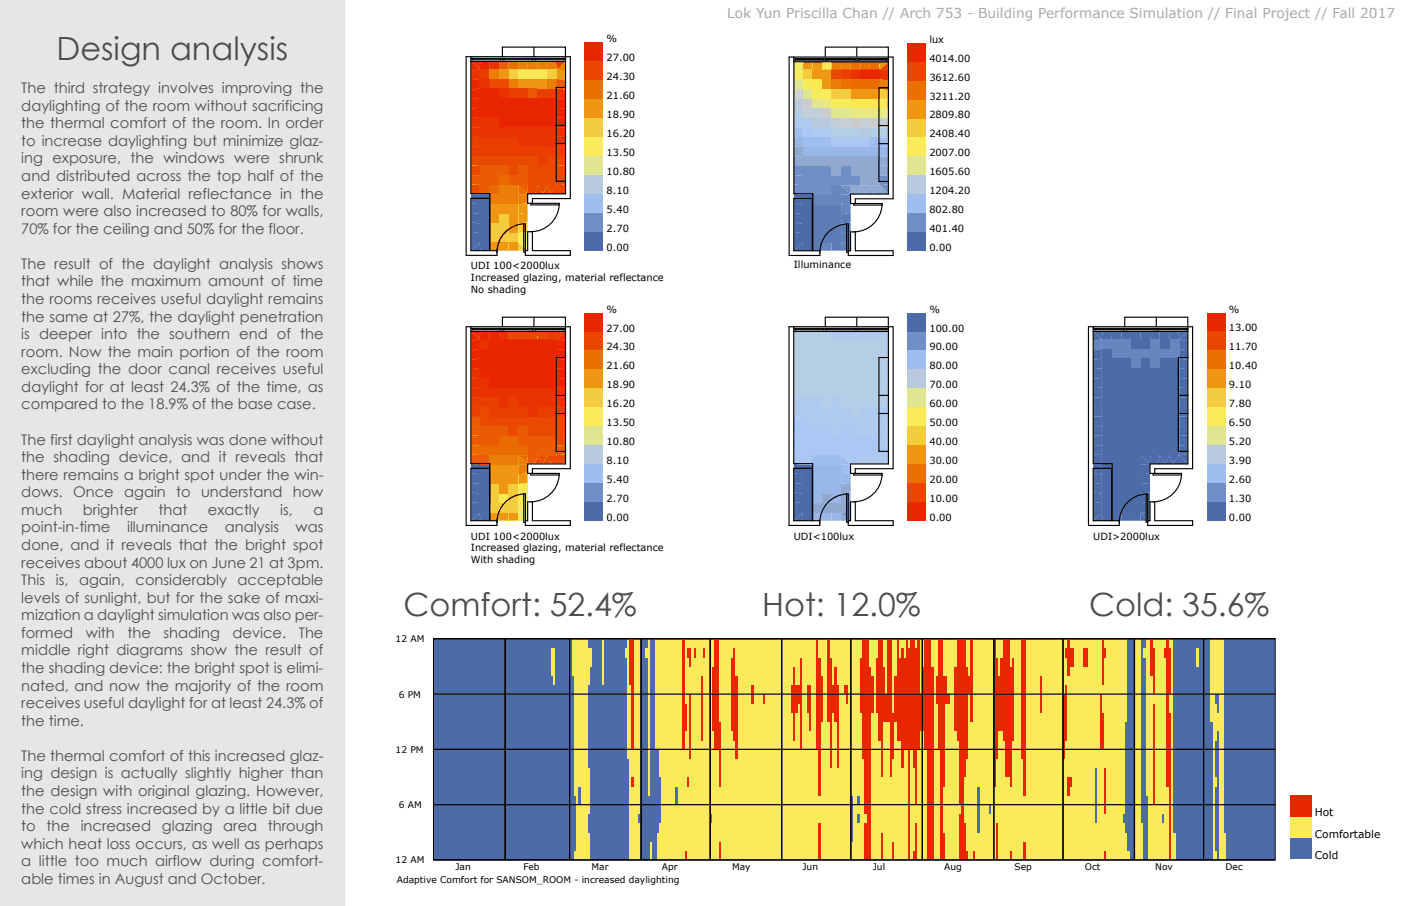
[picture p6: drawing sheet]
<svg xmlns="http://www.w3.org/2000/svg" width="432mm" height="279mm" viewBox="0 0 432 279" stroke-linecap="round" stroke-linejoin="round" font-family="sans-serif">
<defs><g id="words">
<g font-size="9.9" fill="#4d4d4d">
<text x="17.4" y="18.4">Design analysis</text>
<text x="124.3" y="190.1">Comfort: 52.4%</text>
<text x="234.9" y="190.1">Hot: 12.0%</text>
<text x="335.7" y="190.1">Cold: 35.6%</text>
</g>
<g font-size="4.5" fill="#4d4d4d">
<text x="6.6" y="28.7">The third strategy involves improving the</text>
<text x="6.6" y="34.1">daylighting of the room without sacrificing</text>
<text x="6.6" y="39.6">the thermal comfort of the room. In order</text>
<text x="6.6" y="45">to increase daylighting but minimize glaz-</text>
<text x="6.6" y="50.4">ing exposure, the windows were shrunk</text>
<text x="6.6" y="55.8">and distributed across the top half of the</text>
<text x="6.6" y="61.2">exterior wall. Material reflectance in the</text>
<text x="6.6" y="66.6">room were also increased to 80% for walls,</text>
<text x="6.6" y="72.1">70% for the ceiling and 50% for the floor.</text>
<text x="6.6" y="82.9">The result of the daylight analysis shows</text>
<text x="6.6" y="88.3">that while the maximum amount of time</text>
<text x="6.6" y="93.7">the rooms receives useful daylight remains</text>
<text x="6.6" y="99.2">the same at 27%, the daylight penetration</text>
<text x="6.6" y="104.6">is deeper into the southern end of the</text>
<text x="6.6" y="110">room. Now the main portion of the room</text>
<text x="6.6" y="115.4">excluding the door canal receives useful</text>
<text x="6.6" y="120.8">daylight for at least 24.3% of the time, as</text>
<text x="6.6" y="126.2">compared to the 18.9% of the base case.</text>
<text x="6.6" y="137.1">The first daylight analysis was done without</text>
<text x="6.6" y="142.5">the shading device, and it reveals that</text>
<text x="6.6" y="147.9">there remains a bright spot under the win-</text>
<text x="6.6" y="153.3">dows.</text>
<text x="22.6" y="153.3">Once</text>
<text x="38.3" y="153.3">again</text>
<text x="54.3" y="153.3">to</text>
<text x="62" y="153.3">understand</text>
<text x="90.2" y="153.3">how</text>
<text x="6.6" y="158.8">much</text>
<text x="25.6" y="158.8">brighter</text>
<text x="48.9" y="158.8">that</text>
<text x="64.1" y="158.8">exactly</text>
<text x="86.4" y="158.8">is,</text>
<text x="96.6" y="158.8">a</text>
<text x="6.6" y="164.2">point-in-time</text>
<text x="39.2" y="164.2">illuminance</text>
<text x="69.3" y="164.2">analysis</text>
<text x="91.1" y="164.2">was</text>
<text x="6.6" y="169.6">done, and it reveals that the bright spot</text>
<text x="6.6" y="175">receives about 4000 lux on June 21 at 3pm.</text>
<text x="6.6" y="180.4">This</text>
<text x="6.6" y="185.9">levels of sunlight, but for the sake of maxi-</text>
<text x="17.2" y="180.4">is,</text>
<text x="24.4" y="180.4">again,</text>
<text x="41.8" y="180.4">considerably</text>
<text x="73.2" y="180.4">acceptable</text>
<text x="6.6" y="191.3">mization a daylight simulation was also per-</text>
<text x="6.6" y="196.7">formed</text>
<text x="26.5" y="196.7">with</text>
<text x="39.3" y="196.7">the</text>
<text x="50.4" y="196.7">shading</text>
<text x="71.7" y="196.7">device.</text>
<text x="92.1" y="196.7">The</text>
<text x="6.6" y="202.1">middle right diagrams show the result of</text>
<text x="6.6" y="207.5">the shading device: the bright spot is elimi-</text>
<text x="6.6" y="212.9">nated, and now the majority of the room</text>
<text x="6.6" y="218.4">receives useful daylight for at least 24.3% of</text>
<text x="6.6" y="223.8">the time.</text>
<text x="6.6" y="234.6">The thermal comfort of this increased glaz-</text>
<text x="6.6" y="240">ing design is actually slightly higher than</text>
<text x="6.6" y="245.5">the design with original glazing. However,</text>
<text x="6.6" y="250.9">the cold stress increased by a little bit due</text>
<text x="6.6" y="256.3">to</text>
<text x="14.4" y="256.3">the</text>
<text x="24.9" y="256.3">increased</text>
<text x="49.9" y="256.3">glazing</text>
<text x="68.8" y="256.3">area</text>
<text x="82.6" y="256.3">through</text>
<text x="6.6" y="261.7">which heat loss occurs, as well as perhaps</text>
<text x="6.6" y="267.1">a little too much airflow during comfort-</text>
<text x="6.6" y="272.6">able times in August and October.</text>
</g>
<text font-size="4.2" fill="#a7a9ac" x="224.1" y="5.6">Lok Yun Priscilla Chan // Arch 753 - Building Performance Simulation // Final Project // Fall 2017</text>
<g font-size="3.3">
<text x="405.2" y="251.7">Hot</text>
<text x="405.2" y="258.3">Comfortable</text>
<text x="405.2" y="264.9">Cold</text>
</g>
<g font-size="3">
<text x="187" y="13.1">%</text>
<text x="286.4" y="13.2">lux</text>
<text x="187" y="18.9">27.00</text>
<text x="286.4" y="19.1">4014.00</text>
<text x="187" y="24.8">24.30</text>
<text x="286.4" y="24.9">3612.60</text>
<text x="187" y="30.6">21.60</text>
<text x="286.4" y="30.7">3211.20</text>
<text x="187" y="36.4">18.90</text>
<text x="286.4" y="36.5">2809.80</text>
<text x="187" y="42.3">16.20</text>
<text x="286.4" y="42.4">2408.40</text>
<text x="187" y="54">10.80</text>
<text x="187" y="48.1">13.50</text>
<text x="286.4" y="48.2">2007.00</text>
<text x="187" y="59.8">8.10</text>
<text x="286.4" y="59.8">1204.20</text>
<text x="286.4" y="54">1605.60</text>
<text x="187" y="65.6">5.40</text>
<text x="286.4" y="65.7">802.80</text>
<text x="187" y="71.5">2.70</text>
<text x="286.4" y="71.5">401.40</text>
<text x="187" y="77.3">0.00</text>
<text x="286.4" y="77.3">0.00</text>
<text x="145.1" y="83">UDI 100&lt;2000lux</text>
<text x="244.7" y="82.7">Illuminance</text>
<text x="145.1" y="86.6">Increased glazing, material reflectance</text>
<text x="145.1" y="90.3">No shading</text>
<text x="187" y="96.4">%</text>
<text x="286.5" y="96.4">%</text>
<text x="378.8" y="96.4">%</text>
<text x="187" y="102.2">27.00</text>
<text x="286.5" y="102.2">100.00</text>
<text x="378.8" y="102.2">13.00</text>
<text x="187" y="108.1">24.30</text>
<text x="187" y="113.9">21.60</text>
<text x="286.5" y="113.9">80.00</text>
<text x="286.5" y="108.1">90.00</text>
<text x="378.8" y="108.1">11.70</text>
<text x="378.8" y="113.9">10.40</text>
<text x="187" y="119.7">18.90</text>
<text x="286.5" y="119.7">70.00</text>
<text x="378.8" y="119.7">9.10</text>
<text x="187" y="125.6">16.20</text>
<text x="286.5" y="125.6">60.00</text>
<text x="378.8" y="125.6">7.80</text>
<text x="187" y="131.4">13.50</text>
<text x="286.5" y="131.4">50.00</text>
<text x="378.8" y="131.4">6.50</text>
<text x="187" y="137.2">10.80</text>
<text x="286.5" y="137.2">40.00</text>
<text x="378.8" y="137.2">5.20</text>
<text x="187" y="143.1">8.10</text>
<text x="286.5" y="143.1">30.00</text>
<text x="378.8" y="143.1">3.90</text>
<text x="187" y="148.9">5.40</text>
<text x="286.5" y="148.9">20.00</text>
<text x="378.8" y="148.9">2.60</text>
<text x="187" y="154.8">2.70</text>
<text x="286.5" y="154.8">10.00</text>
<text x="378.8" y="154.7">1.30</text>
<text x="187" y="160.6">0.00</text>
<text x="286.5" y="160.6">0.00</text>
<text x="378.8" y="160.6">0.00</text>
<text x="145.1" y="166.4">UDI 100&lt;2000lux</text>
<text x="244.6" y="166.4">UDI&lt;100lux</text>
<text x="336.9" y="166.4">UDI&gt;2000lux</text>
<text x="145.1" y="170">Increased glazing, material reflectance</text>
<text x="145.1" y="173.7">With shading</text>
</g>
<g font-size="2.8">
<text x="121.9" y="198.1">12 AM</text>
<text x="122.9" y="215.1">6 PM</text>
<text x="121.9" y="232.2">12 PM</text>
<text x="122.9" y="249.2">6 AM</text>
<text x="121.9" y="266.3">12 AM</text>
<text x="140.4" y="268.4">Jan</text>
<text x="161.3" y="268.4">Feb</text>
<text x="182.3" y="268.4">Mar</text>
<text x="204" y="268.4">Apr</text>
<text x="225.7" y="268.4">May</text>
<text x="247.3" y="268.4">Jun</text>
<text x="269" y="268.4">Jul</text>
<text x="291" y="268.4">Aug</text>
<text x="312.7" y="268.4">Sep</text>
<text x="334.4" y="268.4">Oct</text>
<text x="356.1" y="268.4">Nov</text>
<text x="377.7" y="268.4">Dec</text>
<text x="122.3" y="272.4">Adaptive Comfort for SANSOM_ROOM - increased daylighting</text>
</g>
</g></defs>
<path d="M0 0h106.3v279.4h-106.3z" fill="#e6e6e6"/>
<g fill="#ea2600">
<path d="M165.7 33.2h2.9v3h-2.9z"/>
<path d="M165.7 36.2h2.9v3h-2.9z"/>
</g>
<g fill="#ea3200">
<path d="M165.7 39.2h2.9v3h-2.9z"/>
<path d="M165.7 42.2h2.9v2.9h-2.9z"/>
</g>
<g fill="#ea3e00">
<path d="M165.7 45.1h2.9v3h-2.9z"/>
<path d="M165.7 48.1h2.9v3h-2.9z"/>
</g>
<g fill="#ea4a00">
<path d="M165.7 51.1h2.9v3h-2.9z"/>
<path d="M165.7 54.1h2.9v2.9h-2.9z"/>
</g>
<path d="M162.7 21.3h3v3h-3z" fill="#fce64a"/>
<path d="M162.7 24.3h3v3h-3z" fill="#ed910e"/>
<path d="M162.7 27.3h3v3h-3z" fill="#ea5a00"/>
<g fill="#ea2600">
<path d="M162.7 30.3h3v2.9h-3z"/>
<path d="M162.7 33.2h3v3h-3z"/>
<path d="M162.7 36.2h3v3h-3z"/>
</g>
<g fill="#ea3200">
<path d="M162.7 39.2h3v3h-3z"/>
<path d="M162.7 42.2h3v2.9h-3z"/>
</g>
<path d="M162.7 45.1h3v3h-3z" fill="#ea3e00"/>
<g fill="#ea4a00">
<path d="M162.7 48.1h3v3h-3z"/>
<path d="M162.7 51.1h3v3h-3z"/>
<path d="M162.7 54.1h3v2.9h-3z"/>
</g>
<path d="M159.7 21.3h3v3h-3z" fill="#fce64a"/>
<path d="M159.7 24.3h3v3h-3z" fill="#ed910e"/>
<path d="M159.7 27.3h3v3h-3z" fill="#ea3e00"/>
<g fill="#ea2600">
<path d="M159.7 30.3h3v2.9h-3z"/>
<path d="M165.7 30.3h2.9v2.9h-2.9z"/>
</g>
<path d="M165.7 27.3h2.9v3h-2.9z" fill="#ea3e00"/>
<path d="M165.7 24.3h2.9v3h-2.9z" fill="#ed910e"/>
<path d="M165.7 21.3h2.9v3h-2.9z" fill="#fce64a"/>
<g fill="#ea4a00">
<path d="M168.6 54.1h3v2.9h-3z"/>
<path d="M168.6 51.1h3v3h-3z"/>
<path d="M168.6 48.1h3v3h-3z"/>
</g>
<path d="M168.6 45.1h3v3h-3z" fill="#ea3e00"/>
<g fill="#ea3200">
<path d="M168.6 42.2h3v2.9h-3z"/>
<path d="M168.6 39.2h3v3h-3z"/>
</g>
<g fill="#ea2600">
<path d="M159.7 33.2h3v3h-3z"/>
<path d="M159.7 36.2h3v3h-3z"/>
<path d="M168.6 36.2h3v3h-3z"/>
<path d="M168.6 33.2h3v3h-3z"/>
</g>
<g fill="#ea3e00">
<path d="M145.1 45.2l2.7-.1v3h-2.7z"/>
<path d="M145.1 42.3l2.7-.1v2.9l-2.7 .1z"/>
</g>
<g fill="#ea3200">
<path d="M145.1 36.4l2.7-.2v3l-2.7 .2z"/>
<path d="M145.1 39.4l2.7-.2v3l-2.7 .1z"/>
</g>
<g fill="#ea2600">
<path d="M145.1 33.5l2.7-.3v3l-2.7 .2z"/>
<path d="M145.1 30.6l2.7-.3v2.9l-2.7 .3z"/>
<path d="M145.1 24.8l2.7-.5v3l-2.7 .4z"/>
<path d="M145.1 18.9l2.7 2.4-2.7 .6z"/>
</g>
<path d="M145.1 21.9l2.7-.6v3l-2.7 .5z" fill="#ea3200"/>
<g fill="#ea2600">
<path d="M145.1 27.7l2.7-.4v3l-2.7 .3z"/>
<path d="M148 18.9h3l-.2 2.4h-3z"/>
</g>
<path d="M151 18.9h2.9l-.1 2.4h-3z" fill="#ea3200"/>
<path d="M153.9 18.9h2.9l-.1 2.4h-2.9z" fill="#ea5a00"/>
<path d="M156.8 18.9h2.9v2.4h-3z" fill="#ea6b00"/>
<path d="M145.1 18.9h2.9l-.2 2.4z" fill="#ea3200"/>
<path d="M159.7 68.9l2.9-.4v3l-2.9 .4z" fill="#f8ce39"/>
<path d="M159.7 66l2.9-.4v2.9l-2.9 .4z" fill="#ef9c15"/>
<path d="M159.7 71.9l2.9-.4v2.9l-2.9 .5z" fill="#fce64a"/>
<path d="M159.7 74.9l2.9-.5v2.9z" fill="#f7ec5d"/>
<path d="M159.7 60l2.9-.2v2.9l-2.9 .3z" fill="#ec8607"/>
<path d="M159.7 57l2.9 2.8-2.9 .2z" fill="#ea6b00"/>
<path d="M159.7 63l2.9-.3v2.9l-2.9 .4z" fill="#ed910e"/>
<path d="M159.7 57h3l-.1 2.8z" fill="#ea5a00"/>
<g fill="#ea4a00">
<path d="M162.7 57h3l-.7 2.8h-2.4z"/>
<path d="M165.7 57l1.6 2.8h-2.3z"/>
<path d="M165.7 57h2.9l-1.3 2.8z"/>
<path d="M171.6 57l2.7 2.8h-4.7z"/>
<path d="M168.6 57h3l-2 2.8z"/>
<path d="M171.6 57l2.7-.1v2.9z"/>
<path d="M168.6 57l1 2.8h-2.3z"/>
<path d="M171.6 51.1l2.7-.1v3l-2.7 .1z"/>
<path d="M171.6 48.1h2.7v2.9l-2.7 .1z"/>
<path d="M171.6 54.1l2.7-.1v2.9l-2.7 .1z"/>
</g>
<path d="M171.6 45.1l2.7 .1v2.9h-2.7z" fill="#ea3e00"/>
<path d="M159.7 18.9h2.9l.1 2.4h-3z" fill="#ea7b00"/>
<path d="M171.6 39.2l2.7 .2v2.9l-2.7-.1z" fill="#ea3200"/>
<g fill="#ea2600">
<path d="M168.6 30.3h3v2.9h-3z"/>
<path d="M171.6 36.2l2.7 .2v3l-2.7-.2z"/>
</g>
<g fill="#ea3200">
<path d="M171.6 42.2l2.7 .1v2.9l-2.7-.1z"/>
<path d="M159.7 39.2h3v3h-3z"/>
<path d="M159.7 42.2h3v2.9h-3z"/>
</g>
<path d="M159.7 45.1h3v3h-3z" fill="#ea3e00"/>
<path d="M159.7 48.1h3v3h-3z" fill="#ea4a00"/>
<g fill="#ea5a00">
<path d="M159.7 51.1h3v3h-3z"/>
<path d="M159.7 54.1h3v2.9h-3z"/>
</g>
<path d="M156.7 21.3h3v3h-3z" fill="#f8ce39"/>
<path d="M156.7 24.3h3v3h-3z" fill="#ea7b00"/>
<path d="M156.7 27.3h3v3h-3z" fill="#ea3e00"/>
<g fill="#ea2600">
<path d="M156.7 30.3h3v2.9h-3z"/>
<path d="M156.7 33.2h3v3h-3z"/>
<path d="M156.7 36.2h3v3h-3z"/>
</g>
<path d="M156.7 39.2h3v3h-3z" fill="#ea3200"/>
<g fill="#ea3e00">
<path d="M156.7 42.2h3v2.9h-3z"/>
<path d="M156.7 45.1h3v3h-3z"/>
</g>
<g fill="#ea4a00">
<path d="M156.7 48.1h3v3h-3z"/>
<path d="M156.7 51.1h3v3h-3z"/>
</g>
<path d="M156.7 54.1h3v2.9h-3z" fill="#ea5a00"/>
<path d="M156.7 57h3v3h-3z" fill="#ea7b00"/>
<path d="M156.7 60h3v3h-3z" fill="#ec8607"/>
<path d="M156.7 63h3v3h-3z" fill="#ed910e"/>
<g fill="#ef9c15">
<path d="M156.7 66h3v2.9h-3z"/>
<path d="M156.7 68.9h3v3h-3z"/>
</g>
<path d="M156.7 71.9h3v3h-3z" fill="#f3b527"/>
<path d="M153.8 21.3h2.9v3h-2.9z" fill="#ef9c15"/>
<path d="M153.8 24.3h2.9v3h-2.9z" fill="#ea4a00"/>
<path d="M153.8 27.3h2.9v3h-2.9z" fill="#ea3200"/>
<g fill="#ea2600">
<path d="M153.8 30.3h2.9v2.9h-2.9z"/>
<path d="M153.8 33.2h2.9v3h-2.9z"/>
<path d="M153.8 36.2h2.9v3h-2.9z"/>
</g>
<path d="M153.8 39.2h2.9v3h-2.9z" fill="#ea3200"/>
<g fill="#ea3e00">
<path d="M153.8 42.2h2.9v2.9h-2.9z"/>
<path d="M153.8 45.1h2.9v3h-2.9z"/>
</g>
<path d="M153.8 48.1h2.9v3h-2.9z" fill="#ea4a00"/>
<path d="M153.8 51.1h2.9v3h-2.9z" fill="#ea5a00"/>
<path d="M153.8 54.1h2.9v2.9h-2.9z" fill="#ea6b00"/>
<path d="M153.8 57h2.9v3h-2.9z" fill="#ea7b00"/>
<path d="M153.8 60h2.9v3h-2.9z" fill="#ec8607"/>
<path d="M153.8 63h2.9v3h-2.9z" fill="#ed910e"/>
<g fill="#f3b527">
<path d="M153.8 66h2.9v2.9h-2.9z"/>
<path d="M153.8 68.9h2.9v3h-2.9z"/>
<path d="M153.8 71.9h2.9v3h-2.9z"/>
</g>
<path d="M150.8 21.3h3v3h-3z" fill="#ea7b00"/>
<path d="M150.8 24.3h3v3h-3z" fill="#ea4a00"/>
<g fill="#ea2600">
<path d="M150.8 27.3h3v3h-3z"/>
<path d="M150.8 30.3h3v2.9h-3z"/>
<path d="M150.8 33.2h3v3h-3z"/>
</g>
<g fill="#ea3200">
<path d="M150.8 36.2h3v3h-3z"/>
<path d="M150.8 39.2h3v3h-3z"/>
</g>
<g fill="#ea3e00">
<path d="M150.8 42.2h3v2.9h-3z"/>
<path d="M150.8 45.1h3v3h-3z"/>
</g>
<path d="M150.8 48.1h3v3h-3z" fill="#ea4a00"/>
<g fill="#ea5a00">
<path d="M150.8 51.1h3v3h-3z"/>
<path d="M150.8 54.1h3v2.9h-3z"/>
</g>
<path d="M150.8 57h3v3h-3z" fill="#ea6b00"/>
<path d="M150.8 60h3v3h-3z" fill="#ec8607"/>
<path d="M150.8 63h3v3h-3z" fill="#ed910e"/>
<path d="M150.8 66h3v2.9h-3z" fill="#ef9c15"/>
<g fill="#f3b527">
<path d="M150.8 68.9h3v3h-3z"/>
<path d="M150.8 71.9h3v3h-3z"/>
</g>
<path d="M147.8 21.3h3v3h-3z" fill="#ea3e00"/>
<path d="M147.8 24.3h3v3h-3z" fill="#ea3200"/>
<g fill="#ea2600">
<path d="M147.8 27.3h3v3h-3z"/>
<path d="M147.8 30.3h3v2.9h-3z"/>
<path d="M147.8 33.2h3v3h-3z"/>
</g>
<g fill="#ea3200">
<path d="M147.8 36.2h3v3h-3z"/>
<path d="M147.8 39.2h3v3h-3z"/>
</g>
<g fill="#ea3e00">
<path d="M147.8 42.2h3v2.9h-3z"/>
<path d="M147.8 45.1h3v3h-3z"/>
</g>
<path d="M147.8 48.1h3v3h-3z" fill="#ea4a00"/>
<path d="M162.6 18.9h3l.1 2.4h-3z" fill="#ea7b00"/>
<path d="M165.6 18.9h2.9l.1 2.4h-2.9z" fill="#ec8607"/>
<path d="M168.5 18.9h2.9l.2 2.4h-3z" fill="#ea7b00"/>
<path d="M171.6 30.3l2.7 .3v2.9l-2.7-.3z" fill="#ea2600"/>
<path d="M171.6 27.3l2.7 .4v2.9l-2.7-.3z" fill="#ea3200"/>
<path d="M168.6 27.3h3v3h-3z" fill="#ea3e00"/>
<path d="M168.6 24.3h3v3h-3z" fill="#ea7b00"/>
<path d="M168.6 21.3h3v3h-3z" fill="#f8ce39"/>
<path d="M145.1 71.5l2.7 .4v3l-2.7 2.4z" fill="#4b6ba9"/>
<path d="M145.1 48.1h2.7v3l-2.7-.1z" fill="#ea4a00"/>
<path d="M159.7 74.9l2.9 2.4h-2.9z" fill="#f3b527"/>
<path d="M156.7 74.9h3v2.4h-2.9z" fill="#ef9c15"/>
<g fill="#ed910e">
<path d="M153.8 74.9h2.9l.1 2.4h-2.9z"/>
<path d="M150.8 74.9h3l.1 2.4h-2.9z"/>
</g>
<path d="M147.8 74.9h3l.2 2.4h-3z" fill="#4b6ba9"/>
<path d="M171.6 24.3l2.7 .5v2.9l-2.7-.4z" fill="#ea5a00"/>
<path d="M171.6 21.3l2.7 .6v2.9l-2.7-.5z" fill="#ed910e"/>
<path d="M171.6 21.3l2.7-2.4v3z" fill="#ea7b00"/>
<path d="M171.4 18.9h2.9l-2.7 2.4z" fill="#ea3e00"/>
<path d="M180.1 71.5h5.9v5.8h-5.9z" fill="#4b6ba9"/>
<path d="M180.1 65.6h5.9v5.9h-5.9z" fill="#6f8fc7"/>
<path d="M180.1 59.8h5.9v5.8h-5.9z" fill="#9fbdee"/>
<path d="M180.1 54h5.9v5.8h-5.9z" fill="#bad1dc"/>
<path d="M180.1 48.1h5.9v5.9h-5.9z" fill="#e0e591"/>
<path d="M180.1 42.3h5.9v5.8h-5.9z" fill="#f9eb58"/>
<path d="M180.1 36.4h5.9v5.9h-5.9z" fill="#f7c935"/>
<path d="M180.1 30.6h5.9v5.8h-5.9z" fill="#ee920f"/>
<path d="M180.1 24.8h5.9v5.8h-5.9z" fill="#ea7100"/>
<path d="M180.1 18.9h5.9v5.9h-5.9z" fill="#ea4600"/>
<path d="M180.1 13.1h5.9v5.8h-5.9z" fill="#ea2600"/>
<g fill="#ea5a00">
<path d="M147.8 51.1h3v3h-3z"/>
<path d="M147.8 54.1h3v2.9h-3z"/>
</g>
<g fill="#ea4a00">
<path d="M145.1 51l2.7 .1v3l-2.7-.1z"/>
<path d="M145.1 56.9l2.7 .1v3l-2.7-.2z"/>
</g>
<path d="M145.1 54l2.7 .1v2.9l-2.7-.1z" fill="#ea5a00"/>
<g fill="#4b6ba9">
<path d="M145.1 59.8l2.7 .2v3l-2.7-.3z"/>
<path d="M145.1 62.7l2.7 .3v3l-2.7-.4z"/>
<path d="M145.1 65.6l2.7 .4v2.9l-2.7-.4z"/>
<path d="M145.1 77.3l2.7-2.4 .2 2.4z"/>
<path d="M145.1 68.5l2.7 .4v3l-2.7-.4z"/>
</g>
<path d="M171.6 33.2l2.7 .3v2.9l-2.7-.2z" fill="#ea2600"/>
<path d="M147.8 57h3v3h-3z" fill="#ea5a00"/>
<g fill="#4b6ba9">
<path d="M147.8 60h3v3h-3z"/>
<path d="M147.8 63h3v3h-3z"/>
<path d="M147.8 66h3v2.9h-3z"/>
<path d="M147.8 68.9h3v3h-3z"/>
<path d="M147.8 71.9h3v3h-3z"/>
<path d="M147.8 155.2h3v3h-3z"/>
<path d="M147.8 152.2h3v3h-3z"/>
<path d="M147.8 149.3h3v2.9h-3z"/>
<path d="M147.8 146.3h3v3h-3z"/>
<path d="M147.8 143.3h3v3h-3z"/>
</g>
<path d="M147.8 140.3h3v3h-3z" fill="#ea5a00"/>
<path d="M147.8 137.4h3v2.9h-3z" fill="#ea6b00"/>
<g fill="#ea5a00">
<path d="M147.8 134.4h3v3h-3z"/>
<path d="M147.8 131.4h3v3h-3z"/>
</g>
<g fill="#ea4a00">
<path d="M147.8 128.4h3v3h-3z"/>
<path d="M147.8 125.5h3v2.9h-3z"/>
</g>
<path d="M147.8 122.5h3v3h-3z" fill="#ea3e00"/>
<g fill="#ea3200">
<path d="M147.8 119.5h3v3h-3z"/>
<path d="M147.8 116.5h3v3h-3z"/>
</g>
<g fill="#ea2600">
<path d="M147.8 113.5h3v3h-3z"/>
<path d="M147.8 110.6h3v2.9h-3z"/>
<path d="M147.8 107.6h3v3h-3z"/>
</g>
<path d="M147.8 104.6h3v3h-3z" fill="#ea3200"/>
<path d="M150.8 155.2h3v3h-3z" fill="#f8ce39"/>
<g fill="#f3b527">
<path d="M150.8 152.2h3v3h-3z"/>
<path d="M150.8 149.3h3v2.9h-3z"/>
</g>
<path d="M150.8 146.3h3v3h-3z" fill="#ef9c15"/>
<path d="M150.8 143.3h3v3h-3z" fill="#ed910e"/>
<path d="M150.8 140.3h3v3h-3z" fill="#ea7b00"/>
<path d="M150.8 137.4h3v2.9h-3z" fill="#ea6b00"/>
<g fill="#ea5a00">
<path d="M150.8 134.4h3v3h-3z"/>
<path d="M150.8 131.4h3v3h-3z"/>
</g>
<path d="M150.8 128.4h3v3h-3z" fill="#ea4a00"/>
<g fill="#ea3e00">
<path d="M150.8 125.5h3v2.9h-3z"/>
<path d="M150.8 122.5h3v3h-3z"/>
</g>
<path d="M150.8 119.5h3v3h-3z" fill="#ea3200"/>
<g fill="#ea2600">
<path d="M150.8 116.5h3v3h-3z"/>
<path d="M150.8 113.5h3v3h-3z"/>
<path d="M150.8 110.6h3v2.9h-3z"/>
<path d="M150.8 107.6h3v3h-3z"/>
<path d="M150.8 104.6h3v3h-3z"/>
</g>
<path d="M153.8 155.2h2.9v3h-2.9z" fill="#f8ce39"/>
<path d="M153.8 152.2h2.9v3h-2.9z" fill="#fce64a"/>
<g fill="#ef9c15">
<path d="M153.8 149.3h2.9v2.9h-2.9z"/>
<path d="M153.8 146.3h2.9v3h-2.9z"/>
</g>
<path d="M153.8 143.3h2.9v3h-2.9z" fill="#ed910e"/>
<path d="M153.8 140.3h2.9v3h-2.9z" fill="#ec8607"/>
<g fill="#ea6b00">
<path d="M153.8 137.4h2.9v2.9h-2.9z"/>
<path d="M153.8 134.4h2.9v3h-2.9z"/>
</g>
<path d="M153.8 131.4h2.9v3h-2.9z" fill="#ea5a00"/>
<path d="M153.8 128.4h2.9v3h-2.9z" fill="#ea4a00"/>
<path d="M153.8 125.5h2.9v2.9h-2.9z" fill="#ea3e00"/>
<g fill="#ea3200">
<path d="M153.8 122.5h2.9v3h-2.9z"/>
<path d="M153.8 119.5h2.9v3h-2.9z"/>
</g>
<g fill="#ea2600">
<path d="M153.8 116.5h2.9v3h-2.9z"/>
<path d="M153.8 113.5h2.9v3h-2.9z"/>
<path d="M153.8 110.6h2.9v2.9h-2.9z"/>
<path d="M153.8 107.6h2.9v3h-2.9z"/>
<path d="M153.8 104.6h2.9v3h-2.9z"/>
</g>
<path d="M156.7 155.2h3v3h-3z" fill="#f8ce39"/>
<g fill="#f3b527">
<path d="M156.7 152.2h3v3h-3z"/>
<path d="M156.7 149.3h3v2.9h-3z"/>
</g>
<path d="M156.7 146.3h3v3h-3z" fill="#ef9c15"/>
<path d="M156.7 143.3h3v3h-3z" fill="#ed910e"/>
<path d="M156.7 140.3h3v3h-3z" fill="#ea7b00"/>
<g fill="#ea6b00">
<path d="M156.7 137.4h3v2.9h-3z"/>
<path d="M156.7 134.4h3v3h-3z"/>
</g>
<g fill="#ea4a00">
<path d="M156.7 131.4h3v3h-3z"/>
<path d="M156.7 128.4h3v3h-3z"/>
</g>
<g fill="#ea3e00">
<path d="M156.7 125.5h3v2.9h-3z"/>
<path d="M156.7 122.5h3v3h-3z"/>
</g>
<path d="M156.7 119.5h3v3h-3z" fill="#ea3200"/>
<g fill="#ea2600">
<path d="M156.7 116.5h3v3h-3z"/>
<path d="M156.7 113.5h3v3h-3z"/>
<path d="M156.7 110.6h3v2.9h-3z"/>
<path d="M156.7 107.6h3v3h-3z"/>
<path d="M156.7 104.6h3v3h-3z"/>
</g>
<path d="M159.7 137.4h3v2.9h-3z" fill="#ea6b00"/>
<g fill="#ea5a00">
<path d="M159.7 134.4h3v3h-3z"/>
<path d="M159.7 131.4h3v3h-3z"/>
</g>
<path d="M159.7 128.4h3v3h-3z" fill="#ea4a00"/>
<path d="M159.7 125.5h3v2.9h-3z" fill="#ea3e00"/>
<g fill="#ea3200">
<path d="M159.7 122.5h3v3h-3z"/>
<path d="M159.7 119.5h3v3h-3z"/>
</g>
<g fill="#ea2600">
<path d="M159.7 116.5h3v3h-3z"/>
<path d="M159.7 113.5h3v3h-3z"/>
<path d="M159.7 110.6h3v2.9h-3z"/>
<path d="M159.7 107.6h3v3h-3z"/>
<path d="M159.7 104.6h3v3h-3z"/>
</g>
<g fill="#ea5a00">
<path d="M162.7 137.4h3v2.9h-3z"/>
<path d="M162.7 134.4h3v3h-3z"/>
</g>
<g fill="#ea4a00">
<path d="M162.7 131.4h3v3h-3z"/>
<path d="M162.7 128.4h3v3h-3z"/>
</g>
<g fill="#ea3200">
<path d="M162.7 125.5h3v2.9h-3z"/>
<path d="M162.7 122.5h3v3h-3z"/>
<path d="M162.7 119.5h3v3h-3z"/>
</g>
<g fill="#ea2600">
<path d="M162.7 116.5h3v3h-3z"/>
<path d="M162.7 113.5h3v3h-3z"/>
<path d="M162.7 110.6h3v2.9h-3z"/>
<path d="M162.7 107.6h3v3h-3z"/>
<path d="M162.7 104.6h3v3h-3z"/>
</g>
<g fill="#ea5a00">
<path d="M165.7 137.4h2.9v2.9h-2.9z"/>
<path d="M165.7 134.4h2.9v3h-2.9z"/>
</g>
<g fill="#ea4a00">
<path d="M165.7 131.4h2.9v3h-2.9z"/>
<path d="M165.7 128.4h2.9v3h-2.9z"/>
</g>
<path d="M165.7 125.5h2.9v2.9h-2.9z" fill="#ea3e00"/>
<g fill="#ea3200">
<path d="M165.7 122.5h2.9v3h-2.9z"/>
<path d="M165.7 119.5h2.9v3h-2.9z"/>
</g>
<g fill="#ea2600">
<path d="M165.7 116.5h2.9v3h-2.9z"/>
<path d="M165.7 113.5h2.9v3h-2.9z"/>
<path d="M165.7 110.6h2.9v2.9h-2.9z"/>
<path d="M165.7 107.6h2.9v3h-2.9z"/>
<path d="M165.7 104.6h2.9v3h-2.9z"/>
</g>
<g fill="#ea5a00">
<path d="M168.6 137.4h3v2.9h-3z"/>
<path d="M168.6 134.4h3v3h-3z"/>
</g>
<g fill="#ea4a00">
<path d="M168.6 131.4h3v3h-3z"/>
<path d="M168.6 128.4h3v3h-3z"/>
</g>
<path d="M168.6 125.5h3v2.9h-3z" fill="#ea3e00"/>
<g fill="#ea3200">
<path d="M168.6 122.5h3v3h-3z"/>
<path d="M168.6 119.5h3v3h-3z"/>
</g>
<g fill="#ea2600">
<path d="M168.6 116.5h3v3h-3z"/>
<path d="M168.6 113.5h3v3h-3z"/>
<path d="M168.6 110.6h3v2.9h-3z"/>
<path d="M168.6 107.6h3v3h-3z"/>
<path d="M168.6 104.6h3v3h-3z"/>
</g>
<g fill="#4b6ba9">
<path d="M145.1 154.8l2.7 .4v3l-2.7 2.4z"/>
<path d="M145.1 151.8l2.7 .4v3l-2.7-.4z"/>
<path d="M145.1 160.6l2.7-2.4 .2 2.4z"/>
<path d="M145.1 148.9l2.7 .4v2.9l-2.7-.4z"/>
<path d="M145.1 146l2.7 .3v3l-2.7-.4z"/>
<path d="M145.1 143.1l2.7 .2v3l-2.7-.3z"/>
</g>
<path d="M145.1 137.2l2.7 .2v2.9l-2.7-.1z" fill="#ea6b00"/>
<g fill="#ea5a00">
<path d="M145.1 140.2l2.7 .1v3l-2.7-.2z"/>
<path d="M145.1 134.3l2.7 .1v3l-2.7-.2z"/>
</g>
<path d="M147.8 158.2h3l.2 2.4h-3z" fill="#4b6ba9"/>
<g fill="#ef9c15">
<path d="M150.8 158.2h3l.1 2.4h-2.9z"/>
<path d="M153.8 158.2h2.9l.1 2.4h-2.9z"/>
<path d="M156.7 158.2h3v2.4h-2.9z"/>
</g>
<path d="M159.7 158.2l2.9 2.4h-2.9z" fill="#fce64a"/>
<g fill="#ea5a00">
<path d="M145.1 131.4h2.7v3l-2.7-.1z"/>
<path d="M145.1 128.5l2.7-.1v3h-2.7z"/>
</g>
<path d="M145.1 125.6l2.7-.1v2.9l-2.7 .1z" fill="#ea3e00"/>
<path d="M145.1 119.7l2.7-.2v3l-2.7 .2z" fill="#ea3200"/>
<path d="M145.1 122.7l2.7-.2v3l-2.7 .1z" fill="#ea3e00"/>
<g fill="#ea3200">
<path d="M145.1 116.8l2.7-.3v3l-2.7 .2z"/>
<path d="M145.1 113.9l2.7-.4v3l-2.7 .3z"/>
</g>
<g fill="#ea2600">
<path d="M145.1 108.1l2.7-.5v3l-2.7 .4z"/>
<path d="M145.1 102.2l2.7 2.4-2.7 .5z"/>
<path d="M145.1 105.1l2.7-.5v3l-2.7 .5z"/>
<path d="M145.1 111l2.7-.4v2.9l-2.7 .4z"/>
<path d="M148 102.2h3l-.2 2.4h-3z"/>
<path d="M151 102.2h2.9l-.1 2.4h-3z"/>
</g>
<path d="M153.9 102.2h2.9l-.1 2.4h-2.9z" fill="#ea3200"/>
<path d="M156.8 102.2h2.9v2.4h-3z" fill="#ea4a00"/>
<path d="M145.1 102.2h2.9l-.2 2.4z" fill="#ea3200"/>
<g fill="#fce64a">
<path d="M159.7 152.2l2.9-.4v3l-2.9 .4z"/>
<path d="M159.7 149.3l2.9-.4v2.9l-2.9 .4z"/>
</g>
<path d="M159.7 155.2l2.9-.4v2.9l-2.9 .5z" fill="#fae954"/>
<path d="M159.7 158.2l2.9-.5v2.9z" fill="#e4e68a"/>
<path d="M159.7 143.3l2.9-.2v2.9l-2.9 .3z" fill="#ec8607"/>
<path d="M159.7 140.3l2.9 2.8-2.9 .2z" fill="#ea7b00"/>
<path d="M159.7 146.3l2.9-.3v2.9l-2.9 .4z" fill="#ed910e"/>
<path d="M159.7 140.3h3l-.1 2.8z" fill="#ea6b00"/>
<path d="M162.7 140.3h3l-.7 2.8h-2.4z" fill="#ea5a00"/>
<g fill="#ea4a00">
<path d="M165.7 140.3l1.6 2.8h-2.3z"/>
<path d="M165.7 140.3h2.9l-1.3 2.8z"/>
<path d="M171.6 140.3l2.7 2.8h-4.7z"/>
<path d="M168.6 140.3h3l-2 2.8z"/>
<path d="M171.6 140.3l2.7-.1v2.9z"/>
<path d="M168.6 140.3l1 2.8h-2.3z"/>
<path d="M171.6 134.4l2.7-.1v2.9l-2.7 .2z"/>
<path d="M171.6 131.4h2.7v2.9l-2.7 .1z"/>
</g>
<path d="M171.6 137.4l2.7-.2v3l-2.7 .1z" fill="#ea5a00"/>
<g fill="#ea4a00">
<path d="M171.6 128.4l2.7 .1v2.9h-2.7z"/>
<path d="M159.7 102.2h2.9l.1 2.4h-3z"/>
</g>
<path d="M171.6 122.5l2.7 .2v2.9l-2.7-.1z" fill="#ea3200"/>
<path d="M171.6 116.5l2.7 .3v2.9l-2.7-.2z" fill="#ea2600"/>
<path d="M171.6 119.5l2.7 .2v3l-2.7-.2z" fill="#ea3200"/>
<path d="M171.6 125.5l2.7 .1v2.9l-2.7-.1z" fill="#ea3e00"/>
<g fill="#ea4a00">
<path d="M162.6 102.2h3l.1 2.4h-3z"/>
<path d="M165.6 102.2h2.9l.1 2.4h-2.9z"/>
</g>
<path d="M168.5 102.2h2.9l.2 2.4h-3z" fill="#ea3e00"/>
<g fill="#ea2600">
<path d="M171.6 113.5l2.7 .4v2.9l-2.7-.3z"/>
<path d="M171.6 110.6l2.7 .4v2.9l-2.7-.4z"/>
<path d="M171.6 107.6l2.7 .5v2.9l-2.7-.4z"/>
<path d="M171.6 104.6l2.7 .5v3l-2.7-.5z"/>
</g>
<path d="M171.6 104.6l2.7-2.4v2.9z" fill="#ea3200"/>
<path d="M171.4 102.2h2.9l-2.7 2.4z" fill="#ea3e00"/>
<path d="M180.1 154.8h5.9v5.8h-5.9z" fill="#4b6ba9"/>
<path d="M180.1 148.9h5.9v5.9h-5.9z" fill="#6f8fc7"/>
<path d="M180.1 143.1h5.9v5.8h-5.9z" fill="#9fbdee"/>
<path d="M180.1 137.2h5.9v5.9h-5.9z" fill="#bad1dc"/>
<path d="M180.1 131.4h5.9v5.8h-5.9z" fill="#e0e591"/>
<path d="M180.1 125.6h5.9v5.8h-5.9z" fill="#f9eb58"/>
<path d="M180.1 119.7h5.9v5.9h-5.9z" fill="#f7c935"/>
<path d="M180.1 113.9h5.9v5.8h-5.9z" fill="#ee920f"/>
<path d="M180.1 108.1h5.9v5.8h-5.9z" fill="#ea7100"/>
<path d="M180.1 102.2h5.9v5.9h-5.9z" fill="#ea4600"/>
<path d="M180.1 96.4h5.9v5.8h-5.9z" fill="#ea2600"/>
<path d="M256.3 146.3h2.9v3h-2.9z" fill="#95b4e6"/>
<g fill="#4b6ba9">
<path d="M247.3 155.2h3v3h-3z"/>
<path d="M247.3 152.2h3v3h-3z"/>
<path d="M247.3 149.3h3v2.9h-3z"/>
<path d="M247.3 146.3h3v3h-3z"/>
<path d="M247.3 143.3h3v3h-3z"/>
</g>
<path d="M247.3 140.3h3v3h-3z" fill="#acc9f4"/>
<path d="M247.3 137.4h3v2.9h-3z" fill="#a9c7f6"/>
<g fill="#acc9f4">
<path d="M247.3 134.4h3v3h-3z"/>
<path d="M247.3 131.4h3v3h-3z"/>
</g>
<g fill="#aecaf1">
<path d="M247.3 128.4h3v3h-3z"/>
<path d="M247.3 125.5h3v2.9h-3z"/>
</g>
<path d="M247.3 122.5h3v3h-3z" fill="#b0cbed"/>
<g fill="#b2ccea">
<path d="M247.3 119.5h3v3h-3z"/>
<path d="M247.3 116.5h3v3h-3z"/>
</g>
<g fill="#b4cee6">
<path d="M247.3 113.5h3v3h-3z"/>
<path d="M247.3 110.6h3v2.9h-3z"/>
<path d="M247.3 107.6h3v3h-3z"/>
</g>
<path d="M247.3 104.6h3v3h-3z" fill="#b6cfe3"/>
<path d="M250.3 155.2h3v3h-3z" fill="#8baade"/>
<g fill="#90afe2">
<path d="M250.3 152.2h3v3h-3z"/>
<path d="M250.3 149.3h3v2.9h-3z"/>
</g>
<path d="M250.3 146.3h3v3h-3z" fill="#95b4e6"/>
<path d="M250.3 143.3h3v3h-3z" fill="#9ab9ea"/>
<path d="M250.3 140.3h3v3h-3z" fill="#a4c2f2"/>
<path d="M250.3 137.4h3v2.9h-3z" fill="#a9c7f6"/>
<g fill="#acc9f4">
<path d="M250.3 134.4h3v3h-3z"/>
<path d="M250.3 131.4h3v3h-3z"/>
</g>
<path d="M250.3 128.4h3v3h-3z" fill="#aecaf1"/>
<g fill="#b0cbed">
<path d="M250.3 125.5h3v2.9h-3z"/>
<path d="M250.3 122.5h3v3h-3z"/>
</g>
<path d="M250.3 119.5h3v3h-3z" fill="#b2ccea"/>
<g fill="#b4cee6">
<path d="M250.3 116.5h3v3h-3z"/>
<path d="M250.3 113.5h3v3h-3z"/>
<path d="M250.3 110.6h3v2.9h-3z"/>
</g>
<g fill="#b6cfe3">
<path d="M250.3 107.6h3v3h-3z"/>
<path d="M250.3 104.6h3v3h-3z"/>
</g>
<path d="M253.3 155.2h3v3h-3z" fill="#8baade"/>
<path d="M253.3 152.2h3v3h-3z" fill="#86a6da"/>
<g fill="#95b4e6">
<path d="M253.3 149.3h3v2.9h-3z"/>
<path d="M253.3 146.3h3v3h-3z"/>
</g>
<path d="M253.3 143.3h3v3h-3z" fill="#9ab9ea"/>
<path d="M253.3 140.3h3v3h-3z" fill="#9fbdee"/>
<g fill="#a9c7f6">
<path d="M253.3 137.4h3v2.9h-3z"/>
<path d="M253.3 134.4h3v3h-3z"/>
</g>
<path d="M253.3 131.4h3v3h-3z" fill="#acc9f4"/>
<path d="M253.3 128.4h3v3h-3z" fill="#aecaf1"/>
<path d="M253.3 125.5h3v2.9h-3z" fill="#b0cbed"/>
<g fill="#b2ccea">
<path d="M253.3 122.5h3v3h-3z"/>
<path d="M253.3 119.5h3v3h-3z"/>
</g>
<g fill="#b4cee6">
<path d="M253.3 116.5h3v3h-3z"/>
<path d="M253.3 113.5h3v3h-3z"/>
<path d="M253.3 110.6h3v2.9h-3z"/>
</g>
<g fill="#b6cfe3">
<path d="M253.3 107.6h3v3h-3z"/>
<path d="M253.3 104.6h3v3h-3z"/>
</g>
<path d="M256.3 155.2h2.9v3h-2.9z" fill="#8baade"/>
<path d="M256.3 152.2h2.9v3h-2.9z" fill="#90afe2"/>
<g fill="#a9c7f6">
<path d="M256.3 137.4h2.9v2.9h-2.9z"/>
<path d="M256.3 134.4h2.9v3h-2.9z"/>
</g>
<g fill="#aecaf1">
<path d="M256.3 131.4h2.9v3h-2.9z"/>
<path d="M256.3 128.4h2.9v3h-2.9z"/>
</g>
<g fill="#b0cbed">
<path d="M256.3 125.5h2.9v2.9h-2.9z"/>
<path d="M256.3 122.5h2.9v3h-2.9z"/>
</g>
<path d="M256.3 119.5h2.9v3h-2.9z" fill="#b2ccea"/>
<g fill="#b4cee6">
<path d="M256.3 116.5h2.9v3h-2.9z"/>
<path d="M256.3 113.5h2.9v3h-2.9z"/>
</g>
<g fill="#b6cfe3">
<path d="M256.3 110.6h2.9v2.9h-2.9z"/>
<path d="M256.3 107.6h2.9v3h-2.9z"/>
</g>
<path d="M256.3 104.6h2.9v3h-2.9z" fill="#b4cee6"/>
<path d="M259.2 137.4h3v2.9h-3z" fill="#a9c7f6"/>
<g fill="#acc9f4">
<path d="M259.2 134.4h3v3h-3z"/>
<path d="M259.2 131.4h3v3h-3z"/>
</g>
<path d="M259.2 128.4h3v3h-3z" fill="#aecaf1"/>
<path d="M259.2 125.5h3v2.9h-3z" fill="#b0cbed"/>
<g fill="#b2ccea">
<path d="M259.2 122.5h3v3h-3z"/>
<path d="M259.2 119.5h3v3h-3z"/>
</g>
<g fill="#b4cee6">
<path d="M259.2 116.5h3v3h-3z"/>
<path d="M259.2 113.5h3v3h-3z"/>
</g>
<g fill="#b6cfe3">
<path d="M259.2 110.6h3v2.9h-3z"/>
<path d="M259.2 107.6h3v3h-3z"/>
</g>
<path d="M259.2 104.6h3v3h-3z" fill="#b4cee6"/>
<g fill="#acc9f4">
<path d="M262.2 137.4h3v2.9h-3z"/>
<path d="M262.2 134.4h3v3h-3z"/>
</g>
<g fill="#aecaf1">
<path d="M262.2 131.4h3v3h-3z"/>
<path d="M262.2 128.4h3v3h-3z"/>
</g>
<g fill="#b2ccea">
<path d="M262.2 125.5h3v2.9h-3z"/>
<path d="M262.2 122.5h3v3h-3z"/>
<path d="M262.2 119.5h3v3h-3z"/>
</g>
<g fill="#b4cee6">
<path d="M262.2 116.5h3v3h-3z"/>
<path d="M262.2 113.5h3v3h-3z"/>
</g>
<g fill="#b6cfe3">
<path d="M262.2 110.6h3v2.9h-3z"/>
<path d="M262.2 107.6h3v3h-3z"/>
<path d="M262.2 104.6h3v3h-3z"/>
</g>
<g fill="#acc9f4">
<path d="M265.2 137.4h3v2.9h-3z"/>
<path d="M265.2 134.4h3v3h-3z"/>
</g>
<g fill="#aecaf1">
<path d="M265.2 131.4h3v3h-3z"/>
<path d="M265.2 128.4h3v3h-3z"/>
</g>
<path d="M265.2 125.5h3v2.9h-3z" fill="#b0cbed"/>
<g fill="#b2ccea">
<path d="M265.2 122.5h3v3h-3z"/>
<path d="M265.2 119.5h3v3h-3z"/>
</g>
<g fill="#b4cee6">
<path d="M265.2 116.5h3v3h-3z"/>
<path d="M265.2 113.5h3v3h-3z"/>
</g>
<g fill="#b6cfe3">
<path d="M265.2 110.6h3v2.9h-3z"/>
<path d="M265.2 107.6h3v3h-3z"/>
<path d="M265.2 104.6h3v3h-3z"/>
</g>
<g fill="#acc9f4">
<path d="M268.2 137.4h2.9v2.9h-2.9z"/>
<path d="M268.2 134.4h2.9v3h-2.9z"/>
</g>
<g fill="#aecaf1">
<path d="M268.2 131.4h2.9v3h-2.9z"/>
<path d="M268.2 128.4h2.9v3h-2.9z"/>
</g>
<path d="M268.2 125.5h2.9v2.9h-2.9z" fill="#b0cbed"/>
<g fill="#b2ccea">
<path d="M268.2 122.5h2.9v3h-2.9z"/>
<path d="M268.2 119.5h2.9v3h-2.9z"/>
</g>
<g fill="#b4cee6">
<path d="M268.2 116.5h2.9v3h-2.9z"/>
<path d="M268.2 113.5h2.9v3h-2.9z"/>
</g>
<g fill="#b6cfe3">
<path d="M268.2 110.6h2.9v2.9h-2.9z"/>
<path d="M268.2 107.6h2.9v3h-2.9z"/>
<path d="M268.2 104.6h2.9v3h-2.9z"/>
</g>
<g fill="#4b6ba9">
<path d="M244.6 154.8l2.7 .4v3l-2.7 2.4z"/>
<path d="M244.6 151.8l2.7 .4v3l-2.7-.4z"/>
<path d="M244.6 160.6l2.7-2.4 .3 2.4z"/>
<path d="M244.6 148.9l2.7 .4v2.9l-2.7-.4z"/>
<path d="M244.6 146l2.7 .3v3l-2.7-.4z"/>
<path d="M244.6 143.1l2.7 .2v3l-2.7-.3z"/>
</g>
<path d="M244.6 137.2l2.7 .2v2.9l-2.7-.1z" fill="#a9c7f6"/>
<g fill="#acc9f4">
<path d="M244.6 140.2l2.7 .1v3l-2.7-.2z"/>
<path d="M244.6 134.3l2.7 .1v3l-2.7-.2z"/>
</g>
<path d="M247.3 158.2h3l.2 2.4h-2.9z" fill="#4b6ba9"/>
<g fill="#95b4e6">
<path d="M250.3 158.2h3l.1 2.4h-2.9z"/>
<path d="M253.3 158.2h3v2.4h-2.9z"/>
</g>
<path d="M256.3 149.3h2.9v2.9h-2.9z" fill="#90afe2"/>
<path d="M259.2 158.2l2.9 2.4h-2.9z" fill="#86a6da"/>
<g fill="#acc9f4">
<path d="M244.6 131.4h2.7v3l-2.7-.1z"/>
<path d="M244.6 128.5l2.7-.1v3h-2.7z"/>
</g>
<path d="M244.6 125.6l2.7-.1v2.9l-2.7 .1z" fill="#b0cbed"/>
<path d="M244.6 119.7l2.7-.2v3l-2.7 .2z" fill="#b2ccea"/>
<path d="M244.6 122.7l2.7-.2v3l-2.7 .1z" fill="#b0cbed"/>
<g fill="#b2ccea">
<path d="M244.6 116.8l2.7-.3v3l-2.7 .2z"/>
<path d="M244.6 113.9l2.7-.4v3l-2.7 .3z"/>
</g>
<g fill="#b4cee6">
<path d="M244.6 108.1l2.7-.5v3l-2.7 .4z"/>
<path d="M244.6 102.2l2.7 2.4-2.7 .5z"/>
<path d="M244.6 105.1l2.7-.5v3l-2.7 .5z"/>
<path d="M244.6 111l2.7-.4v2.9l-2.7 .4z"/>
<path d="M247.6 102.2h2.9l-.2 2.4h-3z"/>
<path d="M250.5 102.2h2.9l-.1 2.4h-3z"/>
</g>
<path d="M253.4 102.2h2.9v2.4h-3z" fill="#b2ccea"/>
<path d="M256.3 102.2h2.9v2.4h-2.9z" fill="#aecaf1"/>
<path d="M244.6 102.2h3l-.3 2.4z" fill="#b2ccea"/>
<g fill="#86a6da">
<path d="M259.2 152.2l2.9-.4v3l-2.9 .4z"/>
<path d="M259.2 149.3l2.9-.4v2.9l-2.9 .4z"/>
</g>
<path d="M259.2 155.2l2.9-.4v2.9l-2.9 .5z" fill="#81a1d6"/>
<path d="M259.2 158.2l2.9-.5v2.9z" fill="#7393ca"/>
<path d="M259.2 143.3l2.9-.2v2.9l-2.9 .3z" fill="#9fbdee"/>
<path d="M259.2 140.3l2.9 2.8-2.9 .2z" fill="#a4c2f2"/>
<path d="M259.2 146.3l2.9-.3v2.9l-2.9 .4z" fill="#9ab9ea"/>
<path d="M259.2 140.3h3l-.1 2.8z" fill="#a9c7f6"/>
<path d="M262.2 140.3h3l-.7 2.8h-2.4z" fill="#acc9f4"/>
<g fill="#aecaf1">
<path d="M265.2 140.3l1.6 2.8h-2.3z"/>
<path d="M265.2 140.3h3l-1.4 2.8z"/>
<path d="M271.1 140.3l2.7 2.8h-4.7z"/>
<path d="M268.2 140.3h2.9l-2 2.8z"/>
<path d="M271.1 140.3l2.7-.1v2.9z"/>
<path d="M268.2 140.3l.9 2.8h-2.3z"/>
<path d="M271.1 134.4l2.7-.1v2.9l-2.7 .2z"/>
<path d="M271.1 131.4h2.7v2.9l-2.7 .1z"/>
</g>
<path d="M271.1 137.4l2.7-.2v3l-2.7 .1z" fill="#acc9f4"/>
<g fill="#aecaf1">
<path d="M271.1 128.4l2.7 .1v2.9h-2.7z"/>
<path d="M259.2 102.2h2.9l.1 2.4h-3z"/>
</g>
<path d="M271.1 122.5l2.7 .2v2.9l-2.7-.1z" fill="#b2ccea"/>
<path d="M271.1 116.5l2.7 .3v2.9l-2.7-.2z" fill="#b4cee6"/>
<path d="M271.1 119.5l2.7 .2v3l-2.7-.2z" fill="#b2ccea"/>
<path d="M271.1 125.5l2.7 .1v2.9l-2.7-.1z" fill="#b0cbed"/>
<path d="M262.1 102.2h3l.1 2.4h-3z" fill="#aecaf1"/>
<g fill="#b0cbed">
<path d="M265.1 102.2h2.9l.2 2.4h-3z"/>
<path d="M268 102.2h2.9l.2 2.4h-2.9z"/>
</g>
<g fill="#b4cee6">
<path d="M271.1 113.5l2.7 .4v2.9l-2.7-.3z"/>
<path d="M271.1 110.6l2.7 .4v2.9l-2.7-.4z"/>
<path d="M271.1 107.6l2.7 .5v2.9l-2.7-.4z"/>
<path d="M271.1 104.6l2.7 .5v3l-2.7-.5z"/>
</g>
<path d="M271.1 104.6l2.7-2.4v2.9z" fill="#b2ccea"/>
<path d="M270.9 102.2h2.9l-2.7 2.4z" fill="#b0cbed"/>
<path d="M279.7 154.8h5.8v5.8h-5.8z" fill="#ea2600"/>
<path d="M279.7 148.9h5.8v5.9h-5.8z" fill="#ea4600"/>
<path d="M279.7 143.1h5.8v5.8h-5.8z" fill="#ea7100"/>
<path d="M279.7 137.2h5.8v5.9h-5.8z" fill="#ee920f"/>
<path d="M279.7 131.4h5.8v5.8h-5.8z" fill="#f7c935"/>
<path d="M279.7 125.6h5.8v5.8h-5.8z" fill="#f9eb59"/>
<path d="M279.7 119.7h5.8v5.9h-5.8z" fill="#e0e591"/>
<path d="M279.7 113.9h5.8v5.8h-5.8z" fill="#bad1dc"/>
<path d="M279.7 108.1h5.8v5.8h-5.8z" fill="#9fbdee"/>
<path d="M279.7 102.2h5.8v5.9h-5.8z" fill="#6f8fc7"/>
<path d="M279.7 96.4h5.8v5.8h-5.8z" fill="#4b6ba9"/>
<path d="M256.3 140.3h2.9v3h-2.9z" fill="#a4c2f2"/>
<path d="M256.3 143.3h2.9v3h-2.9z" fill="#9ab9ea"/>
<path d="M256.3 158.2h2.9v2.4h-2.9z" fill="#95b4e6"/>
<path d="M371.9 96.4h5.9v5.8h-5.9z" fill="#ea2600"/>
<path d="M371.9 102.2h5.9v5.9h-5.9z" fill="#ea4600"/>
<path d="M371.9 108.1h5.9v5.8h-5.9z" fill="#ea7100"/>
<path d="M371.9 113.9h5.9v5.8h-5.9z" fill="#ee920f"/>
<path d="M371.9 119.7h5.9v5.9h-5.9z" fill="#f7c935"/>
<path d="M371.9 125.6h5.9v5.8h-5.9z" fill="#f9eb59"/>
<path d="M371.9 131.4h5.9v5.8h-5.9z" fill="#e0e591"/>
<path d="M371.9 137.2h5.9v5.9h-5.9z" fill="#bad1dc"/>
<path d="M371.9 143.1h5.9v5.8h-5.9z" fill="#9fbdee"/>
<path d="M371.9 148.9h5.9v5.9h-5.9z" fill="#6f8fc7"/>
<g fill="#4b6ba9">
<path d="M371.9 154.8h5.9v5.8h-5.9z"/>
<path d="M363.2 102.2h2.9l-2.7 2.4z"/>
<path d="M363.4 104.6l2.7-2.4v2.9z"/>
<path d="M363.4 104.6l2.7 .5v3l-2.7-.5z"/>
<path d="M363.4 107.6l2.7 .5v2.9l-2.7-.4z"/>
<path d="M363.4 110.6l2.7 .4v2.9l-2.7-.4z"/>
<path d="M363.4 113.5l2.7 .4v2.9l-2.7-.3z"/>
<path d="M360.3 102.2h2.9l.2 2.4h-2.9z"/>
<path d="M357.4 102.2h2.9l.2 2.4h-3z"/>
<path d="M354.4 102.2h3l.1 2.4h-3z"/>
<path d="M363.4 125.5l2.7 .1v2.9l-2.7-.1z"/>
<path d="M363.4 119.5l2.7 .2v3l-2.7-.2z"/>
<path d="M363.4 116.5l2.7 .3v2.9l-2.7-.2z"/>
<path d="M363.4 122.5l2.7 .2v2.9l-2.7-.1z"/>
<path d="M351.5 102.2h2.9l.1 2.4h-3z"/>
<path d="M363.4 128.4l2.7 .1v2.9h-2.7z"/>
<path d="M363.4 137.4l2.7-.2v3l-2.7 .1z"/>
<path d="M363.4 131.4h2.7v2.9l-2.7 .1z"/>
<path d="M363.4 134.4l2.7-.1v2.9l-2.7 .2z"/>
<path d="M360.5 140.3l.9 2.8h-2.3z"/>
<path d="M363.4 140.3l2.7-.1v2.9z"/>
<path d="M360.5 140.3h2.9l-2 2.8z"/>
<path d="M363.4 140.3l2.7 2.8h-4.7z"/>
<path d="M357.5 140.3h3l-1.4 2.8z"/>
<path d="M357.5 140.3l1.6 2.8h-2.3z"/>
<path d="M354.5 140.3h3l-.7 2.8h-2.4z"/>
<path d="M351.5 140.3h3l-.1 2.8z"/>
<path d="M351.5 146.3l2.9-.3v2.9l-2.9 .4z"/>
<path d="M351.5 140.3l2.9 2.8-2.9 .2z"/>
<path d="M351.5 143.3l2.9-.2v2.9l-2.9 .3z"/>
<path d="M351.5 158.2l2.9-.5v2.9z"/>
<path d="M351.5 155.2l2.9-.4v2.9l-2.9 .5z"/>
<path d="M351.5 149.3l2.9-.4v2.9l-2.9 .4z"/>
<path d="M351.5 152.2l2.9-.4v3l-2.9 .4z"/>
<path d="M336.9 102.2h3l-.3 2.4z"/>
<path d="M348.6 102.2h2.9v2.4h-3z"/>
<path d="M345.7 102.2h2.9l-.1 2.4h-2.9z"/>
<path d="M342.8 102.2h2.9l-.1 2.4h-3z"/>
<path d="M339.9 102.2h2.9l-.2 2.4h-3z"/>
<path d="M336.9 111l2.7-.4v2.9l-2.7 .4z"/>
</g>
<path d="M336.9 105.1l2.7-.5v3l-2.7 .5z" fill="#6787c0"/>
<g fill="#4b6ba9">
<path d="M336.9 102.2l2.7 2.4-2.7 .5z"/>
<path d="M336.9 108.1l2.7-.5v3l-2.7 .4z"/>
<path d="M336.9 113.9l2.7-.4v3l-2.7 .3z"/>
<path d="M336.9 116.8l2.7-.3v3l-2.7 .2z"/>
<path d="M336.9 122.7l2.7-.2v3l-2.7 .1z"/>
<path d="M336.9 119.7l2.7-.2v3l-2.7 .2z"/>
<path d="M336.9 125.6l2.7-.1v2.9l-2.7 .1z"/>
<path d="M336.9 128.5l2.7-.1v3h-2.7z"/>
<path d="M336.9 131.4h2.7v3l-2.7-.1z"/>
<path d="M351.5 158.2l2.9 2.4h-2.9z"/>
<path d="M348.5 158.2h3v2.4h-2.9z"/>
<path d="M345.6 158.2h2.9l.1 2.4h-2.9z"/>
<path d="M342.6 158.2h3l.1 2.4h-2.9z"/>
<path d="M339.6 158.2h3l.2 2.4h-2.9z"/>
<path d="M336.9 134.3l2.7 .1v3l-2.7-.2z"/>
<path d="M336.9 140.2l2.7 .1v3l-2.7-.2z"/>
<path d="M336.9 137.2l2.7 .2v2.9l-2.7-.1z"/>
<path d="M336.9 143.1l2.7 .2v3l-2.7-.3z"/>
<path d="M336.9 146l2.7 .3v3l-2.7-.4z"/>
<path d="M336.9 148.9l2.7 .4v2.9l-2.7-.4z"/>
<path d="M336.9 160.6l2.7-2.4 .3 2.4z"/>
<path d="M336.9 151.8l2.7 .4v3l-2.7-.4z"/>
<path d="M336.9 154.8l2.7 .4v3l-2.7 2.4z"/>
</g>
<g fill="#6787c0">
<path d="M360.5 104.6h2.9v3h-2.9z"/>
<path d="M360.5 107.6h2.9v3h-2.9z"/>
</g>
<g fill="#4b6ba9">
<path d="M360.5 110.6h2.9v2.9h-2.9z"/>
<path d="M360.5 113.5h2.9v3h-2.9z"/>
<path d="M360.5 116.5h2.9v3h-2.9z"/>
<path d="M360.5 119.5h2.9v3h-2.9z"/>
<path d="M360.5 122.5h2.9v3h-2.9z"/>
<path d="M360.5 125.5h2.9v2.9h-2.9z"/>
<path d="M360.5 128.4h2.9v3h-2.9z"/>
<path d="M360.5 131.4h2.9v3h-2.9z"/>
<path d="M360.5 134.4h2.9v3h-2.9z"/>
<path d="M360.5 137.4h2.9v2.9h-2.9z"/>
<path d="M357.5 104.6h3v3h-3z"/>
</g>
<path d="M357.5 107.6h3v3h-3z" fill="#6787c0"/>
<g fill="#4b6ba9">
<path d="M357.5 110.6h3v2.9h-3z"/>
<path d="M357.5 113.5h3v3h-3z"/>
<path d="M357.5 116.5h3v3h-3z"/>
<path d="M357.5 119.5h3v3h-3z"/>
<path d="M357.5 122.5h3v3h-3z"/>
<path d="M357.5 125.5h3v2.9h-3z"/>
<path d="M357.5 128.4h3v3h-3z"/>
<path d="M357.5 131.4h3v3h-3z"/>
<path d="M357.5 134.4h3v3h-3z"/>
<path d="M357.5 137.4h3v2.9h-3z"/>
</g>
<g fill="#6787c0">
<path d="M354.5 104.6h3v3h-3z"/>
<path d="M354.5 107.6h3v3h-3z"/>
<path d="M354.5 110.6h3v2.9h-3z"/>
</g>
<g fill="#4b6ba9">
<path d="M354.5 113.5h3v3h-3z"/>
<path d="M354.5 116.5h3v3h-3z"/>
<path d="M354.5 119.5h3v3h-3z"/>
<path d="M354.5 122.5h3v3h-3z"/>
<path d="M354.5 125.5h3v2.9h-3z"/>
<path d="M354.5 128.4h3v3h-3z"/>
<path d="M354.5 131.4h3v3h-3z"/>
<path d="M354.5 134.4h3v3h-3z"/>
<path d="M354.5 137.4h3v2.9h-3z"/>
<path d="M351.5 104.6h3v3h-3z"/>
</g>
<path d="M351.5 107.6h3v3h-3z" fill="#6787c0"/>
<g fill="#4b6ba9">
<path d="M351.5 110.6h3v2.9h-3z"/>
<path d="M351.5 113.5h3v3h-3z"/>
<path d="M351.5 116.5h3v3h-3z"/>
<path d="M351.5 119.5h3v3h-3z"/>
<path d="M351.5 122.5h3v3h-3z"/>
<path d="M351.5 125.5h3v2.9h-3z"/>
<path d="M351.5 128.4h3v3h-3z"/>
<path d="M351.5 131.4h3v3h-3z"/>
<path d="M351.5 134.4h3v3h-3z"/>
<path d="M351.5 137.4h3v2.9h-3z"/>
<path d="M348.5 104.6h3v3h-3z"/>
</g>
<g fill="#6787c0">
<path d="M348.5 107.6h3v3h-3z"/>
<path d="M348.5 110.6h3v2.9h-3z"/>
</g>
<g fill="#4b6ba9">
<path d="M348.5 113.5h3v3h-3z"/>
<path d="M348.5 116.5h3v3h-3z"/>
<path d="M348.5 119.5h3v3h-3z"/>
<path d="M348.5 122.5h3v3h-3z"/>
<path d="M348.5 125.5h3v2.9h-3z"/>
<path d="M348.5 128.4h3v3h-3z"/>
<path d="M348.5 131.4h3v3h-3z"/>
<path d="M348.5 134.4h3v3h-3z"/>
<path d="M348.5 137.4h3v2.9h-3z"/>
<path d="M348.5 140.3h3v3h-3z"/>
<path d="M348.5 143.3h3v3h-3z"/>
<path d="M348.5 146.3h3v3h-3z"/>
<path d="M348.5 149.3h3v2.9h-3z"/>
<path d="M348.5 152.2h3v3h-3z"/>
<path d="M348.5 155.2h3v3h-3z"/>
</g>
<g fill="#6787c0">
<path d="M345.6 104.6h2.9v3h-2.9z"/>
<path d="M345.6 107.6h2.9v3h-2.9z"/>
</g>
<g fill="#4b6ba9">
<path d="M345.6 110.6h2.9v2.9h-2.9z"/>
<path d="M345.6 113.5h2.9v3h-2.9z"/>
<path d="M345.6 116.5h2.9v3h-2.9z"/>
<path d="M345.6 119.5h2.9v3h-2.9z"/>
<path d="M345.6 122.5h2.9v3h-2.9z"/>
<path d="M345.6 125.5h2.9v2.9h-2.9z"/>
<path d="M345.6 128.4h2.9v3h-2.9z"/>
<path d="M345.6 131.4h2.9v3h-2.9z"/>
<path d="M345.6 134.4h2.9v3h-2.9z"/>
<path d="M345.6 137.4h2.9v2.9h-2.9z"/>
<path d="M345.6 140.3h2.9v3h-2.9z"/>
<path d="M345.6 143.3h2.9v3h-2.9z"/>
<path d="M345.6 146.3h2.9v3h-2.9z"/>
<path d="M345.6 149.3h2.9v2.9h-2.9z"/>
<path d="M345.6 152.2h2.9v3h-2.9z"/>
<path d="M345.6 155.2h2.9v3h-2.9z"/>
</g>
<g fill="#6787c0">
<path d="M342.6 104.6h3v3h-3z"/>
<path d="M342.6 107.6h3v3h-3z"/>
</g>
<g fill="#4b6ba9">
<path d="M342.6 110.6h3v2.9h-3z"/>
<path d="M342.6 113.5h3v3h-3z"/>
<path d="M342.6 116.5h3v3h-3z"/>
<path d="M342.6 119.5h3v3h-3z"/>
<path d="M342.6 122.5h3v3h-3z"/>
<path d="M342.6 125.5h3v2.9h-3z"/>
<path d="M342.6 128.4h3v3h-3z"/>
<path d="M342.6 131.4h3v3h-3z"/>
<path d="M342.6 134.4h3v3h-3z"/>
<path d="M342.6 137.4h3v2.9h-3z"/>
<path d="M342.6 140.3h3v3h-3z"/>
<path d="M342.6 143.3h3v3h-3z"/>
<path d="M342.6 146.3h3v3h-3z"/>
<path d="M342.6 149.3h3v2.9h-3z"/>
<path d="M342.6 152.2h3v3h-3z"/>
<path d="M342.6 155.2h3v3h-3z"/>
</g>
<path d="M339.6 104.6h3v3h-3z" fill="#6787c0"/>
<g fill="#4b6ba9">
<path d="M339.6 107.6h3v3h-3z"/>
<path d="M339.6 110.6h3v2.9h-3z"/>
<path d="M339.6 113.5h3v3h-3z"/>
<path d="M339.6 116.5h3v3h-3z"/>
<path d="M339.6 119.5h3v3h-3z"/>
<path d="M339.6 122.5h3v3h-3z"/>
<path d="M339.6 125.5h3v2.9h-3z"/>
<path d="M339.6 128.4h3v3h-3z"/>
<path d="M339.6 131.4h3v3h-3z"/>
<path d="M339.6 134.4h3v3h-3z"/>
<path d="M339.6 137.4h3v2.9h-3z"/>
<path d="M339.6 140.3h3v3h-3z"/>
<path d="M339.6 143.3h3v3h-3z"/>
<path d="M339.6 146.3h3v3h-3z"/>
<path d="M339.6 149.3h3v2.9h-3z"/>
<path d="M339.6 152.2h3v3h-3z"/>
<path d="M339.6 155.2h3v3h-3z"/>
<path d="M247.4 72h2.9v2.9h-2.9z"/>
<path d="M247.4 69h2.9v3h-2.9z"/>
<path d="M247.4 66h2.9v3h-2.9z"/>
<path d="M247.4 63.1h2.9v2.9h-2.9z"/>
<path d="M247.4 60.1h2.9v3h-2.9z"/>
</g>
<path d="M247.4 57.1h2.9v3h-2.9z" fill="#7898ce"/>
<g fill="#7595cc">
<path d="M247.4 54.1h2.9v3h-2.9z"/>
<path d="M247.4 51.2h2.9v2.9h-2.9z"/>
</g>
<path d="M247.4 48.2h2.9v3h-2.9z" fill="#80a0d5"/>
<path d="M247.4 45.2h2.9v3h-2.9z" fill="#8eade0"/>
<path d="M247.4 42.2h2.9v3h-2.9z" fill="#9cbaeb"/>
<path d="M247.4 39.3h2.9v2.9h-2.9z" fill="#abc8f6"/>
<path d="M247.4 36.3h2.9v3h-2.9z" fill="#afcbef"/>
<path d="M247.4 33.3h2.9v3h-2.9z" fill="#bcd2d8"/>
<path d="M247.4 30.4h2.9v2.9h-2.9z" fill="#c9d9bf"/>
<path d="M247.4 27.4h2.9v3h-2.9z" fill="#e1e58f"/>
<path d="M247.4 24.4h2.9v3h-2.9z" fill="#f8ec5c"/>
<path d="M247.4 21.4h2.9v3h-2.9z" fill="#f7cb37"/>
<path d="M250.3 72h3v2.9h-3z" fill="#5878b4"/>
<path d="M250.3 69h3v3h-3z" fill="#5b7bb6"/>
<path d="M250.3 66h3v3h-3z" fill="#5d7db8"/>
<path d="M250.3 63.1h3v2.9h-3z" fill="#5f7fba"/>
<path d="M250.3 60.1h3v3h-3z" fill="#6484be"/>
<path d="M250.3 57.1h3v3h-3z" fill="#6c8cc5"/>
<path d="M250.3 54.1h3v3h-3z" fill="#7494cb"/>
<path d="M250.3 51.2h3v2.9h-3z" fill="#7999cf"/>
<path d="M250.3 48.2h3v3h-3z" fill="#87a6da"/>
<path d="M250.3 45.2h3v3h-3z" fill="#90afe2"/>
<path d="M250.3 42.2h3v3h-3z" fill="#9dbced"/>
<path d="M250.3 39.3h3v2.9h-3z" fill="#b0cbee"/>
<path d="M250.3 36.3h3v3h-3z" fill="#b8d0e0"/>
<path d="M250.3 33.3h3v3h-3z" fill="#bed3d5"/>
<path d="M250.3 30.4h3v2.9h-3z" fill="#d2ddaf"/>
<path d="M250.3 27.4h3v3h-3z" fill="#f5ef66"/>
<path d="M250.3 24.4h3v3h-3z" fill="#fbe74e"/>
<path d="M250.3 21.4h3v3h-3z" fill="#ee9611"/>
<path d="M253.3 72h3v2.9h-3z" fill="#5c7cb7"/>
<path d="M253.3 69h3v3h-3z" fill="#5b7bb6"/>
<path d="M253.3 66h3v3h-3z" fill="#6080ba"/>
<path d="M253.3 63.1h3v2.9h-3z" fill="#5f7fb9"/>
<path d="M253.3 60.1h3v3h-3z" fill="#6585be"/>
<path d="M253.3 57.1h3v3h-3z" fill="#6b8bc3"/>
<path d="M253.3 54.1h3v3h-3z" fill="#7191c8"/>
<path d="M253.3 51.2h3v2.9h-3z" fill="#7999cf"/>
<path d="M253.3 48.2h3v3h-3z" fill="#85a5d9"/>
<path d="M253.3 45.2h3v3h-3z" fill="#8faee1"/>
<path d="M253.3 42.2h3v3h-3z" fill="#9fbeee"/>
<path d="M253.3 39.3h3v2.9h-3z" fill="#b0ccec"/>
<path d="M253.3 36.3h3v3h-3z" fill="#b9d0de"/>
<path d="M253.3 33.3h3v3h-3z" fill="#cbdabd"/>
<path d="M253.3 30.4h3v2.9h-3z" fill="#f1ed6f"/>
<path d="M253.3 27.4h3v3h-3z" fill="#f9ea58"/>
<path d="M253.3 24.4h3v3h-3z" fill="#f0a119"/>
<path d="M253.3 21.4h3v3h-3z" fill="#ed900d"/>
<path d="M256.3 72h2.9v2.9h-2.9z" fill="#5979b5"/>
<g fill="#5c7cb7">
<path d="M256.3 69h2.9v3h-2.9z"/>
<path d="M256.3 66h2.9v3h-2.9z"/>
</g>
<path d="M256.3 63.1h2.9v2.9h-2.9z" fill="#5f7fba"/>
<path d="M256.3 60.1h2.9v3h-2.9z" fill="#6282bc"/>
<path d="M256.3 57.1h2.9v3h-2.9z" fill="#6989c2"/>
<path d="M256.3 54.1h2.9v3h-2.9z" fill="#7292c9"/>
<path d="M256.3 51.2h2.9v2.9h-2.9z" fill="#809fd4"/>
<path d="M256.3 48.2h2.9v3h-2.9z" fill="#88a7db"/>
<path d="M256.3 45.2h2.9v3h-2.9z" fill="#93b2e4"/>
<path d="M256.3 42.2h2.9v3h-2.9z" fill="#a8c6f6"/>
<path d="M256.3 39.3h2.9v2.9h-2.9z" fill="#b2cde9"/>
<path d="M256.3 36.3h2.9v3h-2.9z" fill="#bdd3d7"/>
<path d="M256.3 33.3h2.9v3h-2.9z" fill="#dbe29b"/>
<path d="M256.3 30.4h2.9v2.9h-2.9z" fill="#f8eb59"/>
<path d="M256.3 27.4h2.9v3h-2.9z" fill="#f9d63e"/>
<path d="M256.3 24.4h2.9v3h-2.9z" fill="#ec8909"/>
<path d="M256.3 21.4h2.9v3h-2.9z" fill="#ea4d00"/>
<path d="M259.2 54.1h3v3h-3z" fill="#7696cd"/>
<path d="M259.2 51.2h3v2.9h-3z" fill="#7d9cd2"/>
<path d="M259.2 48.2h3v3h-3z" fill="#89a9dc"/>
<path d="M259.2 45.2h3v3h-3z" fill="#99b8e9"/>
<path d="M259.2 42.2h3v3h-3z" fill="#abc8f6"/>
<path d="M259.2 39.3h3v2.9h-3z" fill="#b4cde7"/>
<path d="M259.2 36.3h3v3h-3z" fill="#bfd4d3"/>
<path d="M259.2 33.3h3v3h-3z" fill="#e3e68b"/>
<path d="M259.2 30.4h3v2.9h-3z" fill="#f7ec5e"/>
<path d="M259.2 27.4h3v3h-3z" fill="#f4b728"/>
<path d="M259.2 24.4h3v3h-3z" fill="#ea7900"/>
<path d="M259.2 21.4h3v3h-3z" fill="#ea3f00"/>
<path d="M262.2 54.1h3v3h-3z" fill="#7b9ad0"/>
<path d="M262.2 51.2h3v2.9h-3z" fill="#82a1d6"/>
<path d="M262.2 48.2h3v3h-3z" fill="#8baadd"/>
<path d="M262.2 45.2h3v3h-3z" fill="#98b6e8"/>
<path d="M262.2 42.2h3v3h-3z" fill="#abc8f6"/>
<path d="M262.2 39.3h3v2.9h-3z" fill="#b6cfe2"/>
<path d="M262.2 36.3h3v3h-3z" fill="#c7d8c3"/>
<path d="M262.2 33.3h3v3h-3z" fill="#ebea7c"/>
<path d="M262.2 30.4h3v2.9h-3z" fill="#fae953"/>
<path d="M262.2 27.4h3v3h-3z" fill="#f1a51b"/>
<path d="M262.2 24.4h3v3h-3z" fill="#ea6700"/>
<path d="M262.2 21.4h3v3h-3z" fill="#ea3100"/>
<path d="M265.2 54.1h3v3h-3z" fill="#83a2d7"/>
<path d="M265.2 51.2h3v2.9h-3z" fill="#80a0d5"/>
<path d="M265.2 48.2h3v3h-3z" fill="#8dacdf"/>
<path d="M265.2 45.2h3v3h-3z" fill="#98b7e8"/>
<path d="M265.2 42.2h3v3h-3z" fill="#aac8f7"/>
<path d="M265.2 39.3h3v2.9h-3z" fill="#b8d0e0"/>
<path d="M265.2 36.3h3v3h-3z" fill="#c1d5d0"/>
<path d="M265.2 33.3h3v3h-3z" fill="#e7e884"/>
<path d="M265.2 30.4h3v2.9h-3z" fill="#fbe84f"/>
<path d="M265.2 27.4h3v3h-3z" fill="#ef9b14"/>
<path d="M265.2 24.4h3v3h-3z" fill="#ea6800"/>
<path d="M265.2 21.4h3v3h-3z" fill="#ea2900"/>
<path d="M268.2 54.1h2.9v3h-2.9z" fill="#82a1d6"/>
<path d="M268.2 51.2h2.9v2.9h-2.9z" fill="#81a1d6"/>
<path d="M268.2 48.2h2.9v3h-2.9z" fill="#89a8dc"/>
<path d="M268.2 45.2h2.9v3h-2.9z" fill="#99b7e9"/>
<path d="M268.2 42.2h2.9v3h-2.9z" fill="#a2c1f1"/>
<path d="M268.2 39.3h2.9v2.9h-2.9z" fill="#b5cee5"/>
<path d="M268.2 36.3h2.9v3h-2.9z" fill="#c6d7c6"/>
<path d="M268.2 33.3h2.9v3h-2.9z" fill="#e7e884"/>
<path d="M268.2 30.4h2.9v2.9h-2.9z" fill="#fbe74e"/>
<path d="M268.2 27.4h2.9v3h-2.9z" fill="#ef9a14"/>
<path d="M268.2 24.4h2.9v3h-2.9z" fill="#ea6c00"/>
<path d="M268.2 21.4h2.9v3h-2.9z" fill="#ea2600"/>
<g fill="#4b6ba9">
<path d="M244.7 71.5l2.7 .5v2.9l-2.7 2.4z"/>
<path d="M244.7 68.6l2.7 .4v3l-2.7-.5z"/>
<path d="M244.7 77.3l2.7-2.4 .2 2.4z"/>
<path d="M244.7 65.7l2.7 .3v3l-2.7-.4z"/>
<path d="M244.7 62.8l2.7 .3v2.9l-2.7-.3z"/>
<path d="M244.7 59.8l2.7 .3v3l-2.7-.3z"/>
</g>
<path d="M244.7 54l2.7 .1v3l-2.7-.2z" fill="#7494cb"/>
<path d="M244.7 56.9l2.7 .2v3l-2.7-.3z" fill="#7797cd"/>
<path d="M244.7 51.1l2.7 .1v2.9l-2.7-.1z" fill="#7797ce"/>
<path d="M247.4 74.9h2.9l.2 2.4h-2.9z" fill="#4b6ba9"/>
<path d="M250.3 74.9h3l.1 2.4h-2.9z" fill="#5d7db8"/>
<path d="M253.3 74.9h3v2.4h-2.9z" fill="#6181bb"/>
<path d="M256.3 74.9h2.9v2.4h-2.9z" fill="#6080ba"/>
<path d="M259.2 74.9l3 2.4h-3z" fill="#5d7db8"/>
<path d="M244.7 48.2h2.7v3l-2.7-.1z" fill="#7f9fd4"/>
<path d="M244.7 45.3l2.7-.1v3h-2.7z" fill="#88a7db"/>
<path d="M244.7 42.4l2.7-.2v3l-2.7 .1z" fill="#90aee1"/>
<path d="M244.7 36.5l2.7-.2v3l-2.7 .2z" fill="#aecaf0"/>
<path d="M244.7 39.4l2.7-.1v2.9l-2.7 .2z" fill="#a3c1f1"/>
<path d="M244.7 33.6l2.7-.3v3l-2.7 .2z" fill="#b4cee6"/>
<path d="M244.7 30.7l2.7-.3v2.9l-2.7 .3z" fill="#b8d0df"/>
<path d="M244.7 24.9l2.7-.5v3l-2.7 .4z" fill="#e1e58f"/>
<path d="M244.7 19.1l2.7 2.3-2.7 .6z" fill="#f7ed60"/>
<path d="M244.7 22l2.7-.6v3l-2.7 .5z" fill="#f6ee63"/>
<path d="M244.7 27.8l2.7-.4v3l-2.7 .3z" fill="#c3d6cc"/>
<path d="M247.6 19.1h2.9l-.2 2.3h-2.9z" fill="#f1a51c"/>
<path d="M250.5 19.1h2.9l-.1 2.3h-3z" fill="#ee9813"/>
<path d="M253.4 19.1h2.9v2.3h-3z" fill="#fce64b"/>
<path d="M256.3 19.1h2.9v2.3h-2.9z" fill="#ec8909"/>
<path d="M244.7 19.1h2.9l-.2 2.3z" fill="#f7ed60"/>
<path d="M259.2 69l3-.4v2.9l-3 .5z" fill="#5979b5"/>
<path d="M259.2 66l3-.3v2.9l-3 .4z" fill="#5c7cb7"/>
<path d="M259.2 72l3-.5v2.9l-3 .5z" fill="#5a7ab5"/>
<path d="M259.2 74.9l3-.5v2.9z" fill="#5979b5"/>
<path d="M259.2 60.1l3-.3v3l-3 .3z" fill="#6282bc"/>
<path d="M259.2 57.1l3 2.7-3 .3z" fill="#6a8ac2"/>
<path d="M259.2 63.1l3-.3v2.9l-3 .3z" fill="#6181bb"/>
<path d="M259.2 57.1h3v2.7z" fill="#7292c9"/>
<path d="M262.2 57.1h3l-.7 2.7h-2.3z" fill="#7f9fd4"/>
<path d="M265.2 57.1l1.6 2.7h-2.3z" fill="#87a6da"/>
<path d="M265.2 57.1h3l-1.4 2.7z" fill="#84a3d8"/>
<path d="M271.1 57.1l2.7 2.7h-4.7z" fill="#80a0d5"/>
<path d="M268.2 57.1h2.9l-2 2.7z" fill="#81a0d5"/>
<path d="M271.1 57.1l2.7-.2v2.9z" fill="#7a99cf"/>
<path d="M268.2 57.1l.9 2.7h-2.3z" fill="#84a3d8"/>
<path d="M271.1 51.2l2.7-.1v2.9l-2.7 .1z" fill="#809fd4"/>
<path d="M271.1 48.2h2.7v2.9l-2.7 .1z" fill="#88a7db"/>
<path d="M271.1 54.1l2.7-.1v2.9l-2.7 .2z" fill="#7999cf"/>
<path d="M271.1 45.2l2.7 .1v2.9h-2.7z" fill="#97b5e7"/>
<path d="M259.2 19.1h3v2.3h-3z" fill="#ea7e02"/>
<path d="M271.1 39.3l2.7 .1v3l-2.7-.2z" fill="#b3cde8"/>
<path d="M271.1 33.3l2.7 .3v2.9l-2.7-.2z" fill="#e9e980"/>
<path d="M271.1 36.3l2.7 .2v2.9l-2.7-.1z" fill="#c0d5d1"/>
<path d="M271.1 42.2l2.7 .2v2.9l-2.7-.1z" fill="#a4c2f2"/>
<path d="M262.2 19.1h2.9l.1 2.3h-3z" fill="#ea7500"/>
<path d="M265.1 19.1h2.9l.2 2.3h-3z" fill="#ea7200"/>
<path d="M268 19.1h2.9l.2 2.3h-2.9z" fill="#ea6300"/>
<path d="M271.1 30.4l2.7 .3v2.9l-2.7-.3z" fill="#f8eb59"/>
<path d="M271.1 27.4l2.7 .4v2.9l-2.7-.3z" fill="#f3b426"/>
<path d="M271.1 24.4l2.7 .5v2.9l-2.7-.4z" fill="#ea7e02"/>
<path d="M271.1 21.4l2.7 .6v2.9l-2.7-.5z" fill="#ea3600"/>
<path d="M271.1 21.4l2.7-2.3v2.9z" fill="#ea4800"/>
<path d="M270.9 19.1h2.9l-2.7 2.3z" fill="#ef9d16"/>
<path d="M279.6 71.5h5.9v5.8h-5.9z" fill="#4b6ba9"/>
<path d="M279.6 65.7h5.9v5.8h-5.9z" fill="#6f8fc7"/>
<path d="M279.6 59.8h5.9v5.9h-5.9z" fill="#9fbdee"/>
<path d="M279.6 54h5.9v5.8h-5.9z" fill="#bad1dc"/>
<path d="M279.6 48.2h5.9v5.8h-5.9z" fill="#e0e591"/>
<path d="M279.6 42.4h5.9v5.8h-5.9z" fill="#f9eb59"/>
<path d="M279.6 36.5h5.9v5.9h-5.9z" fill="#f7c935"/>
<path d="M279.6 30.7h5.9v5.8h-5.9z" fill="#ee920f"/>
<path d="M279.6 24.9h5.9v5.8h-5.9z" fill="#ea7100"/>
<path d="M279.6 19.1h5.9v5.8h-5.9z" fill="#ea4600"/>
<path d="M279.6 13.2h5.9v5.9h-5.9z" fill="#ea2600"/>
<g fill="none" stroke="#000" stroke-width=".35">
<path d="M145.1 17.5v42.2h5.9v17.6M145.1 18.9h29.2M154.8 17.5v-3h19.5v45.3h-11.7v2.9h9.8v.5M164.6 14.5v3M244.7 19.1h29.1M244.7 17.6v42.2h5.8v17.5M264.1 14.5v3M273.8 17.5v-3h-19.4v3M273.8 17.6v42.2h-11.6v3h9.7v.4M171.4 38.6h2.9M174.3 27h-2.9v28.9h2.9M270.9 38.7h2.9"/>
<path d="M273.8 27.1h-2.9v28.9h2.9M171.4 44.2h2.9M270.9 44.3h2.9M150.8 61.2v16.1M151 61.2h-5.9v16.1h8.1v1.5h-9.5v-61.3h32.1v43.7h-11.7v1.5M161.4 69a8.8 8.8 0 0 0-8.2 9M161.4 69h.5v9.8h13.9v-1.5h-11.7v-5.8h-1.5v5.8h-.7M161.4 69v8.8h.5M163.6 62.7v.5h8.8M172.3 63.2a8.8 8.8 0 0 1-8.7 8.3M250.4 61.2v16.1M250.5 61.2h-5.8v16.1h8v1.5h-9.5v-61.2h32.1v43.7h-11.7v1.5"/>
<path d="M261 69.1a8.7 8.7 0 0 0-8.3 9M261.4 77.3h.8v-5.8h1.4v5.8h11.7v1.5h-13.9v-9.7h-.4v8.7h.4M263.1 62.8v.4h8.8M271.9 63.2a8.7 8.7 0 0 1-8.8 8.3M164.6 97.8v3M264.1 97.8v3M356.4 97.8v3M145.1 100.8v42.2h5.9v17.6M145.1 102.2h29.2M154.8 100.8v-3h19.5v45.3h-11.7v2.9h9.8v.5M174.3 110.3h-2.9v28.9h2.9M244.6 100.8v42.2h5.9v17.6"/>
<path d="M244.6 102.2h29.2M273.8 100.8v-3h-19.4v3M273.8 110.3h-2.9v28.9h2.9M273.8 100.8v42.3h-11.7v2.9h9.8v.5M336.9 102.2h29.2M336.9 100.8v42.2h5.9v17.6M346.7 100.8v-3h19.4v45.3h-11.7v2.9h9.8v.5M366.1 110.3h-2.9v28.9h2.9M171.4 127.5h2.9M171.4 121.9h2.9M270.9 127.5h2.9M270.9 121.9h2.9"/>
<path d="M363.2 121.9h2.9M363.2 127.5h2.9M150.8 144.4v16.2M151 144.4h-5.9v16.2h8.1v1.4h-9.5v-61.2h32.1v43.7h-11.7v1.5M161.4 152.3a8.8 8.8 0 0 0-8.2 9M161.4 152.3h.5v9.7h13.9v-1.4h-11.7v-5.8h-1.5v5.8h-.7M161.4 152.3v8.8h.5M163.6 146v.5h8.8M172.3 146.5a8.8 8.8 0 0 1-8.7 8.3M250.4 144.4v16.2M250.5 144.4h-5.9v16.2h8.1v1.4h-9.5v-61.2h32.1v43.7h-11.7v1.5M260.9 152.3a8.8 8.8 0 0 0-8.2 9"/>
<path d="M260.9 152.3h.5v9.7h13.9v-1.4h-11.7v-5.8h-1.5v5.8h-.7M260.9 152.3v8.8h.5M263.1 146v.5h8.8M271.9 146.5a8.8 8.8 0 0 1-8.8 8.3M342.6 144.4v16.2M342.8 144.4h-5.9v16.2h8.1v1.4h-9.5v-61.2h32.1v43.7h-11.7v1.5M353.2 152.3a8.8 8.8 0 0 0-8.2 9M353.2 152.3h.5v9.7h13.9v-1.4h-11.7v-5.8h-1.5v5.8h-.7M353.2 152.3v8.8h.5M355.4 146v.5h8.8M364.2 146.5a8.8 8.8 0 0 1-8.8 8.3"/>
</g>
<g fill="none" stroke="#000" stroke-width=".31">
<path d="M145.1 18h29.2v.4h-29.2M145.6 18.2h8.8M145.6 18.1h8.8M145.6 18v.4M154.4 18v.4M154.8 18v.4M155.3 18v.4M155.3 18.2h8.8M155.3 18.1h8.8M164.1 18v.4M164.6 18v.4M165 18v.4"/>
<path d="M165 18.2h8.8M165 18.1h8.8M173.8 18v.4M244.7 18.1h29.1v.5h-29.1M245.2 18.3h8.7M245.2 18.1v.5M253.9 18.1v.5M254.4 18.1v.5M254.9 18.3h8.7M254.9 18.1v.5M263.6 18.1v.5M264.1 18.1v.5"/>
<path d="M264.6 18.3h8.7M264.6 18.1v.5M273.3 18.1v.5M145.1 101.3h29.2v.4h-29.2M145.6 101.5h8.8M145.6 101.4h8.8M145.6 101.3v.4M154.4 101.3v.4M154.8 101.3v.4M155.3 101.5h8.8M155.3 101.3v.4M155.3 101.4h8.8"/>
<path d="M164.1 101.3v.4M164.6 101.3v.4M165 101.5h8.8M165 101.4h8.8M165 101.3v.4M173.8 101.3v.4M244.6 101.3h29.2v.4h-29.2M245.1 101.5h8.8M245.1 101.4h8.8M245.1 101.3v.4M253.9 101.3v.4M254.4 101.3v.4"/>
<path d="M254.8 101.5h8.8M254.8 101.4h8.8M254.8 101.3v.4M263.6 101.3v.4M264.1 101.3v.4M264.6 101.5h8.7M264.6 101.4h8.7M264.6 101.3v.4M273.3 101.3v.4M336.9 101.3h29.2v.4h-29.2M337.4 101.5h8.8M337.4 101.4h8.8"/>
<path d="M337.4 101.3v.4M346.2 101.3v.4M346.7 101.3v.4M347.1 101.5h8.8M347.1 101.4h8.8M347.1 101.3v.4M355.9 101.3v.4M356.4 101.3v.4M356.9 101.5h8.7M356.9 101.4h8.7M356.9 101.3v.4M365.6 101.3v.4"/>
</g>
<g fill="#4b6ba9">
<path d="M133.6 262.4h.7v2.8h-.7z"/>
<path d="M133.6 259.5h.7v2.9h-.7z"/>
<path d="M133.6 256.7h.7v2.8h-.7z"/>
<path d="M133.6 253.8h.7v2.9h-.7z"/>
<path d="M133.6 251h.7v2.8h-.7z"/>
<path d="M133.6 248.2h.7v2.8h-.7z"/>
<path d="M133.6 245.3h.7v2.9h-.7z"/>
<path d="M133.6 242.5h.7v2.8h-.7z"/>
<path d="M133.6 239.6h.7v2.9h-.7z"/>
<path d="M133.6 236.8h.7v2.8h-.7z"/>
<path d="M133.6 233.9h.7v2.9h-.7z"/>
<path d="M133.6 231.1h.7v2.8h-.7z"/>
<path d="M133.6 228.3h.7v2.8h-.7z"/>
<path d="M133.6 225.4h.7v2.9h-.7z"/>
<path d="M133.6 222.6h.7v2.8h-.7z"/>
<path d="M133.6 219.7h.7v2.9h-.7z"/>
<path d="M133.6 216.9h.7v2.8h-.7z"/>
<path d="M133.6 214h.7v2.9h-.7z"/>
<path d="M133.6 211.2h.7v2.8h-.7z"/>
<path d="M133.6 208.4h.7v2.8h-.7z"/>
<path d="M133.6 205.5h.7v2.9h-.7z"/>
<path d="M133.6 202.7h.7v2.8h-.7z"/>
<path d="M133.6 199.8h.7v2.9h-.7z"/>
<path d="M133.6 197h.7v2.8h-.7z"/>
<path d="M134.3 262.4h.7v2.8h-.7z"/>
<path d="M134.3 259.5h.7v2.9h-.7z"/>
<path d="M134.3 256.7h.7v2.8h-.7z"/>
<path d="M134.3 253.8h.7v2.9h-.7z"/>
<path d="M134.3 251h.7v2.8h-.7z"/>
<path d="M134.3 248.2h.7v2.8h-.7z"/>
<path d="M134.3 245.3h.7v2.9h-.7z"/>
<path d="M134.3 242.5h.7v2.8h-.7z"/>
<path d="M134.3 239.6h.7v2.9h-.7z"/>
<path d="M134.3 236.8h.7v2.8h-.7z"/>
<path d="M134.3 233.9h.7v2.9h-.7z"/>
<path d="M134.3 231.1h.7v2.8h-.7z"/>
<path d="M134.3 228.3h.7v2.8h-.7z"/>
<path d="M134.3 225.4h.7v2.9h-.7z"/>
<path d="M134.3 222.6h.7v2.8h-.7z"/>
<path d="M134.3 219.7h.7v2.9h-.7z"/>
<path d="M134.3 216.9h.7v2.8h-.7z"/>
<path d="M134.3 214h.7v2.9h-.7z"/>
<path d="M134.3 211.2h.7v2.8h-.7z"/>
<path d="M134.3 208.4h.7v2.8h-.7z"/>
<path d="M134.3 205.5h.7v2.9h-.7z"/>
<path d="M134.3 202.7h.7v2.8h-.7z"/>
<path d="M134.3 199.8h.7v2.9h-.7z"/>
<path d="M134.3 197h.7v2.8h-.7z"/>
<path d="M135 262.4h.8v2.8h-.8z"/>
<path d="M135 259.5h.8v2.9h-.8z"/>
<path d="M135 256.7h.8v2.8h-.8z"/>
<path d="M135 253.8h.8v2.9h-.8z"/>
<path d="M135 251h.8v2.8h-.8z"/>
<path d="M135 248.2h.8v2.8h-.8z"/>
<path d="M135 245.3h.8v2.9h-.8z"/>
<path d="M135 242.5h.8v2.8h-.8z"/>
<path d="M135 239.6h.8v2.9h-.8z"/>
<path d="M135 236.8h.8v2.8h-.8z"/>
<path d="M135 233.9h.8v2.9h-.8z"/>
<path d="M135 231.1h.8v2.8h-.8z"/>
<path d="M135 228.3h.8v2.8h-.8z"/>
<path d="M135 225.4h.8v2.9h-.8z"/>
<path d="M135 222.6h.8v2.8h-.8z"/>
<path d="M135 219.7h.8v2.9h-.8z"/>
<path d="M135 216.9h.8v2.8h-.8z"/>
<path d="M135 214h.8v2.9h-.8z"/>
<path d="M135 211.2h.8v2.8h-.8z"/>
<path d="M135 208.4h.8v2.8h-.8z"/>
<path d="M135 205.5h.8v2.9h-.8z"/>
<path d="M135 202.7h.8v2.8h-.8z"/>
<path d="M135 199.8h.8v2.9h-.8z"/>
<path d="M135 197h.8v2.8h-.8z"/>
<path d="M135.8 262.4h.7v2.8h-.7z"/>
<path d="M135.8 259.5h.7v2.9h-.7z"/>
<path d="M135.8 256.7h.7v2.8h-.7z"/>
<path d="M135.8 253.8h.7v2.9h-.7z"/>
<path d="M135.8 251h.7v2.8h-.7z"/>
<path d="M135.8 248.2h.7v2.8h-.7z"/>
<path d="M135.8 245.3h.7v2.9h-.7z"/>
<path d="M135.8 242.5h.7v2.8h-.7z"/>
<path d="M135.8 239.6h.7v2.9h-.7z"/>
<path d="M135.8 236.8h.7v2.8h-.7z"/>
<path d="M135.8 233.9h.7v2.9h-.7z"/>
<path d="M135.8 231.1h.7v2.8h-.7z"/>
<path d="M135.8 228.3h.7v2.8h-.7z"/>
<path d="M135.8 225.4h.7v2.9h-.7z"/>
<path d="M135.8 222.6h.7v2.8h-.7z"/>
<path d="M135.8 219.7h.7v2.9h-.7z"/>
<path d="M135.8 216.9h.7v2.8h-.7z"/>
<path d="M135.8 214h.7v2.9h-.7z"/>
<path d="M135.8 211.2h.7v2.8h-.7z"/>
<path d="M135.8 208.4h.7v2.8h-.7z"/>
<path d="M135.8 205.5h.7v2.9h-.7z"/>
<path d="M135.8 202.7h.7v2.8h-.7z"/>
<path d="M135.8 199.8h.7v2.9h-.7z"/>
<path d="M135.8 197h.7v2.8h-.7z"/>
<path d="M136.5 262.4h.7v2.8h-.7z"/>
<path d="M136.5 259.5h.7v2.9h-.7z"/>
<path d="M136.5 256.7h.7v2.8h-.7z"/>
<path d="M136.5 253.8h.7v2.9h-.7z"/>
<path d="M136.5 251h.7v2.8h-.7z"/>
<path d="M136.5 248.2h.7v2.8h-.7z"/>
<path d="M136.5 245.3h.7v2.9h-.7z"/>
<path d="M136.5 242.5h.7v2.8h-.7z"/>
<path d="M136.5 239.6h.7v2.9h-.7z"/>
<path d="M136.5 236.8h.7v2.8h-.7z"/>
<path d="M136.5 233.9h.7v2.9h-.7z"/>
<path d="M136.5 231.1h.7v2.8h-.7z"/>
<path d="M136.5 228.3h.7v2.8h-.7z"/>
<path d="M136.5 225.4h.7v2.9h-.7z"/>
<path d="M136.5 222.6h.7v2.8h-.7z"/>
<path d="M136.5 219.7h.7v2.9h-.7z"/>
<path d="M136.5 216.9h.7v2.8h-.7z"/>
<path d="M136.5 214h.7v2.9h-.7z"/>
<path d="M136.5 211.2h.7v2.8h-.7z"/>
<path d="M136.5 208.4h.7v2.8h-.7z"/>
<path d="M136.5 205.5h.7v2.9h-.7z"/>
<path d="M136.5 202.7h.7v2.8h-.7z"/>
<path d="M136.5 199.8h.7v2.9h-.7z"/>
<path d="M136.5 197h.7v2.8h-.7z"/>
<path d="M137.2 262.4h.7v2.8h-.7z"/>
<path d="M137.2 259.5h.7v2.9h-.7z"/>
<path d="M137.2 256.7h.7v2.8h-.7z"/>
<path d="M137.2 253.8h.7v2.9h-.7z"/>
<path d="M137.2 251h.7v2.8h-.7z"/>
<path d="M137.2 248.2h.7v2.8h-.7z"/>
<path d="M137.2 245.3h.7v2.9h-.7z"/>
<path d="M137.2 242.5h.7v2.8h-.7z"/>
<path d="M137.2 239.6h.7v2.9h-.7z"/>
<path d="M137.2 236.8h.7v2.8h-.7z"/>
<path d="M137.2 233.9h.7v2.9h-.7z"/>
<path d="M137.2 231.1h.7v2.8h-.7z"/>
<path d="M137.2 228.3h.7v2.8h-.7z"/>
<path d="M137.2 225.4h.7v2.9h-.7z"/>
<path d="M137.2 222.6h.7v2.8h-.7z"/>
<path d="M137.2 219.7h.7v2.9h-.7z"/>
<path d="M137.2 216.9h.7v2.8h-.7z"/>
<path d="M137.2 214h.7v2.9h-.7z"/>
<path d="M137.2 211.2h.7v2.8h-.7z"/>
<path d="M137.2 208.4h.7v2.8h-.7z"/>
<path d="M137.2 205.5h.7v2.9h-.7z"/>
<path d="M137.2 202.7h.7v2.8h-.7z"/>
<path d="M137.2 199.8h.7v2.9h-.7z"/>
<path d="M137.2 197h.7v2.8h-.7z"/>
<path d="M137.9 262.4h.7v2.8h-.7z"/>
<path d="M137.9 259.5h.7v2.9h-.7z"/>
<path d="M137.9 256.7h.7v2.8h-.7z"/>
<path d="M137.9 253.8h.7v2.9h-.7z"/>
<path d="M137.9 251h.7v2.8h-.7z"/>
<path d="M137.9 248.2h.7v2.8h-.7z"/>
<path d="M137.9 245.3h.7v2.9h-.7z"/>
<path d="M137.9 242.5h.7v2.8h-.7z"/>
<path d="M137.9 239.6h.7v2.9h-.7z"/>
<path d="M137.9 236.8h.7v2.8h-.7z"/>
<path d="M137.9 233.9h.7v2.9h-.7z"/>
<path d="M137.9 231.1h.7v2.8h-.7z"/>
<path d="M137.9 228.3h.7v2.8h-.7z"/>
<path d="M137.9 225.4h.7v2.9h-.7z"/>
<path d="M137.9 222.6h.7v2.8h-.7z"/>
<path d="M137.9 219.7h.7v2.9h-.7z"/>
<path d="M137.9 216.9h.7v2.8h-.7z"/>
<path d="M137.9 214h.7v2.9h-.7z"/>
<path d="M137.9 211.2h.7v2.8h-.7z"/>
<path d="M137.9 208.4h.7v2.8h-.7z"/>
<path d="M137.9 205.5h.7v2.9h-.7z"/>
<path d="M137.9 202.7h.7v2.8h-.7z"/>
<path d="M137.9 199.8h.7v2.9h-.7z"/>
<path d="M137.9 197h.7v2.8h-.7z"/>
<path d="M138.6 262.4h.7v2.8h-.7z"/>
<path d="M138.6 259.5h.7v2.9h-.7z"/>
<path d="M138.6 256.7h.7v2.8h-.7z"/>
<path d="M138.6 253.8h.7v2.9h-.7z"/>
<path d="M138.6 251h.7v2.8h-.7z"/>
<path d="M138.6 248.2h.7v2.8h-.7z"/>
<path d="M138.6 245.3h.7v2.9h-.7z"/>
<path d="M138.6 242.5h.7v2.8h-.7z"/>
<path d="M138.6 239.6h.7v2.9h-.7z"/>
<path d="M138.6 236.8h.7v2.8h-.7z"/>
<path d="M138.6 233.9h.7v2.9h-.7z"/>
<path d="M138.6 231.1h.7v2.8h-.7z"/>
<path d="M138.6 228.3h.7v2.8h-.7z"/>
<path d="M138.6 225.4h.7v2.9h-.7z"/>
<path d="M138.6 222.6h.7v2.8h-.7z"/>
<path d="M138.6 219.7h.7v2.9h-.7z"/>
<path d="M138.6 216.9h.7v2.8h-.7z"/>
<path d="M138.6 214h.7v2.9h-.7z"/>
<path d="M138.6 211.2h.7v2.8h-.7z"/>
<path d="M138.6 208.4h.7v2.8h-.7z"/>
<path d="M138.6 205.5h.7v2.9h-.7z"/>
<path d="M138.6 202.7h.7v2.8h-.7z"/>
<path d="M138.6 199.8h.7v2.9h-.7z"/>
<path d="M138.6 197h.7v2.8h-.7z"/>
<path d="M139.3 262.4h.7v2.8h-.7z"/>
<path d="M139.3 259.5h.7v2.9h-.7z"/>
<path d="M139.3 256.7h.7v2.8h-.7z"/>
<path d="M139.3 253.8h.7v2.9h-.7z"/>
<path d="M139.3 251h.7v2.8h-.7z"/>
<path d="M139.3 248.2h.7v2.8h-.7z"/>
<path d="M139.3 245.3h.7v2.9h-.7z"/>
<path d="M139.3 242.5h.7v2.8h-.7z"/>
<path d="M139.3 239.6h.7v2.9h-.7z"/>
<path d="M139.3 236.8h.7v2.8h-.7z"/>
<path d="M139.3 233.9h.7v2.9h-.7z"/>
<path d="M139.3 231.1h.7v2.8h-.7z"/>
<path d="M139.3 228.3h.7v2.8h-.7z"/>
<path d="M139.3 225.4h.7v2.9h-.7z"/>
<path d="M139.3 222.6h.7v2.8h-.7z"/>
<path d="M139.3 219.7h.7v2.9h-.7z"/>
<path d="M139.3 216.9h.7v2.8h-.7z"/>
<path d="M139.3 214h.7v2.9h-.7z"/>
<path d="M139.3 211.2h.7v2.8h-.7z"/>
<path d="M139.3 208.4h.7v2.8h-.7z"/>
<path d="M139.3 205.5h.7v2.9h-.7z"/>
<path d="M139.3 202.7h.7v2.8h-.7z"/>
<path d="M139.3 199.8h.7v2.9h-.7z"/>
<path d="M139.3 197h.7v2.8h-.7z"/>
<path d="M140 262.4h.7v2.8h-.7z"/>
<path d="M140 259.5h.7v2.9h-.7z"/>
<path d="M140 256.7h.7v2.8h-.7z"/>
<path d="M140 253.8h.7v2.9h-.7z"/>
<path d="M140 251h.7v2.8h-.7z"/>
<path d="M140 248.2h.7v2.8h-.7z"/>
<path d="M140 245.3h.7v2.9h-.7z"/>
<path d="M140 242.5h.7v2.8h-.7z"/>
<path d="M140 239.6h.7v2.9h-.7z"/>
<path d="M140 236.8h.7v2.8h-.7z"/>
<path d="M140 233.9h.7v2.9h-.7z"/>
<path d="M140 231.1h.7v2.8h-.7z"/>
<path d="M140 228.3h.7v2.8h-.7z"/>
<path d="M140 225.4h.7v2.9h-.7z"/>
<path d="M140 222.6h.7v2.8h-.7z"/>
<path d="M140 219.7h.7v2.9h-.7z"/>
<path d="M140 216.9h.7v2.8h-.7z"/>
<path d="M140 214h.7v2.9h-.7z"/>
<path d="M140 211.2h.7v2.8h-.7z"/>
<path d="M140 208.4h.7v2.8h-.7z"/>
<path d="M140 205.5h.7v2.9h-.7z"/>
<path d="M140 202.7h.7v2.8h-.7z"/>
<path d="M140 199.8h.7v2.9h-.7z"/>
<path d="M140 197h.7v2.8h-.7z"/>
<path d="M140.7 262.4h.7v2.8h-.7z"/>
<path d="M140.7 259.5h.7v2.9h-.7z"/>
<path d="M140.7 256.7h.7v2.8h-.7z"/>
<path d="M140.7 253.8h.7v2.9h-.7z"/>
<path d="M140.7 251h.7v2.8h-.7z"/>
<path d="M140.7 248.2h.7v2.8h-.7z"/>
<path d="M140.7 245.3h.7v2.9h-.7z"/>
<path d="M140.7 242.5h.7v2.8h-.7z"/>
<path d="M140.7 239.6h.7v2.9h-.7z"/>
<path d="M140.7 236.8h.7v2.8h-.7z"/>
<path d="M140.7 233.9h.7v2.9h-.7z"/>
<path d="M140.7 231.1h.7v2.8h-.7z"/>
<path d="M140.7 228.3h.7v2.8h-.7z"/>
<path d="M140.7 225.4h.7v2.9h-.7z"/>
<path d="M140.7 222.6h.7v2.8h-.7z"/>
<path d="M140.7 219.7h.7v2.9h-.7z"/>
<path d="M140.7 216.9h.7v2.8h-.7z"/>
<path d="M140.7 214h.7v2.9h-.7z"/>
<path d="M140.7 211.2h.7v2.8h-.7z"/>
<path d="M140.7 208.4h.7v2.8h-.7z"/>
<path d="M140.7 205.5h.7v2.9h-.7z"/>
<path d="M140.7 202.7h.7v2.8h-.7z"/>
<path d="M140.7 199.8h.7v2.9h-.7z"/>
<path d="M140.7 197h.7v2.8h-.7z"/>
<path d="M141.4 262.4h.8v2.8h-.8z"/>
<path d="M141.4 259.5h.8v2.9h-.8z"/>
<path d="M141.4 256.7h.8v2.8h-.8z"/>
<path d="M141.4 253.8h.8v2.9h-.8z"/>
<path d="M141.4 251h.8v2.8h-.8z"/>
<path d="M141.4 248.2h.8v2.8h-.8z"/>
<path d="M141.4 245.3h.8v2.9h-.8z"/>
<path d="M141.4 242.5h.8v2.8h-.8z"/>
<path d="M141.4 239.6h.8v2.9h-.8z"/>
<path d="M141.4 236.8h.8v2.8h-.8z"/>
<path d="M141.4 233.9h.8v2.9h-.8z"/>
<path d="M141.4 231.1h.8v2.8h-.8z"/>
<path d="M141.4 228.3h.8v2.8h-.8z"/>
<path d="M141.4 225.4h.8v2.9h-.8z"/>
<path d="M141.4 222.6h.8v2.8h-.8z"/>
<path d="M141.4 219.7h.8v2.9h-.8z"/>
<path d="M141.4 216.9h.8v2.8h-.8z"/>
<path d="M141.4 214h.8v2.9h-.8z"/>
<path d="M141.4 211.2h.8v2.8h-.8z"/>
<path d="M141.4 208.4h.8v2.8h-.8z"/>
<path d="M141.4 205.5h.8v2.9h-.8z"/>
<path d="M141.4 202.7h.8v2.8h-.8z"/>
<path d="M141.4 199.8h.8v2.9h-.8z"/>
<path d="M141.4 197h.8v2.8h-.8z"/>
<path d="M142.2 262.4h.7v2.8h-.7z"/>
<path d="M142.2 259.5h.7v2.9h-.7z"/>
<path d="M142.2 256.7h.7v2.8h-.7z"/>
<path d="M142.2 253.8h.7v2.9h-.7z"/>
<path d="M142.2 251h.7v2.8h-.7z"/>
<path d="M142.2 248.2h.7v2.8h-.7z"/>
<path d="M142.2 245.3h.7v2.9h-.7z"/>
<path d="M142.2 242.5h.7v2.8h-.7z"/>
<path d="M142.2 239.6h.7v2.9h-.7z"/>
<path d="M142.2 236.8h.7v2.8h-.7z"/>
<path d="M142.2 233.9h.7v2.9h-.7z"/>
<path d="M142.2 231.1h.7v2.8h-.7z"/>
<path d="M142.2 228.3h.7v2.8h-.7z"/>
<path d="M142.2 225.4h.7v2.9h-.7z"/>
<path d="M142.2 222.6h.7v2.8h-.7z"/>
<path d="M142.2 219.7h.7v2.9h-.7z"/>
<path d="M142.2 216.9h.7v2.8h-.7z"/>
<path d="M142.2 214h.7v2.9h-.7z"/>
<path d="M142.2 211.2h.7v2.8h-.7z"/>
<path d="M142.2 208.4h.7v2.8h-.7z"/>
<path d="M142.2 205.5h.7v2.9h-.7z"/>
<path d="M142.2 202.7h.7v2.8h-.7z"/>
<path d="M142.2 199.8h.7v2.9h-.7z"/>
<path d="M142.2 197h.7v2.8h-.7z"/>
<path d="M142.9 262.4h.7v2.8h-.7z"/>
<path d="M142.9 259.5h.7v2.9h-.7z"/>
<path d="M142.9 256.7h.7v2.8h-.7z"/>
<path d="M142.9 253.8h.7v2.9h-.7z"/>
<path d="M142.9 251h.7v2.8h-.7z"/>
<path d="M142.9 248.2h.7v2.8h-.7z"/>
<path d="M142.9 245.3h.7v2.9h-.7z"/>
<path d="M142.9 242.5h.7v2.8h-.7z"/>
<path d="M142.9 239.6h.7v2.9h-.7z"/>
<path d="M142.9 236.8h.7v2.8h-.7z"/>
<path d="M142.9 233.9h.7v2.9h-.7z"/>
<path d="M142.9 231.1h.7v2.8h-.7z"/>
<path d="M142.9 228.3h.7v2.8h-.7z"/>
<path d="M142.9 225.4h.7v2.9h-.7z"/>
<path d="M142.9 222.6h.7v2.8h-.7z"/>
<path d="M142.9 219.7h.7v2.9h-.7z"/>
<path d="M142.9 216.9h.7v2.8h-.7z"/>
<path d="M142.9 214h.7v2.9h-.7z"/>
<path d="M142.9 211.2h.7v2.8h-.7z"/>
<path d="M142.9 208.4h.7v2.8h-.7z"/>
<path d="M142.9 205.5h.7v2.9h-.7z"/>
<path d="M142.9 202.7h.7v2.8h-.7z"/>
<path d="M142.9 199.8h.7v2.9h-.7z"/>
<path d="M142.9 197h.7v2.8h-.7z"/>
<path d="M143.6 262.4h.7v2.8h-.7z"/>
<path d="M143.6 259.5h.7v2.9h-.7z"/>
<path d="M143.6 256.7h.7v2.8h-.7z"/>
<path d="M143.6 253.8h.7v2.9h-.7z"/>
<path d="M143.6 251h.7v2.8h-.7z"/>
<path d="M143.6 248.2h.7v2.8h-.7z"/>
<path d="M143.6 245.3h.7v2.9h-.7z"/>
<path d="M143.6 242.5h.7v2.8h-.7z"/>
<path d="M143.6 239.6h.7v2.9h-.7z"/>
<path d="M143.6 236.8h.7v2.8h-.7z"/>
<path d="M143.6 233.9h.7v2.9h-.7z"/>
<path d="M143.6 231.1h.7v2.8h-.7z"/>
<path d="M143.6 228.3h.7v2.8h-.7z"/>
<path d="M143.6 225.4h.7v2.9h-.7z"/>
<path d="M143.6 222.6h.7v2.8h-.7z"/>
<path d="M143.6 219.7h.7v2.9h-.7z"/>
<path d="M143.6 216.9h.7v2.8h-.7z"/>
<path d="M143.6 214h.7v2.9h-.7z"/>
<path d="M143.6 211.2h.7v2.8h-.7z"/>
<path d="M143.6 208.4h.7v2.8h-.7z"/>
<path d="M143.6 205.5h.7v2.9h-.7z"/>
<path d="M143.6 202.7h.7v2.8h-.7z"/>
<path d="M143.6 199.8h.7v2.9h-.7z"/>
<path d="M143.6 197h.7v2.8h-.7z"/>
<path d="M144.3 262.4h.7v2.8h-.7z"/>
<path d="M144.3 259.5h.7v2.9h-.7z"/>
<path d="M144.3 256.7h.7v2.8h-.7z"/>
<path d="M144.3 253.8h.7v2.9h-.7z"/>
<path d="M144.3 251h.7v2.8h-.7z"/>
<path d="M144.3 248.2h.7v2.8h-.7z"/>
<path d="M144.3 245.3h.7v2.9h-.7z"/>
<path d="M144.3 242.5h.7v2.8h-.7z"/>
<path d="M144.3 239.6h.7v2.9h-.7z"/>
<path d="M144.3 236.8h.7v2.8h-.7z"/>
<path d="M144.3 233.9h.7v2.9h-.7z"/>
<path d="M144.3 231.1h.7v2.8h-.7z"/>
<path d="M144.3 228.3h.7v2.8h-.7z"/>
<path d="M144.3 225.4h.7v2.9h-.7z"/>
<path d="M144.3 222.6h.7v2.8h-.7z"/>
<path d="M144.3 219.7h.7v2.9h-.7z"/>
<path d="M144.3 216.9h.7v2.8h-.7z"/>
<path d="M144.3 214h.7v2.9h-.7z"/>
<path d="M144.3 211.2h.7v2.8h-.7z"/>
<path d="M144.3 208.4h.7v2.8h-.7z"/>
<path d="M144.3 205.5h.7v2.9h-.7z"/>
<path d="M144.3 202.7h.7v2.8h-.7z"/>
<path d="M144.3 199.8h.7v2.9h-.7z"/>
<path d="M144.3 197h.7v2.8h-.7z"/>
<path d="M145 262.4h.7v2.8h-.7z"/>
<path d="M145 259.5h.7v2.9h-.7z"/>
<path d="M145 256.7h.7v2.8h-.7z"/>
<path d="M145 253.8h.7v2.9h-.7z"/>
<path d="M145 251h.7v2.8h-.7z"/>
<path d="M145 248.2h.7v2.8h-.7z"/>
<path d="M145 245.3h.7v2.9h-.7z"/>
<path d="M145 242.5h.7v2.8h-.7z"/>
<path d="M145 239.6h.7v2.9h-.7z"/>
<path d="M145 236.8h.7v2.8h-.7z"/>
<path d="M145 233.9h.7v2.9h-.7z"/>
<path d="M145 231.1h.7v2.8h-.7z"/>
<path d="M145 228.3h.7v2.8h-.7z"/>
<path d="M145 225.4h.7v2.9h-.7z"/>
<path d="M145 222.6h.7v2.8h-.7z"/>
<path d="M145 219.7h.7v2.9h-.7z"/>
<path d="M145 216.9h.7v2.8h-.7z"/>
<path d="M145 214h.7v2.9h-.7z"/>
<path d="M145 211.2h.7v2.8h-.7z"/>
<path d="M145 208.4h.7v2.8h-.7z"/>
<path d="M145 205.5h.7v2.9h-.7z"/>
<path d="M145 202.7h.7v2.8h-.7z"/>
<path d="M145 199.8h.7v2.9h-.7z"/>
<path d="M145 197h.7v2.8h-.7z"/>
<path d="M145.7 262.4h.7v2.8h-.7z"/>
<path d="M145.7 259.5h.7v2.9h-.7z"/>
<path d="M145.7 256.7h.7v2.8h-.7z"/>
<path d="M145.7 253.8h.7v2.9h-.7z"/>
<path d="M145.7 251h.7v2.8h-.7z"/>
<path d="M145.7 248.2h.7v2.8h-.7z"/>
<path d="M145.7 245.3h.7v2.9h-.7z"/>
<path d="M145.7 242.5h.7v2.8h-.7z"/>
<path d="M145.7 239.6h.7v2.9h-.7z"/>
<path d="M145.7 236.8h.7v2.8h-.7z"/>
<path d="M145.7 233.9h.7v2.9h-.7z"/>
<path d="M145.7 231.1h.7v2.8h-.7z"/>
<path d="M145.7 228.3h.7v2.8h-.7z"/>
<path d="M145.7 225.4h.7v2.9h-.7z"/>
<path d="M145.7 222.6h.7v2.8h-.7z"/>
<path d="M145.7 219.7h.7v2.9h-.7z"/>
<path d="M145.7 216.9h.7v2.8h-.7z"/>
<path d="M145.7 214h.7v2.9h-.7z"/>
<path d="M145.7 211.2h.7v2.8h-.7z"/>
<path d="M145.7 208.4h.7v2.8h-.7z"/>
<path d="M145.7 205.5h.7v2.9h-.7z"/>
<path d="M145.7 202.7h.7v2.8h-.7z"/>
<path d="M145.7 199.8h.7v2.9h-.7z"/>
<path d="M145.7 197h.7v2.8h-.7z"/>
<path d="M146.4 262.4h.7v2.8h-.7z"/>
<path d="M146.4 259.5h.7v2.9h-.7z"/>
<path d="M146.4 256.7h.7v2.8h-.7z"/>
<path d="M146.4 253.8h.7v2.9h-.7z"/>
<path d="M146.4 251h.7v2.8h-.7z"/>
<path d="M146.4 248.2h.7v2.8h-.7z"/>
<path d="M146.4 245.3h.7v2.9h-.7z"/>
<path d="M146.4 242.5h.7v2.8h-.7z"/>
<path d="M146.4 239.6h.7v2.9h-.7z"/>
<path d="M146.4 236.8h.7v2.8h-.7z"/>
<path d="M146.4 233.9h.7v2.9h-.7z"/>
<path d="M146.4 231.1h.7v2.8h-.7z"/>
<path d="M146.4 228.3h.7v2.8h-.7z"/>
<path d="M146.4 225.4h.7v2.9h-.7z"/>
<path d="M146.4 222.6h.7v2.8h-.7z"/>
<path d="M146.4 219.7h.7v2.9h-.7z"/>
<path d="M146.4 216.9h.7v2.8h-.7z"/>
<path d="M146.4 214h.7v2.9h-.7z"/>
<path d="M146.4 211.2h.7v2.8h-.7z"/>
<path d="M146.4 208.4h.7v2.8h-.7z"/>
<path d="M146.4 205.5h.7v2.9h-.7z"/>
<path d="M146.4 202.7h.7v2.8h-.7z"/>
<path d="M146.4 199.8h.7v2.9h-.7z"/>
<path d="M146.4 197h.7v2.8h-.7z"/>
<path d="M147.1 262.4h.7v2.8h-.7z"/>
<path d="M147.1 259.5h.7v2.9h-.7z"/>
<path d="M147.1 256.7h.7v2.8h-.7z"/>
<path d="M147.1 253.8h.7v2.9h-.7z"/>
<path d="M147.1 251h.7v2.8h-.7z"/>
<path d="M147.1 248.2h.7v2.8h-.7z"/>
<path d="M147.1 245.3h.7v2.9h-.7z"/>
<path d="M147.1 242.5h.7v2.8h-.7z"/>
<path d="M147.1 239.6h.7v2.9h-.7z"/>
<path d="M147.1 236.8h.7v2.8h-.7z"/>
<path d="M147.1 233.9h.7v2.9h-.7z"/>
<path d="M147.1 231.1h.7v2.8h-.7z"/>
<path d="M147.1 228.3h.7v2.8h-.7z"/>
<path d="M147.1 225.4h.7v2.9h-.7z"/>
<path d="M147.1 222.6h.7v2.8h-.7z"/>
<path d="M147.1 219.7h.7v2.9h-.7z"/>
<path d="M147.1 216.9h.7v2.8h-.7z"/>
<path d="M147.1 214h.7v2.9h-.7z"/>
<path d="M147.1 211.2h.7v2.8h-.7z"/>
<path d="M147.1 208.4h.7v2.8h-.7z"/>
<path d="M147.1 205.5h.7v2.9h-.7z"/>
<path d="M147.1 202.7h.7v2.8h-.7z"/>
<path d="M147.1 199.8h.7v2.9h-.7z"/>
<path d="M147.1 197h.7v2.8h-.7z"/>
<path d="M147.8 262.4h.7v2.8h-.7z"/>
<path d="M147.8 259.5h.7v2.9h-.7z"/>
<path d="M147.8 256.7h.7v2.8h-.7z"/>
<path d="M147.8 253.8h.7v2.9h-.7z"/>
<path d="M147.8 251h.7v2.8h-.7z"/>
<path d="M147.8 248.2h.7v2.8h-.7z"/>
<path d="M147.8 245.3h.7v2.9h-.7z"/>
<path d="M147.8 242.5h.7v2.8h-.7z"/>
<path d="M147.8 239.6h.7v2.9h-.7z"/>
<path d="M147.8 236.8h.7v2.8h-.7z"/>
<path d="M147.8 233.9h.7v2.9h-.7z"/>
<path d="M147.8 231.1h.7v2.8h-.7z"/>
<path d="M147.8 228.3h.7v2.8h-.7z"/>
<path d="M147.8 225.4h.7v2.9h-.7z"/>
<path d="M147.8 222.6h.7v2.8h-.7z"/>
<path d="M147.8 219.7h.7v2.9h-.7z"/>
<path d="M147.8 216.9h.7v2.8h-.7z"/>
<path d="M147.8 214h.7v2.9h-.7z"/>
<path d="M147.8 211.2h.7v2.8h-.7z"/>
<path d="M147.8 208.4h.7v2.8h-.7z"/>
<path d="M147.8 205.5h.7v2.9h-.7z"/>
<path d="M147.8 202.7h.7v2.8h-.7z"/>
<path d="M147.8 199.8h.7v2.9h-.7z"/>
<path d="M147.8 197h.7v2.8h-.7z"/>
<path d="M148.5 262.4h.8v2.8h-.8z"/>
<path d="M148.5 259.5h.8v2.9h-.8z"/>
<path d="M148.5 256.7h.8v2.8h-.8z"/>
<path d="M148.5 253.8h.8v2.9h-.8z"/>
<path d="M148.5 251h.8v2.8h-.8z"/>
<path d="M148.5 248.2h.8v2.8h-.8z"/>
<path d="M148.5 245.3h.8v2.9h-.8z"/>
<path d="M148.5 242.5h.8v2.8h-.8z"/>
<path d="M148.5 239.6h.8v2.9h-.8z"/>
<path d="M148.5 236.8h.8v2.8h-.8z"/>
<path d="M148.5 233.9h.8v2.9h-.8z"/>
<path d="M148.5 231.1h.8v2.8h-.8z"/>
<path d="M148.5 228.3h.8v2.8h-.8z"/>
<path d="M148.5 225.4h.8v2.9h-.8z"/>
<path d="M148.5 222.6h.8v2.8h-.8z"/>
<path d="M148.5 219.7h.8v2.9h-.8z"/>
<path d="M148.5 216.9h.8v2.8h-.8z"/>
<path d="M148.5 214h.8v2.9h-.8z"/>
<path d="M148.5 211.2h.8v2.8h-.8z"/>
<path d="M148.5 208.4h.8v2.8h-.8z"/>
<path d="M148.5 205.5h.8v2.9h-.8z"/>
<path d="M148.5 202.7h.8v2.8h-.8z"/>
<path d="M148.5 199.8h.8v2.9h-.8z"/>
<path d="M148.5 197h.8v2.8h-.8z"/>
<path d="M149.3 262.4h.7v2.8h-.7z"/>
<path d="M149.3 259.5h.7v2.9h-.7z"/>
<path d="M149.3 256.7h.7v2.8h-.7z"/>
<path d="M149.3 253.8h.7v2.9h-.7z"/>
<path d="M149.3 251h.7v2.8h-.7z"/>
<path d="M149.3 248.2h.7v2.8h-.7z"/>
<path d="M149.3 245.3h.7v2.9h-.7z"/>
<path d="M149.3 242.5h.7v2.8h-.7z"/>
<path d="M149.3 239.6h.7v2.9h-.7z"/>
<path d="M149.3 236.8h.7v2.8h-.7z"/>
<path d="M149.3 233.9h.7v2.9h-.7z"/>
<path d="M149.3 231.1h.7v2.8h-.7z"/>
<path d="M149.3 228.3h.7v2.8h-.7z"/>
<path d="M149.3 225.4h.7v2.9h-.7z"/>
<path d="M149.3 222.6h.7v2.8h-.7z"/>
<path d="M149.3 219.7h.7v2.9h-.7z"/>
<path d="M149.3 216.9h.7v2.8h-.7z"/>
<path d="M149.3 214h.7v2.9h-.7z"/>
<path d="M149.3 211.2h.7v2.8h-.7z"/>
<path d="M149.3 208.4h.7v2.8h-.7z"/>
<path d="M149.3 205.5h.7v2.9h-.7z"/>
<path d="M149.3 202.7h.7v2.8h-.7z"/>
<path d="M149.3 199.8h.7v2.9h-.7z"/>
<path d="M149.3 197h.7v2.8h-.7z"/>
<path d="M150 262.4h.7v2.8h-.7z"/>
<path d="M150 259.5h.7v2.9h-.7z"/>
<path d="M150 256.7h.7v2.8h-.7z"/>
<path d="M150 253.8h.7v2.9h-.7z"/>
<path d="M150 251h.7v2.8h-.7z"/>
<path d="M150 248.2h.7v2.8h-.7z"/>
<path d="M150 245.3h.7v2.9h-.7z"/>
<path d="M150 242.5h.7v2.8h-.7z"/>
<path d="M150 239.6h.7v2.9h-.7z"/>
<path d="M150 236.8h.7v2.8h-.7z"/>
<path d="M150 233.9h.7v2.9h-.7z"/>
<path d="M150 231.1h.7v2.8h-.7z"/>
<path d="M150 228.3h.7v2.8h-.7z"/>
<path d="M150 225.4h.7v2.9h-.7z"/>
<path d="M150 222.6h.7v2.8h-.7z"/>
<path d="M150 219.7h.7v2.9h-.7z"/>
<path d="M150 216.9h.7v2.8h-.7z"/>
<path d="M150 214h.7v2.9h-.7z"/>
<path d="M150 211.2h.7v2.8h-.7z"/>
<path d="M150 208.4h.7v2.8h-.7z"/>
<path d="M150 205.5h.7v2.9h-.7z"/>
<path d="M150 202.7h.7v2.8h-.7z"/>
<path d="M150 199.8h.7v2.9h-.7z"/>
<path d="M150 197h.7v2.8h-.7z"/>
<path d="M150.7 262.4h.7v2.8h-.7z"/>
<path d="M150.7 259.5h.7v2.9h-.7z"/>
<path d="M150.7 256.7h.7v2.8h-.7z"/>
<path d="M150.7 253.8h.7v2.9h-.7z"/>
<path d="M150.7 251h.7v2.8h-.7z"/>
<path d="M150.7 248.2h.7v2.8h-.7z"/>
<path d="M150.7 245.3h.7v2.9h-.7z"/>
<path d="M150.7 242.5h.7v2.8h-.7z"/>
<path d="M150.7 239.6h.7v2.9h-.7z"/>
<path d="M150.7 236.8h.7v2.8h-.7z"/>
<path d="M150.7 233.9h.7v2.9h-.7z"/>
<path d="M150.7 231.1h.7v2.8h-.7z"/>
<path d="M150.7 228.3h.7v2.8h-.7z"/>
<path d="M150.7 225.4h.7v2.9h-.7z"/>
<path d="M150.7 222.6h.7v2.8h-.7z"/>
<path d="M150.7 219.7h.7v2.9h-.7z"/>
<path d="M150.7 216.9h.7v2.8h-.7z"/>
<path d="M150.7 214h.7v2.9h-.7z"/>
<path d="M150.7 211.2h.7v2.8h-.7z"/>
<path d="M150.7 208.4h.7v2.8h-.7z"/>
<path d="M150.7 205.5h.7v2.9h-.7z"/>
<path d="M150.7 202.7h.7v2.8h-.7z"/>
<path d="M150.7 199.8h.7v2.9h-.7z"/>
<path d="M150.7 197h.7v2.8h-.7z"/>
<path d="M151.4 262.4h.7v2.8h-.7z"/>
<path d="M151.4 259.5h.7v2.9h-.7z"/>
<path d="M151.4 256.7h.7v2.8h-.7z"/>
<path d="M151.4 253.8h.7v2.9h-.7z"/>
<path d="M151.4 251h.7v2.8h-.7z"/>
<path d="M151.4 248.2h.7v2.8h-.7z"/>
<path d="M151.4 245.3h.7v2.9h-.7z"/>
<path d="M151.4 242.5h.7v2.8h-.7z"/>
<path d="M151.4 239.6h.7v2.9h-.7z"/>
<path d="M151.4 236.8h.7v2.8h-.7z"/>
<path d="M151.4 233.9h.7v2.9h-.7z"/>
<path d="M151.4 231.1h.7v2.8h-.7z"/>
<path d="M151.4 228.3h.7v2.8h-.7z"/>
<path d="M151.4 225.4h.7v2.9h-.7z"/>
<path d="M151.4 222.6h.7v2.8h-.7z"/>
<path d="M151.4 219.7h.7v2.9h-.7z"/>
<path d="M151.4 216.9h.7v2.8h-.7z"/>
<path d="M151.4 214h.7v2.9h-.7z"/>
<path d="M151.4 211.2h.7v2.8h-.7z"/>
<path d="M151.4 208.4h.7v2.8h-.7z"/>
<path d="M151.4 205.5h.7v2.9h-.7z"/>
<path d="M151.4 202.7h.7v2.8h-.7z"/>
<path d="M151.4 199.8h.7v2.9h-.7z"/>
<path d="M151.4 197h.7v2.8h-.7z"/>
<path d="M152.1 262.4h.7v2.8h-.7z"/>
<path d="M152.1 259.5h.7v2.9h-.7z"/>
<path d="M152.1 256.7h.7v2.8h-.7z"/>
<path d="M152.1 253.8h.7v2.9h-.7z"/>
<path d="M152.1 251h.7v2.8h-.7z"/>
<path d="M152.1 248.2h.7v2.8h-.7z"/>
<path d="M152.1 245.3h.7v2.9h-.7z"/>
<path d="M152.1 242.5h.7v2.8h-.7z"/>
<path d="M152.1 239.6h.7v2.9h-.7z"/>
<path d="M152.1 236.8h.7v2.8h-.7z"/>
<path d="M152.1 233.9h.7v2.9h-.7z"/>
<path d="M152.1 231.1h.7v2.8h-.7z"/>
<path d="M152.1 228.3h.7v2.8h-.7z"/>
<path d="M152.1 225.4h.7v2.9h-.7z"/>
<path d="M152.1 222.6h.7v2.8h-.7z"/>
<path d="M152.1 219.7h.7v2.9h-.7z"/>
<path d="M152.1 216.9h.7v2.8h-.7z"/>
<path d="M152.1 214h.7v2.9h-.7z"/>
<path d="M152.1 211.2h.7v2.8h-.7z"/>
<path d="M152.1 208.4h.7v2.8h-.7z"/>
<path d="M152.1 205.5h.7v2.9h-.7z"/>
<path d="M152.1 202.7h.7v2.8h-.7z"/>
<path d="M152.1 199.8h.7v2.9h-.7z"/>
<path d="M152.1 197h.7v2.8h-.7z"/>
<path d="M152.8 262.4h.7v2.8h-.7z"/>
<path d="M152.8 259.5h.7v2.9h-.7z"/>
<path d="M152.8 256.7h.7v2.8h-.7z"/>
<path d="M152.8 253.8h.7v2.9h-.7z"/>
<path d="M152.8 251h.7v2.8h-.7z"/>
<path d="M152.8 248.2h.7v2.8h-.7z"/>
<path d="M152.8 245.3h.7v2.9h-.7z"/>
<path d="M152.8 242.5h.7v2.8h-.7z"/>
<path d="M152.8 239.6h.7v2.9h-.7z"/>
<path d="M152.8 236.8h.7v2.8h-.7z"/>
<path d="M152.8 233.9h.7v2.9h-.7z"/>
<path d="M152.8 231.1h.7v2.8h-.7z"/>
<path d="M152.8 228.3h.7v2.8h-.7z"/>
<path d="M152.8 225.4h.7v2.9h-.7z"/>
<path d="M152.8 222.6h.7v2.8h-.7z"/>
<path d="M152.8 219.7h.7v2.9h-.7z"/>
<path d="M152.8 216.9h.7v2.8h-.7z"/>
<path d="M152.8 214h.7v2.9h-.7z"/>
<path d="M152.8 211.2h.7v2.8h-.7z"/>
<path d="M152.8 208.4h.7v2.8h-.7z"/>
<path d="M152.8 205.5h.7v2.9h-.7z"/>
<path d="M152.8 202.7h.7v2.8h-.7z"/>
<path d="M152.8 199.8h.7v2.9h-.7z"/>
<path d="M152.8 197h.7v2.8h-.7z"/>
<path d="M153.5 262.4h.7v2.8h-.7z"/>
<path d="M153.5 259.5h.7v2.9h-.7z"/>
<path d="M153.5 256.7h.7v2.8h-.7z"/>
<path d="M153.5 253.8h.7v2.9h-.7z"/>
<path d="M153.5 251h.7v2.8h-.7z"/>
<path d="M153.5 248.2h.7v2.8h-.7z"/>
<path d="M153.5 245.3h.7v2.9h-.7z"/>
<path d="M153.5 242.5h.7v2.8h-.7z"/>
<path d="M153.5 239.6h.7v2.9h-.7z"/>
<path d="M153.5 236.8h.7v2.8h-.7z"/>
<path d="M153.5 233.9h.7v2.9h-.7z"/>
<path d="M153.5 231.1h.7v2.8h-.7z"/>
<path d="M153.5 228.3h.7v2.8h-.7z"/>
<path d="M153.5 225.4h.7v2.9h-.7z"/>
<path d="M153.5 222.6h.7v2.8h-.7z"/>
<path d="M153.5 219.7h.7v2.9h-.7z"/>
<path d="M153.5 216.9h.7v2.8h-.7z"/>
<path d="M153.5 214h.7v2.9h-.7z"/>
<path d="M153.5 211.2h.7v2.8h-.7z"/>
<path d="M153.5 208.4h.7v2.8h-.7z"/>
<path d="M153.5 205.5h.7v2.9h-.7z"/>
<path d="M153.5 202.7h.7v2.8h-.7z"/>
<path d="M153.5 199.8h.7v2.9h-.7z"/>
<path d="M153.5 197h.7v2.8h-.7z"/>
<path d="M154.2 262.4h.7v2.8h-.7z"/>
<path d="M154.2 259.5h.7v2.9h-.7z"/>
<path d="M154.2 256.7h.7v2.8h-.7z"/>
<path d="M154.2 253.8h.7v2.9h-.7z"/>
<path d="M154.2 251h.7v2.8h-.7z"/>
<path d="M154.2 248.2h.7v2.8h-.7z"/>
<path d="M154.2 245.3h.7v2.9h-.7z"/>
<path d="M154.2 242.5h.7v2.8h-.7z"/>
<path d="M154.2 239.6h.7v2.9h-.7z"/>
<path d="M154.2 236.8h.7v2.8h-.7z"/>
<path d="M154.2 233.9h.7v2.9h-.7z"/>
<path d="M154.2 231.1h.7v2.8h-.7z"/>
<path d="M154.2 228.3h.7v2.8h-.7z"/>
<path d="M154.2 225.4h.7v2.9h-.7z"/>
<path d="M154.2 222.6h.7v2.8h-.7z"/>
<path d="M154.2 219.7h.7v2.9h-.7z"/>
<path d="M154.2 216.9h.7v2.8h-.7z"/>
<path d="M154.2 214h.7v2.9h-.7z"/>
<path d="M154.2 211.2h.7v2.8h-.7z"/>
<path d="M154.2 208.4h.7v2.8h-.7z"/>
<path d="M154.2 205.5h.7v2.9h-.7z"/>
<path d="M154.2 202.7h.7v2.8h-.7z"/>
<path d="M154.2 199.8h.7v2.9h-.7z"/>
<path d="M154.2 197h.7v2.8h-.7z"/>
<path d="M154.9 262.4h.8v2.8h-.8z"/>
<path d="M154.9 259.5h.8v2.9h-.8z"/>
<path d="M154.9 256.7h.8v2.8h-.8z"/>
<path d="M154.9 253.8h.8v2.9h-.8z"/>
<path d="M154.9 251h.8v2.8h-.8z"/>
<path d="M154.9 248.2h.8v2.8h-.8z"/>
<path d="M154.9 245.3h.8v2.9h-.8z"/>
<path d="M154.9 242.5h.8v2.8h-.8z"/>
<path d="M154.9 239.6h.8v2.9h-.8z"/>
<path d="M154.9 236.8h.8v2.8h-.8z"/>
<path d="M154.9 233.9h.8v2.9h-.8z"/>
<path d="M154.9 231.1h.8v2.8h-.8z"/>
<path d="M154.9 228.3h.8v2.8h-.8z"/>
<path d="M154.9 225.4h.8v2.9h-.8z"/>
<path d="M154.9 222.6h.8v2.8h-.8z"/>
<path d="M154.9 219.7h.8v2.9h-.8z"/>
<path d="M154.9 216.9h.8v2.8h-.8z"/>
<path d="M154.9 214h.8v2.9h-.8z"/>
<path d="M154.9 211.2h.8v2.8h-.8z"/>
<path d="M154.9 208.4h.8v2.8h-.8z"/>
<path d="M154.9 205.5h.8v2.9h-.8z"/>
<path d="M154.9 202.7h.8v2.8h-.8z"/>
<path d="M154.9 199.8h.8v2.9h-.8z"/>
<path d="M154.9 197h.8v2.8h-.8z"/>
<path d="M155.7 262.4h.7v2.8h-.7z"/>
<path d="M155.7 259.5h.7v2.9h-.7z"/>
<path d="M155.7 256.7h.7v2.8h-.7z"/>
<path d="M155.7 253.8h.7v2.9h-.7z"/>
<path d="M155.7 251h.7v2.8h-.7z"/>
<path d="M155.7 248.2h.7v2.8h-.7z"/>
<path d="M155.7 245.3h.7v2.9h-.7z"/>
<path d="M155.7 242.5h.7v2.8h-.7z"/>
<path d="M155.7 239.6h.7v2.9h-.7z"/>
<path d="M155.7 236.8h.7v2.8h-.7z"/>
<path d="M155.7 233.9h.7v2.9h-.7z"/>
<path d="M155.7 231.1h.7v2.8h-.7z"/>
<path d="M155.7 228.3h.7v2.8h-.7z"/>
<path d="M155.7 225.4h.7v2.9h-.7z"/>
<path d="M155.7 222.6h.7v2.8h-.7z"/>
<path d="M155.7 219.7h.7v2.9h-.7z"/>
<path d="M155.7 216.9h.7v2.8h-.7z"/>
<path d="M155.7 214h.7v2.9h-.7z"/>
<path d="M155.7 211.2h.7v2.8h-.7z"/>
<path d="M155.7 208.4h.7v2.8h-.7z"/>
<path d="M155.7 205.5h.7v2.9h-.7z"/>
<path d="M155.7 202.7h.7v2.8h-.7z"/>
<path d="M155.7 199.8h.7v2.9h-.7z"/>
<path d="M155.7 197h.7v2.8h-.7z"/>
<path d="M156.4 262.4h.7v2.8h-.7z"/>
<path d="M156.4 259.5h.7v2.9h-.7z"/>
<path d="M156.4 256.7h.7v2.8h-.7z"/>
<path d="M156.4 253.8h.7v2.9h-.7z"/>
<path d="M156.4 251h.7v2.8h-.7z"/>
<path d="M156.4 248.2h.7v2.8h-.7z"/>
<path d="M156.4 245.3h.7v2.9h-.7z"/>
<path d="M156.4 242.5h.7v2.8h-.7z"/>
<path d="M156.4 239.6h.7v2.9h-.7z"/>
<path d="M156.4 236.8h.7v2.8h-.7z"/>
<path d="M156.4 233.9h.7v2.9h-.7z"/>
<path d="M156.4 231.1h.7v2.8h-.7z"/>
<path d="M156.4 228.3h.7v2.8h-.7z"/>
<path d="M156.4 225.4h.7v2.9h-.7z"/>
<path d="M156.4 222.6h.7v2.8h-.7z"/>
<path d="M156.4 219.7h.7v2.9h-.7z"/>
<path d="M156.4 216.9h.7v2.8h-.7z"/>
<path d="M156.4 214h.7v2.9h-.7z"/>
<path d="M156.4 211.2h.7v2.8h-.7z"/>
<path d="M156.4 208.4h.7v2.8h-.7z"/>
<path d="M156.4 205.5h.7v2.9h-.7z"/>
<path d="M156.4 202.7h.7v2.8h-.7z"/>
<path d="M156.4 199.8h.7v2.9h-.7z"/>
<path d="M156.4 197h.7v2.8h-.7z"/>
<path d="M157.1 262.4h.7v2.8h-.7z"/>
<path d="M157.1 259.5h.7v2.9h-.7z"/>
<path d="M157.1 256.7h.7v2.8h-.7z"/>
<path d="M157.1 253.8h.7v2.9h-.7z"/>
<path d="M157.1 251h.7v2.8h-.7z"/>
<path d="M157.1 248.2h.7v2.8h-.7z"/>
<path d="M157.1 245.3h.7v2.9h-.7z"/>
<path d="M157.1 242.5h.7v2.8h-.7z"/>
<path d="M157.1 239.6h.7v2.9h-.7z"/>
<path d="M157.1 236.8h.7v2.8h-.7z"/>
<path d="M157.1 233.9h.7v2.9h-.7z"/>
<path d="M157.1 231.1h.7v2.8h-.7z"/>
<path d="M157.1 228.3h.7v2.8h-.7z"/>
<path d="M157.1 225.4h.7v2.9h-.7z"/>
<path d="M157.1 222.6h.7v2.8h-.7z"/>
<path d="M157.1 219.7h.7v2.9h-.7z"/>
<path d="M157.1 216.9h.7v2.8h-.7z"/>
<path d="M157.1 214h.7v2.9h-.7z"/>
<path d="M157.1 211.2h.7v2.8h-.7z"/>
<path d="M157.1 208.4h.7v2.8h-.7z"/>
<path d="M157.1 205.5h.7v2.9h-.7z"/>
<path d="M157.1 202.7h.7v2.8h-.7z"/>
<path d="M157.1 199.8h.7v2.9h-.7z"/>
<path d="M157.1 197h.7v2.8h-.7z"/>
<path d="M157.8 262.4h.7v2.8h-.7z"/>
<path d="M157.8 259.5h.7v2.9h-.7z"/>
<path d="M157.8 256.7h.7v2.8h-.7z"/>
<path d="M157.8 253.8h.7v2.9h-.7z"/>
<path d="M157.8 251h.7v2.8h-.7z"/>
<path d="M157.8 248.2h.7v2.8h-.7z"/>
<path d="M157.8 245.3h.7v2.9h-.7z"/>
<path d="M157.8 242.5h.7v2.8h-.7z"/>
<path d="M157.8 239.6h.7v2.9h-.7z"/>
<path d="M157.8 236.8h.7v2.8h-.7z"/>
<path d="M157.8 233.9h.7v2.9h-.7z"/>
<path d="M157.8 231.1h.7v2.8h-.7z"/>
<path d="M157.8 228.3h.7v2.8h-.7z"/>
<path d="M157.8 225.4h.7v2.9h-.7z"/>
<path d="M157.8 222.6h.7v2.8h-.7z"/>
<path d="M157.8 219.7h.7v2.9h-.7z"/>
<path d="M157.8 216.9h.7v2.8h-.7z"/>
<path d="M157.8 214h.7v2.9h-.7z"/>
<path d="M157.8 211.2h.7v2.8h-.7z"/>
<path d="M157.8 208.4h.7v2.8h-.7z"/>
<path d="M157.8 205.5h.7v2.9h-.7z"/>
<path d="M157.8 202.7h.7v2.8h-.7z"/>
<path d="M157.8 199.8h.7v2.9h-.7z"/>
<path d="M157.8 197h.7v2.8h-.7z"/>
<path d="M158.5 262.4h.7v2.8h-.7z"/>
<path d="M158.5 259.5h.7v2.9h-.7z"/>
<path d="M158.5 256.7h.7v2.8h-.7z"/>
<path d="M158.5 253.8h.7v2.9h-.7z"/>
<path d="M158.5 251h.7v2.8h-.7z"/>
<path d="M158.5 248.2h.7v2.8h-.7z"/>
<path d="M158.5 245.3h.7v2.9h-.7z"/>
<path d="M158.5 242.5h.7v2.8h-.7z"/>
<path d="M158.5 239.6h.7v2.9h-.7z"/>
<path d="M158.5 236.8h.7v2.8h-.7z"/>
<path d="M158.5 233.9h.7v2.9h-.7z"/>
<path d="M158.5 231.1h.7v2.8h-.7z"/>
<path d="M158.5 228.3h.7v2.8h-.7z"/>
<path d="M158.5 225.4h.7v2.9h-.7z"/>
<path d="M158.5 222.6h.7v2.8h-.7z"/>
<path d="M158.5 219.7h.7v2.9h-.7z"/>
<path d="M158.5 216.9h.7v2.8h-.7z"/>
<path d="M158.5 214h.7v2.9h-.7z"/>
<path d="M158.5 211.2h.7v2.8h-.7z"/>
<path d="M158.5 208.4h.7v2.8h-.7z"/>
<path d="M158.5 205.5h.7v2.9h-.7z"/>
<path d="M158.5 202.7h.7v2.8h-.7z"/>
<path d="M158.5 199.8h.7v2.9h-.7z"/>
<path d="M158.5 197h.7v2.8h-.7z"/>
<path d="M159.2 262.4h.7v2.8h-.7z"/>
<path d="M159.2 259.5h.7v2.9h-.7z"/>
<path d="M159.2 256.7h.7v2.8h-.7z"/>
<path d="M159.2 253.8h.7v2.9h-.7z"/>
<path d="M159.2 251h.7v2.8h-.7z"/>
<path d="M159.2 248.2h.7v2.8h-.7z"/>
<path d="M159.2 245.3h.7v2.9h-.7z"/>
<path d="M159.2 242.5h.7v2.8h-.7z"/>
<path d="M159.2 239.6h.7v2.9h-.7z"/>
<path d="M159.2 236.8h.7v2.8h-.7z"/>
<path d="M159.2 233.9h.7v2.9h-.7z"/>
<path d="M159.2 231.1h.7v2.8h-.7z"/>
<path d="M159.2 228.3h.7v2.8h-.7z"/>
<path d="M159.2 225.4h.7v2.9h-.7z"/>
<path d="M159.2 222.6h.7v2.8h-.7z"/>
<path d="M159.2 219.7h.7v2.9h-.7z"/>
<path d="M159.2 216.9h.7v2.8h-.7z"/>
<path d="M159.2 214h.7v2.9h-.7z"/>
<path d="M159.2 211.2h.7v2.8h-.7z"/>
<path d="M159.2 208.4h.7v2.8h-.7z"/>
<path d="M159.2 205.5h.7v2.9h-.7z"/>
<path d="M159.2 202.7h.7v2.8h-.7z"/>
<path d="M159.2 199.8h.7v2.9h-.7z"/>
<path d="M159.2 197h.7v2.8h-.7z"/>
<path d="M159.9 262.4h.7v2.8h-.7z"/>
<path d="M159.9 259.5h.7v2.9h-.7z"/>
<path d="M159.9 256.7h.7v2.8h-.7z"/>
<path d="M159.9 253.8h.7v2.9h-.7z"/>
<path d="M159.9 251h.7v2.8h-.7z"/>
<path d="M159.9 248.2h.7v2.8h-.7z"/>
<path d="M159.9 245.3h.7v2.9h-.7z"/>
<path d="M159.9 242.5h.7v2.8h-.7z"/>
<path d="M159.9 239.6h.7v2.9h-.7z"/>
<path d="M159.9 236.8h.7v2.8h-.7z"/>
<path d="M159.9 233.9h.7v2.9h-.7z"/>
<path d="M159.9 231.1h.7v2.8h-.7z"/>
<path d="M159.9 228.3h.7v2.8h-.7z"/>
<path d="M159.9 225.4h.7v2.9h-.7z"/>
<path d="M159.9 222.6h.7v2.8h-.7z"/>
<path d="M159.9 219.7h.7v2.9h-.7z"/>
<path d="M159.9 216.9h.7v2.8h-.7z"/>
<path d="M159.9 214h.7v2.9h-.7z"/>
<path d="M159.9 211.2h.7v2.8h-.7z"/>
<path d="M159.9 208.4h.7v2.8h-.7z"/>
<path d="M159.9 205.5h.7v2.9h-.7z"/>
<path d="M159.9 202.7h.7v2.8h-.7z"/>
<path d="M159.9 199.8h.7v2.9h-.7z"/>
<path d="M159.9 197h.7v2.8h-.7z"/>
<path d="M160.6 262.4h.7v2.8h-.7z"/>
<path d="M160.6 259.5h.7v2.9h-.7z"/>
<path d="M160.6 256.7h.7v2.8h-.7z"/>
<path d="M160.6 253.8h.7v2.9h-.7z"/>
<path d="M160.6 251h.7v2.8h-.7z"/>
<path d="M160.6 248.2h.7v2.8h-.7z"/>
<path d="M160.6 245.3h.7v2.9h-.7z"/>
<path d="M160.6 242.5h.7v2.8h-.7z"/>
<path d="M160.6 239.6h.7v2.9h-.7z"/>
<path d="M160.6 236.8h.7v2.8h-.7z"/>
<path d="M160.6 233.9h.7v2.9h-.7z"/>
<path d="M160.6 231.1h.7v2.8h-.7z"/>
<path d="M160.6 228.3h.7v2.8h-.7z"/>
<path d="M160.6 225.4h.7v2.9h-.7z"/>
<path d="M160.6 222.6h.7v2.8h-.7z"/>
<path d="M160.6 219.7h.7v2.9h-.7z"/>
<path d="M160.6 216.9h.7v2.8h-.7z"/>
<path d="M160.6 214h.7v2.9h-.7z"/>
<path d="M160.6 211.2h.7v2.8h-.7z"/>
<path d="M160.6 208.4h.7v2.8h-.7z"/>
<path d="M160.6 205.5h.7v2.9h-.7z"/>
<path d="M160.6 202.7h.7v2.8h-.7z"/>
<path d="M160.6 199.8h.7v2.9h-.7z"/>
<path d="M160.6 197h.7v2.8h-.7z"/>
<path d="M161.3 262.4h.8v2.8h-.8z"/>
<path d="M161.3 259.5h.8v2.9h-.8z"/>
<path d="M161.3 256.7h.8v2.8h-.8z"/>
<path d="M161.3 253.8h.8v2.9h-.8z"/>
<path d="M161.3 251h.8v2.8h-.8z"/>
<path d="M161.3 248.2h.8v2.8h-.8z"/>
<path d="M161.3 245.3h.8v2.9h-.8z"/>
<path d="M161.3 242.5h.8v2.8h-.8z"/>
<path d="M161.3 239.6h.8v2.9h-.8z"/>
<path d="M161.3 236.8h.8v2.8h-.8z"/>
<path d="M161.3 233.9h.8v2.9h-.8z"/>
<path d="M161.3 231.1h.8v2.8h-.8z"/>
<path d="M161.3 228.3h.8v2.8h-.8z"/>
<path d="M161.3 225.4h.8v2.9h-.8z"/>
<path d="M161.3 222.6h.8v2.8h-.8z"/>
<path d="M161.3 219.7h.8v2.9h-.8z"/>
<path d="M161.3 216.9h.8v2.8h-.8z"/>
<path d="M161.3 214h.8v2.9h-.8z"/>
<path d="M161.3 211.2h.8v2.8h-.8z"/>
<path d="M161.3 208.4h.8v2.8h-.8z"/>
<path d="M161.3 205.5h.8v2.9h-.8z"/>
<path d="M161.3 202.7h.8v2.8h-.8z"/>
<path d="M161.3 199.8h.8v2.9h-.8z"/>
<path d="M161.3 197h.8v2.8h-.8z"/>
<path d="M162.1 262.4h.7v2.8h-.7z"/>
<path d="M162.1 259.5h.7v2.9h-.7z"/>
<path d="M162.1 256.7h.7v2.8h-.7z"/>
<path d="M162.1 253.8h.7v2.9h-.7z"/>
<path d="M162.1 251h.7v2.8h-.7z"/>
<path d="M162.1 248.2h.7v2.8h-.7z"/>
<path d="M162.1 245.3h.7v2.9h-.7z"/>
<path d="M162.1 242.5h.7v2.8h-.7z"/>
<path d="M162.1 239.6h.7v2.9h-.7z"/>
<path d="M162.1 236.8h.7v2.8h-.7z"/>
<path d="M162.1 233.9h.7v2.9h-.7z"/>
<path d="M162.1 231.1h.7v2.8h-.7z"/>
<path d="M162.1 228.3h.7v2.8h-.7z"/>
<path d="M162.1 225.4h.7v2.9h-.7z"/>
<path d="M162.1 222.6h.7v2.8h-.7z"/>
<path d="M162.1 219.7h.7v2.9h-.7z"/>
<path d="M162.1 216.9h.7v2.8h-.7z"/>
<path d="M162.1 214h.7v2.9h-.7z"/>
<path d="M162.1 211.2h.7v2.8h-.7z"/>
<path d="M162.1 208.4h.7v2.8h-.7z"/>
<path d="M162.1 205.5h.7v2.9h-.7z"/>
<path d="M162.1 202.7h.7v2.8h-.7z"/>
<path d="M162.1 199.8h.7v2.9h-.7z"/>
<path d="M162.1 197h.7v2.8h-.7z"/>
<path d="M162.8 262.4h.7v2.8h-.7z"/>
<path d="M162.8 259.5h.7v2.9h-.7z"/>
<path d="M162.8 256.7h.7v2.8h-.7z"/>
<path d="M162.8 253.8h.7v2.9h-.7z"/>
<path d="M162.8 251h.7v2.8h-.7z"/>
<path d="M162.8 248.2h.7v2.8h-.7z"/>
<path d="M162.8 245.3h.7v2.9h-.7z"/>
<path d="M162.8 242.5h.7v2.8h-.7z"/>
<path d="M162.8 239.6h.7v2.9h-.7z"/>
<path d="M162.8 236.8h.7v2.8h-.7z"/>
<path d="M162.8 233.9h.7v2.9h-.7z"/>
<path d="M162.8 231.1h.7v2.8h-.7z"/>
<path d="M162.8 228.3h.7v2.8h-.7z"/>
<path d="M162.8 225.4h.7v2.9h-.7z"/>
<path d="M162.8 222.6h.7v2.8h-.7z"/>
<path d="M162.8 219.7h.7v2.9h-.7z"/>
<path d="M162.8 216.9h.7v2.8h-.7z"/>
<path d="M162.8 214h.7v2.9h-.7z"/>
<path d="M162.8 211.2h.7v2.8h-.7z"/>
<path d="M162.8 208.4h.7v2.8h-.7z"/>
<path d="M162.8 205.5h.7v2.9h-.7z"/>
<path d="M162.8 202.7h.7v2.8h-.7z"/>
<path d="M162.8 199.8h.7v2.9h-.7z"/>
<path d="M162.8 197h.7v2.8h-.7z"/>
<path d="M163.5 262.4h.7v2.8h-.7z"/>
<path d="M163.5 259.5h.7v2.9h-.7z"/>
<path d="M163.5 256.7h.7v2.8h-.7z"/>
<path d="M163.5 253.8h.7v2.9h-.7z"/>
<path d="M163.5 251h.7v2.8h-.7z"/>
<path d="M163.5 248.2h.7v2.8h-.7z"/>
<path d="M163.5 245.3h.7v2.9h-.7z"/>
<path d="M163.5 242.5h.7v2.8h-.7z"/>
<path d="M163.5 239.6h.7v2.9h-.7z"/>
<path d="M163.5 236.8h.7v2.8h-.7z"/>
<path d="M163.5 233.9h.7v2.9h-.7z"/>
<path d="M163.5 231.1h.7v2.8h-.7z"/>
<path d="M163.5 228.3h.7v2.8h-.7z"/>
<path d="M163.5 225.4h.7v2.9h-.7z"/>
<path d="M163.5 222.6h.7v2.8h-.7z"/>
<path d="M163.5 219.7h.7v2.9h-.7z"/>
<path d="M163.5 216.9h.7v2.8h-.7z"/>
<path d="M163.5 214h.7v2.9h-.7z"/>
<path d="M163.5 211.2h.7v2.8h-.7z"/>
<path d="M163.5 208.4h.7v2.8h-.7z"/>
<path d="M163.5 205.5h.7v2.9h-.7z"/>
<path d="M163.5 202.7h.7v2.8h-.7z"/>
<path d="M163.5 199.8h.7v2.9h-.7z"/>
<path d="M163.5 197h.7v2.8h-.7z"/>
<path d="M164.2 262.4h.7v2.8h-.7z"/>
<path d="M164.2 259.5h.7v2.9h-.7z"/>
<path d="M164.2 256.7h.7v2.8h-.7z"/>
<path d="M164.2 253.8h.7v2.9h-.7z"/>
<path d="M164.2 251h.7v2.8h-.7z"/>
<path d="M164.2 248.2h.7v2.8h-.7z"/>
<path d="M164.2 245.3h.7v2.9h-.7z"/>
<path d="M164.2 242.5h.7v2.8h-.7z"/>
<path d="M164.2 239.6h.7v2.9h-.7z"/>
<path d="M164.2 236.8h.7v2.8h-.7z"/>
<path d="M164.2 233.9h.7v2.9h-.7z"/>
<path d="M164.2 231.1h.7v2.8h-.7z"/>
<path d="M164.2 228.3h.7v2.8h-.7z"/>
<path d="M164.2 225.4h.7v2.9h-.7z"/>
<path d="M164.2 222.6h.7v2.8h-.7z"/>
<path d="M164.2 219.7h.7v2.9h-.7z"/>
<path d="M164.2 216.9h.7v2.8h-.7z"/>
<path d="M164.2 214h.7v2.9h-.7z"/>
<path d="M164.2 211.2h.7v2.8h-.7z"/>
<path d="M164.2 208.4h.7v2.8h-.7z"/>
<path d="M164.2 205.5h.7v2.9h-.7z"/>
<path d="M164.2 202.7h.7v2.8h-.7z"/>
<path d="M164.2 199.8h.7v2.9h-.7z"/>
<path d="M164.2 197h.7v2.8h-.7z"/>
<path d="M164.9 262.4h.7v2.8h-.7z"/>
<path d="M164.9 259.5h.7v2.9h-.7z"/>
<path d="M164.9 256.7h.7v2.8h-.7z"/>
<path d="M164.9 253.8h.7v2.9h-.7z"/>
<path d="M164.9 251h.7v2.8h-.7z"/>
<path d="M164.9 248.2h.7v2.8h-.7z"/>
<path d="M164.9 245.3h.7v2.9h-.7z"/>
<path d="M164.9 242.5h.7v2.8h-.7z"/>
<path d="M164.9 239.6h.7v2.9h-.7z"/>
<path d="M164.9 236.8h.7v2.8h-.7z"/>
<path d="M164.9 233.9h.7v2.9h-.7z"/>
<path d="M164.9 231.1h.7v2.8h-.7z"/>
<path d="M164.9 228.3h.7v2.8h-.7z"/>
<path d="M164.9 225.4h.7v2.9h-.7z"/>
<path d="M164.9 222.6h.7v2.8h-.7z"/>
<path d="M164.9 219.7h.7v2.9h-.7z"/>
<path d="M164.9 216.9h.7v2.8h-.7z"/>
<path d="M164.9 214h.7v2.9h-.7z"/>
<path d="M164.9 211.2h.7v2.8h-.7z"/>
<path d="M164.9 208.4h.7v2.8h-.7z"/>
<path d="M164.9 205.5h.7v2.9h-.7z"/>
<path d="M164.9 202.7h.7v2.8h-.7z"/>
<path d="M164.9 199.8h.7v2.9h-.7z"/>
<path d="M164.9 197h.7v2.8h-.7z"/>
<path d="M165.6 262.4h.7v2.8h-.7z"/>
<path d="M165.6 259.5h.7v2.9h-.7z"/>
<path d="M165.6 256.7h.7v2.8h-.7z"/>
<path d="M165.6 253.8h.7v2.9h-.7z"/>
<path d="M165.6 251h.7v2.8h-.7z"/>
<path d="M165.6 248.2h.7v2.8h-.7z"/>
<path d="M165.6 245.3h.7v2.9h-.7z"/>
<path d="M165.6 242.5h.7v2.8h-.7z"/>
<path d="M165.6 239.6h.7v2.9h-.7z"/>
<path d="M165.6 236.8h.7v2.8h-.7z"/>
<path d="M165.6 233.9h.7v2.9h-.7z"/>
<path d="M165.6 231.1h.7v2.8h-.7z"/>
<path d="M165.6 228.3h.7v2.8h-.7z"/>
<path d="M165.6 225.4h.7v2.9h-.7z"/>
<path d="M165.6 222.6h.7v2.8h-.7z"/>
<path d="M165.6 219.7h.7v2.9h-.7z"/>
<path d="M165.6 216.9h.7v2.8h-.7z"/>
<path d="M165.6 214h.7v2.9h-.7z"/>
<path d="M165.6 211.2h.7v2.8h-.7z"/>
<path d="M165.6 208.4h.7v2.8h-.7z"/>
<path d="M165.6 205.5h.7v2.9h-.7z"/>
<path d="M165.6 202.7h.7v2.8h-.7z"/>
<path d="M165.6 199.8h.7v2.9h-.7z"/>
<path d="M165.6 197h.7v2.8h-.7z"/>
<path d="M166.3 262.4h.7v2.8h-.7z"/>
<path d="M166.3 259.5h.7v2.9h-.7z"/>
<path d="M166.3 256.7h.7v2.8h-.7z"/>
<path d="M166.3 253.8h.7v2.9h-.7z"/>
<path d="M166.3 251h.7v2.8h-.7z"/>
<path d="M166.3 248.2h.7v2.8h-.7z"/>
<path d="M166.3 245.3h.7v2.9h-.7z"/>
<path d="M166.3 242.5h.7v2.8h-.7z"/>
<path d="M166.3 239.6h.7v2.9h-.7z"/>
<path d="M166.3 236.8h.7v2.8h-.7z"/>
<path d="M166.3 233.9h.7v2.9h-.7z"/>
<path d="M166.3 231.1h.7v2.8h-.7z"/>
<path d="M166.3 228.3h.7v2.8h-.7z"/>
<path d="M166.3 225.4h.7v2.9h-.7z"/>
<path d="M166.3 222.6h.7v2.8h-.7z"/>
<path d="M166.3 219.7h.7v2.9h-.7z"/>
<path d="M166.3 216.9h.7v2.8h-.7z"/>
<path d="M166.3 214h.7v2.9h-.7z"/>
<path d="M166.3 211.2h.7v2.8h-.7z"/>
<path d="M166.3 208.4h.7v2.8h-.7z"/>
<path d="M166.3 205.5h.7v2.9h-.7z"/>
<path d="M166.3 202.7h.7v2.8h-.7z"/>
<path d="M166.3 199.8h.7v2.9h-.7z"/>
<path d="M166.3 197h.7v2.8h-.7z"/>
<path d="M167 262.4h.7v2.8h-.7z"/>
<path d="M167 259.5h.7v2.9h-.7z"/>
<path d="M167 256.7h.7v2.8h-.7z"/>
<path d="M167 253.8h.7v2.9h-.7z"/>
<path d="M167 251h.7v2.8h-.7z"/>
<path d="M167 248.2h.7v2.8h-.7z"/>
<path d="M167 245.3h.7v2.9h-.7z"/>
<path d="M167 242.5h.7v2.8h-.7z"/>
<path d="M167 239.6h.7v2.9h-.7z"/>
<path d="M167 236.8h.7v2.8h-.7z"/>
<path d="M167 233.9h.7v2.9h-.7z"/>
<path d="M167 231.1h.7v2.8h-.7z"/>
<path d="M167 228.3h.7v2.8h-.7z"/>
<path d="M167 225.4h.7v2.9h-.7z"/>
<path d="M167 222.6h.7v2.8h-.7z"/>
<path d="M167 219.7h.7v2.9h-.7z"/>
<path d="M167 216.9h.7v2.8h-.7z"/>
<path d="M167 214h.7v2.9h-.7z"/>
<path d="M167 211.2h.7v2.8h-.7z"/>
<path d="M167 208.4h.7v2.8h-.7z"/>
<path d="M167 205.5h.7v2.9h-.7z"/>
<path d="M167 202.7h.7v2.8h-.7z"/>
<path d="M167 199.8h.7v2.9h-.7z"/>
<path d="M167 197h.7v2.8h-.7z"/>
<path d="M167.7 262.4h.7v2.8h-.7z"/>
<path d="M167.7 259.5h.7v2.9h-.7z"/>
<path d="M167.7 256.7h.7v2.8h-.7z"/>
<path d="M167.7 253.8h.7v2.9h-.7z"/>
<path d="M167.7 251h.7v2.8h-.7z"/>
<path d="M167.7 248.2h.7v2.8h-.7z"/>
<path d="M167.7 245.3h.7v2.9h-.7z"/>
<path d="M167.7 242.5h.7v2.8h-.7z"/>
<path d="M167.7 239.6h.7v2.9h-.7z"/>
<path d="M167.7 236.8h.7v2.8h-.7z"/>
<path d="M167.7 233.9h.7v2.9h-.7z"/>
<path d="M167.7 231.1h.7v2.8h-.7z"/>
<path d="M167.7 228.3h.7v2.8h-.7z"/>
<path d="M167.7 225.4h.7v2.9h-.7z"/>
<path d="M167.7 222.6h.7v2.8h-.7z"/>
<path d="M167.7 219.7h.7v2.9h-.7z"/>
<path d="M167.7 216.9h.7v2.8h-.7z"/>
<path d="M167.7 214h.7v2.9h-.7z"/>
<path d="M167.7 211.2h.7v2.8h-.7z"/>
<path d="M167.7 208.4h.7v2.8h-.7z"/>
<path d="M167.7 205.5h.7v2.9h-.7z"/>
<path d="M167.7 202.7h.7v2.8h-.7z"/>
<path d="M167.7 199.8h.7v2.9h-.7z"/>
<path d="M167.7 197h.7v2.8h-.7z"/>
<path d="M168.4 262.4h.8v2.8h-.8z"/>
<path d="M168.4 259.5h.8v2.9h-.8z"/>
<path d="M168.4 256.7h.8v2.8h-.8z"/>
<path d="M168.4 253.8h.8v2.9h-.8z"/>
<path d="M168.4 251h.8v2.8h-.8z"/>
<path d="M168.4 248.2h.8v2.8h-.8z"/>
<path d="M168.4 245.3h.8v2.9h-.8z"/>
<path d="M168.4 242.5h.8v2.8h-.8z"/>
<path d="M168.4 239.6h.8v2.9h-.8z"/>
<path d="M168.4 236.8h.8v2.8h-.8z"/>
<path d="M168.4 233.9h.8v2.9h-.8z"/>
<path d="M168.4 231.1h.8v2.8h-.8z"/>
<path d="M168.4 228.3h.8v2.8h-.8z"/>
<path d="M168.4 225.4h.8v2.9h-.8z"/>
<path d="M168.4 222.6h.8v2.8h-.8z"/>
<path d="M168.4 219.7h.8v2.9h-.8z"/>
<path d="M168.4 216.9h.8v2.8h-.8z"/>
<path d="M168.4 214h.8v2.9h-.8z"/>
<path d="M168.4 211.2h.8v2.8h-.8z"/>
<path d="M168.4 208.4h.8v2.8h-.8z"/>
<path d="M168.4 205.5h.8v2.9h-.8z"/>
<path d="M168.4 202.7h.8v2.8h-.8z"/>
<path d="M168.4 199.8h.8v2.9h-.8z"/>
<path d="M168.4 197h.8v2.8h-.8z"/>
<path d="M169.2 262.4h.7v2.8h-.7z"/>
<path d="M169.2 259.5h.7v2.9h-.7z"/>
<path d="M169.2 256.7h.7v2.8h-.7z"/>
<path d="M169.2 253.8h.7v2.9h-.7z"/>
<path d="M169.2 251h.7v2.8h-.7z"/>
<path d="M169.2 248.2h.7v2.8h-.7z"/>
<path d="M169.2 245.3h.7v2.9h-.7z"/>
<path d="M169.2 242.5h.7v2.8h-.7z"/>
<path d="M169.2 239.6h.7v2.9h-.7z"/>
<path d="M169.2 236.8h.7v2.8h-.7z"/>
<path d="M169.2 233.9h.7v2.9h-.7z"/>
<path d="M169.2 231.1h.7v2.8h-.7z"/>
<path d="M169.2 228.3h.7v2.8h-.7z"/>
<path d="M169.2 225.4h.7v2.9h-.7z"/>
<path d="M169.2 222.6h.7v2.8h-.7z"/>
<path d="M169.2 219.7h.7v2.9h-.7z"/>
<path d="M169.2 216.9h.7v2.8h-.7z"/>
<path d="M169.2 214h.7v2.9h-.7z"/>
<path d="M169.2 211.2h.7v2.8h-.7z"/>
<path d="M169.2 208.4h.7v2.8h-.7z"/>
<path d="M169.2 205.5h.7v2.9h-.7z"/>
<path d="M169.2 202.7h.7v2.8h-.7z"/>
<path d="M169.2 199.8h.7v2.9h-.7z"/>
<path d="M169.2 197h.7v2.8h-.7z"/>
<path d="M169.9 262.4h.7v2.8h-.7z"/>
<path d="M169.9 259.5h.7v2.9h-.7z"/>
<path d="M169.9 256.7h.7v2.8h-.7z"/>
<path d="M169.9 253.8h.7v2.9h-.7z"/>
<path d="M169.9 251h.7v2.8h-.7z"/>
<path d="M169.9 248.2h.7v2.8h-.7z"/>
<path d="M169.9 245.3h.7v2.9h-.7z"/>
<path d="M169.9 242.5h.7v2.8h-.7z"/>
<path d="M169.9 239.6h.7v2.9h-.7z"/>
<path d="M169.9 236.8h.7v2.8h-.7z"/>
<path d="M169.9 233.9h.7v2.9h-.7z"/>
<path d="M169.9 231.1h.7v2.8h-.7z"/>
<path d="M169.9 228.3h.7v2.8h-.7z"/>
<path d="M169.9 225.4h.7v2.9h-.7z"/>
<path d="M169.9 222.6h.7v2.8h-.7z"/>
<path d="M169.9 219.7h.7v2.9h-.7z"/>
<path d="M169.9 216.9h.7v2.8h-.7z"/>
<path d="M169.9 214h.7v2.9h-.7z"/>
<path d="M169.9 211.2h.7v2.8h-.7z"/>
<path d="M169.9 208.4h.7v2.8h-.7z"/>
</g>
<g fill="#f9eb59">
<path d="M169.9 205.5h.7v2.9h-.7z"/>
<path d="M169.9 202.7h.7v2.8h-.7z"/>
<path d="M169.9 199.8h.7v2.9h-.7z"/>
</g>
<g fill="#4b6ba9">
<path d="M169.9 197h.7v2.8h-.7z"/>
<path d="M170.6 262.4h.7v2.8h-.7z"/>
<path d="M170.6 259.5h.7v2.9h-.7z"/>
<path d="M170.6 256.7h.7v2.8h-.7z"/>
<path d="M170.6 253.8h.7v2.9h-.7z"/>
<path d="M170.6 251h.7v2.8h-.7z"/>
<path d="M170.6 248.2h.7v2.8h-.7z"/>
<path d="M170.6 245.3h.7v2.9h-.7z"/>
<path d="M170.6 242.5h.7v2.8h-.7z"/>
<path d="M170.6 239.6h.7v2.9h-.7z"/>
<path d="M170.6 236.8h.7v2.8h-.7z"/>
<path d="M170.6 233.9h.7v2.9h-.7z"/>
<path d="M170.6 231.1h.7v2.8h-.7z"/>
<path d="M170.6 228.3h.7v2.8h-.7z"/>
<path d="M170.6 225.4h.7v2.9h-.7z"/>
<path d="M170.6 222.6h.7v2.8h-.7z"/>
<path d="M170.6 219.7h.7v2.9h-.7z"/>
<path d="M170.6 216.9h.7v2.8h-.7z"/>
<path d="M170.6 214h.7v2.9h-.7z"/>
<path d="M170.6 211.2h.7v2.8h-.7z"/>
</g>
<g fill="#f9eb59">
<path d="M170.6 208.4h.7v2.8h-.7z"/>
<path d="M170.6 205.5h.7v2.9h-.7z"/>
<path d="M170.6 202.7h.7v2.8h-.7z"/>
<path d="M170.6 199.8h.7v2.9h-.7z"/>
</g>
<g fill="#4b6ba9">
<path d="M170.6 197h.7v2.8h-.7z"/>
<path d="M171.3 262.4h.7v2.8h-.7z"/>
<path d="M171.3 259.5h.7v2.9h-.7z"/>
<path d="M171.3 256.7h.7v2.8h-.7z"/>
<path d="M171.3 253.8h.7v2.9h-.7z"/>
<path d="M171.3 251h.7v2.8h-.7z"/>
<path d="M171.3 248.2h.7v2.8h-.7z"/>
<path d="M171.3 245.3h.7v2.9h-.7z"/>
<path d="M171.3 242.5h.7v2.8h-.7z"/>
<path d="M171.3 239.6h.7v2.9h-.7z"/>
<path d="M171.3 236.8h.7v2.8h-.7z"/>
<path d="M171.3 233.9h.7v2.9h-.7z"/>
<path d="M171.3 231.1h.7v2.8h-.7z"/>
<path d="M171.3 228.3h.7v2.8h-.7z"/>
<path d="M171.3 225.4h.7v2.9h-.7z"/>
<path d="M171.3 222.6h.7v2.8h-.7z"/>
<path d="M171.3 219.7h.7v2.9h-.7z"/>
<path d="M171.3 216.9h.7v2.8h-.7z"/>
<path d="M171.3 214h.7v2.9h-.7z"/>
<path d="M171.3 211.2h.7v2.8h-.7z"/>
<path d="M171.3 208.4h.7v2.8h-.7z"/>
<path d="M171.3 205.5h.7v2.9h-.7z"/>
<path d="M171.3 202.7h.7v2.8h-.7z"/>
<path d="M171.3 199.8h.7v2.9h-.7z"/>
<path d="M171.3 197h.7v2.8h-.7z"/>
<path d="M172 262.4h.7v2.8h-.7z"/>
<path d="M172 259.5h.7v2.9h-.7z"/>
<path d="M172 256.7h.7v2.8h-.7z"/>
<path d="M172 253.8h.7v2.9h-.7z"/>
<path d="M172 251h.7v2.8h-.7z"/>
<path d="M172 248.2h.7v2.8h-.7z"/>
<path d="M172 245.3h.7v2.9h-.7z"/>
<path d="M172 242.5h.7v2.8h-.7z"/>
<path d="M172 239.6h.7v2.9h-.7z"/>
<path d="M172 236.8h.7v2.8h-.7z"/>
<path d="M172 233.9h.7v2.9h-.7z"/>
<path d="M172 231.1h.7v2.8h-.7z"/>
<path d="M172 228.3h.7v2.8h-.7z"/>
<path d="M172 225.4h.7v2.9h-.7z"/>
<path d="M172 222.6h.7v2.8h-.7z"/>
<path d="M172 219.7h.7v2.9h-.7z"/>
<path d="M172 216.9h.7v2.8h-.7z"/>
<path d="M172 214h.7v2.9h-.7z"/>
<path d="M172 211.2h.7v2.8h-.7z"/>
<path d="M172 208.4h.7v2.8h-.7z"/>
<path d="M172 205.5h.7v2.9h-.7z"/>
<path d="M172 202.7h.7v2.8h-.7z"/>
<path d="M172 199.8h.7v2.9h-.7z"/>
<path d="M172 197h.7v2.8h-.7z"/>
<path d="M172.7 262.4h.7v2.8h-.7z"/>
<path d="M172.7 259.5h.7v2.9h-.7z"/>
<path d="M172.7 256.7h.7v2.8h-.7z"/>
<path d="M172.7 253.8h.7v2.9h-.7z"/>
<path d="M172.7 251h.7v2.8h-.7z"/>
<path d="M172.7 248.2h.7v2.8h-.7z"/>
<path d="M172.7 245.3h.7v2.9h-.7z"/>
<path d="M172.7 242.5h.7v2.8h-.7z"/>
<path d="M172.7 239.6h.7v2.9h-.7z"/>
<path d="M172.7 236.8h.7v2.8h-.7z"/>
<path d="M172.7 233.9h.7v2.9h-.7z"/>
<path d="M172.7 231.1h.7v2.8h-.7z"/>
<path d="M172.7 228.3h.7v2.8h-.7z"/>
<path d="M172.7 225.4h.7v2.9h-.7z"/>
<path d="M172.7 222.6h.7v2.8h-.7z"/>
<path d="M172.7 219.7h.7v2.9h-.7z"/>
<path d="M172.7 216.9h.7v2.8h-.7z"/>
<path d="M172.7 214h.7v2.9h-.7z"/>
<path d="M172.7 211.2h.7v2.8h-.7z"/>
<path d="M172.7 208.4h.7v2.8h-.7z"/>
<path d="M172.7 205.5h.7v2.9h-.7z"/>
<path d="M172.7 202.7h.7v2.8h-.7z"/>
<path d="M172.7 199.8h.7v2.9h-.7z"/>
<path d="M172.7 197h.7v2.8h-.7z"/>
<path d="M173.4 262.4h.7v2.8h-.7z"/>
<path d="M173.4 259.5h.7v2.9h-.7z"/>
<path d="M173.4 256.7h.7v2.8h-.7z"/>
<path d="M173.4 253.8h.7v2.9h-.7z"/>
<path d="M173.4 251h.7v2.8h-.7z"/>
<path d="M173.4 248.2h.7v2.8h-.7z"/>
<path d="M173.4 245.3h.7v2.9h-.7z"/>
<path d="M173.4 242.5h.7v2.8h-.7z"/>
<path d="M173.4 239.6h.7v2.9h-.7z"/>
<path d="M173.4 236.8h.7v2.8h-.7z"/>
<path d="M173.4 233.9h.7v2.9h-.7z"/>
<path d="M173.4 231.1h.7v2.8h-.7z"/>
<path d="M173.4 228.3h.7v2.8h-.7z"/>
<path d="M173.4 225.4h.7v2.9h-.7z"/>
<path d="M173.4 222.6h.7v2.8h-.7z"/>
<path d="M173.4 219.7h.7v2.9h-.7z"/>
<path d="M173.4 216.9h.7v2.8h-.7z"/>
<path d="M173.4 214h.7v2.9h-.7z"/>
<path d="M173.4 211.2h.7v2.8h-.7z"/>
<path d="M173.4 208.4h.7v2.8h-.7z"/>
<path d="M173.4 205.5h.7v2.9h-.7z"/>
<path d="M173.4 202.7h.7v2.8h-.7z"/>
<path d="M173.4 199.8h.7v2.9h-.7z"/>
<path d="M173.4 197h.7v2.8h-.7z"/>
<path d="M174.1 262.4h.7v2.8h-.7z"/>
<path d="M174.1 259.5h.7v2.9h-.7z"/>
<path d="M174.1 256.7h.7v2.8h-.7z"/>
<path d="M174.1 253.8h.7v2.9h-.7z"/>
<path d="M174.1 251h.7v2.8h-.7z"/>
<path d="M174.1 248.2h.7v2.8h-.7z"/>
<path d="M174.1 245.3h.7v2.9h-.7z"/>
<path d="M174.1 242.5h.7v2.8h-.7z"/>
<path d="M174.1 239.6h.7v2.9h-.7z"/>
<path d="M174.1 236.8h.7v2.8h-.7z"/>
<path d="M174.1 233.9h.7v2.9h-.7z"/>
<path d="M174.1 231.1h.7v2.8h-.7z"/>
<path d="M174.1 228.3h.7v2.8h-.7z"/>
<path d="M174.1 225.4h.7v2.9h-.7z"/>
<path d="M174.1 222.6h.7v2.8h-.7z"/>
<path d="M174.1 219.7h.7v2.9h-.7z"/>
<path d="M174.1 216.9h.7v2.8h-.7z"/>
<path d="M174.1 214h.7v2.9h-.7z"/>
<path d="M174.1 211.2h.7v2.8h-.7z"/>
<path d="M174.1 208.4h.7v2.8h-.7z"/>
<path d="M174.1 205.5h.7v2.9h-.7z"/>
<path d="M174.1 202.7h.7v2.8h-.7z"/>
<path d="M174.1 199.8h.7v2.9h-.7z"/>
<path d="M174.1 197h.7v2.8h-.7z"/>
<path d="M174.8 262.4h.8v2.8h-.8z"/>
<path d="M174.8 259.5h.8v2.9h-.8z"/>
<path d="M174.8 256.7h.8v2.8h-.8z"/>
<path d="M174.8 253.8h.8v2.9h-.8z"/>
<path d="M174.8 251h.8v2.8h-.8z"/>
<path d="M174.8 248.2h.8v2.8h-.8z"/>
<path d="M174.8 245.3h.8v2.9h-.8z"/>
<path d="M174.8 242.5h.8v2.8h-.8z"/>
<path d="M174.8 239.6h.8v2.9h-.8z"/>
<path d="M174.8 236.8h.8v2.8h-.8z"/>
<path d="M174.8 233.9h.8v2.9h-.8z"/>
<path d="M174.8 231.1h.8v2.8h-.8z"/>
<path d="M174.8 228.3h.8v2.8h-.8z"/>
<path d="M174.8 225.4h.8v2.9h-.8z"/>
<path d="M174.8 222.6h.8v2.8h-.8z"/>
<path d="M174.8 219.7h.8v2.9h-.8z"/>
<path d="M174.8 216.9h.8v2.8h-.8z"/>
<path d="M174.8 214h.8v2.9h-.8z"/>
<path d="M174.8 211.2h.8v2.8h-.8z"/>
<path d="M174.8 208.4h.8v2.8h-.8z"/>
<path d="M174.8 205.5h.8v2.9h-.8z"/>
<path d="M174.8 202.7h.8v2.8h-.8z"/>
<path d="M174.8 199.8h.8v2.9h-.8z"/>
<path d="M174.8 197h.8v2.8h-.8z"/>
<path d="M175.6 262.4h.7v2.8h-.7z"/>
<path d="M175.6 259.5h.7v2.9h-.7z"/>
<path d="M175.6 256.7h.7v2.8h-.7z"/>
<path d="M175.6 253.8h.7v2.9h-.7z"/>
<path d="M175.6 251h.7v2.8h-.7z"/>
<path d="M175.6 248.2h.7v2.8h-.7z"/>
<path d="M175.6 245.3h.7v2.9h-.7z"/>
<path d="M175.6 242.5h.7v2.8h-.7z"/>
<path d="M175.6 239.6h.7v2.9h-.7z"/>
<path d="M175.6 236.8h.7v2.8h-.7z"/>
<path d="M175.6 233.9h.7v2.9h-.7z"/>
<path d="M175.6 231.1h.7v2.8h-.7z"/>
<path d="M175.6 228.3h.7v2.8h-.7z"/>
<path d="M175.6 225.4h.7v2.9h-.7z"/>
<path d="M175.6 222.6h.7v2.8h-.7z"/>
<path d="M175.6 219.7h.7v2.9h-.7z"/>
<path d="M175.6 216.9h.7v2.8h-.7z"/>
<path d="M175.6 214h.7v2.9h-.7z"/>
<path d="M175.6 211.2h.7v2.8h-.7z"/>
<path d="M175.6 208.4h.7v2.8h-.7z"/>
<path d="M175.6 205.5h.7v2.9h-.7z"/>
<path d="M175.6 202.7h.7v2.8h-.7z"/>
<path d="M175.6 199.8h.7v2.9h-.7z"/>
<path d="M175.6 197h.7v2.8h-.7z"/>
<path d="M176.3 262.4h.7v2.8h-.7z"/>
<path d="M176.3 259.5h.7v2.9h-.7z"/>
<path d="M176.3 256.7h.7v2.8h-.7z"/>
<path d="M176.3 253.8h.7v2.9h-.7z"/>
<path d="M176.3 251h.7v2.8h-.7z"/>
<path d="M176.3 248.2h.7v2.8h-.7z"/>
<path d="M176.3 245.3h.7v2.9h-.7z"/>
<path d="M176.3 242.5h.7v2.8h-.7z"/>
<path d="M176.3 239.6h.7v2.9h-.7z"/>
<path d="M176.3 236.8h.7v2.8h-.7z"/>
<path d="M176.3 233.9h.7v2.9h-.7z"/>
<path d="M176.3 231.1h.7v2.8h-.7z"/>
<path d="M176.3 228.3h.7v2.8h-.7z"/>
<path d="M176.3 225.4h.7v2.9h-.7z"/>
<path d="M176.3 222.6h.7v2.8h-.7z"/>
<path d="M176.3 219.7h.7v2.9h-.7z"/>
<path d="M176.3 216.9h.7v2.8h-.7z"/>
<path d="M176.3 214h.7v2.9h-.7z"/>
<path d="M176.3 211.2h.7v2.8h-.7z"/>
<path d="M176.3 208.4h.7v2.8h-.7z"/>
</g>
<g fill="#f9eb59">
<path d="M176.3 205.5h.7v2.9h-.7z"/>
<path d="M176.3 202.7h.7v2.8h-.7z"/>
<path d="M176.3 199.8h.7v2.9h-.7z"/>
<path d="M176.3 197h.7v2.8h-.7z"/>
<path d="M177 262.4h.7v2.8h-.7z"/>
</g>
<g fill="#4b6ba9">
<path d="M177 259.5h.7v2.9h-.7z"/>
<path d="M177 256.7h.7v2.8h-.7z"/>
<path d="M177 253.8h.7v2.9h-.7z"/>
<path d="M177 251h.7v2.8h-.7z"/>
<path d="M177 248.2h.7v2.8h-.7z"/>
<path d="M177 245.3h.7v2.9h-.7z"/>
</g>
<g fill="#f9eb59">
<path d="M177 242.5h.7v2.8h-.7z"/>
<path d="M177 239.6h.7v2.9h-.7z"/>
<path d="M177 236.8h.7v2.8h-.7z"/>
<path d="M177 233.9h.7v2.9h-.7z"/>
<path d="M177 231.1h.7v2.8h-.7z"/>
<path d="M177 228.3h.7v2.8h-.7z"/>
<path d="M177 225.4h.7v2.9h-.7z"/>
<path d="M177 222.6h.7v2.8h-.7z"/>
<path d="M177 219.7h.7v2.9h-.7z"/>
<path d="M177 216.9h.7v2.8h-.7z"/>
<path d="M177 214h.7v2.9h-.7z"/>
<path d="M177 211.2h.7v2.8h-.7z"/>
<path d="M177 208.4h.7v2.8h-.7z"/>
<path d="M177 205.5h.7v2.9h-.7z"/>
<path d="M177 202.7h.7v2.8h-.7z"/>
<path d="M177 199.8h.7v2.9h-.7z"/>
<path d="M177 197h.7v2.8h-.7z"/>
<path d="M177.7 262.4h.7v2.8h-.7z"/>
<path d="M177.7 259.5h.7v2.9h-.7z"/>
<path d="M177.7 256.7h.7v2.8h-.7z"/>
<path d="M177.7 253.8h.7v2.9h-.7z"/>
<path d="M177.7 251h.7v2.8h-.7z"/>
<path d="M177.7 248.2h.7v2.8h-.7z"/>
<path d="M177.7 245.3h.7v2.9h-.7z"/>
<path d="M177.7 242.5h.7v2.8h-.7z"/>
<path d="M177.7 239.6h.7v2.9h-.7z"/>
<path d="M177.7 236.8h.7v2.8h-.7z"/>
<path d="M177.7 233.9h.7v2.9h-.7z"/>
<path d="M177.7 231.1h.7v2.8h-.7z"/>
<path d="M177.7 228.3h.7v2.8h-.7z"/>
<path d="M177.7 225.4h.7v2.9h-.7z"/>
<path d="M177.7 222.6h.7v2.8h-.7z"/>
<path d="M177.7 219.7h.7v2.9h-.7z"/>
<path d="M177.7 216.9h.7v2.8h-.7z"/>
<path d="M177.7 214h.7v2.9h-.7z"/>
<path d="M177.7 211.2h.7v2.8h-.7z"/>
<path d="M177.7 208.4h.7v2.8h-.7z"/>
<path d="M177.7 205.5h.7v2.9h-.7z"/>
<path d="M177.7 202.7h.7v2.8h-.7z"/>
<path d="M177.7 199.8h.7v2.9h-.7z"/>
<path d="M177.7 197h.7v2.8h-.7z"/>
<path d="M178.4 262.4h.7v2.8h-.7z"/>
<path d="M178.4 259.5h.7v2.9h-.7z"/>
<path d="M178.4 256.7h.7v2.8h-.7z"/>
<path d="M178.4 253.8h.7v2.9h-.7z"/>
<path d="M178.4 251h.7v2.8h-.7z"/>
<path d="M178.4 248.2h.7v2.8h-.7z"/>
</g>
<g fill="#4b6ba9">
<path d="M178.4 245.3h.7v2.9h-.7z"/>
<path d="M178.4 242.5h.7v2.8h-.7z"/>
</g>
<g fill="#f9eb59">
<path d="M178.4 239.6h.7v2.9h-.7z"/>
<path d="M178.4 236.8h.7v2.8h-.7z"/>
<path d="M178.4 233.9h.7v2.9h-.7z"/>
<path d="M178.4 231.1h.7v2.8h-.7z"/>
<path d="M178.4 228.3h.7v2.8h-.7z"/>
<path d="M178.4 225.4h.7v2.9h-.7z"/>
<path d="M178.4 222.6h.7v2.8h-.7z"/>
<path d="M178.4 219.7h.7v2.9h-.7z"/>
<path d="M178.4 216.9h.7v2.8h-.7z"/>
<path d="M178.4 214h.7v2.9h-.7z"/>
<path d="M178.4 211.2h.7v2.8h-.7z"/>
<path d="M178.4 208.4h.7v2.8h-.7z"/>
<path d="M178.4 205.5h.7v2.9h-.7z"/>
<path d="M178.4 202.7h.7v2.8h-.7z"/>
<path d="M178.4 199.8h.7v2.9h-.7z"/>
<path d="M178.4 197h.7v2.8h-.7z"/>
<path d="M179.1 262.4h.7v2.8h-.7z"/>
<path d="M179.1 259.5h.7v2.9h-.7z"/>
<path d="M179.1 256.7h.7v2.8h-.7z"/>
<path d="M179.1 253.8h.7v2.9h-.7z"/>
<path d="M179.1 251h.7v2.8h-.7z"/>
<path d="M179.1 248.2h.7v2.8h-.7z"/>
<path d="M179.1 245.3h.7v2.9h-.7z"/>
<path d="M179.1 242.5h.7v2.8h-.7z"/>
<path d="M179.1 239.6h.7v2.9h-.7z"/>
<path d="M179.1 236.8h.7v2.8h-.7z"/>
<path d="M179.1 233.9h.7v2.9h-.7z"/>
<path d="M179.1 231.1h.7v2.8h-.7z"/>
<path d="M179.1 228.3h.7v2.8h-.7z"/>
<path d="M179.1 225.4h.7v2.9h-.7z"/>
<path d="M179.1 222.6h.7v2.8h-.7z"/>
<path d="M179.1 219.7h.7v2.9h-.7z"/>
<path d="M179.1 216.9h.7v2.8h-.7z"/>
<path d="M179.1 214h.7v2.9h-.7z"/>
<path d="M179.1 211.2h.7v2.8h-.7z"/>
<path d="M179.1 208.4h.7v2.8h-.7z"/>
<path d="M179.1 205.5h.7v2.9h-.7z"/>
<path d="M179.1 202.7h.7v2.8h-.7z"/>
<path d="M179.1 199.8h.7v2.9h-.7z"/>
<path d="M179.1 197h.7v2.8h-.7z"/>
<path d="M179.8 262.4h.7v2.8h-.7z"/>
<path d="M179.8 259.5h.7v2.9h-.7z"/>
<path d="M179.8 256.7h.7v2.8h-.7z"/>
<path d="M179.8 253.8h.7v2.9h-.7z"/>
<path d="M179.8 251h.7v2.8h-.7z"/>
<path d="M179.8 248.2h.7v2.8h-.7z"/>
<path d="M179.8 245.3h.7v2.9h-.7z"/>
<path d="M179.8 242.5h.7v2.8h-.7z"/>
<path d="M179.8 239.6h.7v2.9h-.7z"/>
<path d="M179.8 236.8h.7v2.8h-.7z"/>
<path d="M179.8 233.9h.7v2.9h-.7z"/>
<path d="M179.8 231.1h.7v2.8h-.7z"/>
<path d="M179.8 228.3h.7v2.8h-.7z"/>
<path d="M179.8 225.4h.7v2.9h-.7z"/>
<path d="M179.8 222.6h.7v2.8h-.7z"/>
<path d="M179.8 219.7h.7v2.9h-.7z"/>
<path d="M179.8 216.9h.7v2.8h-.7z"/>
<path d="M179.8 214h.7v2.9h-.7z"/>
<path d="M179.8 211.2h.7v2.8h-.7z"/>
<path d="M179.8 208.4h.7v2.8h-.7z"/>
<path d="M179.8 205.5h.7v2.9h-.7z"/>
<path d="M179.8 202.7h.7v2.8h-.7z"/>
<path d="M179.8 199.8h.7v2.9h-.7z"/>
<path d="M179.8 197h.7v2.8h-.7z"/>
<path d="M180.5 262.4h.7v2.8h-.7z"/>
<path d="M180.5 259.5h.7v2.9h-.7z"/>
<path d="M180.5 256.7h.7v2.8h-.7z"/>
<path d="M180.5 253.8h.7v2.9h-.7z"/>
<path d="M180.5 251h.7v2.8h-.7z"/>
<path d="M180.5 248.2h.7v2.8h-.7z"/>
<path d="M180.5 245.3h.7v2.9h-.7z"/>
<path d="M180.5 242.5h.7v2.8h-.7z"/>
<path d="M180.5 239.6h.7v2.9h-.7z"/>
<path d="M180.5 236.8h.7v2.8h-.7z"/>
<path d="M180.5 233.9h.7v2.9h-.7z"/>
<path d="M180.5 231.1h.7v2.8h-.7z"/>
<path d="M180.5 228.3h.7v2.8h-.7z"/>
<path d="M180.5 225.4h.7v2.9h-.7z"/>
<path d="M180.5 222.6h.7v2.8h-.7z"/>
<path d="M180.5 219.7h.7v2.9h-.7z"/>
<path d="M180.5 216.9h.7v2.8h-.7z"/>
<path d="M180.5 214h.7v2.9h-.7z"/>
<path d="M180.5 211.2h.7v2.8h-.7z"/>
<path d="M180.5 208.4h.7v2.8h-.7z"/>
<path d="M180.5 205.5h.7v2.9h-.7z"/>
<path d="M180.5 202.7h.7v2.8h-.7z"/>
<path d="M180.5 199.8h.7v2.9h-.7z"/>
<path d="M180.5 197h.7v2.8h-.7z"/>
<path d="M181.2 262.4h.7v2.8h-.7z"/>
<path d="M181.2 259.5h.7v2.9h-.7z"/>
<path d="M181.2 256.7h.7v2.8h-.7z"/>
</g>
<g fill="#4b6ba9">
<path d="M181.2 253.8h.7v2.9h-.7z"/>
<path d="M181.2 251h.7v2.8h-.7z"/>
</g>
<g fill="#f9eb59">
<path d="M181.2 248.2h.7v2.8h-.7z"/>
<path d="M181.2 245.3h.7v2.9h-.7z"/>
<path d="M181.2 242.5h.7v2.8h-.7z"/>
<path d="M181.2 239.6h.7v2.9h-.7z"/>
<path d="M181.2 236.8h.7v2.8h-.7z"/>
</g>
<g fill="#4b6ba9">
<path d="M181.2 233.9h.7v2.9h-.7z"/>
<path d="M181.2 231.1h.7v2.8h-.7z"/>
<path d="M181.2 228.3h.7v2.8h-.7z"/>
<path d="M181.2 225.4h.7v2.9h-.7z"/>
<path d="M181.2 222.6h.7v2.8h-.7z"/>
<path d="M181.2 219.7h.7v2.9h-.7z"/>
<path d="M181.2 216.9h.7v2.8h-.7z"/>
<path d="M181.2 214h.7v2.9h-.7z"/>
<path d="M181.2 211.2h.7v2.8h-.7z"/>
</g>
<g fill="#f9eb59">
<path d="M181.2 208.4h.7v2.8h-.7z"/>
<path d="M181.2 205.5h.7v2.9h-.7z"/>
<path d="M181.2 202.7h.7v2.8h-.7z"/>
<path d="M181.2 199.8h.7v2.9h-.7z"/>
</g>
<g fill="#4b6ba9">
<path d="M181.2 197h.7v2.8h-.7z"/>
<path d="M181.9 262.4h.8v2.8h-.8z"/>
<path d="M181.9 259.5h.8v2.9h-.8z"/>
<path d="M181.9 256.7h.8v2.8h-.8z"/>
<path d="M181.9 253.8h.8v2.9h-.8z"/>
<path d="M181.9 251h.8v2.8h-.8z"/>
<path d="M181.9 248.2h.8v2.8h-.8z"/>
<path d="M181.9 245.3h.8v2.9h-.8z"/>
<path d="M181.9 242.5h.8v2.8h-.8z"/>
<path d="M181.9 239.6h.8v2.9h-.8z"/>
<path d="M181.9 236.8h.8v2.8h-.8z"/>
<path d="M181.9 233.9h.8v2.9h-.8z"/>
<path d="M181.9 231.1h.8v2.8h-.8z"/>
<path d="M181.9 228.3h.8v2.8h-.8z"/>
<path d="M181.9 225.4h.8v2.9h-.8z"/>
<path d="M181.9 222.6h.8v2.8h-.8z"/>
<path d="M181.9 219.7h.8v2.9h-.8z"/>
<path d="M181.9 216.9h.8v2.8h-.8z"/>
<path d="M181.9 214h.8v2.9h-.8z"/>
<path d="M181.9 211.2h.8v2.8h-.8z"/>
<path d="M181.9 208.4h.8v2.8h-.8z"/>
<path d="M181.9 205.5h.8v2.9h-.8z"/>
</g>
<g fill="#f9eb59">
<path d="M181.9 202.7h.8v2.8h-.8z"/>
<path d="M181.9 199.8h.8v2.9h-.8z"/>
</g>
<g fill="#4b6ba9">
<path d="M181.9 197h.8v2.8h-.8z"/>
<path d="M182.7 262.4h.7v2.8h-.7z"/>
<path d="M182.7 259.5h.7v2.9h-.7z"/>
<path d="M182.7 256.7h.7v2.8h-.7z"/>
<path d="M182.7 253.8h.7v2.9h-.7z"/>
<path d="M182.7 251h.7v2.8h-.7z"/>
<path d="M182.7 248.2h.7v2.8h-.7z"/>
<path d="M182.7 245.3h.7v2.9h-.7z"/>
<path d="M182.7 242.5h.7v2.8h-.7z"/>
<path d="M182.7 239.6h.7v2.9h-.7z"/>
<path d="M182.7 236.8h.7v2.8h-.7z"/>
<path d="M182.7 233.9h.7v2.9h-.7z"/>
<path d="M182.7 231.1h.7v2.8h-.7z"/>
<path d="M182.7 228.3h.7v2.8h-.7z"/>
<path d="M182.7 225.4h.7v2.9h-.7z"/>
<path d="M182.7 222.6h.7v2.8h-.7z"/>
<path d="M182.7 219.7h.7v2.9h-.7z"/>
<path d="M182.7 216.9h.7v2.8h-.7z"/>
<path d="M182.7 214h.7v2.9h-.7z"/>
<path d="M182.7 211.2h.7v2.8h-.7z"/>
<path d="M182.7 208.4h.7v2.8h-.7z"/>
<path d="M182.7 205.5h.7v2.9h-.7z"/>
<path d="M182.7 202.7h.7v2.8h-.7z"/>
<path d="M182.7 199.8h.7v2.9h-.7z"/>
<path d="M182.7 197h.7v2.8h-.7z"/>
<path d="M183.4 262.4h.7v2.8h-.7z"/>
<path d="M183.4 259.5h.7v2.9h-.7z"/>
<path d="M183.4 256.7h.7v2.8h-.7z"/>
<path d="M183.4 253.8h.7v2.9h-.7z"/>
<path d="M183.4 251h.7v2.8h-.7z"/>
<path d="M183.4 248.2h.7v2.8h-.7z"/>
<path d="M183.4 245.3h.7v2.9h-.7z"/>
<path d="M183.4 242.5h.7v2.8h-.7z"/>
<path d="M183.4 239.6h.7v2.9h-.7z"/>
<path d="M183.4 236.8h.7v2.8h-.7z"/>
<path d="M183.4 233.9h.7v2.9h-.7z"/>
<path d="M183.4 231.1h.7v2.8h-.7z"/>
<path d="M183.4 228.3h.7v2.8h-.7z"/>
<path d="M183.4 225.4h.7v2.9h-.7z"/>
<path d="M183.4 222.6h.7v2.8h-.7z"/>
<path d="M183.4 219.7h.7v2.9h-.7z"/>
<path d="M183.4 216.9h.7v2.8h-.7z"/>
<path d="M183.4 214h.7v2.9h-.7z"/>
<path d="M183.4 211.2h.7v2.8h-.7z"/>
<path d="M183.4 208.4h.7v2.8h-.7z"/>
<path d="M183.4 205.5h.7v2.9h-.7z"/>
<path d="M183.4 202.7h.7v2.8h-.7z"/>
<path d="M183.4 199.8h.7v2.9h-.7z"/>
<path d="M183.4 197h.7v2.8h-.7z"/>
<path d="M184.1 262.4h.7v2.8h-.7z"/>
<path d="M184.1 259.5h.7v2.9h-.7z"/>
<path d="M184.1 256.7h.7v2.8h-.7z"/>
<path d="M184.1 253.8h.7v2.9h-.7z"/>
<path d="M184.1 251h.7v2.8h-.7z"/>
<path d="M184.1 248.2h.7v2.8h-.7z"/>
<path d="M184.1 245.3h.7v2.9h-.7z"/>
<path d="M184.1 242.5h.7v2.8h-.7z"/>
<path d="M184.1 239.6h.7v2.9h-.7z"/>
<path d="M184.1 236.8h.7v2.8h-.7z"/>
<path d="M184.1 233.9h.7v2.9h-.7z"/>
<path d="M184.1 231.1h.7v2.8h-.7z"/>
<path d="M184.1 228.3h.7v2.8h-.7z"/>
<path d="M184.1 225.4h.7v2.9h-.7z"/>
<path d="M184.1 222.6h.7v2.8h-.7z"/>
<path d="M184.1 219.7h.7v2.9h-.7z"/>
<path d="M184.1 216.9h.7v2.8h-.7z"/>
<path d="M184.1 214h.7v2.9h-.7z"/>
<path d="M184.1 211.2h.7v2.8h-.7z"/>
<path d="M184.1 208.4h.7v2.8h-.7z"/>
<path d="M184.1 205.5h.7v2.9h-.7z"/>
<path d="M184.1 202.7h.7v2.8h-.7z"/>
<path d="M184.1 199.8h.7v2.9h-.7z"/>
<path d="M184.1 197h.7v2.8h-.7z"/>
<path d="M184.8 262.4h.7v2.8h-.7z"/>
<path d="M184.8 259.5h.7v2.9h-.7z"/>
<path d="M184.8 256.7h.7v2.8h-.7z"/>
<path d="M184.8 253.8h.7v2.9h-.7z"/>
<path d="M184.8 251h.7v2.8h-.7z"/>
<path d="M184.8 248.2h.7v2.8h-.7z"/>
<path d="M184.8 245.3h.7v2.9h-.7z"/>
<path d="M184.8 242.5h.7v2.8h-.7z"/>
<path d="M184.8 239.6h.7v2.9h-.7z"/>
<path d="M184.8 236.8h.7v2.8h-.7z"/>
<path d="M184.8 233.9h.7v2.9h-.7z"/>
<path d="M184.8 231.1h.7v2.8h-.7z"/>
<path d="M184.8 228.3h.7v2.8h-.7z"/>
<path d="M184.8 225.4h.7v2.9h-.7z"/>
<path d="M184.8 222.6h.7v2.8h-.7z"/>
<path d="M184.8 219.7h.7v2.9h-.7z"/>
<path d="M184.8 216.9h.7v2.8h-.7z"/>
<path d="M184.8 214h.7v2.9h-.7z"/>
<path d="M184.8 211.2h.7v2.8h-.7z"/>
<path d="M184.8 208.4h.7v2.8h-.7z"/>
<path d="M184.8 205.5h.7v2.9h-.7z"/>
<path d="M184.8 202.7h.7v2.8h-.7z"/>
<path d="M184.8 199.8h.7v2.9h-.7z"/>
<path d="M184.8 197h.7v2.8h-.7z"/>
<path d="M185.5 262.4h.7v2.8h-.7z"/>
<path d="M185.5 259.5h.7v2.9h-.7z"/>
<path d="M185.5 256.7h.7v2.8h-.7z"/>
<path d="M185.5 253.8h.7v2.9h-.7z"/>
<path d="M185.5 251h.7v2.8h-.7z"/>
<path d="M185.5 248.2h.7v2.8h-.7z"/>
<path d="M185.5 245.3h.7v2.9h-.7z"/>
<path d="M185.5 242.5h.7v2.8h-.7z"/>
<path d="M185.5 239.6h.7v2.9h-.7z"/>
<path d="M185.5 236.8h.7v2.8h-.7z"/>
<path d="M185.5 233.9h.7v2.9h-.7z"/>
<path d="M185.5 231.1h.7v2.8h-.7z"/>
<path d="M185.5 228.3h.7v2.8h-.7z"/>
<path d="M185.5 225.4h.7v2.9h-.7z"/>
<path d="M185.5 222.6h.7v2.8h-.7z"/>
<path d="M185.5 219.7h.7v2.9h-.7z"/>
<path d="M185.5 216.9h.7v2.8h-.7z"/>
<path d="M185.5 214h.7v2.9h-.7z"/>
<path d="M185.5 211.2h.7v2.8h-.7z"/>
</g>
<g fill="#f9eb59">
<path d="M185.5 208.4h.7v2.8h-.7z"/>
<path d="M185.5 205.5h.7v2.9h-.7z"/>
<path d="M185.5 202.7h.7v2.8h-.7z"/>
<path d="M185.5 199.8h.7v2.9h-.7z"/>
<path d="M185.5 197h.7v2.8h-.7z"/>
</g>
<g fill="#4b6ba9">
<path d="M186.2 262.4h.7v2.8h-.7z"/>
<path d="M186.2 259.5h.7v2.9h-.7z"/>
<path d="M186.2 256.7h.7v2.8h-.7z"/>
<path d="M186.2 253.8h.7v2.9h-.7z"/>
<path d="M186.2 251h.7v2.8h-.7z"/>
<path d="M186.2 248.2h.7v2.8h-.7z"/>
<path d="M186.2 245.3h.7v2.9h-.7z"/>
<path d="M186.2 242.5h.7v2.8h-.7z"/>
<path d="M186.2 239.6h.7v2.9h-.7z"/>
<path d="M186.2 236.8h.7v2.8h-.7z"/>
<path d="M186.2 233.9h.7v2.9h-.7z"/>
<path d="M186.2 231.1h.7v2.8h-.7z"/>
<path d="M186.2 228.3h.7v2.8h-.7z"/>
<path d="M186.2 225.4h.7v2.9h-.7z"/>
<path d="M186.2 222.6h.7v2.8h-.7z"/>
<path d="M186.2 219.7h.7v2.9h-.7z"/>
<path d="M186.2 216.9h.7v2.8h-.7z"/>
<path d="M186.2 214h.7v2.9h-.7z"/>
<path d="M186.2 211.2h.7v2.8h-.7z"/>
<path d="M186.2 208.4h.7v2.8h-.7z"/>
<path d="M186.2 205.5h.7v2.9h-.7z"/>
<path d="M186.2 202.7h.7v2.8h-.7z"/>
<path d="M186.2 199.8h.7v2.9h-.7z"/>
<path d="M186.2 197h.7v2.8h-.7z"/>
<path d="M186.9 262.4h.7v2.8h-.7z"/>
<path d="M186.9 259.5h.7v2.9h-.7z"/>
<path d="M186.9 256.7h.7v2.8h-.7z"/>
<path d="M186.9 253.8h.7v2.9h-.7z"/>
<path d="M186.9 251h.7v2.8h-.7z"/>
<path d="M186.9 248.2h.7v2.8h-.7z"/>
<path d="M186.9 245.3h.7v2.9h-.7z"/>
<path d="M186.9 242.5h.7v2.8h-.7z"/>
<path d="M186.9 239.6h.7v2.9h-.7z"/>
<path d="M186.9 236.8h.7v2.8h-.7z"/>
<path d="M186.9 233.9h.7v2.9h-.7z"/>
<path d="M186.9 231.1h.7v2.8h-.7z"/>
<path d="M186.9 228.3h.7v2.8h-.7z"/>
<path d="M186.9 225.4h.7v2.9h-.7z"/>
<path d="M186.9 222.6h.7v2.8h-.7z"/>
<path d="M186.9 219.7h.7v2.9h-.7z"/>
<path d="M186.9 216.9h.7v2.8h-.7z"/>
<path d="M186.9 214h.7v2.9h-.7z"/>
<path d="M186.9 211.2h.7v2.8h-.7z"/>
<path d="M186.9 208.4h.7v2.8h-.7z"/>
<path d="M186.9 205.5h.7v2.9h-.7z"/>
<path d="M186.9 202.7h.7v2.8h-.7z"/>
<path d="M186.9 199.8h.7v2.9h-.7z"/>
<path d="M186.9 197h.7v2.8h-.7z"/>
<path d="M187.6 262.4h.7v2.8h-.7z"/>
<path d="M187.6 259.5h.7v2.9h-.7z"/>
<path d="M187.6 256.7h.7v2.8h-.7z"/>
<path d="M187.6 253.8h.7v2.9h-.7z"/>
<path d="M187.6 251h.7v2.8h-.7z"/>
<path d="M187.6 248.2h.7v2.8h-.7z"/>
<path d="M187.6 245.3h.7v2.9h-.7z"/>
<path d="M187.6 242.5h.7v2.8h-.7z"/>
<path d="M187.6 239.6h.7v2.9h-.7z"/>
<path d="M187.6 236.8h.7v2.8h-.7z"/>
<path d="M187.6 233.9h.7v2.9h-.7z"/>
<path d="M187.6 231.1h.7v2.8h-.7z"/>
<path d="M187.6 228.3h.7v2.8h-.7z"/>
<path d="M187.6 225.4h.7v2.9h-.7z"/>
<path d="M187.6 222.6h.7v2.8h-.7z"/>
<path d="M187.6 219.7h.7v2.9h-.7z"/>
<path d="M187.6 216.9h.7v2.8h-.7z"/>
<path d="M187.6 214h.7v2.9h-.7z"/>
<path d="M187.6 211.2h.7v2.8h-.7z"/>
<path d="M187.6 208.4h.7v2.8h-.7z"/>
<path d="M187.6 205.5h.7v2.9h-.7z"/>
<path d="M187.6 202.7h.7v2.8h-.7z"/>
<path d="M187.6 199.8h.7v2.9h-.7z"/>
<path d="M187.6 197h.7v2.8h-.7z"/>
<path d="M188.3 262.4h.8v2.8h-.8z"/>
<path d="M188.3 259.5h.8v2.9h-.8z"/>
<path d="M188.3 256.7h.8v2.8h-.8z"/>
<path d="M188.3 253.8h.8v2.9h-.8z"/>
<path d="M188.3 251h.8v2.8h-.8z"/>
<path d="M188.3 248.2h.8v2.8h-.8z"/>
<path d="M188.3 245.3h.8v2.9h-.8z"/>
<path d="M188.3 242.5h.8v2.8h-.8z"/>
<path d="M188.3 239.6h.8v2.9h-.8z"/>
<path d="M188.3 236.8h.8v2.8h-.8z"/>
<path d="M188.3 233.9h.8v2.9h-.8z"/>
<path d="M188.3 231.1h.8v2.8h-.8z"/>
<path d="M188.3 228.3h.8v2.8h-.8z"/>
<path d="M188.3 225.4h.8v2.9h-.8z"/>
<path d="M188.3 222.6h.8v2.8h-.8z"/>
<path d="M188.3 219.7h.8v2.9h-.8z"/>
<path d="M188.3 216.9h.8v2.8h-.8z"/>
<path d="M188.3 214h.8v2.9h-.8z"/>
<path d="M188.3 211.2h.8v2.8h-.8z"/>
<path d="M188.3 208.4h.8v2.8h-.8z"/>
<path d="M188.3 205.5h.8v2.9h-.8z"/>
<path d="M188.3 202.7h.8v2.8h-.8z"/>
<path d="M188.3 199.8h.8v2.9h-.8z"/>
<path d="M188.3 197h.8v2.8h-.8z"/>
<path d="M189.1 262.4h.7v2.8h-.7z"/>
<path d="M189.1 259.5h.7v2.9h-.7z"/>
<path d="M189.1 256.7h.7v2.8h-.7z"/>
<path d="M189.1 253.8h.7v2.9h-.7z"/>
<path d="M189.1 251h.7v2.8h-.7z"/>
<path d="M189.1 248.2h.7v2.8h-.7z"/>
<path d="M189.1 245.3h.7v2.9h-.7z"/>
<path d="M189.1 242.5h.7v2.8h-.7z"/>
<path d="M189.1 239.6h.7v2.9h-.7z"/>
<path d="M189.1 236.8h.7v2.8h-.7z"/>
<path d="M189.1 233.9h.7v2.9h-.7z"/>
<path d="M189.1 231.1h.7v2.8h-.7z"/>
<path d="M189.1 228.3h.7v2.8h-.7z"/>
<path d="M189.1 225.4h.7v2.9h-.7z"/>
<path d="M189.1 222.6h.7v2.8h-.7z"/>
<path d="M189.1 219.7h.7v2.9h-.7z"/>
<path d="M189.1 216.9h.7v2.8h-.7z"/>
<path d="M189.1 214h.7v2.9h-.7z"/>
<path d="M189.1 211.2h.7v2.8h-.7z"/>
<path d="M189.1 208.4h.7v2.8h-.7z"/>
<path d="M189.1 205.5h.7v2.9h-.7z"/>
<path d="M189.1 202.7h.7v2.8h-.7z"/>
<path d="M189.1 199.8h.7v2.9h-.7z"/>
<path d="M189.1 197h.7v2.8h-.7z"/>
<path d="M189.8 262.4h.7v2.8h-.7z"/>
<path d="M189.8 259.5h.7v2.9h-.7z"/>
<path d="M189.8 256.7h.7v2.8h-.7z"/>
<path d="M189.8 253.8h.7v2.9h-.7z"/>
<path d="M189.8 251h.7v2.8h-.7z"/>
<path d="M189.8 248.2h.7v2.8h-.7z"/>
<path d="M189.8 245.3h.7v2.9h-.7z"/>
<path d="M189.8 242.5h.7v2.8h-.7z"/>
<path d="M189.8 239.6h.7v2.9h-.7z"/>
<path d="M189.8 236.8h.7v2.8h-.7z"/>
<path d="M189.8 233.9h.7v2.9h-.7z"/>
<path d="M189.8 231.1h.7v2.8h-.7z"/>
<path d="M189.8 228.3h.7v2.8h-.7z"/>
<path d="M189.8 225.4h.7v2.9h-.7z"/>
<path d="M189.8 222.6h.7v2.8h-.7z"/>
<path d="M189.8 219.7h.7v2.9h-.7z"/>
<path d="M189.8 216.9h.7v2.8h-.7z"/>
<path d="M189.8 214h.7v2.9h-.7z"/>
<path d="M189.8 211.2h.7v2.8h-.7z"/>
<path d="M189.8 208.4h.7v2.8h-.7z"/>
<path d="M189.8 205.5h.7v2.9h-.7z"/>
<path d="M189.8 202.7h.7v2.8h-.7z"/>
<path d="M189.8 199.8h.7v2.9h-.7z"/>
<path d="M189.8 197h.7v2.8h-.7z"/>
<path d="M190.5 262.4h.7v2.8h-.7z"/>
<path d="M190.5 259.5h.7v2.9h-.7z"/>
<path d="M190.5 256.7h.7v2.8h-.7z"/>
<path d="M190.5 253.8h.7v2.9h-.7z"/>
<path d="M190.5 251h.7v2.8h-.7z"/>
<path d="M190.5 248.2h.7v2.8h-.7z"/>
<path d="M190.5 245.3h.7v2.9h-.7z"/>
<path d="M190.5 242.5h.7v2.8h-.7z"/>
<path d="M190.5 239.6h.7v2.9h-.7z"/>
<path d="M190.5 236.8h.7v2.8h-.7z"/>
<path d="M190.5 233.9h.7v2.9h-.7z"/>
<path d="M190.5 231.1h.7v2.8h-.7z"/>
<path d="M190.5 228.3h.7v2.8h-.7z"/>
<path d="M190.5 225.4h.7v2.9h-.7z"/>
<path d="M190.5 222.6h.7v2.8h-.7z"/>
<path d="M190.5 219.7h.7v2.9h-.7z"/>
<path d="M190.5 216.9h.7v2.8h-.7z"/>
<path d="M190.5 214h.7v2.9h-.7z"/>
<path d="M190.5 211.2h.7v2.8h-.7z"/>
<path d="M190.5 208.4h.7v2.8h-.7z"/>
<path d="M190.5 205.5h.7v2.9h-.7z"/>
<path d="M190.5 202.7h.7v2.8h-.7z"/>
<path d="M190.5 199.8h.7v2.9h-.7z"/>
<path d="M190.5 197h.7v2.8h-.7z"/>
<path d="M191.2 262.4h.7v2.8h-.7z"/>
<path d="M191.2 259.5h.7v2.9h-.7z"/>
<path d="M191.2 256.7h.7v2.8h-.7z"/>
<path d="M191.2 253.8h.7v2.9h-.7z"/>
<path d="M191.2 251h.7v2.8h-.7z"/>
<path d="M191.2 248.2h.7v2.8h-.7z"/>
<path d="M191.2 245.3h.7v2.9h-.7z"/>
<path d="M191.2 242.5h.7v2.8h-.7z"/>
<path d="M191.2 239.6h.7v2.9h-.7z"/>
<path d="M191.2 236.8h.7v2.8h-.7z"/>
<path d="M191.2 233.9h.7v2.9h-.7z"/>
<path d="M191.2 231.1h.7v2.8h-.7z"/>
<path d="M191.2 228.3h.7v2.8h-.7z"/>
<path d="M191.2 225.4h.7v2.9h-.7z"/>
<path d="M191.2 222.6h.7v2.8h-.7z"/>
<path d="M191.2 219.7h.7v2.9h-.7z"/>
<path d="M191.2 216.9h.7v2.8h-.7z"/>
<path d="M191.2 214h.7v2.9h-.7z"/>
<path d="M191.2 211.2h.7v2.8h-.7z"/>
<path d="M191.2 208.4h.7v2.8h-.7z"/>
<path d="M191.2 205.5h.7v2.9h-.7z"/>
<path d="M191.2 202.7h.7v2.8h-.7z"/>
<path d="M191.2 199.8h.7v2.9h-.7z"/>
<path d="M191.2 197h.7v2.8h-.7z"/>
<path d="M191.9 262.4h.7v2.8h-.7z"/>
<path d="M191.9 259.5h.7v2.9h-.7z"/>
<path d="M191.9 256.7h.7v2.8h-.7z"/>
<path d="M191.9 253.8h.7v2.9h-.7z"/>
<path d="M191.9 251h.7v2.8h-.7z"/>
<path d="M191.9 248.2h.7v2.8h-.7z"/>
<path d="M191.9 245.3h.7v2.9h-.7z"/>
<path d="M191.9 242.5h.7v2.8h-.7z"/>
<path d="M191.9 239.6h.7v2.9h-.7z"/>
<path d="M191.9 236.8h.7v2.8h-.7z"/>
<path d="M191.9 233.9h.7v2.9h-.7z"/>
<path d="M191.9 231.1h.7v2.8h-.7z"/>
<path d="M191.9 228.3h.7v2.8h-.7z"/>
<path d="M191.9 225.4h.7v2.9h-.7z"/>
<path d="M191.9 222.6h.7v2.8h-.7z"/>
<path d="M191.9 219.7h.7v2.9h-.7z"/>
<path d="M191.9 216.9h.7v2.8h-.7z"/>
<path d="M191.9 214h.7v2.9h-.7z"/>
<path d="M191.9 211.2h.7v2.8h-.7z"/>
<path d="M191.9 208.4h.7v2.8h-.7z"/>
<path d="M191.9 205.5h.7v2.9h-.7z"/>
<path d="M191.9 202.7h.7v2.8h-.7z"/>
<path d="M191.9 199.8h.7v2.9h-.7z"/>
<path d="M191.9 197h.7v2.8h-.7z"/>
<path d="M192.6 262.4h.7v2.8h-.7z"/>
<path d="M192.6 259.5h.7v2.9h-.7z"/>
<path d="M192.6 256.7h.7v2.8h-.7z"/>
<path d="M192.6 253.8h.7v2.9h-.7z"/>
<path d="M192.6 251h.7v2.8h-.7z"/>
<path d="M192.6 248.2h.7v2.8h-.7z"/>
<path d="M192.6 245.3h.7v2.9h-.7z"/>
<path d="M192.6 242.5h.7v2.8h-.7z"/>
<path d="M192.6 239.6h.7v2.9h-.7z"/>
<path d="M192.6 236.8h.7v2.8h-.7z"/>
<path d="M192.6 233.9h.7v2.9h-.7z"/>
<path d="M192.6 231.1h.7v2.8h-.7z"/>
<path d="M192.6 228.3h.7v2.8h-.7z"/>
<path d="M192.6 225.4h.7v2.9h-.7z"/>
<path d="M192.6 222.6h.7v2.8h-.7z"/>
<path d="M192.6 219.7h.7v2.9h-.7z"/>
<path d="M192.6 216.9h.7v2.8h-.7z"/>
<path d="M192.6 214h.7v2.9h-.7z"/>
<path d="M192.6 211.2h.7v2.8h-.7z"/>
<path d="M192.6 208.4h.7v2.8h-.7z"/>
<path d="M192.6 205.5h.7v2.9h-.7z"/>
<path d="M192.6 202.7h.7v2.8h-.7z"/>
</g>
<path d="M192.6 199.8h.7v2.9h-.7z" fill="#f9eb59"/>
<g fill="#4b6ba9">
<path d="M192.6 197h.7v2.8h-.7z"/>
<path d="M193.3 262.4h.7v2.8h-.7z"/>
<path d="M193.3 259.5h.7v2.9h-.7z"/>
<path d="M193.3 256.7h.7v2.8h-.7z"/>
<path d="M193.3 253.8h.7v2.9h-.7z"/>
<path d="M193.3 251h.7v2.8h-.7z"/>
<path d="M193.3 248.2h.7v2.8h-.7z"/>
<path d="M193.3 245.3h.7v2.9h-.7z"/>
<path d="M193.3 242.5h.7v2.8h-.7z"/>
<path d="M193.3 239.6h.7v2.9h-.7z"/>
<path d="M193.3 236.8h.7v2.8h-.7z"/>
<path d="M193.3 233.9h.7v2.9h-.7z"/>
</g>
<g fill="#f9eb59">
<path d="M193.3 231.1h.7v2.8h-.7z"/>
<path d="M193.3 228.3h.7v2.8h-.7z"/>
<path d="M193.3 225.4h.7v2.9h-.7z"/>
<path d="M193.3 222.6h.7v2.8h-.7z"/>
<path d="M193.3 219.7h.7v2.9h-.7z"/>
<path d="M193.3 216.9h.7v2.8h-.7z"/>
<path d="M193.3 214h.7v2.9h-.7z"/>
<path d="M193.3 211.2h.7v2.8h-.7z"/>
<path d="M193.3 208.4h.7v2.8h-.7z"/>
<path d="M193.3 205.5h.7v2.9h-.7z"/>
<path d="M193.3 202.7h.7v2.8h-.7z"/>
<path d="M193.3 199.8h.7v2.9h-.7z"/>
<path d="M193.3 197h.7v2.8h-.7z"/>
<path d="M194 262.4h.7v2.8h-.7z"/>
<path d="M194 259.5h.7v2.9h-.7z"/>
<path d="M194 256.7h.7v2.8h-.7z"/>
<path d="M194 253.8h.7v2.9h-.7z"/>
<path d="M194 251h.7v2.8h-.7z"/>
<path d="M194 248.2h.7v2.8h-.7z"/>
<path d="M194 245.3h.7v2.9h-.7z"/>
<path d="M194 242.5h.7v2.8h-.7z"/>
<path d="M194 239.6h.7v2.9h-.7z"/>
<path d="M194 236.8h.7v2.8h-.7z"/>
<path d="M194 233.9h.7v2.9h-.7z"/>
<path d="M194 231.1h.7v2.8h-.7z"/>
<path d="M194 228.3h.7v2.8h-.7z"/>
<path d="M194 225.4h.7v2.9h-.7z"/>
<path d="M194 222.6h.7v2.8h-.7z"/>
<path d="M194 219.7h.7v2.9h-.7z"/>
<path d="M194 216.9h.7v2.8h-.7z"/>
<path d="M194 214h.7v2.9h-.7z"/>
<path d="M194 211.2h.7v2.8h-.7z"/>
</g>
<g fill="#ea2600">
<path d="M194 208.4h.7v2.8h-.7z"/>
<path d="M194 205.5h.7v2.9h-.7z"/>
<path d="M194 202.7h.7v2.8h-.7z"/>
<path d="M194 199.8h.7v2.9h-.7z"/>
<path d="M194 197h.7v2.8h-.7z"/>
</g>
<g fill="#f9eb59">
<path d="M194.7 262.4h.7v2.8h-.7z"/>
<path d="M194.7 259.5h.7v2.9h-.7z"/>
<path d="M194.7 256.7h.7v2.8h-.7z"/>
<path d="M194.7 253.8h.7v2.9h-.7z"/>
<path d="M194.7 251h.7v2.8h-.7z"/>
<path d="M194.7 248.2h.7v2.8h-.7z"/>
<path d="M194.7 245.3h.7v2.9h-.7z"/>
<path d="M194.7 242.5h.7v2.8h-.7z"/>
</g>
<path d="M194.7 239.6h.7v2.9h-.7z" fill="#ea2600"/>
<g fill="#f9eb59">
<path d="M194.7 236.8h.7v2.8h-.7z"/>
<path d="M194.7 233.9h.7v2.9h-.7z"/>
<path d="M194.7 231.1h.7v2.8h-.7z"/>
</g>
<g fill="#ea2600">
<path d="M194.7 228.3h.7v2.8h-.7z"/>
<path d="M194.7 225.4h.7v2.9h-.7z"/>
<path d="M194.7 222.6h.7v2.8h-.7z"/>
<path d="M194.7 219.7h.7v2.9h-.7z"/>
<path d="M194.7 216.9h.7v2.8h-.7z"/>
<path d="M194.7 214h.7v2.9h-.7z"/>
<path d="M194.7 211.2h.7v2.8h-.7z"/>
<path d="M194.7 208.4h.7v2.8h-.7z"/>
<path d="M194.7 205.5h.7v2.9h-.7z"/>
<path d="M194.7 202.7h.7v2.8h-.7z"/>
<path d="M194.7 199.8h.7v2.9h-.7z"/>
<path d="M194.7 197h.7v2.8h-.7z"/>
</g>
<g fill="#f9eb59">
<path d="M195.4 262.4h.8v2.8h-.8z"/>
<path d="M195.4 259.5h.8v2.9h-.8z"/>
<path d="M195.4 256.7h.8v2.8h-.8z"/>
<path d="M195.4 253.8h.8v2.9h-.8z"/>
<path d="M195.4 251h.8v2.8h-.8z"/>
<path d="M195.4 248.2h.8v2.8h-.8z"/>
<path d="M195.4 245.3h.8v2.9h-.8z"/>
<path d="M195.4 242.5h.8v2.8h-.8z"/>
<path d="M195.4 239.6h.8v2.9h-.8z"/>
<path d="M195.4 236.8h.8v2.8h-.8z"/>
<path d="M195.4 233.9h.8v2.9h-.8z"/>
<path d="M195.4 231.1h.8v2.8h-.8z"/>
<path d="M195.4 228.3h.8v2.8h-.8z"/>
<path d="M195.4 225.4h.8v2.9h-.8z"/>
<path d="M195.4 222.6h.8v2.8h-.8z"/>
<path d="M195.4 219.7h.8v2.9h-.8z"/>
<path d="M195.4 216.9h.8v2.8h-.8z"/>
<path d="M195.4 214h.8v2.9h-.8z"/>
<path d="M195.4 211.2h.8v2.8h-.8z"/>
<path d="M195.4 208.4h.8v2.8h-.8z"/>
<path d="M195.4 205.5h.8v2.9h-.8z"/>
<path d="M195.4 202.7h.8v2.8h-.8z"/>
<path d="M195.4 199.8h.8v2.9h-.8z"/>
<path d="M195.4 197h.8v2.8h-.8z"/>
<path d="M196.2 262.4h.7v2.8h-.7z"/>
<path d="M196.2 259.5h.7v2.9h-.7z"/>
<path d="M196.2 256.7h.7v2.8h-.7z"/>
<path d="M196.2 253.8h.7v2.9h-.7z"/>
<path d="M196.2 251h.7v2.8h-.7z"/>
<path d="M196.2 248.2h.7v2.8h-.7z"/>
<path d="M196.2 245.3h.7v2.9h-.7z"/>
<path d="M196.2 242.5h.7v2.8h-.7z"/>
<path d="M196.2 239.6h.7v2.9h-.7z"/>
<path d="M196.2 236.8h.7v2.8h-.7z"/>
<path d="M196.2 233.9h.7v2.9h-.7z"/>
<path d="M196.2 231.1h.7v2.8h-.7z"/>
<path d="M196.2 228.3h.7v2.8h-.7z"/>
<path d="M196.2 225.4h.7v2.9h-.7z"/>
<path d="M196.2 222.6h.7v2.8h-.7z"/>
<path d="M196.2 219.7h.7v2.9h-.7z"/>
<path d="M196.2 216.9h.7v2.8h-.7z"/>
<path d="M196.2 214h.7v2.9h-.7z"/>
<path d="M196.2 211.2h.7v2.8h-.7z"/>
<path d="M196.2 208.4h.7v2.8h-.7z"/>
<path d="M196.2 205.5h.7v2.9h-.7z"/>
<path d="M196.2 202.7h.7v2.8h-.7z"/>
<path d="M196.2 199.8h.7v2.9h-.7z"/>
<path d="M196.2 197h.7v2.8h-.7z"/>
<path d="M196.9 262.4h.7v2.8h-.7z"/>
<path d="M196.9 259.5h.7v2.9h-.7z"/>
<path d="M196.9 256.7h.7v2.8h-.7z"/>
<path d="M196.9 253.8h.7v2.9h-.7z"/>
</g>
<path d="M196.9 251h.7v2.8h-.7z" fill="#4b6ba9"/>
<g fill="#f9eb59">
<path d="M196.9 248.2h.7v2.8h-.7z"/>
<path d="M196.9 245.3h.7v2.9h-.7z"/>
<path d="M196.9 242.5h.7v2.8h-.7z"/>
<path d="M196.9 239.6h.7v2.9h-.7z"/>
<path d="M196.9 236.8h.7v2.8h-.7z"/>
<path d="M196.9 233.9h.7v2.9h-.7z"/>
<path d="M196.9 231.1h.7v2.8h-.7z"/>
<path d="M196.9 228.3h.7v2.8h-.7z"/>
<path d="M196.9 225.4h.7v2.9h-.7z"/>
<path d="M196.9 222.6h.7v2.8h-.7z"/>
<path d="M196.9 219.7h.7v2.9h-.7z"/>
<path d="M196.9 216.9h.7v2.8h-.7z"/>
<path d="M196.9 214h.7v2.9h-.7z"/>
<path d="M196.9 211.2h.7v2.8h-.7z"/>
<path d="M196.9 208.4h.7v2.8h-.7z"/>
<path d="M196.9 205.5h.7v2.9h-.7z"/>
<path d="M196.9 202.7h.7v2.8h-.7z"/>
<path d="M196.9 199.8h.7v2.9h-.7z"/>
<path d="M196.9 197h.7v2.8h-.7z"/>
</g>
<g fill="#4b6ba9">
<path d="M197.6 262.4h.7v2.8h-.7z"/>
<path d="M197.6 259.5h.7v2.9h-.7z"/>
<path d="M197.6 256.7h.7v2.8h-.7z"/>
<path d="M197.6 253.8h.7v2.9h-.7z"/>
<path d="M197.6 251h.7v2.8h-.7z"/>
<path d="M197.6 248.2h.7v2.8h-.7z"/>
<path d="M197.6 245.3h.7v2.9h-.7z"/>
<path d="M197.6 242.5h.7v2.8h-.7z"/>
<path d="M197.6 239.6h.7v2.9h-.7z"/>
<path d="M197.6 236.8h.7v2.8h-.7z"/>
<path d="M197.6 233.9h.7v2.9h-.7z"/>
<path d="M197.6 231.1h.7v2.8h-.7z"/>
<path d="M197.6 228.3h.7v2.8h-.7z"/>
<path d="M197.6 225.4h.7v2.9h-.7z"/>
<path d="M197.6 222.6h.7v2.8h-.7z"/>
<path d="M197.6 219.7h.7v2.9h-.7z"/>
<path d="M197.6 216.9h.7v2.8h-.7z"/>
<path d="M197.6 214h.7v2.9h-.7z"/>
<path d="M197.6 211.2h.7v2.8h-.7z"/>
<path d="M197.6 208.4h.7v2.8h-.7z"/>
<path d="M197.6 205.5h.7v2.9h-.7z"/>
<path d="M197.6 202.7h.7v2.8h-.7z"/>
<path d="M197.6 199.8h.7v2.9h-.7z"/>
<path d="M197.6 197h.7v2.8h-.7z"/>
<path d="M198.3 262.4h.7v2.8h-.7z"/>
<path d="M198.3 259.5h.7v2.9h-.7z"/>
<path d="M198.3 256.7h.7v2.8h-.7z"/>
<path d="M198.3 253.8h.7v2.9h-.7z"/>
<path d="M198.3 251h.7v2.8h-.7z"/>
<path d="M198.3 248.2h.7v2.8h-.7z"/>
<path d="M198.3 245.3h.7v2.9h-.7z"/>
<path d="M198.3 242.5h.7v2.8h-.7z"/>
<path d="M198.3 239.6h.7v2.9h-.7z"/>
<path d="M198.3 236.8h.7v2.8h-.7z"/>
<path d="M198.3 233.9h.7v2.9h-.7z"/>
<path d="M198.3 231.1h.7v2.8h-.7z"/>
<path d="M198.3 228.3h.7v2.8h-.7z"/>
<path d="M198.3 225.4h.7v2.9h-.7z"/>
<path d="M198.3 222.6h.7v2.8h-.7z"/>
<path d="M198.3 219.7h.7v2.9h-.7z"/>
<path d="M198.3 216.9h.7v2.8h-.7z"/>
<path d="M198.3 214h.7v2.9h-.7z"/>
<path d="M198.3 211.2h.7v2.8h-.7z"/>
<path d="M198.3 208.4h.7v2.8h-.7z"/>
<path d="M198.3 205.5h.7v2.9h-.7z"/>
<path d="M198.3 202.7h.7v2.8h-.7z"/>
<path d="M198.3 199.8h.7v2.9h-.7z"/>
<path d="M198.3 197h.7v2.8h-.7z"/>
<path d="M199 262.4h.7v2.8h-.7z"/>
<path d="M199 259.5h.7v2.9h-.7z"/>
<path d="M199 256.7h.7v2.8h-.7z"/>
<path d="M199 253.8h.7v2.9h-.7z"/>
<path d="M199 251h.7v2.8h-.7z"/>
<path d="M199 248.2h.7v2.8h-.7z"/>
<path d="M199 245.3h.7v2.9h-.7z"/>
<path d="M199 242.5h.7v2.8h-.7z"/>
<path d="M199 239.6h.7v2.9h-.7z"/>
<path d="M199 236.8h.7v2.8h-.7z"/>
<path d="M199 233.9h.7v2.9h-.7z"/>
<path d="M199 231.1h.7v2.8h-.7z"/>
<path d="M199 228.3h.7v2.8h-.7z"/>
<path d="M199 225.4h.7v2.9h-.7z"/>
<path d="M199 222.6h.7v2.8h-.7z"/>
<path d="M199 219.7h.7v2.9h-.7z"/>
<path d="M199 216.9h.7v2.8h-.7z"/>
<path d="M199 214h.7v2.9h-.7z"/>
<path d="M199 211.2h.7v2.8h-.7z"/>
<path d="M199 208.4h.7v2.8h-.7z"/>
<path d="M199 205.5h.7v2.9h-.7z"/>
<path d="M199 202.7h.7v2.8h-.7z"/>
</g>
<path d="M199 199.8h.7v2.9h-.7z" fill="#f9eb59"/>
<g fill="#4b6ba9">
<path d="M199 197h.7v2.8h-.7z"/>
<path d="M199.7 262.4h.7v2.8h-.7z"/>
<path d="M199.7 259.5h.7v2.9h-.7z"/>
<path d="M199.7 256.7h.7v2.8h-.7z"/>
<path d="M199.7 253.8h.7v2.9h-.7z"/>
<path d="M199.7 251h.7v2.8h-.7z"/>
<path d="M199.7 248.2h.7v2.8h-.7z"/>
<path d="M199.7 245.3h.7v2.9h-.7z"/>
</g>
<g fill="#f9eb59">
<path d="M199.7 242.5h.7v2.8h-.7z"/>
<path d="M199.7 239.6h.7v2.9h-.7z"/>
<path d="M199.7 236.8h.7v2.8h-.7z"/>
<path d="M199.7 233.9h.7v2.9h-.7z"/>
<path d="M199.7 231.1h.7v2.8h-.7z"/>
<path d="M199.7 228.3h.7v2.8h-.7z"/>
<path d="M199.7 225.4h.7v2.9h-.7z"/>
<path d="M199.7 222.6h.7v2.8h-.7z"/>
<path d="M199.7 219.7h.7v2.9h-.7z"/>
<path d="M199.7 216.9h.7v2.8h-.7z"/>
<path d="M199.7 214h.7v2.9h-.7z"/>
<path d="M199.7 211.2h.7v2.8h-.7z"/>
<path d="M199.7 208.4h.7v2.8h-.7z"/>
<path d="M199.7 205.5h.7v2.9h-.7z"/>
<path d="M199.7 202.7h.7v2.8h-.7z"/>
<path d="M199.7 199.8h.7v2.9h-.7z"/>
<path d="M199.7 197h.7v2.8h-.7z"/>
<path d="M200.4 262.4h.7v2.8h-.7z"/>
<path d="M200.4 259.5h.7v2.9h-.7z"/>
</g>
<g fill="#4b6ba9">
<path d="M200.4 256.7h.7v2.8h-.7z"/>
<path d="M200.4 253.8h.7v2.9h-.7z"/>
<path d="M200.4 251h.7v2.8h-.7z"/>
<path d="M200.4 248.2h.7v2.8h-.7z"/>
<path d="M200.4 245.3h.7v2.9h-.7z"/>
<path d="M200.4 242.5h.7v2.8h-.7z"/>
<path d="M200.4 239.6h.7v2.9h-.7z"/>
<path d="M200.4 236.8h.7v2.8h-.7z"/>
<path d="M200.4 233.9h.7v2.9h-.7z"/>
<path d="M200.4 231.1h.7v2.8h-.7z"/>
<path d="M200.4 228.3h.7v2.8h-.7z"/>
<path d="M200.4 225.4h.7v2.9h-.7z"/>
<path d="M200.4 222.6h.7v2.8h-.7z"/>
<path d="M200.4 219.7h.7v2.9h-.7z"/>
<path d="M200.4 216.9h.7v2.8h-.7z"/>
<path d="M200.4 214h.7v2.9h-.7z"/>
<path d="M200.4 211.2h.7v2.8h-.7z"/>
<path d="M200.4 208.4h.7v2.8h-.7z"/>
<path d="M200.4 205.5h.7v2.9h-.7z"/>
<path d="M200.4 202.7h.7v2.8h-.7z"/>
<path d="M200.4 199.8h.7v2.9h-.7z"/>
<path d="M200.4 197h.7v2.8h-.7z"/>
<path d="M201.1 262.4h.7v2.8h-.7z"/>
<path d="M201.1 259.5h.7v2.9h-.7z"/>
<path d="M201.1 256.7h.7v2.8h-.7z"/>
<path d="M201.1 253.8h.7v2.9h-.7z"/>
<path d="M201.1 251h.7v2.8h-.7z"/>
<path d="M201.1 248.2h.7v2.8h-.7z"/>
<path d="M201.1 245.3h.7v2.9h-.7z"/>
<path d="M201.1 242.5h.7v2.8h-.7z"/>
<path d="M201.1 239.6h.7v2.9h-.7z"/>
<path d="M201.1 236.8h.7v2.8h-.7z"/>
<path d="M201.1 233.9h.7v2.9h-.7z"/>
<path d="M201.1 231.1h.7v2.8h-.7z"/>
<path d="M201.1 228.3h.7v2.8h-.7z"/>
<path d="M201.1 225.4h.7v2.9h-.7z"/>
<path d="M201.1 222.6h.7v2.8h-.7z"/>
<path d="M201.1 219.7h.7v2.9h-.7z"/>
<path d="M201.1 216.9h.7v2.8h-.7z"/>
<path d="M201.1 214h.7v2.9h-.7z"/>
<path d="M201.1 211.2h.7v2.8h-.7z"/>
<path d="M201.1 208.4h.7v2.8h-.7z"/>
<path d="M201.1 205.5h.7v2.9h-.7z"/>
<path d="M201.1 202.7h.7v2.8h-.7z"/>
<path d="M201.1 199.8h.7v2.9h-.7z"/>
<path d="M201.1 197h.7v2.8h-.7z"/>
<path d="M201.8 262.4h.8v2.8h-.8z"/>
<path d="M201.8 259.5h.8v2.9h-.8z"/>
<path d="M201.8 256.7h.8v2.8h-.8z"/>
<path d="M201.8 253.8h.8v2.9h-.8z"/>
<path d="M201.8 251h.8v2.8h-.8z"/>
<path d="M201.8 248.2h.8v2.8h-.8z"/>
<path d="M201.8 245.3h.8v2.9h-.8z"/>
<path d="M201.8 242.5h.8v2.8h-.8z"/>
<path d="M201.8 239.6h.8v2.9h-.8z"/>
<path d="M201.8 236.8h.8v2.8h-.8z"/>
<path d="M201.8 233.9h.8v2.9h-.8z"/>
<path d="M201.8 231.1h.8v2.8h-.8z"/>
</g>
<g fill="#f9eb59">
<path d="M201.8 228.3h.8v2.8h-.8z"/>
<path d="M201.8 225.4h.8v2.9h-.8z"/>
<path d="M201.8 222.6h.8v2.8h-.8z"/>
<path d="M201.8 219.7h.8v2.9h-.8z"/>
<path d="M201.8 216.9h.8v2.8h-.8z"/>
<path d="M201.8 214h.8v2.9h-.8z"/>
<path d="M201.8 211.2h.8v2.8h-.8z"/>
<path d="M201.8 208.4h.8v2.8h-.8z"/>
<path d="M201.8 205.5h.8v2.9h-.8z"/>
<path d="M201.8 202.7h.8v2.8h-.8z"/>
<path d="M201.8 199.8h.8v2.9h-.8z"/>
<path d="M201.8 197h.8v2.8h-.8z"/>
<path d="M202.6 262.4h.7v2.8h-.7z"/>
<path d="M202.6 259.5h.7v2.9h-.7z"/>
<path d="M202.6 256.7h.7v2.8h-.7z"/>
</g>
<g fill="#4b6ba9">
<path d="M202.6 253.8h.7v2.9h-.7z"/>
<path d="M202.6 251h.7v2.8h-.7z"/>
<path d="M202.6 248.2h.7v2.8h-.7z"/>
<path d="M202.6 245.3h.7v2.9h-.7z"/>
<path d="M202.6 242.5h.7v2.8h-.7z"/>
<path d="M202.6 239.6h.7v2.9h-.7z"/>
<path d="M202.6 236.8h.7v2.8h-.7z"/>
<path d="M202.6 233.9h.7v2.9h-.7z"/>
<path d="M202.6 231.1h.7v2.8h-.7z"/>
</g>
<g fill="#f9eb59">
<path d="M202.6 228.3h.7v2.8h-.7z"/>
<path d="M202.6 225.4h.7v2.9h-.7z"/>
<path d="M202.6 222.6h.7v2.8h-.7z"/>
<path d="M202.6 219.7h.7v2.9h-.7z"/>
<path d="M202.6 216.9h.7v2.8h-.7z"/>
<path d="M202.6 214h.7v2.9h-.7z"/>
<path d="M202.6 211.2h.7v2.8h-.7z"/>
<path d="M202.6 208.4h.7v2.8h-.7z"/>
<path d="M202.6 205.5h.7v2.9h-.7z"/>
<path d="M202.6 202.7h.7v2.8h-.7z"/>
<path d="M202.6 199.8h.7v2.9h-.7z"/>
<path d="M202.6 197h.7v2.8h-.7z"/>
<path d="M203.3 262.4h.7v2.8h-.7z"/>
<path d="M203.3 259.5h.7v2.9h-.7z"/>
<path d="M203.3 256.7h.7v2.8h-.7z"/>
<path d="M203.3 253.8h.7v2.9h-.7z"/>
</g>
<g fill="#4b6ba9">
<path d="M203.3 251h.7v2.8h-.7z"/>
<path d="M203.3 248.2h.7v2.8h-.7z"/>
<path d="M203.3 245.3h.7v2.9h-.7z"/>
<path d="M203.3 242.5h.7v2.8h-.7z"/>
<path d="M203.3 239.6h.7v2.9h-.7z"/>
</g>
<g fill="#f9eb59">
<path d="M203.3 236.8h.7v2.8h-.7z"/>
<path d="M203.3 233.9h.7v2.9h-.7z"/>
<path d="M203.3 231.1h.7v2.8h-.7z"/>
<path d="M203.3 228.3h.7v2.8h-.7z"/>
<path d="M203.3 225.4h.7v2.9h-.7z"/>
<path d="M203.3 222.6h.7v2.8h-.7z"/>
<path d="M203.3 219.7h.7v2.9h-.7z"/>
<path d="M203.3 216.9h.7v2.8h-.7z"/>
<path d="M203.3 214h.7v2.9h-.7z"/>
<path d="M203.3 211.2h.7v2.8h-.7z"/>
<path d="M203.3 208.4h.7v2.8h-.7z"/>
<path d="M203.3 205.5h.7v2.9h-.7z"/>
<path d="M203.3 202.7h.7v2.8h-.7z"/>
<path d="M203.3 199.8h.7v2.9h-.7z"/>
<path d="M203.3 197h.7v2.8h-.7z"/>
<path d="M204 262.4h.7v2.8h-.7z"/>
<path d="M204 259.5h.7v2.9h-.7z"/>
<path d="M204 256.7h.7v2.8h-.7z"/>
<path d="M204 253.8h.7v2.9h-.7z"/>
<path d="M204 251h.7v2.8h-.7z"/>
<path d="M204 248.2h.7v2.8h-.7z"/>
<path d="M204 245.3h.7v2.9h-.7z"/>
<path d="M204 242.5h.7v2.8h-.7z"/>
<path d="M204 239.6h.7v2.9h-.7z"/>
<path d="M204 236.8h.7v2.8h-.7z"/>
<path d="M204 233.9h.7v2.9h-.7z"/>
<path d="M204 231.1h.7v2.8h-.7z"/>
<path d="M204 228.3h.7v2.8h-.7z"/>
<path d="M204 225.4h.7v2.9h-.7z"/>
<path d="M204 222.6h.7v2.8h-.7z"/>
<path d="M204 219.7h.7v2.9h-.7z"/>
<path d="M204 216.9h.7v2.8h-.7z"/>
<path d="M204 214h.7v2.9h-.7z"/>
<path d="M204 211.2h.7v2.8h-.7z"/>
<path d="M204 208.4h.7v2.8h-.7z"/>
<path d="M204 205.5h.7v2.9h-.7z"/>
<path d="M204 202.7h.7v2.8h-.7z"/>
<path d="M204 199.8h.7v2.9h-.7z"/>
<path d="M204 197h.7v2.8h-.7z"/>
<path d="M204.7 262.4h.7v2.8h-.7z"/>
<path d="M204.7 259.5h.7v2.9h-.7z"/>
<path d="M204.7 256.7h.7v2.8h-.7z"/>
<path d="M204.7 253.8h.7v2.9h-.7z"/>
<path d="M204.7 251h.7v2.8h-.7z"/>
<path d="M204.7 248.2h.7v2.8h-.7z"/>
<path d="M204.7 245.3h.7v2.9h-.7z"/>
<path d="M204.7 242.5h.7v2.8h-.7z"/>
<path d="M204.7 239.6h.7v2.9h-.7z"/>
<path d="M204.7 236.8h.7v2.8h-.7z"/>
<path d="M204.7 233.9h.7v2.9h-.7z"/>
<path d="M204.7 231.1h.7v2.8h-.7z"/>
<path d="M204.7 228.3h.7v2.8h-.7z"/>
<path d="M204.7 225.4h.7v2.9h-.7z"/>
<path d="M204.7 222.6h.7v2.8h-.7z"/>
<path d="M204.7 219.7h.7v2.9h-.7z"/>
<path d="M204.7 216.9h.7v2.8h-.7z"/>
<path d="M204.7 214h.7v2.9h-.7z"/>
<path d="M204.7 211.2h.7v2.8h-.7z"/>
<path d="M204.7 208.4h.7v2.8h-.7z"/>
<path d="M204.7 205.5h.7v2.9h-.7z"/>
<path d="M204.7 202.7h.7v2.8h-.7z"/>
<path d="M204.7 199.8h.7v2.9h-.7z"/>
<path d="M204.7 197h.7v2.8h-.7z"/>
<path d="M205.4 262.4h.7v2.8h-.7z"/>
<path d="M205.4 259.5h.7v2.9h-.7z"/>
<path d="M205.4 256.7h.7v2.8h-.7z"/>
<path d="M205.4 253.8h.7v2.9h-.7z"/>
<path d="M205.4 251h.7v2.8h-.7z"/>
<path d="M205.4 248.2h.7v2.8h-.7z"/>
<path d="M205.4 245.3h.7v2.9h-.7z"/>
<path d="M205.4 242.5h.7v2.8h-.7z"/>
<path d="M205.4 239.6h.7v2.9h-.7z"/>
<path d="M205.4 236.8h.7v2.8h-.7z"/>
<path d="M205.4 233.9h.7v2.9h-.7z"/>
<path d="M205.4 231.1h.7v2.8h-.7z"/>
<path d="M205.4 228.3h.7v2.8h-.7z"/>
<path d="M205.4 225.4h.7v2.9h-.7z"/>
<path d="M205.4 222.6h.7v2.8h-.7z"/>
<path d="M205.4 219.7h.7v2.9h-.7z"/>
<path d="M205.4 216.9h.7v2.8h-.7z"/>
<path d="M205.4 214h.7v2.9h-.7z"/>
<path d="M205.4 211.2h.7v2.8h-.7z"/>
<path d="M205.4 208.4h.7v2.8h-.7z"/>
<path d="M205.4 205.5h.7v2.9h-.7z"/>
<path d="M205.4 202.7h.7v2.8h-.7z"/>
<path d="M205.4 199.8h.7v2.9h-.7z"/>
<path d="M205.4 197h.7v2.8h-.7z"/>
<path d="M206.1 262.4h.7v2.8h-.7z"/>
<path d="M206.1 259.5h.7v2.9h-.7z"/>
<path d="M206.1 256.7h.7v2.8h-.7z"/>
<path d="M206.1 253.8h.7v2.9h-.7z"/>
<path d="M206.1 251h.7v2.8h-.7z"/>
<path d="M206.1 248.2h.7v2.8h-.7z"/>
<path d="M206.1 245.3h.7v2.9h-.7z"/>
<path d="M206.1 242.5h.7v2.8h-.7z"/>
<path d="M206.1 239.6h.7v2.9h-.7z"/>
<path d="M206.1 236.8h.7v2.8h-.7z"/>
<path d="M206.1 233.9h.7v2.9h-.7z"/>
<path d="M206.1 231.1h.7v2.8h-.7z"/>
<path d="M206.1 228.3h.7v2.8h-.7z"/>
<path d="M206.1 225.4h.7v2.9h-.7z"/>
<path d="M206.1 222.6h.7v2.8h-.7z"/>
<path d="M206.1 219.7h.7v2.9h-.7z"/>
<path d="M206.1 216.9h.7v2.8h-.7z"/>
<path d="M206.1 214h.7v2.9h-.7z"/>
<path d="M206.1 211.2h.7v2.8h-.7z"/>
<path d="M206.1 208.4h.7v2.8h-.7z"/>
<path d="M206.1 205.5h.7v2.9h-.7z"/>
<path d="M206.1 202.7h.7v2.8h-.7z"/>
<path d="M206.1 199.8h.7v2.9h-.7z"/>
<path d="M206.1 197h.7v2.8h-.7z"/>
<path d="M206.8 262.4h.7v2.8h-.7z"/>
<path d="M206.8 259.5h.7v2.9h-.7z"/>
<path d="M206.8 256.7h.7v2.8h-.7z"/>
<path d="M206.8 253.8h.7v2.9h-.7z"/>
<path d="M206.8 251h.7v2.8h-.7z"/>
<path d="M206.8 248.2h.7v2.8h-.7z"/>
<path d="M206.8 245.3h.7v2.9h-.7z"/>
<path d="M206.8 242.5h.7v2.8h-.7z"/>
<path d="M206.8 239.6h.7v2.9h-.7z"/>
<path d="M206.8 236.8h.7v2.8h-.7z"/>
<path d="M206.8 233.9h.7v2.9h-.7z"/>
<path d="M206.8 231.1h.7v2.8h-.7z"/>
<path d="M206.8 228.3h.7v2.8h-.7z"/>
<path d="M206.8 225.4h.7v2.9h-.7z"/>
<path d="M206.8 222.6h.7v2.8h-.7z"/>
<path d="M206.8 219.7h.7v2.9h-.7z"/>
<path d="M206.8 216.9h.7v2.8h-.7z"/>
<path d="M206.8 214h.7v2.9h-.7z"/>
<path d="M206.8 211.2h.7v2.8h-.7z"/>
<path d="M206.8 208.4h.7v2.8h-.7z"/>
<path d="M206.8 205.5h.7v2.9h-.7z"/>
<path d="M206.8 202.7h.7v2.8h-.7z"/>
<path d="M206.8 199.8h.7v2.9h-.7z"/>
<path d="M206.8 197h.7v2.8h-.7z"/>
<path d="M207.5 262.4h.7v2.8h-.7z"/>
<path d="M207.5 259.5h.7v2.9h-.7z"/>
<path d="M207.5 256.7h.7v2.8h-.7z"/>
<path d="M207.5 253.8h.7v2.9h-.7z"/>
<path d="M207.5 251h.7v2.8h-.7z"/>
<path d="M207.5 248.2h.7v2.8h-.7z"/>
<path d="M207.5 245.3h.7v2.9h-.7z"/>
<path d="M207.5 242.5h.7v2.8h-.7z"/>
<path d="M207.5 239.6h.7v2.9h-.7z"/>
<path d="M207.5 236.8h.7v2.8h-.7z"/>
<path d="M207.5 233.9h.7v2.9h-.7z"/>
<path d="M207.5 231.1h.7v2.8h-.7z"/>
<path d="M207.5 228.3h.7v2.8h-.7z"/>
<path d="M207.5 225.4h.7v2.9h-.7z"/>
<path d="M207.5 222.6h.7v2.8h-.7z"/>
<path d="M207.5 219.7h.7v2.9h-.7z"/>
<path d="M207.5 216.9h.7v2.8h-.7z"/>
<path d="M207.5 214h.7v2.9h-.7z"/>
<path d="M207.5 211.2h.7v2.8h-.7z"/>
<path d="M207.5 208.4h.7v2.8h-.7z"/>
<path d="M207.5 205.5h.7v2.9h-.7z"/>
<path d="M207.5 202.7h.7v2.8h-.7z"/>
<path d="M207.5 199.8h.7v2.9h-.7z"/>
<path d="M207.5 197h.7v2.8h-.7z"/>
<path d="M208.2 262.4h.8v2.8h-.8z"/>
<path d="M208.2 259.5h.8v2.9h-.8z"/>
<path d="M208.2 256.7h.8v2.8h-.8z"/>
<path d="M208.2 253.8h.8v2.9h-.8z"/>
<path d="M208.2 251h.8v2.8h-.8z"/>
<path d="M208.2 248.2h.8v2.8h-.8z"/>
</g>
<g fill="#4b6ba9">
<path d="M208.2 245.3h.8v2.9h-.8z"/>
<path d="M208.2 242.5h.8v2.8h-.8z"/>
</g>
<g fill="#f9eb59">
<path d="M208.2 239.6h.8v2.9h-.8z"/>
<path d="M208.2 236.8h.8v2.8h-.8z"/>
<path d="M208.2 233.9h.8v2.9h-.8z"/>
<path d="M208.2 231.1h.8v2.8h-.8z"/>
<path d="M208.2 228.3h.8v2.8h-.8z"/>
<path d="M208.2 225.4h.8v2.9h-.8z"/>
<path d="M208.2 222.6h.8v2.8h-.8z"/>
<path d="M208.2 219.7h.8v2.9h-.8z"/>
<path d="M208.2 216.9h.8v2.8h-.8z"/>
<path d="M208.2 214h.8v2.9h-.8z"/>
<path d="M208.2 211.2h.8v2.8h-.8z"/>
<path d="M208.2 208.4h.8v2.8h-.8z"/>
<path d="M208.2 205.5h.8v2.9h-.8z"/>
<path d="M208.2 202.7h.8v2.8h-.8z"/>
<path d="M208.2 199.8h.8v2.9h-.8z"/>
<path d="M208.2 197h.8v2.8h-.8z"/>
<path d="M209 262.4h.7v2.8h-.7z"/>
<path d="M209 259.5h.7v2.9h-.7z"/>
<path d="M209 256.7h.7v2.8h-.7z"/>
<path d="M209 253.8h.7v2.9h-.7z"/>
<path d="M209 251h.7v2.8h-.7z"/>
<path d="M209 248.2h.7v2.8h-.7z"/>
<path d="M209 245.3h.7v2.9h-.7z"/>
<path d="M209 242.5h.7v2.8h-.7z"/>
<path d="M209 239.6h.7v2.9h-.7z"/>
<path d="M209 236.8h.7v2.8h-.7z"/>
<path d="M209 233.9h.7v2.9h-.7z"/>
<path d="M209 231.1h.7v2.8h-.7z"/>
<path d="M209 228.3h.7v2.8h-.7z"/>
<path d="M209 225.4h.7v2.9h-.7z"/>
<path d="M209 222.6h.7v2.8h-.7z"/>
<path d="M209 219.7h.7v2.9h-.7z"/>
<path d="M209 216.9h.7v2.8h-.7z"/>
<path d="M209 214h.7v2.9h-.7z"/>
<path d="M209 211.2h.7v2.8h-.7z"/>
<path d="M209 208.4h.7v2.8h-.7z"/>
<path d="M209 205.5h.7v2.9h-.7z"/>
<path d="M209 202.7h.7v2.8h-.7z"/>
<path d="M209 199.8h.7v2.9h-.7z"/>
<path d="M209 197h.7v2.8h-.7z"/>
<path d="M209.7 262.4h.7v2.8h-.7z"/>
<path d="M209.7 259.5h.7v2.9h-.7z"/>
<path d="M209.7 256.7h.7v2.8h-.7z"/>
<path d="M209.7 253.8h.7v2.9h-.7z"/>
<path d="M209.7 251h.7v2.8h-.7z"/>
<path d="M209.7 248.2h.7v2.8h-.7z"/>
<path d="M209.7 245.3h.7v2.9h-.7z"/>
<path d="M209.7 242.5h.7v2.8h-.7z"/>
<path d="M209.7 239.6h.7v2.9h-.7z"/>
<path d="M209.7 236.8h.7v2.8h-.7z"/>
<path d="M209.7 233.9h.7v2.9h-.7z"/>
<path d="M209.7 231.1h.7v2.8h-.7z"/>
<path d="M209.7 228.3h.7v2.8h-.7z"/>
<path d="M209.7 225.4h.7v2.9h-.7z"/>
<path d="M209.7 222.6h.7v2.8h-.7z"/>
<path d="M209.7 219.7h.7v2.9h-.7z"/>
<path d="M209.7 216.9h.7v2.8h-.7z"/>
<path d="M209.7 214h.7v2.9h-.7z"/>
<path d="M209.7 211.2h.7v2.8h-.7z"/>
<path d="M209.7 208.4h.7v2.8h-.7z"/>
<path d="M209.7 205.5h.7v2.9h-.7z"/>
<path d="M209.7 202.7h.7v2.8h-.7z"/>
<path d="M209.7 199.8h.7v2.9h-.7z"/>
<path d="M209.7 197h.7v2.8h-.7z"/>
<path d="M210.4 262.4h.7v2.8h-.7z"/>
<path d="M210.4 259.5h.7v2.9h-.7z"/>
<path d="M210.4 256.7h.7v2.8h-.7z"/>
<path d="M210.4 253.8h.7v2.9h-.7z"/>
<path d="M210.4 251h.7v2.8h-.7z"/>
<path d="M210.4 248.2h.7v2.8h-.7z"/>
<path d="M210.4 245.3h.7v2.9h-.7z"/>
<path d="M210.4 242.5h.7v2.8h-.7z"/>
<path d="M210.4 239.6h.7v2.9h-.7z"/>
<path d="M210.4 236.8h.7v2.8h-.7z"/>
<path d="M210.4 233.9h.7v2.9h-.7z"/>
<path d="M210.4 231.1h.7v2.8h-.7z"/>
</g>
<g fill="#ea2600">
<path d="M210.4 228.3h.7v2.8h-.7z"/>
<path d="M210.4 225.4h.7v2.9h-.7z"/>
<path d="M210.4 222.6h.7v2.8h-.7z"/>
<path d="M210.4 219.7h.7v2.9h-.7z"/>
<path d="M210.4 216.9h.7v2.8h-.7z"/>
<path d="M210.4 214h.7v2.9h-.7z"/>
<path d="M210.4 211.2h.7v2.8h-.7z"/>
<path d="M210.4 208.4h.7v2.8h-.7z"/>
<path d="M210.4 205.5h.7v2.9h-.7z"/>
<path d="M210.4 202.7h.7v2.8h-.7z"/>
<path d="M210.4 199.8h.7v2.9h-.7z"/>
<path d="M210.4 197h.7v2.8h-.7z"/>
<path d="M211.1 262.4h.7v2.8h-.7z"/>
</g>
<g fill="#f9eb59">
<path d="M211.1 259.5h.7v2.9h-.7z"/>
<path d="M211.1 256.7h.7v2.8h-.7z"/>
<path d="M211.1 253.8h.7v2.9h-.7z"/>
<path d="M211.1 251h.7v2.8h-.7z"/>
<path d="M211.1 248.2h.7v2.8h-.7z"/>
<path d="M211.1 245.3h.7v2.9h-.7z"/>
<path d="M211.1 242.5h.7v2.8h-.7z"/>
<path d="M211.1 239.6h.7v2.9h-.7z"/>
<path d="M211.1 236.8h.7v2.8h-.7z"/>
<path d="M211.1 233.9h.7v2.9h-.7z"/>
<path d="M211.1 231.1h.7v2.8h-.7z"/>
<path d="M211.1 228.3h.7v2.8h-.7z"/>
<path d="M211.1 225.4h.7v2.9h-.7z"/>
</g>
<g fill="#ea2600">
<path d="M211.1 222.6h.7v2.8h-.7z"/>
<path d="M211.1 219.7h.7v2.9h-.7z"/>
<path d="M211.1 216.9h.7v2.8h-.7z"/>
</g>
<g fill="#f9eb59">
<path d="M211.1 214h.7v2.9h-.7z"/>
<path d="M211.1 211.2h.7v2.8h-.7z"/>
<path d="M211.1 208.4h.7v2.8h-.7z"/>
<path d="M211.1 205.5h.7v2.9h-.7z"/>
<path d="M211.1 202.7h.7v2.8h-.7z"/>
<path d="M211.1 199.8h.7v2.9h-.7z"/>
<path d="M211.1 197h.7v2.8h-.7z"/>
<path d="M211.8 262.4h.7v2.8h-.7z"/>
<path d="M211.8 259.5h.7v2.9h-.7z"/>
<path d="M211.8 256.7h.7v2.8h-.7z"/>
<path d="M211.8 253.8h.7v2.9h-.7z"/>
<path d="M211.8 251h.7v2.8h-.7z"/>
<path d="M211.8 248.2h.7v2.8h-.7z"/>
<path d="M211.8 245.3h.7v2.9h-.7z"/>
<path d="M211.8 242.5h.7v2.8h-.7z"/>
</g>
<path d="M211.8 239.6h.7v2.9h-.7z" fill="#ea2600"/>
<g fill="#f9eb59">
<path d="M211.8 236.8h.7v2.8h-.7z"/>
<path d="M211.8 233.9h.7v2.9h-.7z"/>
<path d="M211.8 231.1h.7v2.8h-.7z"/>
<path d="M211.8 228.3h.7v2.8h-.7z"/>
<path d="M211.8 225.4h.7v2.9h-.7z"/>
<path d="M211.8 222.6h.7v2.8h-.7z"/>
<path d="M211.8 219.7h.7v2.9h-.7z"/>
<path d="M211.8 216.9h.7v2.8h-.7z"/>
<path d="M211.8 214h.7v2.9h-.7z"/>
<path d="M211.8 211.2h.7v2.8h-.7z"/>
<path d="M211.8 208.4h.7v2.8h-.7z"/>
<path d="M211.8 205.5h.7v2.9h-.7z"/>
<path d="M211.8 202.7h.7v2.8h-.7z"/>
</g>
<path d="M211.8 199.8h.7v2.9h-.7z" fill="#ea2600"/>
<g fill="#f9eb59">
<path d="M211.8 197h.7v2.8h-.7z"/>
<path d="M212.5 262.4h.7v2.8h-.7z"/>
<path d="M212.5 259.5h.7v2.9h-.7z"/>
<path d="M212.5 256.7h.7v2.8h-.7z"/>
<path d="M212.5 253.8h.7v2.9h-.7z"/>
<path d="M212.5 251h.7v2.8h-.7z"/>
<path d="M212.5 248.2h.7v2.8h-.7z"/>
<path d="M212.5 245.3h.7v2.9h-.7z"/>
<path d="M212.5 242.5h.7v2.8h-.7z"/>
<path d="M212.5 239.6h.7v2.9h-.7z"/>
<path d="M212.5 236.8h.7v2.8h-.7z"/>
<path d="M212.5 233.9h.7v2.9h-.7z"/>
</g>
<g fill="#ea2600">
<path d="M212.5 231.1h.7v2.8h-.7z"/>
<path d="M212.5 228.3h.7v2.8h-.7z"/>
<path d="M212.5 225.4h.7v2.9h-.7z"/>
<path d="M212.5 222.6h.7v2.8h-.7z"/>
<path d="M212.5 219.7h.7v2.9h-.7z"/>
<path d="M212.5 216.9h.7v2.8h-.7z"/>
<path d="M212.5 214h.7v2.9h-.7z"/>
</g>
<g fill="#f9eb59">
<path d="M212.5 211.2h.7v2.8h-.7z"/>
<path d="M212.5 208.4h.7v2.8h-.7z"/>
<path d="M212.5 205.5h.7v2.9h-.7z"/>
</g>
<g fill="#ea2600">
<path d="M212.5 202.7h.7v2.8h-.7z"/>
<path d="M212.5 199.8h.7v2.9h-.7z"/>
</g>
<g fill="#f9eb59">
<path d="M212.5 197h.7v2.8h-.7z"/>
<path d="M213.2 262.4h.7v2.8h-.7z"/>
<path d="M213.2 259.5h.7v2.9h-.7z"/>
<path d="M213.2 256.7h.7v2.8h-.7z"/>
<path d="M213.2 253.8h.7v2.9h-.7z"/>
<path d="M213.2 251h.7v2.8h-.7z"/>
<path d="M213.2 248.2h.7v2.8h-.7z"/>
<path d="M213.2 245.3h.7v2.9h-.7z"/>
<path d="M213.2 242.5h.7v2.8h-.7z"/>
<path d="M213.2 239.6h.7v2.9h-.7z"/>
<path d="M213.2 236.8h.7v2.8h-.7z"/>
<path d="M213.2 233.9h.7v2.9h-.7z"/>
<path d="M213.2 231.1h.7v2.8h-.7z"/>
<path d="M213.2 228.3h.7v2.8h-.7z"/>
<path d="M213.2 225.4h.7v2.9h-.7z"/>
<path d="M213.2 222.6h.7v2.8h-.7z"/>
<path d="M213.2 219.7h.7v2.9h-.7z"/>
<path d="M213.2 216.9h.7v2.8h-.7z"/>
<path d="M213.2 214h.7v2.9h-.7z"/>
<path d="M213.2 211.2h.7v2.8h-.7z"/>
<path d="M213.2 208.4h.7v2.8h-.7z"/>
<path d="M213.2 205.5h.7v2.9h-.7z"/>
<path d="M213.2 202.7h.7v2.8h-.7z"/>
<path d="M213.2 199.8h.7v2.9h-.7z"/>
<path d="M213.2 197h.7v2.8h-.7z"/>
<path d="M213.9 262.4h.7v2.8h-.7z"/>
<path d="M213.9 259.5h.7v2.9h-.7z"/>
<path d="M213.9 256.7h.7v2.8h-.7z"/>
<path d="M213.9 253.8h.7v2.9h-.7z"/>
<path d="M213.9 251h.7v2.8h-.7z"/>
<path d="M213.9 248.2h.7v2.8h-.7z"/>
<path d="M213.9 245.3h.7v2.9h-.7z"/>
<path d="M213.9 242.5h.7v2.8h-.7z"/>
<path d="M213.9 239.6h.7v2.9h-.7z"/>
<path d="M213.9 236.8h.7v2.8h-.7z"/>
<path d="M213.9 233.9h.7v2.9h-.7z"/>
<path d="M213.9 231.1h.7v2.8h-.7z"/>
<path d="M213.9 228.3h.7v2.8h-.7z"/>
<path d="M213.9 225.4h.7v2.9h-.7z"/>
<path d="M213.9 222.6h.7v2.8h-.7z"/>
<path d="M213.9 219.7h.7v2.9h-.7z"/>
<path d="M213.9 216.9h.7v2.8h-.7z"/>
<path d="M213.9 214h.7v2.9h-.7z"/>
<path d="M213.9 211.2h.7v2.8h-.7z"/>
<path d="M213.9 208.4h.7v2.8h-.7z"/>
<path d="M213.9 205.5h.7v2.9h-.7z"/>
<path d="M213.9 202.7h.7v2.8h-.7z"/>
</g>
<path d="M213.9 199.8h.7v2.9h-.7z" fill="#ea2600"/>
<g fill="#f9eb59">
<path d="M213.9 197h.7v2.8h-.7z"/>
<path d="M214.6 262.4h.7v2.8h-.7z"/>
<path d="M214.6 259.5h.7v2.9h-.7z"/>
<path d="M214.6 256.7h.7v2.8h-.7z"/>
<path d="M214.6 253.8h.7v2.9h-.7z"/>
<path d="M214.6 251h.7v2.8h-.7z"/>
<path d="M214.6 248.2h.7v2.8h-.7z"/>
<path d="M214.6 245.3h.7v2.9h-.7z"/>
<path d="M214.6 242.5h.7v2.8h-.7z"/>
<path d="M214.6 239.6h.7v2.9h-.7z"/>
<path d="M214.6 236.8h.7v2.8h-.7z"/>
<path d="M214.6 233.9h.7v2.9h-.7z"/>
<path d="M214.6 231.1h.7v2.8h-.7z"/>
<path d="M214.6 228.3h.7v2.8h-.7z"/>
<path d="M214.6 225.4h.7v2.9h-.7z"/>
<path d="M214.6 222.6h.7v2.8h-.7z"/>
<path d="M214.6 219.7h.7v2.9h-.7z"/>
<path d="M214.6 216.9h.7v2.8h-.7z"/>
<path d="M214.6 214h.7v2.9h-.7z"/>
<path d="M214.6 211.2h.7v2.8h-.7z"/>
<path d="M214.6 208.4h.7v2.8h-.7z"/>
<path d="M214.6 205.5h.7v2.9h-.7z"/>
<path d="M214.6 202.7h.7v2.8h-.7z"/>
<path d="M214.6 199.8h.7v2.9h-.7z"/>
<path d="M214.6 197h.7v2.8h-.7z"/>
<path d="M215.3 262.4h.8v2.8h-.8z"/>
<path d="M215.3 259.5h.8v2.9h-.8z"/>
<path d="M215.3 256.7h.8v2.8h-.8z"/>
<path d="M215.3 253.8h.8v2.9h-.8z"/>
<path d="M215.3 251h.8v2.8h-.8z"/>
<path d="M215.3 248.2h.8v2.8h-.8z"/>
<path d="M215.3 245.3h.8v2.9h-.8z"/>
<path d="M215.3 242.5h.8v2.8h-.8z"/>
<path d="M215.3 239.6h.8v2.9h-.8z"/>
<path d="M215.3 236.8h.8v2.8h-.8z"/>
<path d="M215.3 233.9h.8v2.9h-.8z"/>
<path d="M215.3 231.1h.8v2.8h-.8z"/>
<path d="M215.3 228.3h.8v2.8h-.8z"/>
<path d="M215.3 225.4h.8v2.9h-.8z"/>
<path d="M215.3 222.6h.8v2.8h-.8z"/>
<path d="M215.3 219.7h.8v2.9h-.8z"/>
<path d="M215.3 216.9h.8v2.8h-.8z"/>
<path d="M215.3 214h.8v2.9h-.8z"/>
<path d="M215.3 211.2h.8v2.8h-.8z"/>
<path d="M215.3 208.4h.8v2.8h-.8z"/>
<path d="M215.3 205.5h.8v2.9h-.8z"/>
<path d="M215.3 202.7h.8v2.8h-.8z"/>
<path d="M215.3 199.8h.8v2.9h-.8z"/>
<path d="M215.3 197h.8v2.8h-.8z"/>
<path d="M216.1 262.4h.7v2.8h-.7z"/>
<path d="M216.1 259.5h.7v2.9h-.7z"/>
<path d="M216.1 256.7h.7v2.8h-.7z"/>
<path d="M216.1 253.8h.7v2.9h-.7z"/>
<path d="M216.1 251h.7v2.8h-.7z"/>
<path d="M216.1 248.2h.7v2.8h-.7z"/>
<path d="M216.1 245.3h.7v2.9h-.7z"/>
<path d="M216.1 242.5h.7v2.8h-.7z"/>
<path d="M216.1 239.6h.7v2.9h-.7z"/>
<path d="M216.1 236.8h.7v2.8h-.7z"/>
<path d="M216.1 233.9h.7v2.9h-.7z"/>
<path d="M216.1 231.1h.7v2.8h-.7z"/>
<path d="M216.1 228.3h.7v2.8h-.7z"/>
</g>
<g fill="#ea2600">
<path d="M216.1 225.4h.7v2.9h-.7z"/>
<path d="M216.1 222.6h.7v2.8h-.7z"/>
<path d="M216.1 219.7h.7v2.9h-.7z"/>
<path d="M216.1 216.9h.7v2.8h-.7z"/>
<path d="M216.1 214h.7v2.9h-.7z"/>
<path d="M216.1 211.2h.7v2.8h-.7z"/>
<path d="M216.1 208.4h.7v2.8h-.7z"/>
</g>
<g fill="#f9eb59">
<path d="M216.1 205.5h.7v2.9h-.7z"/>
<path d="M216.1 202.7h.7v2.8h-.7z"/>
<path d="M216.1 199.8h.7v2.9h-.7z"/>
<path d="M216.1 197h.7v2.8h-.7z"/>
<path d="M216.8 262.4h.7v2.8h-.7z"/>
<path d="M216.8 259.5h.7v2.9h-.7z"/>
<path d="M216.8 256.7h.7v2.8h-.7z"/>
<path d="M216.8 253.8h.7v2.9h-.7z"/>
<path d="M216.8 251h.7v2.8h-.7z"/>
<path d="M216.8 248.2h.7v2.8h-.7z"/>
<path d="M216.8 245.3h.7v2.9h-.7z"/>
<path d="M216.8 242.5h.7v2.8h-.7z"/>
<path d="M216.8 239.6h.7v2.9h-.7z"/>
<path d="M216.8 236.8h.7v2.8h-.7z"/>
<path d="M216.8 233.9h.7v2.9h-.7z"/>
<path d="M216.8 231.1h.7v2.8h-.7z"/>
<path d="M216.8 228.3h.7v2.8h-.7z"/>
<path d="M216.8 225.4h.7v2.9h-.7z"/>
<path d="M216.8 222.6h.7v2.8h-.7z"/>
<path d="M216.8 219.7h.7v2.9h-.7z"/>
<path d="M216.8 216.9h.7v2.8h-.7z"/>
<path d="M216.8 214h.7v2.9h-.7z"/>
<path d="M216.8 211.2h.7v2.8h-.7z"/>
<path d="M216.8 208.4h.7v2.8h-.7z"/>
<path d="M216.8 205.5h.7v2.9h-.7z"/>
<path d="M216.8 202.7h.7v2.8h-.7z"/>
</g>
<path d="M216.8 199.8h.7v2.9h-.7z" fill="#ea2600"/>
<g fill="#f9eb59">
<path d="M216.8 197h.7v2.8h-.7z"/>
<path d="M217.5 262.4h.7v2.8h-.7z"/>
<path d="M217.5 259.5h.7v2.9h-.7z"/>
<path d="M217.5 256.7h.7v2.8h-.7z"/>
<path d="M217.5 253.8h.7v2.9h-.7z"/>
<path d="M217.5 251h.7v2.8h-.7z"/>
<path d="M217.5 248.2h.7v2.8h-.7z"/>
<path d="M217.5 245.3h.7v2.9h-.7z"/>
<path d="M217.5 242.5h.7v2.8h-.7z"/>
<path d="M217.5 239.6h.7v2.9h-.7z"/>
<path d="M217.5 236.8h.7v2.8h-.7z"/>
<path d="M217.5 233.9h.7v2.9h-.7z"/>
<path d="M217.5 231.1h.7v2.8h-.7z"/>
<path d="M217.5 228.3h.7v2.8h-.7z"/>
<path d="M217.5 225.4h.7v2.9h-.7z"/>
<path d="M217.5 222.6h.7v2.8h-.7z"/>
<path d="M217.5 219.7h.7v2.9h-.7z"/>
<path d="M217.5 216.9h.7v2.8h-.7z"/>
<path d="M217.5 214h.7v2.9h-.7z"/>
<path d="M217.5 211.2h.7v2.8h-.7z"/>
<path d="M217.5 208.4h.7v2.8h-.7z"/>
<path d="M217.5 205.5h.7v2.9h-.7z"/>
<path d="M217.5 202.7h.7v2.8h-.7z"/>
<path d="M217.5 199.8h.7v2.9h-.7z"/>
<path d="M217.5 197h.7v2.8h-.7z"/>
<path d="M218.2 262.4h.7v2.8h-.7z"/>
<path d="M218.2 259.5h.7v2.9h-.7z"/>
<path d="M218.2 256.7h.7v2.8h-.7z"/>
<path d="M218.2 253.8h.7v2.9h-.7z"/>
<path d="M218.2 251h.7v2.8h-.7z"/>
<path d="M218.2 248.2h.7v2.8h-.7z"/>
<path d="M218.2 245.3h.7v2.9h-.7z"/>
<path d="M218.2 242.5h.7v2.8h-.7z"/>
<path d="M218.2 239.6h.7v2.9h-.7z"/>
<path d="M218.2 236.8h.7v2.8h-.7z"/>
<path d="M218.2 233.9h.7v2.9h-.7z"/>
<path d="M218.2 231.1h.7v2.8h-.7z"/>
<path d="M218.2 228.3h.7v2.8h-.7z"/>
<path d="M218.2 225.4h.7v2.9h-.7z"/>
<path d="M218.2 222.6h.7v2.8h-.7z"/>
<path d="M218.2 219.7h.7v2.9h-.7z"/>
<path d="M218.2 216.9h.7v2.8h-.7z"/>
<path d="M218.2 214h.7v2.9h-.7z"/>
<path d="M218.2 211.2h.7v2.8h-.7z"/>
<path d="M218.2 208.4h.7v2.8h-.7z"/>
<path d="M218.2 205.5h.7v2.9h-.7z"/>
<path d="M218.2 202.7h.7v2.8h-.7z"/>
<path d="M218.2 199.8h.7v2.9h-.7z"/>
<path d="M218.2 197h.7v2.8h-.7z"/>
<path d="M218.9 262.4h.7v2.8h-.7z"/>
<path d="M218.9 259.5h.7v2.9h-.7z"/>
<path d="M218.9 256.7h.7v2.8h-.7z"/>
<path d="M218.9 253.8h.7v2.9h-.7z"/>
</g>
<path d="M218.9 251h.7v2.8h-.7z" fill="#4b6ba9"/>
<g fill="#f9eb59">
<path d="M218.9 248.2h.7v2.8h-.7z"/>
<path d="M218.9 245.3h.7v2.9h-.7z"/>
<path d="M218.9 242.5h.7v2.8h-.7z"/>
<path d="M218.9 239.6h.7v2.9h-.7z"/>
<path d="M218.9 236.8h.7v2.8h-.7z"/>
<path d="M218.9 233.9h.7v2.9h-.7z"/>
<path d="M218.9 231.1h.7v2.8h-.7z"/>
<path d="M218.9 228.3h.7v2.8h-.7z"/>
<path d="M218.9 225.4h.7v2.9h-.7z"/>
<path d="M218.9 222.6h.7v2.8h-.7z"/>
<path d="M218.9 219.7h.7v2.9h-.7z"/>
<path d="M218.9 216.9h.7v2.8h-.7z"/>
<path d="M218.9 214h.7v2.9h-.7z"/>
<path d="M218.9 211.2h.7v2.8h-.7z"/>
<path d="M218.9 208.4h.7v2.8h-.7z"/>
<path d="M218.9 205.5h.7v2.9h-.7z"/>
<path d="M218.9 202.7h.7v2.8h-.7z"/>
<path d="M218.9 199.8h.7v2.9h-.7z"/>
<path d="M218.9 197h.7v2.8h-.7z"/>
<path d="M219.6 262.4h.7v2.8h-.7z"/>
<path d="M219.6 259.5h.7v2.9h-.7z"/>
<path d="M219.6 256.7h.7v2.8h-.7z"/>
<path d="M219.6 253.8h.7v2.9h-.7z"/>
<path d="M219.6 251h.7v2.8h-.7z"/>
<path d="M219.6 248.2h.7v2.8h-.7z"/>
<path d="M219.6 245.3h.7v2.9h-.7z"/>
<path d="M219.6 242.5h.7v2.8h-.7z"/>
<path d="M219.6 239.6h.7v2.9h-.7z"/>
<path d="M219.6 236.8h.7v2.8h-.7z"/>
<path d="M219.6 233.9h.7v2.9h-.7z"/>
<path d="M219.6 231.1h.7v2.8h-.7z"/>
<path d="M219.6 228.3h.7v2.8h-.7z"/>
<path d="M219.6 225.4h.7v2.9h-.7z"/>
</g>
<g fill="#ea2600">
<path d="M219.6 222.6h.7v2.8h-.7z"/>
<path d="M219.6 219.7h.7v2.9h-.7z"/>
<path d="M219.6 216.9h.7v2.8h-.7z"/>
<path d="M219.6 214h.7v2.9h-.7z"/>
<path d="M219.6 211.2h.7v2.8h-.7z"/>
<path d="M219.6 208.4h.7v2.8h-.7z"/>
<path d="M219.6 205.5h.7v2.9h-.7z"/>
</g>
<g fill="#f9eb59">
<path d="M219.6 202.7h.7v2.8h-.7z"/>
<path d="M219.6 199.8h.7v2.9h-.7z"/>
<path d="M219.6 197h.7v2.8h-.7z"/>
<path d="M220.3 262.4h.7v2.8h-.7z"/>
<path d="M220.3 259.5h.7v2.9h-.7z"/>
<path d="M220.3 256.7h.7v2.8h-.7z"/>
<path d="M220.3 253.8h.7v2.9h-.7z"/>
<path d="M220.3 251h.7v2.8h-.7z"/>
<path d="M220.3 248.2h.7v2.8h-.7z"/>
<path d="M220.3 245.3h.7v2.9h-.7z"/>
<path d="M220.3 242.5h.7v2.8h-.7z"/>
<path d="M220.3 239.6h.7v2.9h-.7z"/>
<path d="M220.3 236.8h.7v2.8h-.7z"/>
<path d="M220.3 233.9h.7v2.9h-.7z"/>
<path d="M220.3 231.1h.7v2.8h-.7z"/>
</g>
<g fill="#ea2600">
<path d="M220.3 228.3h.7v2.8h-.7z"/>
<path d="M220.3 225.4h.7v2.9h-.7z"/>
<path d="M220.3 222.6h.7v2.8h-.7z"/>
<path d="M220.3 219.7h.7v2.9h-.7z"/>
<path d="M220.3 216.9h.7v2.8h-.7z"/>
<path d="M220.3 214h.7v2.9h-.7z"/>
<path d="M220.3 211.2h.7v2.8h-.7z"/>
<path d="M220.3 208.4h.7v2.8h-.7z"/>
<path d="M220.3 205.5h.7v2.9h-.7z"/>
<path d="M220.3 202.7h.7v2.8h-.7z"/>
<path d="M220.3 199.8h.7v2.9h-.7z"/>
<path d="M220.3 197h.7v2.8h-.7z"/>
</g>
<g fill="#f9eb59">
<path d="M221 262.4h.7v2.8h-.7z"/>
<path d="M221 259.5h.7v2.9h-.7z"/>
<path d="M221 256.7h.7v2.8h-.7z"/>
<path d="M221 253.8h.7v2.9h-.7z"/>
<path d="M221 251h.7v2.8h-.7z"/>
<path d="M221 248.2h.7v2.8h-.7z"/>
<path d="M221 245.3h.7v2.9h-.7z"/>
<path d="M221 242.5h.7v2.8h-.7z"/>
<path d="M221 239.6h.7v2.9h-.7z"/>
<path d="M221 236.8h.7v2.8h-.7z"/>
<path d="M221 233.9h.7v2.9h-.7z"/>
<path d="M221 231.1h.7v2.8h-.7z"/>
</g>
<g fill="#ea2600">
<path d="M221 228.3h.7v2.8h-.7z"/>
<path d="M221 225.4h.7v2.9h-.7z"/>
<path d="M221 222.6h.7v2.8h-.7z"/>
<path d="M221 219.7h.7v2.9h-.7z"/>
<path d="M221 216.9h.7v2.8h-.7z"/>
<path d="M221 214h.7v2.9h-.7z"/>
<path d="M221 211.2h.7v2.8h-.7z"/>
<path d="M221 208.4h.7v2.8h-.7z"/>
<path d="M221 205.5h.7v2.9h-.7z"/>
<path d="M221 202.7h.7v2.8h-.7z"/>
<path d="M221 199.8h.7v2.9h-.7z"/>
<path d="M221 197h.7v2.8h-.7z"/>
<path d="M221.7 262.4h.8v2.8h-.8z"/>
<path d="M221.7 259.5h.8v2.9h-.8z"/>
</g>
<g fill="#f9eb59">
<path d="M221.7 256.7h.8v2.8h-.8z"/>
<path d="M221.7 253.8h.8v2.9h-.8z"/>
<path d="M221.7 251h.8v2.8h-.8z"/>
<path d="M221.7 248.2h.8v2.8h-.8z"/>
<path d="M221.7 245.3h.8v2.9h-.8z"/>
<path d="M221.7 242.5h.8v2.8h-.8z"/>
</g>
<g fill="#ea2600">
<path d="M221.7 239.6h.8v2.9h-.8z"/>
<path d="M221.7 236.8h.8v2.8h-.8z"/>
<path d="M221.7 233.9h.8v2.9h-.8z"/>
<path d="M221.7 231.1h.8v2.8h-.8z"/>
<path d="M221.7 228.3h.8v2.8h-.8z"/>
<path d="M221.7 225.4h.8v2.9h-.8z"/>
<path d="M221.7 222.6h.8v2.8h-.8z"/>
</g>
<g fill="#f9eb59">
<path d="M221.7 219.7h.8v2.9h-.8z"/>
<path d="M221.7 216.9h.8v2.8h-.8z"/>
<path d="M221.7 214h.8v2.9h-.8z"/>
<path d="M221.7 211.2h.8v2.8h-.8z"/>
<path d="M221.7 208.4h.8v2.8h-.8z"/>
<path d="M221.7 205.5h.8v2.9h-.8z"/>
<path d="M221.7 202.7h.8v2.8h-.8z"/>
<path d="M221.7 199.8h.8v2.9h-.8z"/>
<path d="M221.7 197h.8v2.8h-.8z"/>
<path d="M222.5 262.4h.7v2.8h-.7z"/>
<path d="M222.5 259.5h.7v2.9h-.7z"/>
<path d="M222.5 256.7h.7v2.8h-.7z"/>
<path d="M222.5 253.8h.7v2.9h-.7z"/>
<path d="M222.5 251h.7v2.8h-.7z"/>
<path d="M222.5 248.2h.7v2.8h-.7z"/>
<path d="M222.5 245.3h.7v2.9h-.7z"/>
<path d="M222.5 242.5h.7v2.8h-.7z"/>
<path d="M222.5 239.6h.7v2.9h-.7z"/>
<path d="M222.5 236.8h.7v2.8h-.7z"/>
<path d="M222.5 233.9h.7v2.9h-.7z"/>
<path d="M222.5 231.1h.7v2.8h-.7z"/>
<path d="M222.5 228.3h.7v2.8h-.7z"/>
<path d="M222.5 225.4h.7v2.9h-.7z"/>
<path d="M222.5 222.6h.7v2.8h-.7z"/>
<path d="M222.5 219.7h.7v2.9h-.7z"/>
<path d="M222.5 216.9h.7v2.8h-.7z"/>
<path d="M222.5 214h.7v2.9h-.7z"/>
<path d="M222.5 211.2h.7v2.8h-.7z"/>
<path d="M222.5 208.4h.7v2.8h-.7z"/>
<path d="M222.5 205.5h.7v2.9h-.7z"/>
<path d="M222.5 202.7h.7v2.8h-.7z"/>
<path d="M222.5 199.8h.7v2.9h-.7z"/>
<path d="M222.5 197h.7v2.8h-.7z"/>
<path d="M223.2 262.4h.7v2.8h-.7z"/>
<path d="M223.2 259.5h.7v2.9h-.7z"/>
<path d="M223.2 256.7h.7v2.8h-.7z"/>
<path d="M223.2 253.8h.7v2.9h-.7z"/>
<path d="M223.2 251h.7v2.8h-.7z"/>
<path d="M223.2 248.2h.7v2.8h-.7z"/>
<path d="M223.2 245.3h.7v2.9h-.7z"/>
<path d="M223.2 242.5h.7v2.8h-.7z"/>
<path d="M223.2 239.6h.7v2.9h-.7z"/>
<path d="M223.2 236.8h.7v2.8h-.7z"/>
<path d="M223.2 233.9h.7v2.9h-.7z"/>
<path d="M223.2 231.1h.7v2.8h-.7z"/>
<path d="M223.2 228.3h.7v2.8h-.7z"/>
<path d="M223.2 225.4h.7v2.9h-.7z"/>
<path d="M223.2 222.6h.7v2.8h-.7z"/>
<path d="M223.2 219.7h.7v2.9h-.7z"/>
<path d="M223.2 216.9h.7v2.8h-.7z"/>
<path d="M223.2 214h.7v2.9h-.7z"/>
<path d="M223.2 211.2h.7v2.8h-.7z"/>
<path d="M223.2 208.4h.7v2.8h-.7z"/>
<path d="M223.2 205.5h.7v2.9h-.7z"/>
<path d="M223.2 202.7h.7v2.8h-.7z"/>
<path d="M223.2 199.8h.7v2.9h-.7z"/>
<path d="M223.2 197h.7v2.8h-.7z"/>
<path d="M223.9 262.4h.7v2.8h-.7z"/>
<path d="M223.9 259.5h.7v2.9h-.7z"/>
<path d="M223.9 256.7h.7v2.8h-.7z"/>
<path d="M223.9 253.8h.7v2.9h-.7z"/>
<path d="M223.9 251h.7v2.8h-.7z"/>
<path d="M223.9 248.2h.7v2.8h-.7z"/>
<path d="M223.9 245.3h.7v2.9h-.7z"/>
<path d="M223.9 242.5h.7v2.8h-.7z"/>
<path d="M223.9 239.6h.7v2.9h-.7z"/>
<path d="M223.9 236.8h.7v2.8h-.7z"/>
<path d="M223.9 233.9h.7v2.9h-.7z"/>
<path d="M223.9 231.1h.7v2.8h-.7z"/>
<path d="M223.9 228.3h.7v2.8h-.7z"/>
<path d="M223.9 225.4h.7v2.9h-.7z"/>
<path d="M223.9 222.6h.7v2.8h-.7z"/>
<path d="M223.9 219.7h.7v2.9h-.7z"/>
<path d="M223.9 216.9h.7v2.8h-.7z"/>
<path d="M223.9 214h.7v2.9h-.7z"/>
<path d="M223.9 211.2h.7v2.8h-.7z"/>
<path d="M223.9 208.4h.7v2.8h-.7z"/>
<path d="M223.9 205.5h.7v2.9h-.7z"/>
<path d="M223.9 202.7h.7v2.8h-.7z"/>
<path d="M223.9 199.8h.7v2.9h-.7z"/>
<path d="M223.9 197h.7v2.8h-.7z"/>
<path d="M224.6 262.4h.7v2.8h-.7z"/>
<path d="M224.6 259.5h.7v2.9h-.7z"/>
<path d="M224.6 256.7h.7v2.8h-.7z"/>
<path d="M224.6 253.8h.7v2.9h-.7z"/>
<path d="M224.6 251h.7v2.8h-.7z"/>
<path d="M224.6 248.2h.7v2.8h-.7z"/>
<path d="M224.6 245.3h.7v2.9h-.7z"/>
<path d="M224.6 242.5h.7v2.8h-.7z"/>
<path d="M224.6 239.6h.7v2.9h-.7z"/>
<path d="M224.6 236.8h.7v2.8h-.7z"/>
<path d="M224.6 233.9h.7v2.9h-.7z"/>
<path d="M224.6 231.1h.7v2.8h-.7z"/>
<path d="M224.6 228.3h.7v2.8h-.7z"/>
<path d="M224.6 225.4h.7v2.9h-.7z"/>
<path d="M224.6 222.6h.7v2.8h-.7z"/>
<path d="M224.6 219.7h.7v2.9h-.7z"/>
<path d="M224.6 216.9h.7v2.8h-.7z"/>
<path d="M224.6 214h.7v2.9h-.7z"/>
<path d="M224.6 211.2h.7v2.8h-.7z"/>
<path d="M224.6 208.4h.7v2.8h-.7z"/>
<path d="M224.6 205.5h.7v2.9h-.7z"/>
<path d="M224.6 202.7h.7v2.8h-.7z"/>
<path d="M224.6 199.8h.7v2.9h-.7z"/>
<path d="M224.6 197h.7v2.8h-.7z"/>
<path d="M225.3 262.4h.7v2.8h-.7z"/>
<path d="M225.3 259.5h.7v2.9h-.7z"/>
<path d="M225.3 256.7h.7v2.8h-.7z"/>
<path d="M225.3 253.8h.7v2.9h-.7z"/>
<path d="M225.3 251h.7v2.8h-.7z"/>
<path d="M225.3 248.2h.7v2.8h-.7z"/>
<path d="M225.3 245.3h.7v2.9h-.7z"/>
<path d="M225.3 242.5h.7v2.8h-.7z"/>
<path d="M225.3 239.6h.7v2.9h-.7z"/>
<path d="M225.3 236.8h.7v2.8h-.7z"/>
<path d="M225.3 233.9h.7v2.9h-.7z"/>
<path d="M225.3 231.1h.7v2.8h-.7z"/>
<path d="M225.3 228.3h.7v2.8h-.7z"/>
<path d="M225.3 225.4h.7v2.9h-.7z"/>
</g>
<g fill="#ea2600">
<path d="M225.3 222.6h.7v2.8h-.7z"/>
<path d="M225.3 219.7h.7v2.9h-.7z"/>
<path d="M225.3 216.9h.7v2.8h-.7z"/>
<path d="M225.3 214h.7v2.9h-.7z"/>
<path d="M225.3 211.2h.7v2.8h-.7z"/>
<path d="M225.3 208.4h.7v2.8h-.7z"/>
<path d="M225.3 205.5h.7v2.9h-.7z"/>
<path d="M225.3 202.7h.7v2.8h-.7z"/>
</g>
<g fill="#f9eb59">
<path d="M225.3 199.8h.7v2.9h-.7z"/>
<path d="M225.3 197h.7v2.8h-.7z"/>
<path d="M226 262.4h.7v2.8h-.7z"/>
<path d="M226 259.5h.7v2.9h-.7z"/>
<path d="M226 256.7h.7v2.8h-.7z"/>
<path d="M226 253.8h.7v2.9h-.7z"/>
<path d="M226 251h.7v2.8h-.7z"/>
<path d="M226 248.2h.7v2.8h-.7z"/>
<path d="M226 245.3h.7v2.9h-.7z"/>
<path d="M226 242.5h.7v2.8h-.7z"/>
<path d="M226 239.6h.7v2.9h-.7z"/>
<path d="M226 236.8h.7v2.8h-.7z"/>
<path d="M226 233.9h.7v2.9h-.7z"/>
<path d="M226 231.1h.7v2.8h-.7z"/>
<path d="M226 228.3h.7v2.8h-.7z"/>
</g>
<g fill="#ea2600">
<path d="M226 225.4h.7v2.9h-.7z"/>
<path d="M226 222.6h.7v2.8h-.7z"/>
<path d="M226 219.7h.7v2.9h-.7z"/>
<path d="M226 216.9h.7v2.8h-.7z"/>
<path d="M226 214h.7v2.9h-.7z"/>
<path d="M226 211.2h.7v2.8h-.7z"/>
<path d="M226 208.4h.7v2.8h-.7z"/>
<path d="M226 205.5h.7v2.9h-.7z"/>
<path d="M226 202.7h.7v2.8h-.7z"/>
<path d="M226 199.8h.7v2.9h-.7z"/>
</g>
<g fill="#f9eb59">
<path d="M226 197h.7v2.8h-.7z"/>
<path d="M226.7 262.4h.7v2.8h-.7z"/>
<path d="M226.7 259.5h.7v2.9h-.7z"/>
<path d="M226.7 256.7h.7v2.8h-.7z"/>
<path d="M226.7 253.8h.7v2.9h-.7z"/>
<path d="M226.7 251h.7v2.8h-.7z"/>
<path d="M226.7 248.2h.7v2.8h-.7z"/>
<path d="M226.7 245.3h.7v2.9h-.7z"/>
<path d="M226.7 242.5h.7v2.8h-.7z"/>
<path d="M226.7 239.6h.7v2.9h-.7z"/>
<path d="M226.7 236.8h.7v2.8h-.7z"/>
<path d="M226.7 233.9h.7v2.9h-.7z"/>
</g>
<g fill="#ea2600">
<path d="M226.7 231.1h.7v2.8h-.7z"/>
<path d="M226.7 228.3h.7v2.8h-.7z"/>
<path d="M226.7 225.4h.7v2.9h-.7z"/>
<path d="M226.7 222.6h.7v2.8h-.7z"/>
<path d="M226.7 219.7h.7v2.9h-.7z"/>
<path d="M226.7 216.9h.7v2.8h-.7z"/>
<path d="M226.7 214h.7v2.9h-.7z"/>
<path d="M226.7 211.2h.7v2.8h-.7z"/>
<path d="M226.7 208.4h.7v2.8h-.7z"/>
</g>
<g fill="#f9eb59">
<path d="M226.7 205.5h.7v2.9h-.7z"/>
<path d="M226.7 202.7h.7v2.8h-.7z"/>
<path d="M226.7 199.8h.7v2.9h-.7z"/>
<path d="M226.7 197h.7v2.8h-.7z"/>
<path d="M227.4 262.4h.7v2.8h-.7z"/>
<path d="M227.4 259.5h.7v2.9h-.7z"/>
<path d="M227.4 256.7h.7v2.8h-.7z"/>
<path d="M227.4 253.8h.7v2.9h-.7z"/>
<path d="M227.4 251h.7v2.8h-.7z"/>
<path d="M227.4 248.2h.7v2.8h-.7z"/>
<path d="M227.4 245.3h.7v2.9h-.7z"/>
<path d="M227.4 242.5h.7v2.8h-.7z"/>
<path d="M227.4 239.6h.7v2.9h-.7z"/>
<path d="M227.4 236.8h.7v2.8h-.7z"/>
<path d="M227.4 233.9h.7v2.9h-.7z"/>
<path d="M227.4 231.1h.7v2.8h-.7z"/>
<path d="M227.4 228.3h.7v2.8h-.7z"/>
<path d="M227.4 225.4h.7v2.9h-.7z"/>
<path d="M227.4 222.6h.7v2.8h-.7z"/>
<path d="M227.4 219.7h.7v2.9h-.7z"/>
<path d="M227.4 216.9h.7v2.8h-.7z"/>
<path d="M227.4 214h.7v2.9h-.7z"/>
<path d="M227.4 211.2h.7v2.8h-.7z"/>
<path d="M227.4 208.4h.7v2.8h-.7z"/>
<path d="M227.4 205.5h.7v2.9h-.7z"/>
<path d="M227.4 202.7h.7v2.8h-.7z"/>
<path d="M227.4 199.8h.7v2.9h-.7z"/>
<path d="M227.4 197h.7v2.8h-.7z"/>
<path d="M228.1 262.4h.7v2.8h-.7z"/>
<path d="M228.1 259.5h.7v2.9h-.7z"/>
<path d="M228.1 256.7h.7v2.8h-.7z"/>
<path d="M228.1 253.8h.7v2.9h-.7z"/>
<path d="M228.1 251h.7v2.8h-.7z"/>
<path d="M228.1 248.2h.7v2.8h-.7z"/>
<path d="M228.1 245.3h.7v2.9h-.7z"/>
<path d="M228.1 242.5h.7v2.8h-.7z"/>
<path d="M228.1 239.6h.7v2.9h-.7z"/>
<path d="M228.1 236.8h.7v2.8h-.7z"/>
<path d="M228.1 233.9h.7v2.9h-.7z"/>
<path d="M228.1 231.1h.7v2.8h-.7z"/>
<path d="M228.1 228.3h.7v2.8h-.7z"/>
<path d="M228.1 225.4h.7v2.9h-.7z"/>
<path d="M228.1 222.6h.7v2.8h-.7z"/>
<path d="M228.1 219.7h.7v2.9h-.7z"/>
<path d="M228.1 216.9h.7v2.8h-.7z"/>
<path d="M228.1 214h.7v2.9h-.7z"/>
<path d="M228.1 211.2h.7v2.8h-.7z"/>
<path d="M228.1 208.4h.7v2.8h-.7z"/>
<path d="M228.1 205.5h.7v2.9h-.7z"/>
<path d="M228.1 202.7h.7v2.8h-.7z"/>
<path d="M228.1 199.8h.7v2.9h-.7z"/>
<path d="M228.1 197h.7v2.8h-.7z"/>
<path d="M228.8 262.4h.8v2.8h-.8z"/>
<path d="M228.8 259.5h.8v2.9h-.8z"/>
<path d="M228.8 256.7h.8v2.8h-.8z"/>
<path d="M228.8 253.8h.8v2.9h-.8z"/>
<path d="M228.8 251h.8v2.8h-.8z"/>
<path d="M228.8 248.2h.8v2.8h-.8z"/>
<path d="M228.8 245.3h.8v2.9h-.8z"/>
<path d="M228.8 242.5h.8v2.8h-.8z"/>
<path d="M228.8 239.6h.8v2.9h-.8z"/>
<path d="M228.8 236.8h.8v2.8h-.8z"/>
<path d="M228.8 233.9h.8v2.9h-.8z"/>
<path d="M228.8 231.1h.8v2.8h-.8z"/>
<path d="M228.8 228.3h.8v2.8h-.8z"/>
<path d="M228.8 225.4h.8v2.9h-.8z"/>
<path d="M228.8 222.6h.8v2.8h-.8z"/>
<path d="M228.8 219.7h.8v2.9h-.8z"/>
<path d="M228.8 216.9h.8v2.8h-.8z"/>
<path d="M228.8 214h.8v2.9h-.8z"/>
<path d="M228.8 211.2h.8v2.8h-.8z"/>
<path d="M228.8 208.4h.8v2.8h-.8z"/>
<path d="M228.8 205.5h.8v2.9h-.8z"/>
<path d="M228.8 202.7h.8v2.8h-.8z"/>
<path d="M228.8 199.8h.8v2.9h-.8z"/>
<path d="M228.8 197h.8v2.8h-.8z"/>
<path d="M229.6 262.4h.7v2.8h-.7z"/>
<path d="M229.6 259.5h.7v2.9h-.7z"/>
<path d="M229.6 256.7h.7v2.8h-.7z"/>
<path d="M229.6 253.8h.7v2.9h-.7z"/>
<path d="M229.6 251h.7v2.8h-.7z"/>
<path d="M229.6 248.2h.7v2.8h-.7z"/>
<path d="M229.6 245.3h.7v2.9h-.7z"/>
<path d="M229.6 242.5h.7v2.8h-.7z"/>
<path d="M229.6 239.6h.7v2.9h-.7z"/>
<path d="M229.6 236.8h.7v2.8h-.7z"/>
<path d="M229.6 233.9h.7v2.9h-.7z"/>
<path d="M229.6 231.1h.7v2.8h-.7z"/>
<path d="M229.6 228.3h.7v2.8h-.7z"/>
<path d="M229.6 225.4h.7v2.9h-.7z"/>
<path d="M229.6 222.6h.7v2.8h-.7z"/>
<path d="M229.6 219.7h.7v2.9h-.7z"/>
<path d="M229.6 216.9h.7v2.8h-.7z"/>
<path d="M229.6 214h.7v2.9h-.7z"/>
<path d="M229.6 211.2h.7v2.8h-.7z"/>
<path d="M229.6 208.4h.7v2.8h-.7z"/>
<path d="M229.6 205.5h.7v2.9h-.7z"/>
<path d="M229.6 202.7h.7v2.8h-.7z"/>
<path d="M229.6 199.8h.7v2.9h-.7z"/>
<path d="M229.6 197h.7v2.8h-.7z"/>
<path d="M230.3 262.4h.7v2.8h-.7z"/>
<path d="M230.3 259.5h.7v2.9h-.7z"/>
<path d="M230.3 256.7h.7v2.8h-.7z"/>
<path d="M230.3 253.8h.7v2.9h-.7z"/>
<path d="M230.3 251h.7v2.8h-.7z"/>
<path d="M230.3 248.2h.7v2.8h-.7z"/>
<path d="M230.3 245.3h.7v2.9h-.7z"/>
<path d="M230.3 242.5h.7v2.8h-.7z"/>
<path d="M230.3 239.6h.7v2.9h-.7z"/>
<path d="M230.3 236.8h.7v2.8h-.7z"/>
<path d="M230.3 233.9h.7v2.9h-.7z"/>
<path d="M230.3 231.1h.7v2.8h-.7z"/>
<path d="M230.3 228.3h.7v2.8h-.7z"/>
<path d="M230.3 225.4h.7v2.9h-.7z"/>
<path d="M230.3 222.6h.7v2.8h-.7z"/>
<path d="M230.3 219.7h.7v2.9h-.7z"/>
<path d="M230.3 216.9h.7v2.8h-.7z"/>
<path d="M230.3 214h.7v2.9h-.7z"/>
<path d="M230.3 211.2h.7v2.8h-.7z"/>
<path d="M230.3 208.4h.7v2.8h-.7z"/>
<path d="M230.3 205.5h.7v2.9h-.7z"/>
<path d="M230.3 202.7h.7v2.8h-.7z"/>
<path d="M230.3 199.8h.7v2.9h-.7z"/>
<path d="M230.3 197h.7v2.8h-.7z"/>
<path d="M231 262.4h.7v2.8h-.7z"/>
<path d="M231 259.5h.7v2.9h-.7z"/>
<path d="M231 256.7h.7v2.8h-.7z"/>
<path d="M231 253.8h.7v2.9h-.7z"/>
<path d="M231 251h.7v2.8h-.7z"/>
<path d="M231 248.2h.7v2.8h-.7z"/>
<path d="M231 245.3h.7v2.9h-.7z"/>
<path d="M231 242.5h.7v2.8h-.7z"/>
<path d="M231 239.6h.7v2.9h-.7z"/>
<path d="M231 236.8h.7v2.8h-.7z"/>
<path d="M231 233.9h.7v2.9h-.7z"/>
<path d="M231 231.1h.7v2.8h-.7z"/>
<path d="M231 228.3h.7v2.8h-.7z"/>
<path d="M231 225.4h.7v2.9h-.7z"/>
<path d="M231 222.6h.7v2.8h-.7z"/>
<path d="M231 219.7h.7v2.9h-.7z"/>
<path d="M231 216.9h.7v2.8h-.7z"/>
<path d="M231 214h.7v2.9h-.7z"/>
<path d="M231 211.2h.7v2.8h-.7z"/>
<path d="M231 208.4h.7v2.8h-.7z"/>
<path d="M231 205.5h.7v2.9h-.7z"/>
<path d="M231 202.7h.7v2.8h-.7z"/>
<path d="M231 199.8h.7v2.9h-.7z"/>
<path d="M231 197h.7v2.8h-.7z"/>
<path d="M231.7 262.4h.7v2.8h-.7z"/>
<path d="M231.7 259.5h.7v2.9h-.7z"/>
<path d="M231.7 256.7h.7v2.8h-.7z"/>
<path d="M231.7 253.8h.7v2.9h-.7z"/>
<path d="M231.7 251h.7v2.8h-.7z"/>
<path d="M231.7 248.2h.7v2.8h-.7z"/>
<path d="M231.7 245.3h.7v2.9h-.7z"/>
<path d="M231.7 242.5h.7v2.8h-.7z"/>
<path d="M231.7 239.6h.7v2.9h-.7z"/>
<path d="M231.7 236.8h.7v2.8h-.7z"/>
<path d="M231.7 233.9h.7v2.9h-.7z"/>
<path d="M231.7 231.1h.7v2.8h-.7z"/>
<path d="M231.7 228.3h.7v2.8h-.7z"/>
<path d="M231.7 225.4h.7v2.9h-.7z"/>
<path d="M231.7 222.6h.7v2.8h-.7z"/>
<path d="M231.7 219.7h.7v2.9h-.7z"/>
<path d="M231.7 216.9h.7v2.8h-.7z"/>
</g>
<g fill="#ea2600">
<path d="M231.7 214h.7v2.9h-.7z"/>
<path d="M231.7 211.2h.7v2.8h-.7z"/>
</g>
<g fill="#f9eb59">
<path d="M231.7 208.4h.7v2.8h-.7z"/>
<path d="M231.7 205.5h.7v2.9h-.7z"/>
<path d="M231.7 202.7h.7v2.8h-.7z"/>
<path d="M231.7 199.8h.7v2.9h-.7z"/>
<path d="M231.7 197h.7v2.8h-.7z"/>
<path d="M232.4 262.4h.7v2.8h-.7z"/>
<path d="M232.4 259.5h.7v2.9h-.7z"/>
<path d="M232.4 256.7h.7v2.8h-.7z"/>
<path d="M232.4 253.8h.7v2.9h-.7z"/>
<path d="M232.4 251h.7v2.8h-.7z"/>
<path d="M232.4 248.2h.7v2.8h-.7z"/>
<path d="M232.4 245.3h.7v2.9h-.7z"/>
<path d="M232.4 242.5h.7v2.8h-.7z"/>
<path d="M232.4 239.6h.7v2.9h-.7z"/>
<path d="M232.4 236.8h.7v2.8h-.7z"/>
<path d="M232.4 233.9h.7v2.9h-.7z"/>
<path d="M232.4 231.1h.7v2.8h-.7z"/>
<path d="M232.4 228.3h.7v2.8h-.7z"/>
<path d="M232.4 225.4h.7v2.9h-.7z"/>
<path d="M232.4 222.6h.7v2.8h-.7z"/>
<path d="M232.4 219.7h.7v2.9h-.7z"/>
<path d="M232.4 216.9h.7v2.8h-.7z"/>
<path d="M232.4 214h.7v2.9h-.7z"/>
<path d="M232.4 211.2h.7v2.8h-.7z"/>
<path d="M232.4 208.4h.7v2.8h-.7z"/>
<path d="M232.4 205.5h.7v2.9h-.7z"/>
<path d="M232.4 202.7h.7v2.8h-.7z"/>
<path d="M232.4 199.8h.7v2.9h-.7z"/>
<path d="M232.4 197h.7v2.8h-.7z"/>
<path d="M233.1 262.4h.7v2.8h-.7z"/>
<path d="M233.1 259.5h.7v2.9h-.7z"/>
<path d="M233.1 256.7h.7v2.8h-.7z"/>
<path d="M233.1 253.8h.7v2.9h-.7z"/>
<path d="M233.1 251h.7v2.8h-.7z"/>
<path d="M233.1 248.2h.7v2.8h-.7z"/>
<path d="M233.1 245.3h.7v2.9h-.7z"/>
<path d="M233.1 242.5h.7v2.8h-.7z"/>
<path d="M233.1 239.6h.7v2.9h-.7z"/>
<path d="M233.1 236.8h.7v2.8h-.7z"/>
<path d="M233.1 233.9h.7v2.9h-.7z"/>
<path d="M233.1 231.1h.7v2.8h-.7z"/>
<path d="M233.1 228.3h.7v2.8h-.7z"/>
<path d="M233.1 225.4h.7v2.9h-.7z"/>
<path d="M233.1 222.6h.7v2.8h-.7z"/>
<path d="M233.1 219.7h.7v2.9h-.7z"/>
<path d="M233.1 216.9h.7v2.8h-.7z"/>
<path d="M233.1 214h.7v2.9h-.7z"/>
<path d="M233.1 211.2h.7v2.8h-.7z"/>
<path d="M233.1 208.4h.7v2.8h-.7z"/>
<path d="M233.1 205.5h.7v2.9h-.7z"/>
<path d="M233.1 202.7h.7v2.8h-.7z"/>
<path d="M233.1 199.8h.7v2.9h-.7z"/>
<path d="M233.1 197h.7v2.8h-.7z"/>
<path d="M233.8 262.4h.7v2.8h-.7z"/>
<path d="M233.8 259.5h.7v2.9h-.7z"/>
<path d="M233.8 256.7h.7v2.8h-.7z"/>
<path d="M233.8 253.8h.7v2.9h-.7z"/>
<path d="M233.8 251h.7v2.8h-.7z"/>
<path d="M233.8 248.2h.7v2.8h-.7z"/>
<path d="M233.8 245.3h.7v2.9h-.7z"/>
<path d="M233.8 242.5h.7v2.8h-.7z"/>
<path d="M233.8 239.6h.7v2.9h-.7z"/>
<path d="M233.8 236.8h.7v2.8h-.7z"/>
<path d="M233.8 233.9h.7v2.9h-.7z"/>
<path d="M233.8 231.1h.7v2.8h-.7z"/>
<path d="M233.8 228.3h.7v2.8h-.7z"/>
<path d="M233.8 225.4h.7v2.9h-.7z"/>
<path d="M233.8 222.6h.7v2.8h-.7z"/>
<path d="M233.8 219.7h.7v2.9h-.7z"/>
<path d="M233.8 216.9h.7v2.8h-.7z"/>
<path d="M233.8 214h.7v2.9h-.7z"/>
<path d="M233.8 211.2h.7v2.8h-.7z"/>
<path d="M233.8 208.4h.7v2.8h-.7z"/>
<path d="M233.8 205.5h.7v2.9h-.7z"/>
<path d="M233.8 202.7h.7v2.8h-.7z"/>
<path d="M233.8 199.8h.7v2.9h-.7z"/>
<path d="M233.8 197h.7v2.8h-.7z"/>
<path d="M234.5 262.4h.7v2.8h-.7z"/>
<path d="M234.5 259.5h.7v2.9h-.7z"/>
<path d="M234.5 256.7h.7v2.8h-.7z"/>
<path d="M234.5 253.8h.7v2.9h-.7z"/>
<path d="M234.5 251h.7v2.8h-.7z"/>
<path d="M234.5 248.2h.7v2.8h-.7z"/>
<path d="M234.5 245.3h.7v2.9h-.7z"/>
<path d="M234.5 242.5h.7v2.8h-.7z"/>
<path d="M234.5 239.6h.7v2.9h-.7z"/>
<path d="M234.5 236.8h.7v2.8h-.7z"/>
<path d="M234.5 233.9h.7v2.9h-.7z"/>
<path d="M234.5 231.1h.7v2.8h-.7z"/>
<path d="M234.5 228.3h.7v2.8h-.7z"/>
<path d="M234.5 225.4h.7v2.9h-.7z"/>
<path d="M234.5 222.6h.7v2.8h-.7z"/>
<path d="M234.5 219.7h.7v2.9h-.7z"/>
<path d="M234.5 216.9h.7v2.8h-.7z"/>
<path d="M234.5 214h.7v2.9h-.7z"/>
<path d="M234.5 211.2h.7v2.8h-.7z"/>
<path d="M234.5 208.4h.7v2.8h-.7z"/>
<path d="M234.5 205.5h.7v2.9h-.7z"/>
<path d="M234.5 202.7h.7v2.8h-.7z"/>
<path d="M234.5 199.8h.7v2.9h-.7z"/>
<path d="M234.5 197h.7v2.8h-.7z"/>
<path d="M235.2 262.4h.8v2.8h-.8z"/>
<path d="M235.2 259.5h.8v2.9h-.8z"/>
<path d="M235.2 256.7h.8v2.8h-.8z"/>
<path d="M235.2 253.8h.8v2.9h-.8z"/>
<path d="M235.2 251h.8v2.8h-.8z"/>
<path d="M235.2 248.2h.8v2.8h-.8z"/>
<path d="M235.2 245.3h.8v2.9h-.8z"/>
<path d="M235.2 242.5h.8v2.8h-.8z"/>
<path d="M235.2 239.6h.8v2.9h-.8z"/>
<path d="M235.2 236.8h.8v2.8h-.8z"/>
<path d="M235.2 233.9h.8v2.9h-.8z"/>
<path d="M235.2 231.1h.8v2.8h-.8z"/>
<path d="M235.2 228.3h.8v2.8h-.8z"/>
<path d="M235.2 225.4h.8v2.9h-.8z"/>
<path d="M235.2 222.6h.8v2.8h-.8z"/>
<path d="M235.2 219.7h.8v2.9h-.8z"/>
<path d="M235.2 216.9h.8v2.8h-.8z"/>
</g>
<path d="M235.2 214h.8v2.9h-.8z" fill="#ea2600"/>
<g fill="#f9eb59">
<path d="M235.2 211.2h.8v2.8h-.8z"/>
<path d="M235.2 208.4h.8v2.8h-.8z"/>
<path d="M235.2 205.5h.8v2.9h-.8z"/>
<path d="M235.2 202.7h.8v2.8h-.8z"/>
<path d="M235.2 199.8h.8v2.9h-.8z"/>
<path d="M235.2 197h.8v2.8h-.8z"/>
<path d="M236 262.4h.7v2.8h-.7z"/>
<path d="M236 259.5h.7v2.9h-.7z"/>
<path d="M236 256.7h.7v2.8h-.7z"/>
<path d="M236 253.8h.7v2.9h-.7z"/>
<path d="M236 251h.7v2.8h-.7z"/>
<path d="M236 248.2h.7v2.8h-.7z"/>
<path d="M236 245.3h.7v2.9h-.7z"/>
<path d="M236 242.5h.7v2.8h-.7z"/>
<path d="M236 239.6h.7v2.9h-.7z"/>
<path d="M236 236.8h.7v2.8h-.7z"/>
<path d="M236 233.9h.7v2.9h-.7z"/>
<path d="M236 231.1h.7v2.8h-.7z"/>
<path d="M236 228.3h.7v2.8h-.7z"/>
<path d="M236 225.4h.7v2.9h-.7z"/>
<path d="M236 222.6h.7v2.8h-.7z"/>
<path d="M236 219.7h.7v2.9h-.7z"/>
<path d="M236 216.9h.7v2.8h-.7z"/>
<path d="M236 214h.7v2.9h-.7z"/>
<path d="M236 211.2h.7v2.8h-.7z"/>
<path d="M236 208.4h.7v2.8h-.7z"/>
<path d="M236 205.5h.7v2.9h-.7z"/>
<path d="M236 202.7h.7v2.8h-.7z"/>
<path d="M236 199.8h.7v2.9h-.7z"/>
<path d="M236 197h.7v2.8h-.7z"/>
<path d="M236.7 262.4h.7v2.8h-.7z"/>
<path d="M236.7 259.5h.7v2.9h-.7z"/>
<path d="M236.7 256.7h.7v2.8h-.7z"/>
<path d="M236.7 253.8h.7v2.9h-.7z"/>
<path d="M236.7 251h.7v2.8h-.7z"/>
<path d="M236.7 248.2h.7v2.8h-.7z"/>
<path d="M236.7 245.3h.7v2.9h-.7z"/>
<path d="M236.7 242.5h.7v2.8h-.7z"/>
<path d="M236.7 239.6h.7v2.9h-.7z"/>
<path d="M236.7 236.8h.7v2.8h-.7z"/>
<path d="M236.7 233.9h.7v2.9h-.7z"/>
<path d="M236.7 231.1h.7v2.8h-.7z"/>
<path d="M236.7 228.3h.7v2.8h-.7z"/>
<path d="M236.7 225.4h.7v2.9h-.7z"/>
<path d="M236.7 222.6h.7v2.8h-.7z"/>
<path d="M236.7 219.7h.7v2.9h-.7z"/>
<path d="M236.7 216.9h.7v2.8h-.7z"/>
<path d="M236.7 214h.7v2.9h-.7z"/>
<path d="M236.7 211.2h.7v2.8h-.7z"/>
<path d="M236.7 208.4h.7v2.8h-.7z"/>
<path d="M236.7 205.5h.7v2.9h-.7z"/>
<path d="M236.7 202.7h.7v2.8h-.7z"/>
<path d="M236.7 199.8h.7v2.9h-.7z"/>
<path d="M236.7 197h.7v2.8h-.7z"/>
<path d="M237.4 262.4h.7v2.8h-.7z"/>
<path d="M237.4 259.5h.7v2.9h-.7z"/>
<path d="M237.4 256.7h.7v2.8h-.7z"/>
<path d="M237.4 253.8h.7v2.9h-.7z"/>
<path d="M237.4 251h.7v2.8h-.7z"/>
<path d="M237.4 248.2h.7v2.8h-.7z"/>
<path d="M237.4 245.3h.7v2.9h-.7z"/>
<path d="M237.4 242.5h.7v2.8h-.7z"/>
<path d="M237.4 239.6h.7v2.9h-.7z"/>
<path d="M237.4 236.8h.7v2.8h-.7z"/>
<path d="M237.4 233.9h.7v2.9h-.7z"/>
<path d="M237.4 231.1h.7v2.8h-.7z"/>
<path d="M237.4 228.3h.7v2.8h-.7z"/>
<path d="M237.4 225.4h.7v2.9h-.7z"/>
<path d="M237.4 222.6h.7v2.8h-.7z"/>
<path d="M237.4 219.7h.7v2.9h-.7z"/>
<path d="M237.4 216.9h.7v2.8h-.7z"/>
<path d="M237.4 214h.7v2.9h-.7z"/>
<path d="M237.4 211.2h.7v2.8h-.7z"/>
<path d="M237.4 208.4h.7v2.8h-.7z"/>
<path d="M237.4 205.5h.7v2.9h-.7z"/>
<path d="M237.4 202.7h.7v2.8h-.7z"/>
<path d="M237.4 199.8h.7v2.9h-.7z"/>
<path d="M237.4 197h.7v2.8h-.7z"/>
<path d="M238.1 262.4h.7v2.8h-.7z"/>
<path d="M238.1 259.5h.7v2.9h-.7z"/>
<path d="M238.1 256.7h.7v2.8h-.7z"/>
<path d="M238.1 253.8h.7v2.9h-.7z"/>
<path d="M238.1 251h.7v2.8h-.7z"/>
<path d="M238.1 248.2h.7v2.8h-.7z"/>
<path d="M238.1 245.3h.7v2.9h-.7z"/>
<path d="M238.1 242.5h.7v2.8h-.7z"/>
<path d="M238.1 239.6h.7v2.9h-.7z"/>
<path d="M238.1 236.8h.7v2.8h-.7z"/>
<path d="M238.1 233.9h.7v2.9h-.7z"/>
<path d="M238.1 231.1h.7v2.8h-.7z"/>
<path d="M238.1 228.3h.7v2.8h-.7z"/>
<path d="M238.1 225.4h.7v2.9h-.7z"/>
<path d="M238.1 222.6h.7v2.8h-.7z"/>
<path d="M238.1 219.7h.7v2.9h-.7z"/>
<path d="M238.1 216.9h.7v2.8h-.7z"/>
<path d="M238.1 214h.7v2.9h-.7z"/>
<path d="M238.1 211.2h.7v2.8h-.7z"/>
<path d="M238.1 208.4h.7v2.8h-.7z"/>
<path d="M238.1 205.5h.7v2.9h-.7z"/>
<path d="M238.1 202.7h.7v2.8h-.7z"/>
<path d="M238.1 199.8h.7v2.9h-.7z"/>
<path d="M238.1 197h.7v2.8h-.7z"/>
<path d="M238.8 262.4h.7v2.8h-.7z"/>
<path d="M238.8 259.5h.7v2.9h-.7z"/>
<path d="M238.8 256.7h.7v2.8h-.7z"/>
<path d="M238.8 253.8h.7v2.9h-.7z"/>
<path d="M238.8 251h.7v2.8h-.7z"/>
<path d="M238.8 248.2h.7v2.8h-.7z"/>
<path d="M238.8 245.3h.7v2.9h-.7z"/>
<path d="M238.8 242.5h.7v2.8h-.7z"/>
<path d="M238.8 239.6h.7v2.9h-.7z"/>
<path d="M238.8 236.8h.7v2.8h-.7z"/>
<path d="M238.8 233.9h.7v2.9h-.7z"/>
<path d="M238.8 231.1h.7v2.8h-.7z"/>
<path d="M238.8 228.3h.7v2.8h-.7z"/>
<path d="M238.8 225.4h.7v2.9h-.7z"/>
<path d="M238.8 222.6h.7v2.8h-.7z"/>
<path d="M238.8 219.7h.7v2.9h-.7z"/>
<path d="M238.8 216.9h.7v2.8h-.7z"/>
<path d="M238.8 214h.7v2.9h-.7z"/>
<path d="M238.8 211.2h.7v2.8h-.7z"/>
<path d="M238.8 208.4h.7v2.8h-.7z"/>
<path d="M238.8 205.5h.7v2.9h-.7z"/>
<path d="M238.8 202.7h.7v2.8h-.7z"/>
<path d="M238.8 199.8h.7v2.9h-.7z"/>
<path d="M238.8 197h.7v2.8h-.7z"/>
<path d="M239.5 262.4h.7v2.8h-.7z"/>
<path d="M239.5 259.5h.7v2.9h-.7z"/>
<path d="M239.5 256.7h.7v2.8h-.7z"/>
<path d="M239.5 253.8h.7v2.9h-.7z"/>
<path d="M239.5 251h.7v2.8h-.7z"/>
<path d="M239.5 248.2h.7v2.8h-.7z"/>
<path d="M239.5 245.3h.7v2.9h-.7z"/>
<path d="M239.5 242.5h.7v2.8h-.7z"/>
<path d="M239.5 239.6h.7v2.9h-.7z"/>
<path d="M239.5 236.8h.7v2.8h-.7z"/>
<path d="M239.5 233.9h.7v2.9h-.7z"/>
<path d="M239.5 231.1h.7v2.8h-.7z"/>
<path d="M239.5 228.3h.7v2.8h-.7z"/>
<path d="M239.5 225.4h.7v2.9h-.7z"/>
<path d="M239.5 222.6h.7v2.8h-.7z"/>
<path d="M239.5 219.7h.7v2.9h-.7z"/>
<path d="M239.5 216.9h.7v2.8h-.7z"/>
<path d="M239.5 214h.7v2.9h-.7z"/>
<path d="M239.5 211.2h.7v2.8h-.7z"/>
<path d="M239.5 208.4h.7v2.8h-.7z"/>
<path d="M239.5 205.5h.7v2.9h-.7z"/>
<path d="M239.5 202.7h.7v2.8h-.7z"/>
<path d="M239.5 199.8h.7v2.9h-.7z"/>
<path d="M239.5 197h.7v2.8h-.7z"/>
<path d="M240.2 262.4h.7v2.8h-.7z"/>
<path d="M240.2 259.5h.7v2.9h-.7z"/>
<path d="M240.2 256.7h.7v2.8h-.7z"/>
<path d="M240.2 253.8h.7v2.9h-.7z"/>
<path d="M240.2 251h.7v2.8h-.7z"/>
<path d="M240.2 248.2h.7v2.8h-.7z"/>
<path d="M240.2 245.3h.7v2.9h-.7z"/>
<path d="M240.2 242.5h.7v2.8h-.7z"/>
<path d="M240.2 239.6h.7v2.9h-.7z"/>
<path d="M240.2 236.8h.7v2.8h-.7z"/>
<path d="M240.2 233.9h.7v2.9h-.7z"/>
<path d="M240.2 231.1h.7v2.8h-.7z"/>
<path d="M240.2 228.3h.7v2.8h-.7z"/>
<path d="M240.2 225.4h.7v2.9h-.7z"/>
<path d="M240.2 222.6h.7v2.8h-.7z"/>
<path d="M240.2 219.7h.7v2.9h-.7z"/>
<path d="M240.2 216.9h.7v2.8h-.7z"/>
<path d="M240.2 214h.7v2.9h-.7z"/>
<path d="M240.2 211.2h.7v2.8h-.7z"/>
<path d="M240.2 208.4h.7v2.8h-.7z"/>
<path d="M240.2 205.5h.7v2.9h-.7z"/>
<path d="M240.2 202.7h.7v2.8h-.7z"/>
<path d="M240.2 199.8h.7v2.9h-.7z"/>
<path d="M240.2 197h.7v2.8h-.7z"/>
<path d="M240.9 262.4h.7v2.8h-.7z"/>
<path d="M240.9 259.5h.7v2.9h-.7z"/>
<path d="M240.9 256.7h.7v2.8h-.7z"/>
<path d="M240.9 253.8h.7v2.9h-.7z"/>
<path d="M240.9 251h.7v2.8h-.7z"/>
<path d="M240.9 248.2h.7v2.8h-.7z"/>
<path d="M240.9 245.3h.7v2.9h-.7z"/>
<path d="M240.9 242.5h.7v2.8h-.7z"/>
<path d="M240.9 239.6h.7v2.9h-.7z"/>
<path d="M240.9 236.8h.7v2.8h-.7z"/>
<path d="M240.9 233.9h.7v2.9h-.7z"/>
<path d="M240.9 231.1h.7v2.8h-.7z"/>
<path d="M240.9 228.3h.7v2.8h-.7z"/>
<path d="M240.9 225.4h.7v2.9h-.7z"/>
<path d="M240.9 222.6h.7v2.8h-.7z"/>
<path d="M240.9 219.7h.7v2.9h-.7z"/>
<path d="M240.9 216.9h.7v2.8h-.7z"/>
<path d="M240.9 214h.7v2.9h-.7z"/>
<path d="M240.9 211.2h.7v2.8h-.7z"/>
<path d="M240.9 208.4h.7v2.8h-.7z"/>
<path d="M240.9 205.5h.7v2.9h-.7z"/>
<path d="M240.9 202.7h.7v2.8h-.7z"/>
<path d="M240.9 199.8h.7v2.9h-.7z"/>
<path d="M240.9 197h.7v2.8h-.7z"/>
<path d="M241.6 262.4h.8v2.8h-.8z"/>
<path d="M241.6 259.5h.8v2.9h-.8z"/>
<path d="M241.6 256.7h.8v2.8h-.8z"/>
<path d="M241.6 253.8h.8v2.9h-.8z"/>
<path d="M241.6 251h.8v2.8h-.8z"/>
<path d="M241.6 248.2h.8v2.8h-.8z"/>
<path d="M241.6 245.3h.8v2.9h-.8z"/>
<path d="M241.6 242.5h.8v2.8h-.8z"/>
<path d="M241.6 239.6h.8v2.9h-.8z"/>
<path d="M241.6 236.8h.8v2.8h-.8z"/>
<path d="M241.6 233.9h.8v2.9h-.8z"/>
<path d="M241.6 231.1h.8v2.8h-.8z"/>
<path d="M241.6 228.3h.8v2.8h-.8z"/>
<path d="M241.6 225.4h.8v2.9h-.8z"/>
<path d="M241.6 222.6h.8v2.8h-.8z"/>
<path d="M241.6 219.7h.8v2.9h-.8z"/>
<path d="M241.6 216.9h.8v2.8h-.8z"/>
<path d="M241.6 214h.8v2.9h-.8z"/>
<path d="M241.6 211.2h.8v2.8h-.8z"/>
<path d="M241.6 208.4h.8v2.8h-.8z"/>
<path d="M241.6 205.5h.8v2.9h-.8z"/>
<path d="M241.6 202.7h.8v2.8h-.8z"/>
<path d="M241.6 199.8h.8v2.9h-.8z"/>
<path d="M241.6 197h.8v2.8h-.8z"/>
<path d="M242.4 262.4h.7v2.8h-.7z"/>
<path d="M242.4 259.5h.7v2.9h-.7z"/>
<path d="M242.4 256.7h.7v2.8h-.7z"/>
<path d="M242.4 253.8h.7v2.9h-.7z"/>
<path d="M242.4 251h.7v2.8h-.7z"/>
<path d="M242.4 248.2h.7v2.8h-.7z"/>
<path d="M242.4 245.3h.7v2.9h-.7z"/>
<path d="M242.4 242.5h.7v2.8h-.7z"/>
<path d="M242.4 239.6h.7v2.9h-.7z"/>
<path d="M242.4 236.8h.7v2.8h-.7z"/>
<path d="M242.4 233.9h.7v2.9h-.7z"/>
<path d="M242.4 231.1h.7v2.8h-.7z"/>
<path d="M242.4 228.3h.7v2.8h-.7z"/>
<path d="M242.4 225.4h.7v2.9h-.7z"/>
<path d="M242.4 222.6h.7v2.8h-.7z"/>
<path d="M242.4 219.7h.7v2.9h-.7z"/>
<path d="M242.4 216.9h.7v2.8h-.7z"/>
<path d="M242.4 214h.7v2.9h-.7z"/>
<path d="M242.4 211.2h.7v2.8h-.7z"/>
<path d="M242.4 208.4h.7v2.8h-.7z"/>
<path d="M242.4 205.5h.7v2.9h-.7z"/>
<path d="M242.4 202.7h.7v2.8h-.7z"/>
<path d="M242.4 199.8h.7v2.9h-.7z"/>
<path d="M242.4 197h.7v2.8h-.7z"/>
<path d="M243.1 262.4h.7v2.8h-.7z"/>
<path d="M243.1 259.5h.7v2.9h-.7z"/>
<path d="M243.1 256.7h.7v2.8h-.7z"/>
<path d="M243.1 253.8h.7v2.9h-.7z"/>
<path d="M243.1 251h.7v2.8h-.7z"/>
<path d="M243.1 248.2h.7v2.8h-.7z"/>
<path d="M243.1 245.3h.7v2.9h-.7z"/>
<path d="M243.1 242.5h.7v2.8h-.7z"/>
<path d="M243.1 239.6h.7v2.9h-.7z"/>
<path d="M243.1 236.8h.7v2.8h-.7z"/>
<path d="M243.1 233.9h.7v2.9h-.7z"/>
<path d="M243.1 231.1h.7v2.8h-.7z"/>
<path d="M243.1 228.3h.7v2.8h-.7z"/>
<path d="M243.1 225.4h.7v2.9h-.7z"/>
<path d="M243.1 222.6h.7v2.8h-.7z"/>
<path d="M243.1 219.7h.7v2.9h-.7z"/>
<path d="M243.1 216.9h.7v2.8h-.7z"/>
<path d="M243.1 214h.7v2.9h-.7z"/>
<path d="M243.1 211.2h.7v2.8h-.7z"/>
<path d="M243.1 208.4h.7v2.8h-.7z"/>
<path d="M243.1 205.5h.7v2.9h-.7z"/>
<path d="M243.1 202.7h.7v2.8h-.7z"/>
<path d="M243.1 199.8h.7v2.9h-.7z"/>
<path d="M243.1 197h.7v2.8h-.7z"/>
<path d="M243.8 262.4h.7v2.8h-.7z"/>
<path d="M243.8 259.5h.7v2.9h-.7z"/>
<path d="M243.8 256.7h.7v2.8h-.7z"/>
<path d="M243.8 253.8h.7v2.9h-.7z"/>
<path d="M243.8 251h.7v2.8h-.7z"/>
<path d="M243.8 248.2h.7v2.8h-.7z"/>
<path d="M243.8 245.3h.7v2.9h-.7z"/>
<path d="M243.8 242.5h.7v2.8h-.7z"/>
<path d="M243.8 239.6h.7v2.9h-.7z"/>
<path d="M243.8 236.8h.7v2.8h-.7z"/>
<path d="M243.8 233.9h.7v2.9h-.7z"/>
<path d="M243.8 231.1h.7v2.8h-.7z"/>
<path d="M243.8 228.3h.7v2.8h-.7z"/>
<path d="M243.8 225.4h.7v2.9h-.7z"/>
<path d="M243.8 222.6h.7v2.8h-.7z"/>
<path d="M243.8 219.7h.7v2.9h-.7z"/>
</g>
<g fill="#ea2600">
<path d="M243.8 216.9h.7v2.8h-.7z"/>
<path d="M243.8 214h.7v2.9h-.7z"/>
<path d="M243.8 211.2h.7v2.8h-.7z"/>
</g>
<g fill="#f9eb59">
<path d="M243.8 208.4h.7v2.8h-.7z"/>
<path d="M243.8 205.5h.7v2.9h-.7z"/>
<path d="M243.8 202.7h.7v2.8h-.7z"/>
<path d="M243.8 199.8h.7v2.9h-.7z"/>
<path d="M243.8 197h.7v2.8h-.7z"/>
<path d="M244.5 262.4h.7v2.8h-.7z"/>
<path d="M244.5 259.5h.7v2.9h-.7z"/>
<path d="M244.5 256.7h.7v2.8h-.7z"/>
<path d="M244.5 253.8h.7v2.9h-.7z"/>
<path d="M244.5 251h.7v2.8h-.7z"/>
<path d="M244.5 248.2h.7v2.8h-.7z"/>
<path d="M244.5 245.3h.7v2.9h-.7z"/>
<path d="M244.5 242.5h.7v2.8h-.7z"/>
<path d="M244.5 239.6h.7v2.9h-.7z"/>
<path d="M244.5 236.8h.7v2.8h-.7z"/>
<path d="M244.5 233.9h.7v2.9h-.7z"/>
<path d="M244.5 231.1h.7v2.8h-.7z"/>
<path d="M244.5 228.3h.7v2.8h-.7z"/>
</g>
<g fill="#ea2600">
<path d="M244.5 225.4h.7v2.9h-.7z"/>
<path d="M244.5 222.6h.7v2.8h-.7z"/>
<path d="M244.5 219.7h.7v2.9h-.7z"/>
<path d="M244.5 216.9h.7v2.8h-.7z"/>
<path d="M244.5 214h.7v2.9h-.7z"/>
<path d="M244.5 211.2h.7v2.8h-.7z"/>
<path d="M244.5 208.4h.7v2.8h-.7z"/>
<path d="M244.5 205.5h.7v2.9h-.7z"/>
</g>
<g fill="#f9eb59">
<path d="M244.5 202.7h.7v2.8h-.7z"/>
<path d="M244.5 199.8h.7v2.9h-.7z"/>
<path d="M244.5 197h.7v2.8h-.7z"/>
<path d="M245.2 262.4h.7v2.8h-.7z"/>
<path d="M245.2 259.5h.7v2.9h-.7z"/>
<path d="M245.2 256.7h.7v2.8h-.7z"/>
<path d="M245.2 253.8h.7v2.9h-.7z"/>
<path d="M245.2 251h.7v2.8h-.7z"/>
<path d="M245.2 248.2h.7v2.8h-.7z"/>
<path d="M245.2 245.3h.7v2.9h-.7z"/>
<path d="M245.2 242.5h.7v2.8h-.7z"/>
<path d="M245.2 239.6h.7v2.9h-.7z"/>
<path d="M245.2 236.8h.7v2.8h-.7z"/>
<path d="M245.2 233.9h.7v2.9h-.7z"/>
<path d="M245.2 231.1h.7v2.8h-.7z"/>
<path d="M245.2 228.3h.7v2.8h-.7z"/>
<path d="M245.2 225.4h.7v2.9h-.7z"/>
<path d="M245.2 222.6h.7v2.8h-.7z"/>
<path d="M245.2 219.7h.7v2.9h-.7z"/>
</g>
<g fill="#ea2600">
<path d="M245.2 216.9h.7v2.8h-.7z"/>
<path d="M245.2 214h.7v2.9h-.7z"/>
<path d="M245.2 211.2h.7v2.8h-.7z"/>
</g>
<g fill="#f9eb59">
<path d="M245.2 208.4h.7v2.8h-.7z"/>
<path d="M245.2 205.5h.7v2.9h-.7z"/>
<path d="M245.2 202.7h.7v2.8h-.7z"/>
<path d="M245.2 199.8h.7v2.9h-.7z"/>
<path d="M245.2 197h.7v2.8h-.7z"/>
<path d="M245.9 262.4h.7v2.8h-.7z"/>
<path d="M245.9 259.5h.7v2.9h-.7z"/>
<path d="M245.9 256.7h.7v2.8h-.7z"/>
<path d="M245.9 253.8h.7v2.9h-.7z"/>
<path d="M245.9 251h.7v2.8h-.7z"/>
<path d="M245.9 248.2h.7v2.8h-.7z"/>
<path d="M245.9 245.3h.7v2.9h-.7z"/>
<path d="M245.9 242.5h.7v2.8h-.7z"/>
<path d="M245.9 239.6h.7v2.9h-.7z"/>
<path d="M245.9 236.8h.7v2.8h-.7z"/>
<path d="M245.9 233.9h.7v2.9h-.7z"/>
<path d="M245.9 231.1h.7v2.8h-.7z"/>
<path d="M245.9 228.3h.7v2.8h-.7z"/>
<path d="M245.9 225.4h.7v2.9h-.7z"/>
<path d="M245.9 222.6h.7v2.8h-.7z"/>
<path d="M245.9 219.7h.7v2.9h-.7z"/>
<path d="M245.9 216.9h.7v2.8h-.7z"/>
</g>
<g fill="#ea2600">
<path d="M245.9 214h.7v2.9h-.7z"/>
<path d="M245.9 211.2h.7v2.8h-.7z"/>
</g>
<g fill="#f9eb59">
<path d="M245.9 208.4h.7v2.8h-.7z"/>
<path d="M245.9 205.5h.7v2.9h-.7z"/>
<path d="M245.9 202.7h.7v2.8h-.7z"/>
<path d="M245.9 199.8h.7v2.9h-.7z"/>
<path d="M245.9 197h.7v2.8h-.7z"/>
<path d="M246.6 262.4h.7v2.8h-.7z"/>
<path d="M246.6 259.5h.7v2.9h-.7z"/>
<path d="M246.6 256.7h.7v2.8h-.7z"/>
<path d="M246.6 253.8h.7v2.9h-.7z"/>
<path d="M246.6 251h.7v2.8h-.7z"/>
<path d="M246.6 248.2h.7v2.8h-.7z"/>
<path d="M246.6 245.3h.7v2.9h-.7z"/>
<path d="M246.6 242.5h.7v2.8h-.7z"/>
<path d="M246.6 239.6h.7v2.9h-.7z"/>
<path d="M246.6 236.8h.7v2.8h-.7z"/>
<path d="M246.6 233.9h.7v2.9h-.7z"/>
<path d="M246.6 231.1h.7v2.8h-.7z"/>
</g>
<g fill="#ea2600">
<path d="M246.6 228.3h.7v2.8h-.7z"/>
<path d="M246.6 225.4h.7v2.9h-.7z"/>
<path d="M246.6 222.6h.7v2.8h-.7z"/>
<path d="M246.6 219.7h.7v2.9h-.7z"/>
<path d="M246.6 216.9h.7v2.8h-.7z"/>
<path d="M246.6 214h.7v2.9h-.7z"/>
<path d="M246.6 211.2h.7v2.8h-.7z"/>
<path d="M246.6 208.4h.7v2.8h-.7z"/>
<path d="M246.6 205.5h.7v2.9h-.7z"/>
<path d="M246.6 202.7h.7v2.8h-.7z"/>
</g>
<g fill="#f9eb59">
<path d="M246.6 199.8h.7v2.9h-.7z"/>
<path d="M246.6 197h.7v2.8h-.7z"/>
<path d="M247.3 262.4h.7v2.8h-.7z"/>
<path d="M247.3 259.5h.7v2.9h-.7z"/>
<path d="M247.3 256.7h.7v2.8h-.7z"/>
<path d="M247.3 253.8h.7v2.9h-.7z"/>
<path d="M247.3 251h.7v2.8h-.7z"/>
<path d="M247.3 248.2h.7v2.8h-.7z"/>
<path d="M247.3 245.3h.7v2.9h-.7z"/>
<path d="M247.3 242.5h.7v2.8h-.7z"/>
<path d="M247.3 239.6h.7v2.9h-.7z"/>
<path d="M247.3 236.8h.7v2.8h-.7z"/>
<path d="M247.3 233.9h.7v2.9h-.7z"/>
<path d="M247.3 231.1h.7v2.8h-.7z"/>
<path d="M247.3 228.3h.7v2.8h-.7z"/>
<path d="M247.3 225.4h.7v2.9h-.7z"/>
<path d="M247.3 222.6h.7v2.8h-.7z"/>
<path d="M247.3 219.7h.7v2.9h-.7z"/>
<path d="M247.3 216.9h.7v2.8h-.7z"/>
<path d="M247.3 214h.7v2.9h-.7z"/>
<path d="M247.3 211.2h.7v2.8h-.7z"/>
<path d="M247.3 208.4h.7v2.8h-.7z"/>
<path d="M247.3 205.5h.7v2.9h-.7z"/>
<path d="M247.3 202.7h.7v2.8h-.7z"/>
<path d="M247.3 199.8h.7v2.9h-.7z"/>
<path d="M247.3 197h.7v2.8h-.7z"/>
<path d="M248 262.4h.7v2.8h-.7z"/>
<path d="M248 259.5h.7v2.9h-.7z"/>
<path d="M248 256.7h.7v2.8h-.7z"/>
<path d="M248 253.8h.7v2.9h-.7z"/>
<path d="M248 251h.7v2.8h-.7z"/>
<path d="M248 248.2h.7v2.8h-.7z"/>
<path d="M248 245.3h.7v2.9h-.7z"/>
<path d="M248 242.5h.7v2.8h-.7z"/>
<path d="M248 239.6h.7v2.9h-.7z"/>
<path d="M248 236.8h.7v2.8h-.7z"/>
<path d="M248 233.9h.7v2.9h-.7z"/>
<path d="M248 231.1h.7v2.8h-.7z"/>
<path d="M248 228.3h.7v2.8h-.7z"/>
<path d="M248 225.4h.7v2.9h-.7z"/>
<path d="M248 222.6h.7v2.8h-.7z"/>
<path d="M248 219.7h.7v2.9h-.7z"/>
<path d="M248 216.9h.7v2.8h-.7z"/>
<path d="M248 214h.7v2.9h-.7z"/>
<path d="M248 211.2h.7v2.8h-.7z"/>
<path d="M248 208.4h.7v2.8h-.7z"/>
<path d="M248 205.5h.7v2.9h-.7z"/>
<path d="M248 202.7h.7v2.8h-.7z"/>
<path d="M248 199.8h.7v2.9h-.7z"/>
<path d="M248 197h.7v2.8h-.7z"/>
<path d="M248.7 262.4h.8v2.8h-.8z"/>
<path d="M248.7 259.5h.8v2.9h-.8z"/>
<path d="M248.7 256.7h.8v2.8h-.8z"/>
<path d="M248.7 253.8h.8v2.9h-.8z"/>
<path d="M248.7 251h.8v2.8h-.8z"/>
<path d="M248.7 248.2h.8v2.8h-.8z"/>
<path d="M248.7 245.3h.8v2.9h-.8z"/>
<path d="M248.7 242.5h.8v2.8h-.8z"/>
<path d="M248.7 239.6h.8v2.9h-.8z"/>
<path d="M248.7 236.8h.8v2.8h-.8z"/>
<path d="M248.7 233.9h.8v2.9h-.8z"/>
<path d="M248.7 231.1h.8v2.8h-.8z"/>
<path d="M248.7 228.3h.8v2.8h-.8z"/>
<path d="M248.7 225.4h.8v2.9h-.8z"/>
<path d="M248.7 222.6h.8v2.8h-.8z"/>
<path d="M248.7 219.7h.8v2.9h-.8z"/>
</g>
<g fill="#ea2600">
<path d="M248.7 216.9h.8v2.8h-.8z"/>
<path d="M248.7 214h.8v2.9h-.8z"/>
<path d="M248.7 211.2h.8v2.8h-.8z"/>
</g>
<g fill="#f9eb59">
<path d="M248.7 208.4h.8v2.8h-.8z"/>
<path d="M248.7 205.5h.8v2.9h-.8z"/>
<path d="M248.7 202.7h.8v2.8h-.8z"/>
<path d="M248.7 199.8h.8v2.9h-.8z"/>
<path d="M248.7 197h.8v2.8h-.8z"/>
<path d="M249.5 262.4h.7v2.8h-.7z"/>
<path d="M249.5 259.5h.7v2.9h-.7z"/>
<path d="M249.5 256.7h.7v2.8h-.7z"/>
<path d="M249.5 253.8h.7v2.9h-.7z"/>
<path d="M249.5 251h.7v2.8h-.7z"/>
<path d="M249.5 248.2h.7v2.8h-.7z"/>
<path d="M249.5 245.3h.7v2.9h-.7z"/>
<path d="M249.5 242.5h.7v2.8h-.7z"/>
<path d="M249.5 239.6h.7v2.9h-.7z"/>
<path d="M249.5 236.8h.7v2.8h-.7z"/>
<path d="M249.5 233.9h.7v2.9h-.7z"/>
<path d="M249.5 231.1h.7v2.8h-.7z"/>
<path d="M249.5 228.3h.7v2.8h-.7z"/>
<path d="M249.5 225.4h.7v2.9h-.7z"/>
</g>
<g fill="#ea2600">
<path d="M249.5 222.6h.7v2.8h-.7z"/>
<path d="M249.5 219.7h.7v2.9h-.7z"/>
<path d="M249.5 216.9h.7v2.8h-.7z"/>
<path d="M249.5 214h.7v2.9h-.7z"/>
<path d="M249.5 211.2h.7v2.8h-.7z"/>
</g>
<g fill="#f9eb59">
<path d="M249.5 208.4h.7v2.8h-.7z"/>
<path d="M249.5 205.5h.7v2.9h-.7z"/>
<path d="M249.5 202.7h.7v2.8h-.7z"/>
<path d="M249.5 199.8h.7v2.9h-.7z"/>
<path d="M249.5 197h.7v2.8h-.7z"/>
<path d="M250.2 262.4h.7v2.8h-.7z"/>
<path d="M250.2 259.5h.7v2.9h-.7z"/>
<path d="M250.2 256.7h.7v2.8h-.7z"/>
<path d="M250.2 253.8h.7v2.9h-.7z"/>
<path d="M250.2 251h.7v2.8h-.7z"/>
<path d="M250.2 248.2h.7v2.8h-.7z"/>
<path d="M250.2 245.3h.7v2.9h-.7z"/>
<path d="M250.2 242.5h.7v2.8h-.7z"/>
<path d="M250.2 239.6h.7v2.9h-.7z"/>
<path d="M250.2 236.8h.7v2.8h-.7z"/>
<path d="M250.2 233.9h.7v2.9h-.7z"/>
<path d="M250.2 231.1h.7v2.8h-.7z"/>
<path d="M250.2 228.3h.7v2.8h-.7z"/>
<path d="M250.2 225.4h.7v2.9h-.7z"/>
<path d="M250.2 222.6h.7v2.8h-.7z"/>
<path d="M250.2 219.7h.7v2.9h-.7z"/>
<path d="M250.2 216.9h.7v2.8h-.7z"/>
<path d="M250.2 214h.7v2.9h-.7z"/>
<path d="M250.2 211.2h.7v2.8h-.7z"/>
<path d="M250.2 208.4h.7v2.8h-.7z"/>
<path d="M250.2 205.5h.7v2.9h-.7z"/>
<path d="M250.2 202.7h.7v2.8h-.7z"/>
<path d="M250.2 199.8h.7v2.9h-.7z"/>
<path d="M250.2 197h.7v2.8h-.7z"/>
<path d="M250.9 262.4h.7v2.8h-.7z"/>
<path d="M250.9 259.5h.7v2.9h-.7z"/>
<path d="M250.9 256.7h.7v2.8h-.7z"/>
<path d="M250.9 253.8h.7v2.9h-.7z"/>
<path d="M250.9 251h.7v2.8h-.7z"/>
<path d="M250.9 248.2h.7v2.8h-.7z"/>
<path d="M250.9 245.3h.7v2.9h-.7z"/>
<path d="M250.9 242.5h.7v2.8h-.7z"/>
<path d="M250.9 239.6h.7v2.9h-.7z"/>
<path d="M250.9 236.8h.7v2.8h-.7z"/>
<path d="M250.9 233.9h.7v2.9h-.7z"/>
<path d="M250.9 231.1h.7v2.8h-.7z"/>
<path d="M250.9 228.3h.7v2.8h-.7z"/>
<path d="M250.9 225.4h.7v2.9h-.7z"/>
<path d="M250.9 222.6h.7v2.8h-.7z"/>
<path d="M250.9 219.7h.7v2.9h-.7z"/>
<path d="M250.9 216.9h.7v2.8h-.7z"/>
<path d="M250.9 214h.7v2.9h-.7z"/>
<path d="M250.9 211.2h.7v2.8h-.7z"/>
<path d="M250.9 208.4h.7v2.8h-.7z"/>
<path d="M250.9 205.5h.7v2.9h-.7z"/>
<path d="M250.9 202.7h.7v2.8h-.7z"/>
<path d="M250.9 199.8h.7v2.9h-.7z"/>
<path d="M250.9 197h.7v2.8h-.7z"/>
<path d="M251.6 262.4h.7v2.8h-.7z"/>
<path d="M251.6 259.5h.7v2.9h-.7z"/>
<path d="M251.6 256.7h.7v2.8h-.7z"/>
<path d="M251.6 253.8h.7v2.9h-.7z"/>
<path d="M251.6 251h.7v2.8h-.7z"/>
<path d="M251.6 248.2h.7v2.8h-.7z"/>
<path d="M251.6 245.3h.7v2.9h-.7z"/>
<path d="M251.6 242.5h.7v2.8h-.7z"/>
<path d="M251.6 239.6h.7v2.9h-.7z"/>
<path d="M251.6 236.8h.7v2.8h-.7z"/>
<path d="M251.6 233.9h.7v2.9h-.7z"/>
<path d="M251.6 231.1h.7v2.8h-.7z"/>
</g>
<g fill="#ea2600">
<path d="M251.6 228.3h.7v2.8h-.7z"/>
<path d="M251.6 225.4h.7v2.9h-.7z"/>
<path d="M251.6 222.6h.7v2.8h-.7z"/>
<path d="M251.6 219.7h.7v2.9h-.7z"/>
<path d="M251.6 216.9h.7v2.8h-.7z"/>
<path d="M251.6 214h.7v2.9h-.7z"/>
<path d="M251.6 211.2h.7v2.8h-.7z"/>
<path d="M251.6 208.4h.7v2.8h-.7z"/>
<path d="M251.6 205.5h.7v2.9h-.7z"/>
<path d="M251.6 202.7h.7v2.8h-.7z"/>
<path d="M251.6 199.8h.7v2.9h-.7z"/>
<path d="M251.6 197h.7v2.8h-.7z"/>
<path d="M252.3 262.4h.7v2.8h-.7z"/>
<path d="M252.3 259.5h.7v2.9h-.7z"/>
<path d="M252.3 256.7h.7v2.8h-.7z"/>
<path d="M252.3 253.8h.7v2.9h-.7z"/>
</g>
<g fill="#f9eb59">
<path d="M252.3 251h.7v2.8h-.7z"/>
<path d="M252.3 248.2h.7v2.8h-.7z"/>
<path d="M252.3 245.3h.7v2.9h-.7z"/>
</g>
<g fill="#ea2600">
<path d="M252.3 242.5h.7v2.8h-.7z"/>
<path d="M252.3 239.6h.7v2.9h-.7z"/>
<path d="M252.3 236.8h.7v2.8h-.7z"/>
<path d="M252.3 233.9h.7v2.9h-.7z"/>
<path d="M252.3 231.1h.7v2.8h-.7z"/>
<path d="M252.3 228.3h.7v2.8h-.7z"/>
<path d="M252.3 225.4h.7v2.9h-.7z"/>
<path d="M252.3 222.6h.7v2.8h-.7z"/>
<path d="M252.3 219.7h.7v2.9h-.7z"/>
<path d="M252.3 216.9h.7v2.8h-.7z"/>
<path d="M252.3 214h.7v2.9h-.7z"/>
<path d="M252.3 211.2h.7v2.8h-.7z"/>
<path d="M252.3 208.4h.7v2.8h-.7z"/>
<path d="M252.3 205.5h.7v2.9h-.7z"/>
<path d="M252.3 202.7h.7v2.8h-.7z"/>
</g>
<g fill="#f9eb59">
<path d="M252.3 199.8h.7v2.9h-.7z"/>
<path d="M252.3 197h.7v2.8h-.7z"/>
<path d="M253 262.4h.7v2.8h-.7z"/>
<path d="M253 259.5h.7v2.9h-.7z"/>
<path d="M253 256.7h.7v2.8h-.7z"/>
<path d="M253 253.8h.7v2.9h-.7z"/>
<path d="M253 251h.7v2.8h-.7z"/>
<path d="M253 248.2h.7v2.8h-.7z"/>
<path d="M253 245.3h.7v2.9h-.7z"/>
<path d="M253 242.5h.7v2.8h-.7z"/>
<path d="M253 239.6h.7v2.9h-.7z"/>
<path d="M253 236.8h.7v2.8h-.7z"/>
<path d="M253 233.9h.7v2.9h-.7z"/>
<path d="M253 231.1h.7v2.8h-.7z"/>
<path d="M253 228.3h.7v2.8h-.7z"/>
<path d="M253 225.4h.7v2.9h-.7z"/>
<path d="M253 222.6h.7v2.8h-.7z"/>
</g>
<g fill="#ea2600">
<path d="M253 219.7h.7v2.9h-.7z"/>
<path d="M253 216.9h.7v2.8h-.7z"/>
<path d="M253 214h.7v2.9h-.7z"/>
<path d="M253 211.2h.7v2.8h-.7z"/>
<path d="M253 208.4h.7v2.8h-.7z"/>
</g>
<g fill="#f9eb59">
<path d="M253 205.5h.7v2.9h-.7z"/>
<path d="M253 202.7h.7v2.8h-.7z"/>
<path d="M253 199.8h.7v2.9h-.7z"/>
<path d="M253 197h.7v2.8h-.7z"/>
<path d="M253.7 262.4h.7v2.8h-.7z"/>
<path d="M253.7 259.5h.7v2.9h-.7z"/>
<path d="M253.7 256.7h.7v2.8h-.7z"/>
<path d="M253.7 253.8h.7v2.9h-.7z"/>
<path d="M253.7 251h.7v2.8h-.7z"/>
<path d="M253.7 248.2h.7v2.8h-.7z"/>
<path d="M253.7 245.3h.7v2.9h-.7z"/>
<path d="M253.7 242.5h.7v2.8h-.7z"/>
<path d="M253.7 239.6h.7v2.9h-.7z"/>
<path d="M253.7 236.8h.7v2.8h-.7z"/>
<path d="M253.7 233.9h.7v2.9h-.7z"/>
<path d="M253.7 231.1h.7v2.8h-.7z"/>
<path d="M253.7 228.3h.7v2.8h-.7z"/>
<path d="M253.7 225.4h.7v2.9h-.7z"/>
<path d="M253.7 222.6h.7v2.8h-.7z"/>
<path d="M253.7 219.7h.7v2.9h-.7z"/>
<path d="M253.7 216.9h.7v2.8h-.7z"/>
<path d="M253.7 214h.7v2.9h-.7z"/>
<path d="M253.7 211.2h.7v2.8h-.7z"/>
<path d="M253.7 208.4h.7v2.8h-.7z"/>
<path d="M253.7 205.5h.7v2.9h-.7z"/>
<path d="M253.7 202.7h.7v2.8h-.7z"/>
<path d="M253.7 199.8h.7v2.9h-.7z"/>
<path d="M253.7 197h.7v2.8h-.7z"/>
<path d="M254.4 262.4h.7v2.8h-.7z"/>
<path d="M254.4 259.5h.7v2.9h-.7z"/>
<path d="M254.4 256.7h.7v2.8h-.7z"/>
<path d="M254.4 253.8h.7v2.9h-.7z"/>
<path d="M254.4 251h.7v2.8h-.7z"/>
<path d="M254.4 248.2h.7v2.8h-.7z"/>
<path d="M254.4 245.3h.7v2.9h-.7z"/>
<path d="M254.4 242.5h.7v2.8h-.7z"/>
<path d="M254.4 239.6h.7v2.9h-.7z"/>
<path d="M254.4 236.8h.7v2.8h-.7z"/>
<path d="M254.4 233.9h.7v2.9h-.7z"/>
<path d="M254.4 231.1h.7v2.8h-.7z"/>
<path d="M254.4 228.3h.7v2.8h-.7z"/>
<path d="M254.4 225.4h.7v2.9h-.7z"/>
<path d="M254.4 222.6h.7v2.8h-.7z"/>
<path d="M254.4 219.7h.7v2.9h-.7z"/>
<path d="M254.4 216.9h.7v2.8h-.7z"/>
<path d="M254.4 214h.7v2.9h-.7z"/>
<path d="M254.4 211.2h.7v2.8h-.7z"/>
<path d="M254.4 208.4h.7v2.8h-.7z"/>
<path d="M254.4 205.5h.7v2.9h-.7z"/>
<path d="M254.4 202.7h.7v2.8h-.7z"/>
<path d="M254.4 199.8h.7v2.9h-.7z"/>
<path d="M254.4 197h.7v2.8h-.7z"/>
<path d="M255.1 262.4h.8v2.8h-.8z"/>
<path d="M255.1 259.5h.8v2.9h-.8z"/>
<path d="M255.1 256.7h.8v2.8h-.8z"/>
<path d="M255.1 253.8h.8v2.9h-.8z"/>
<path d="M255.1 251h.8v2.8h-.8z"/>
<path d="M255.1 248.2h.8v2.8h-.8z"/>
<path d="M255.1 245.3h.8v2.9h-.8z"/>
<path d="M255.1 242.5h.8v2.8h-.8z"/>
<path d="M255.1 239.6h.8v2.9h-.8z"/>
<path d="M255.1 236.8h.8v2.8h-.8z"/>
<path d="M255.1 233.9h.8v2.9h-.8z"/>
<path d="M255.1 231.1h.8v2.8h-.8z"/>
<path d="M255.1 228.3h.8v2.8h-.8z"/>
<path d="M255.1 225.4h.8v2.9h-.8z"/>
<path d="M255.1 222.6h.8v2.8h-.8z"/>
</g>
<g fill="#ea2600">
<path d="M255.1 219.7h.8v2.9h-.8z"/>
<path d="M255.1 216.9h.8v2.8h-.8z"/>
<path d="M255.1 214h.8v2.9h-.8z"/>
<path d="M255.1 211.2h.8v2.8h-.8z"/>
<path d="M255.1 208.4h.8v2.8h-.8z"/>
<path d="M255.1 205.5h.8v2.9h-.8z"/>
<path d="M255.1 202.7h.8v2.8h-.8z"/>
<path d="M255.1 199.8h.8v2.9h-.8z"/>
<path d="M255.1 197h.8v2.8h-.8z"/>
</g>
<g fill="#f9eb59">
<path d="M255.9 262.4h.7v2.8h-.7z"/>
<path d="M255.9 259.5h.7v2.9h-.7z"/>
<path d="M255.9 256.7h.7v2.8h-.7z"/>
<path d="M255.9 253.8h.7v2.9h-.7z"/>
<path d="M255.9 251h.7v2.8h-.7z"/>
<path d="M255.9 248.2h.7v2.8h-.7z"/>
<path d="M255.9 245.3h.7v2.9h-.7z"/>
<path d="M255.9 242.5h.7v2.8h-.7z"/>
<path d="M255.9 239.6h.7v2.9h-.7z"/>
<path d="M255.9 236.8h.7v2.8h-.7z"/>
</g>
<g fill="#ea2600">
<path d="M255.9 233.9h.7v2.9h-.7z"/>
<path d="M255.9 231.1h.7v2.8h-.7z"/>
<path d="M255.9 228.3h.7v2.8h-.7z"/>
<path d="M255.9 225.4h.7v2.9h-.7z"/>
<path d="M255.9 222.6h.7v2.8h-.7z"/>
<path d="M255.9 219.7h.7v2.9h-.7z"/>
<path d="M255.9 216.9h.7v2.8h-.7z"/>
<path d="M255.9 214h.7v2.9h-.7z"/>
<path d="M255.9 211.2h.7v2.8h-.7z"/>
<path d="M255.9 208.4h.7v2.8h-.7z"/>
<path d="M255.9 205.5h.7v2.9h-.7z"/>
<path d="M255.9 202.7h.7v2.8h-.7z"/>
</g>
<g fill="#f9eb59">
<path d="M255.9 199.8h.7v2.9h-.7z"/>
<path d="M255.9 197h.7v2.8h-.7z"/>
<path d="M256.6 262.4h.7v2.8h-.7z"/>
<path d="M256.6 259.5h.7v2.9h-.7z"/>
<path d="M256.6 256.7h.7v2.8h-.7z"/>
<path d="M256.6 253.8h.7v2.9h-.7z"/>
<path d="M256.6 251h.7v2.8h-.7z"/>
<path d="M256.6 248.2h.7v2.8h-.7z"/>
<path d="M256.6 245.3h.7v2.9h-.7z"/>
<path d="M256.6 242.5h.7v2.8h-.7z"/>
<path d="M256.6 239.6h.7v2.9h-.7z"/>
<path d="M256.6 236.8h.7v2.8h-.7z"/>
<path d="M256.6 233.9h.7v2.9h-.7z"/>
<path d="M256.6 231.1h.7v2.8h-.7z"/>
<path d="M256.6 228.3h.7v2.8h-.7z"/>
<path d="M256.6 225.4h.7v2.9h-.7z"/>
<path d="M256.6 222.6h.7v2.8h-.7z"/>
<path d="M256.6 219.7h.7v2.9h-.7z"/>
</g>
<g fill="#ea2600">
<path d="M256.6 216.9h.7v2.8h-.7z"/>
<path d="M256.6 214h.7v2.9h-.7z"/>
<path d="M256.6 211.2h.7v2.8h-.7z"/>
</g>
<g fill="#f9eb59">
<path d="M256.6 208.4h.7v2.8h-.7z"/>
<path d="M256.6 205.5h.7v2.9h-.7z"/>
<path d="M256.6 202.7h.7v2.8h-.7z"/>
<path d="M256.6 199.8h.7v2.9h-.7z"/>
<path d="M256.6 197h.7v2.8h-.7z"/>
<path d="M257.3 262.4h.7v2.8h-.7z"/>
<path d="M257.3 259.5h.7v2.9h-.7z"/>
<path d="M257.3 256.7h.7v2.8h-.7z"/>
<path d="M257.3 253.8h.7v2.9h-.7z"/>
<path d="M257.3 251h.7v2.8h-.7z"/>
<path d="M257.3 248.2h.7v2.8h-.7z"/>
<path d="M257.3 245.3h.7v2.9h-.7z"/>
<path d="M257.3 242.5h.7v2.8h-.7z"/>
<path d="M257.3 239.6h.7v2.9h-.7z"/>
<path d="M257.3 236.8h.7v2.8h-.7z"/>
<path d="M257.3 233.9h.7v2.9h-.7z"/>
<path d="M257.3 231.1h.7v2.8h-.7z"/>
<path d="M257.3 228.3h.7v2.8h-.7z"/>
<path d="M257.3 225.4h.7v2.9h-.7z"/>
<path d="M257.3 222.6h.7v2.8h-.7z"/>
</g>
<g fill="#ea2600">
<path d="M257.3 219.7h.7v2.9h-.7z"/>
<path d="M257.3 216.9h.7v2.8h-.7z"/>
<path d="M257.3 214h.7v2.9h-.7z"/>
<path d="M257.3 211.2h.7v2.8h-.7z"/>
<path d="M257.3 208.4h.7v2.8h-.7z"/>
<path d="M257.3 205.5h.7v2.9h-.7z"/>
</g>
<g fill="#f9eb59">
<path d="M257.3 202.7h.7v2.8h-.7z"/>
<path d="M257.3 199.8h.7v2.9h-.7z"/>
<path d="M257.3 197h.7v2.8h-.7z"/>
<path d="M258 262.4h.7v2.8h-.7z"/>
<path d="M258 259.5h.7v2.9h-.7z"/>
<path d="M258 256.7h.7v2.8h-.7z"/>
<path d="M258 253.8h.7v2.9h-.7z"/>
<path d="M258 251h.7v2.8h-.7z"/>
<path d="M258 248.2h.7v2.8h-.7z"/>
<path d="M258 245.3h.7v2.9h-.7z"/>
<path d="M258 242.5h.7v2.8h-.7z"/>
<path d="M258 239.6h.7v2.9h-.7z"/>
<path d="M258 236.8h.7v2.8h-.7z"/>
</g>
<g fill="#ea2600">
<path d="M258 233.9h.7v2.9h-.7z"/>
<path d="M258 231.1h.7v2.8h-.7z"/>
<path d="M258 228.3h.7v2.8h-.7z"/>
<path d="M258 225.4h.7v2.9h-.7z"/>
<path d="M258 222.6h.7v2.8h-.7z"/>
<path d="M258 219.7h.7v2.9h-.7z"/>
<path d="M258 216.9h.7v2.8h-.7z"/>
<path d="M258 214h.7v2.9h-.7z"/>
<path d="M258 211.2h.7v2.8h-.7z"/>
</g>
<g fill="#f9eb59">
<path d="M258 208.4h.7v2.8h-.7z"/>
<path d="M258 205.5h.7v2.9h-.7z"/>
<path d="M258 202.7h.7v2.8h-.7z"/>
<path d="M258 199.8h.7v2.9h-.7z"/>
<path d="M258 197h.7v2.8h-.7z"/>
<path d="M258.7 262.4h.7v2.8h-.7z"/>
<path d="M258.7 259.5h.7v2.9h-.7z"/>
<path d="M258.7 256.7h.7v2.8h-.7z"/>
<path d="M258.7 253.8h.7v2.9h-.7z"/>
<path d="M258.7 251h.7v2.8h-.7z"/>
<path d="M258.7 248.2h.7v2.8h-.7z"/>
<path d="M258.7 245.3h.7v2.9h-.7z"/>
<path d="M258.7 242.5h.7v2.8h-.7z"/>
<path d="M258.7 239.6h.7v2.9h-.7z"/>
<path d="M258.7 236.8h.7v2.8h-.7z"/>
<path d="M258.7 233.9h.7v2.9h-.7z"/>
<path d="M258.7 231.1h.7v2.8h-.7z"/>
<path d="M258.7 228.3h.7v2.8h-.7z"/>
<path d="M258.7 225.4h.7v2.9h-.7z"/>
<path d="M258.7 222.6h.7v2.8h-.7z"/>
<path d="M258.7 219.7h.7v2.9h-.7z"/>
<path d="M258.7 216.9h.7v2.8h-.7z"/>
<path d="M258.7 214h.7v2.9h-.7z"/>
<path d="M258.7 211.2h.7v2.8h-.7z"/>
<path d="M258.7 208.4h.7v2.8h-.7z"/>
<path d="M258.7 205.5h.7v2.9h-.7z"/>
<path d="M258.7 202.7h.7v2.8h-.7z"/>
<path d="M258.7 199.8h.7v2.9h-.7z"/>
<path d="M258.7 197h.7v2.8h-.7z"/>
<path d="M259.4 262.4h.7v2.8h-.7z"/>
<path d="M259.4 259.5h.7v2.9h-.7z"/>
<path d="M259.4 256.7h.7v2.8h-.7z"/>
<path d="M259.4 253.8h.7v2.9h-.7z"/>
<path d="M259.4 251h.7v2.8h-.7z"/>
<path d="M259.4 248.2h.7v2.8h-.7z"/>
<path d="M259.4 245.3h.7v2.9h-.7z"/>
<path d="M259.4 242.5h.7v2.8h-.7z"/>
<path d="M259.4 239.6h.7v2.9h-.7z"/>
<path d="M259.4 236.8h.7v2.8h-.7z"/>
<path d="M259.4 233.9h.7v2.9h-.7z"/>
<path d="M259.4 231.1h.7v2.8h-.7z"/>
<path d="M259.4 228.3h.7v2.8h-.7z"/>
<path d="M259.4 225.4h.7v2.9h-.7z"/>
<path d="M259.4 222.6h.7v2.8h-.7z"/>
<path d="M259.4 219.7h.7v2.9h-.7z"/>
<path d="M259.4 216.9h.7v2.8h-.7z"/>
<path d="M259.4 214h.7v2.9h-.7z"/>
<path d="M259.4 211.2h.7v2.8h-.7z"/>
<path d="M259.4 208.4h.7v2.8h-.7z"/>
<path d="M259.4 205.5h.7v2.9h-.7z"/>
<path d="M259.4 202.7h.7v2.8h-.7z"/>
<path d="M259.4 199.8h.7v2.9h-.7z"/>
<path d="M259.4 197h.7v2.8h-.7z"/>
<path d="M260.1 262.4h.7v2.8h-.7z"/>
<path d="M260.1 259.5h.7v2.9h-.7z"/>
<path d="M260.1 256.7h.7v2.8h-.7z"/>
<path d="M260.1 253.8h.7v2.9h-.7z"/>
<path d="M260.1 251h.7v2.8h-.7z"/>
<path d="M260.1 248.2h.7v2.8h-.7z"/>
<path d="M260.1 245.3h.7v2.9h-.7z"/>
<path d="M260.1 242.5h.7v2.8h-.7z"/>
<path d="M260.1 239.6h.7v2.9h-.7z"/>
<path d="M260.1 236.8h.7v2.8h-.7z"/>
<path d="M260.1 233.9h.7v2.9h-.7z"/>
<path d="M260.1 231.1h.7v2.8h-.7z"/>
<path d="M260.1 228.3h.7v2.8h-.7z"/>
<path d="M260.1 225.4h.7v2.9h-.7z"/>
<path d="M260.1 222.6h.7v2.8h-.7z"/>
<path d="M260.1 219.7h.7v2.9h-.7z"/>
<path d="M260.1 216.9h.7v2.8h-.7z"/>
<path d="M260.1 214h.7v2.9h-.7z"/>
</g>
<path d="M260.1 211.2h.7v2.8h-.7z" fill="#ea2600"/>
<g fill="#f9eb59">
<path d="M260.1 208.4h.7v2.8h-.7z"/>
<path d="M260.1 205.5h.7v2.9h-.7z"/>
<path d="M260.1 202.7h.7v2.8h-.7z"/>
<path d="M260.1 199.8h.7v2.9h-.7z"/>
<path d="M260.1 197h.7v2.8h-.7z"/>
<path d="M260.8 262.4h.7v2.8h-.7z"/>
<path d="M260.8 259.5h.7v2.9h-.7z"/>
<path d="M260.8 256.7h.7v2.8h-.7z"/>
<path d="M260.8 253.8h.7v2.9h-.7z"/>
<path d="M260.8 251h.7v2.8h-.7z"/>
<path d="M260.8 248.2h.7v2.8h-.7z"/>
<path d="M260.8 245.3h.7v2.9h-.7z"/>
<path d="M260.8 242.5h.7v2.8h-.7z"/>
<path d="M260.8 239.6h.7v2.9h-.7z"/>
<path d="M260.8 236.8h.7v2.8h-.7z"/>
<path d="M260.8 233.9h.7v2.9h-.7z"/>
<path d="M260.8 231.1h.7v2.8h-.7z"/>
<path d="M260.8 228.3h.7v2.8h-.7z"/>
<path d="M260.8 225.4h.7v2.9h-.7z"/>
<path d="M260.8 222.6h.7v2.8h-.7z"/>
<path d="M260.8 219.7h.7v2.9h-.7z"/>
<path d="M260.8 216.9h.7v2.8h-.7z"/>
</g>
<g fill="#ea2600">
<path d="M260.8 214h.7v2.9h-.7z"/>
<path d="M260.8 211.2h.7v2.8h-.7z"/>
</g>
<g fill="#f9eb59">
<path d="M260.8 208.4h.7v2.8h-.7z"/>
<path d="M260.8 205.5h.7v2.9h-.7z"/>
<path d="M260.8 202.7h.7v2.8h-.7z"/>
<path d="M260.8 199.8h.7v2.9h-.7z"/>
<path d="M260.8 197h.7v2.8h-.7z"/>
<path d="M261.5 262.4h.7v2.8h-.7z"/>
<path d="M261.5 259.5h.7v2.9h-.7z"/>
<path d="M261.5 256.7h.7v2.8h-.7z"/>
<path d="M261.5 253.8h.7v2.9h-.7z"/>
<path d="M261.5 251h.7v2.8h-.7z"/>
<path d="M261.5 248.2h.7v2.8h-.7z"/>
<path d="M261.5 245.3h.7v2.9h-.7z"/>
<path d="M261.5 242.5h.7v2.8h-.7z"/>
<path d="M261.5 239.6h.7v2.9h-.7z"/>
<path d="M261.5 236.8h.7v2.8h-.7z"/>
<path d="M261.5 233.9h.7v2.9h-.7z"/>
<path d="M261.5 231.1h.7v2.8h-.7z"/>
<path d="M261.5 228.3h.7v2.8h-.7z"/>
<path d="M261.5 225.4h.7v2.9h-.7z"/>
<path d="M261.5 222.6h.7v2.8h-.7z"/>
<path d="M261.5 219.7h.7v2.9h-.7z"/>
<path d="M261.5 216.9h.7v2.8h-.7z"/>
<path d="M261.5 214h.7v2.9h-.7z"/>
<path d="M261.5 211.2h.7v2.8h-.7z"/>
<path d="M261.5 208.4h.7v2.8h-.7z"/>
<path d="M261.5 205.5h.7v2.9h-.7z"/>
<path d="M261.5 202.7h.7v2.8h-.7z"/>
<path d="M261.5 199.8h.7v2.9h-.7z"/>
<path d="M261.5 197h.7v2.8h-.7z"/>
<path d="M262.2 262.4h.8v2.8h-.8z"/>
<path d="M262.2 259.5h.8v2.9h-.8z"/>
</g>
<g fill="#4b6ba9">
<path d="M262.2 256.7h.8v2.8h-.8z"/>
<path d="M262.2 253.8h.8v2.9h-.8z"/>
<path d="M262.2 251h.8v2.8h-.8z"/>
<path d="M262.2 248.2h.8v2.8h-.8z"/>
<path d="M262.2 245.3h.8v2.9h-.8z"/>
</g>
<g fill="#f9eb59">
<path d="M262.2 242.5h.8v2.8h-.8z"/>
<path d="M262.2 239.6h.8v2.9h-.8z"/>
<path d="M262.2 236.8h.8v2.8h-.8z"/>
<path d="M262.2 233.9h.8v2.9h-.8z"/>
<path d="M262.2 231.1h.8v2.8h-.8z"/>
<path d="M262.2 228.3h.8v2.8h-.8z"/>
<path d="M262.2 225.4h.8v2.9h-.8z"/>
<path d="M262.2 222.6h.8v2.8h-.8z"/>
<path d="M262.2 219.7h.8v2.9h-.8z"/>
<path d="M262.2 216.9h.8v2.8h-.8z"/>
<path d="M262.2 214h.8v2.9h-.8z"/>
<path d="M262.2 211.2h.8v2.8h-.8z"/>
<path d="M262.2 208.4h.8v2.8h-.8z"/>
<path d="M262.2 205.5h.8v2.9h-.8z"/>
<path d="M262.2 202.7h.8v2.8h-.8z"/>
<path d="M262.2 199.8h.8v2.9h-.8z"/>
<path d="M262.2 197h.8v2.8h-.8z"/>
<path d="M263 262.4h.7v2.8h-.7z"/>
<path d="M263 259.5h.7v2.9h-.7z"/>
<path d="M263 256.7h.7v2.8h-.7z"/>
<path d="M263 253.8h.7v2.9h-.7z"/>
<path d="M263 251h.7v2.8h-.7z"/>
<path d="M263 248.2h.7v2.8h-.7z"/>
<path d="M263 245.3h.7v2.9h-.7z"/>
<path d="M263 242.5h.7v2.8h-.7z"/>
<path d="M263 239.6h.7v2.9h-.7z"/>
<path d="M263 236.8h.7v2.8h-.7z"/>
<path d="M263 233.9h.7v2.9h-.7z"/>
<path d="M263 231.1h.7v2.8h-.7z"/>
<path d="M263 228.3h.7v2.8h-.7z"/>
<path d="M263 225.4h.7v2.9h-.7z"/>
<path d="M263 222.6h.7v2.8h-.7z"/>
<path d="M263 219.7h.7v2.9h-.7z"/>
<path d="M263 216.9h.7v2.8h-.7z"/>
<path d="M263 214h.7v2.9h-.7z"/>
<path d="M263 211.2h.7v2.8h-.7z"/>
<path d="M263 208.4h.7v2.8h-.7z"/>
<path d="M263 205.5h.7v2.9h-.7z"/>
<path d="M263 202.7h.7v2.8h-.7z"/>
<path d="M263 199.8h.7v2.9h-.7z"/>
<path d="M263 197h.7v2.8h-.7z"/>
<path d="M263.7 262.4h.7v2.8h-.7z"/>
<path d="M263.7 259.5h.7v2.9h-.7z"/>
<path d="M263.7 256.7h.7v2.8h-.7z"/>
<path d="M263.7 253.8h.7v2.9h-.7z"/>
<path d="M263.7 251h.7v2.8h-.7z"/>
<path d="M263.7 248.2h.7v2.8h-.7z"/>
<path d="M263.7 245.3h.7v2.9h-.7z"/>
<path d="M263.7 242.5h.7v2.8h-.7z"/>
<path d="M263.7 239.6h.7v2.9h-.7z"/>
<path d="M263.7 236.8h.7v2.8h-.7z"/>
<path d="M263.7 233.9h.7v2.9h-.7z"/>
<path d="M263.7 231.1h.7v2.8h-.7z"/>
<path d="M263.7 228.3h.7v2.8h-.7z"/>
<path d="M263.7 225.4h.7v2.9h-.7z"/>
<path d="M263.7 222.6h.7v2.8h-.7z"/>
<path d="M263.7 219.7h.7v2.9h-.7z"/>
<path d="M263.7 216.9h.7v2.8h-.7z"/>
<path d="M263.7 214h.7v2.9h-.7z"/>
<path d="M263.7 211.2h.7v2.8h-.7z"/>
<path d="M263.7 208.4h.7v2.8h-.7z"/>
<path d="M263.7 205.5h.7v2.9h-.7z"/>
<path d="M263.7 202.7h.7v2.8h-.7z"/>
<path d="M263.7 199.8h.7v2.9h-.7z"/>
<path d="M263.7 197h.7v2.8h-.7z"/>
<path d="M264.4 262.4h.7v2.8h-.7z"/>
<path d="M264.4 259.5h.7v2.9h-.7z"/>
<path d="M264.4 256.7h.7v2.8h-.7z"/>
<path d="M264.4 253.8h.7v2.9h-.7z"/>
</g>
<path d="M264.4 251h.7v2.8h-.7z" fill="#4b6ba9"/>
<path d="M264.4 248.2h.7v2.8h-.7z" fill="#f9eb59"/>
<path d="M264.4 245.3h.7v2.9h-.7z" fill="#4b6ba9"/>
<g fill="#f9eb59">
<path d="M264.4 242.5h.7v2.8h-.7z"/>
<path d="M264.4 239.6h.7v2.9h-.7z"/>
<path d="M264.4 236.8h.7v2.8h-.7z"/>
<path d="M264.4 233.9h.7v2.9h-.7z"/>
<path d="M264.4 231.1h.7v2.8h-.7z"/>
<path d="M264.4 228.3h.7v2.8h-.7z"/>
<path d="M264.4 225.4h.7v2.9h-.7z"/>
<path d="M264.4 222.6h.7v2.8h-.7z"/>
<path d="M264.4 219.7h.7v2.9h-.7z"/>
<path d="M264.4 216.9h.7v2.8h-.7z"/>
<path d="M264.4 214h.7v2.9h-.7z"/>
<path d="M264.4 211.2h.7v2.8h-.7z"/>
<path d="M264.4 208.4h.7v2.8h-.7z"/>
<path d="M264.4 205.5h.7v2.9h-.7z"/>
<path d="M264.4 202.7h.7v2.8h-.7z"/>
<path d="M264.4 199.8h.7v2.9h-.7z"/>
<path d="M264.4 197h.7v2.8h-.7z"/>
<path d="M265.1 262.4h.7v2.8h-.7z"/>
<path d="M265.1 259.5h.7v2.9h-.7z"/>
<path d="M265.1 256.7h.7v2.8h-.7z"/>
<path d="M265.1 253.8h.7v2.9h-.7z"/>
<path d="M265.1 251h.7v2.8h-.7z"/>
<path d="M265.1 248.2h.7v2.8h-.7z"/>
<path d="M265.1 245.3h.7v2.9h-.7z"/>
<path d="M265.1 242.5h.7v2.8h-.7z"/>
<path d="M265.1 239.6h.7v2.9h-.7z"/>
<path d="M265.1 236.8h.7v2.8h-.7z"/>
<path d="M265.1 233.9h.7v2.9h-.7z"/>
<path d="M265.1 231.1h.7v2.8h-.7z"/>
<path d="M265.1 228.3h.7v2.8h-.7z"/>
<path d="M265.1 225.4h.7v2.9h-.7z"/>
<path d="M265.1 222.6h.7v2.8h-.7z"/>
<path d="M265.1 219.7h.7v2.9h-.7z"/>
</g>
<g fill="#ea2600">
<path d="M265.1 216.9h.7v2.8h-.7z"/>
<path d="M265.1 214h.7v2.9h-.7z"/>
<path d="M265.1 211.2h.7v2.8h-.7z"/>
<path d="M265.1 208.4h.7v2.8h-.7z"/>
<path d="M265.1 205.5h.7v2.9h-.7z"/>
<path d="M265.1 202.7h.7v2.8h-.7z"/>
</g>
<g fill="#f9eb59">
<path d="M265.1 199.8h.7v2.9h-.7z"/>
<path d="M265.1 197h.7v2.8h-.7z"/>
<path d="M265.8 262.4h.7v2.8h-.7z"/>
<path d="M265.8 259.5h.7v2.9h-.7z"/>
<path d="M265.8 256.7h.7v2.8h-.7z"/>
<path d="M265.8 253.8h.7v2.9h-.7z"/>
<path d="M265.8 251h.7v2.8h-.7z"/>
<path d="M265.8 248.2h.7v2.8h-.7z"/>
<path d="M265.8 245.3h.7v2.9h-.7z"/>
<path d="M265.8 242.5h.7v2.8h-.7z"/>
<path d="M265.8 239.6h.7v2.9h-.7z"/>
<path d="M265.8 236.8h.7v2.8h-.7z"/>
<path d="M265.8 233.9h.7v2.9h-.7z"/>
</g>
<g fill="#ea2600">
<path d="M265.8 231.1h.7v2.8h-.7z"/>
<path d="M265.8 228.3h.7v2.8h-.7z"/>
<path d="M265.8 225.4h.7v2.9h-.7z"/>
<path d="M265.8 222.6h.7v2.8h-.7z"/>
<path d="M265.8 219.7h.7v2.9h-.7z"/>
<path d="M265.8 216.9h.7v2.8h-.7z"/>
<path d="M265.8 214h.7v2.9h-.7z"/>
<path d="M265.8 211.2h.7v2.8h-.7z"/>
<path d="M265.8 208.4h.7v2.8h-.7z"/>
<path d="M265.8 205.5h.7v2.9h-.7z"/>
<path d="M265.8 202.7h.7v2.8h-.7z"/>
<path d="M265.8 199.8h.7v2.9h-.7z"/>
<path d="M265.8 197h.7v2.8h-.7z"/>
<path d="M266.5 262.4h.7v2.8h-.7z"/>
<path d="M266.5 259.5h.7v2.9h-.7z"/>
<path d="M266.5 256.7h.7v2.8h-.7z"/>
<path d="M266.5 253.8h.7v2.9h-.7z"/>
</g>
<path d="M266.5 251h.7v2.8h-.7z" fill="#f9eb59"/>
<g fill="#ea2600">
<path d="M266.5 248.2h.7v2.8h-.7z"/>
<path d="M266.5 245.3h.7v2.9h-.7z"/>
<path d="M266.5 242.5h.7v2.8h-.7z"/>
<path d="M266.5 239.6h.7v2.9h-.7z"/>
<path d="M266.5 236.8h.7v2.8h-.7z"/>
<path d="M266.5 233.9h.7v2.9h-.7z"/>
<path d="M266.5 231.1h.7v2.8h-.7z"/>
<path d="M266.5 228.3h.7v2.8h-.7z"/>
<path d="M266.5 225.4h.7v2.9h-.7z"/>
<path d="M266.5 222.6h.7v2.8h-.7z"/>
<path d="M266.5 219.7h.7v2.9h-.7z"/>
<path d="M266.5 216.9h.7v2.8h-.7z"/>
<path d="M266.5 214h.7v2.9h-.7z"/>
<path d="M266.5 211.2h.7v2.8h-.7z"/>
<path d="M266.5 208.4h.7v2.8h-.7z"/>
<path d="M266.5 205.5h.7v2.9h-.7z"/>
<path d="M266.5 202.7h.7v2.8h-.7z"/>
<path d="M266.5 199.8h.7v2.9h-.7z"/>
<path d="M266.5 197h.7v2.8h-.7z"/>
<path d="M267.2 262.4h.7v2.8h-.7z"/>
<path d="M267.2 259.5h.7v2.9h-.7z"/>
<path d="M267.2 256.7h.7v2.8h-.7z"/>
<path d="M267.2 253.8h.7v2.9h-.7z"/>
<path d="M267.2 251h.7v2.8h-.7z"/>
<path d="M267.2 248.2h.7v2.8h-.7z"/>
<path d="M267.2 245.3h.7v2.9h-.7z"/>
<path d="M267.2 242.5h.7v2.8h-.7z"/>
<path d="M267.2 239.6h.7v2.9h-.7z"/>
<path d="M267.2 236.8h.7v2.8h-.7z"/>
<path d="M267.2 233.9h.7v2.9h-.7z"/>
<path d="M267.2 231.1h.7v2.8h-.7z"/>
<path d="M267.2 228.3h.7v2.8h-.7z"/>
<path d="M267.2 225.4h.7v2.9h-.7z"/>
<path d="M267.2 222.6h.7v2.8h-.7z"/>
<path d="M267.2 219.7h.7v2.9h-.7z"/>
<path d="M267.2 216.9h.7v2.8h-.7z"/>
<path d="M267.2 214h.7v2.9h-.7z"/>
<path d="M267.2 211.2h.7v2.8h-.7z"/>
<path d="M267.2 208.4h.7v2.8h-.7z"/>
<path d="M267.2 205.5h.7v2.9h-.7z"/>
<path d="M267.2 202.7h.7v2.8h-.7z"/>
<path d="M267.2 199.8h.7v2.9h-.7z"/>
<path d="M267.2 197h.7v2.8h-.7z"/>
<path d="M267.9 262.4h.7v2.8h-.7z"/>
<path d="M267.9 259.5h.7v2.9h-.7z"/>
<path d="M267.9 256.7h.7v2.8h-.7z"/>
<path d="M267.9 253.8h.7v2.9h-.7z"/>
<path d="M267.9 251h.7v2.8h-.7z"/>
<path d="M267.9 248.2h.7v2.8h-.7z"/>
<path d="M267.9 245.3h.7v2.9h-.7z"/>
<path d="M267.9 242.5h.7v2.8h-.7z"/>
<path d="M267.9 239.6h.7v2.9h-.7z"/>
<path d="M267.9 236.8h.7v2.8h-.7z"/>
<path d="M267.9 233.9h.7v2.9h-.7z"/>
<path d="M267.9 231.1h.7v2.8h-.7z"/>
<path d="M267.9 228.3h.7v2.8h-.7z"/>
<path d="M267.9 225.4h.7v2.9h-.7z"/>
<path d="M267.9 222.6h.7v2.8h-.7z"/>
<path d="M267.9 219.7h.7v2.9h-.7z"/>
<path d="M267.9 216.9h.7v2.8h-.7z"/>
<path d="M267.9 214h.7v2.9h-.7z"/>
<path d="M267.9 211.2h.7v2.8h-.7z"/>
<path d="M267.9 208.4h.7v2.8h-.7z"/>
<path d="M267.9 205.5h.7v2.9h-.7z"/>
</g>
<g fill="#f9eb59">
<path d="M267.9 202.7h.7v2.8h-.7z"/>
<path d="M267.9 199.8h.7v2.9h-.7z"/>
<path d="M267.9 197h.7v2.8h-.7z"/>
<path d="M268.6 262.4h.8v2.8h-.8z"/>
<path d="M268.6 259.5h.8v2.9h-.8z"/>
<path d="M268.6 256.7h.8v2.8h-.8z"/>
<path d="M268.6 253.8h.8v2.9h-.8z"/>
<path d="M268.6 251h.8v2.8h-.8z"/>
<path d="M268.6 248.2h.8v2.8h-.8z"/>
<path d="M268.6 245.3h.8v2.9h-.8z"/>
<path d="M268.6 242.5h.8v2.8h-.8z"/>
<path d="M268.6 239.6h.8v2.9h-.8z"/>
<path d="M268.6 236.8h.8v2.8h-.8z"/>
<path d="M268.6 233.9h.8v2.9h-.8z"/>
<path d="M268.6 231.1h.8v2.8h-.8z"/>
<path d="M268.6 228.3h.8v2.8h-.8z"/>
<path d="M268.6 225.4h.8v2.9h-.8z"/>
<path d="M268.6 222.6h.8v2.8h-.8z"/>
<path d="M268.6 219.7h.8v2.9h-.8z"/>
</g>
<g fill="#ea2600">
<path d="M268.6 216.9h.8v2.8h-.8z"/>
<path d="M268.6 214h.8v2.9h-.8z"/>
<path d="M268.6 211.2h.8v2.8h-.8z"/>
<path d="M268.6 208.4h.8v2.8h-.8z"/>
</g>
<g fill="#f9eb59">
<path d="M268.6 205.5h.8v2.9h-.8z"/>
<path d="M268.6 202.7h.8v2.8h-.8z"/>
<path d="M268.6 199.8h.8v2.9h-.8z"/>
<path d="M268.6 197h.8v2.8h-.8z"/>
<path d="M269.4 262.4h.7v2.8h-.7z"/>
<path d="M269.4 259.5h.7v2.9h-.7z"/>
<path d="M269.4 256.7h.7v2.8h-.7z"/>
<path d="M269.4 253.8h.7v2.9h-.7z"/>
<path d="M269.4 251h.7v2.8h-.7z"/>
<path d="M269.4 248.2h.7v2.8h-.7z"/>
<path d="M269.4 245.3h.7v2.9h-.7z"/>
<path d="M269.4 242.5h.7v2.8h-.7z"/>
<path d="M269.4 239.6h.7v2.9h-.7z"/>
<path d="M269.4 236.8h.7v2.8h-.7z"/>
<path d="M269.4 233.9h.7v2.9h-.7z"/>
<path d="M269.4 231.1h.7v2.8h-.7z"/>
<path d="M269.4 228.3h.7v2.8h-.7z"/>
<path d="M269.4 225.4h.7v2.9h-.7z"/>
<path d="M269.4 222.6h.7v2.8h-.7z"/>
<path d="M269.4 219.7h.7v2.9h-.7z"/>
<path d="M269.4 216.9h.7v2.8h-.7z"/>
<path d="M269.4 214h.7v2.9h-.7z"/>
<path d="M269.4 211.2h.7v2.8h-.7z"/>
<path d="M269.4 208.4h.7v2.8h-.7z"/>
<path d="M269.4 205.5h.7v2.9h-.7z"/>
<path d="M269.4 202.7h.7v2.8h-.7z"/>
<path d="M269.4 199.8h.7v2.9h-.7z"/>
<path d="M269.4 197h.7v2.8h-.7z"/>
<path d="M270.1 262.4h.7v2.8h-.7z"/>
<path d="M270.1 259.5h.7v2.9h-.7z"/>
<path d="M270.1 256.7h.7v2.8h-.7z"/>
<path d="M270.1 253.8h.7v2.9h-.7z"/>
<path d="M270.1 251h.7v2.8h-.7z"/>
<path d="M270.1 248.2h.7v2.8h-.7z"/>
<path d="M270.1 245.3h.7v2.9h-.7z"/>
<path d="M270.1 242.5h.7v2.8h-.7z"/>
<path d="M270.1 239.6h.7v2.9h-.7z"/>
<path d="M270.1 236.8h.7v2.8h-.7z"/>
<path d="M270.1 233.9h.7v2.9h-.7z"/>
<path d="M270.1 231.1h.7v2.8h-.7z"/>
<path d="M270.1 228.3h.7v2.8h-.7z"/>
<path d="M270.1 225.4h.7v2.9h-.7z"/>
<path d="M270.1 222.6h.7v2.8h-.7z"/>
<path d="M270.1 219.7h.7v2.9h-.7z"/>
</g>
<g fill="#ea2600">
<path d="M270.1 216.9h.7v2.8h-.7z"/>
<path d="M270.1 214h.7v2.9h-.7z"/>
<path d="M270.1 211.2h.7v2.8h-.7z"/>
<path d="M270.1 208.4h.7v2.8h-.7z"/>
<path d="M270.1 205.5h.7v2.9h-.7z"/>
<path d="M270.1 202.7h.7v2.8h-.7z"/>
</g>
<g fill="#f9eb59">
<path d="M270.1 199.8h.7v2.9h-.7z"/>
<path d="M270.1 197h.7v2.8h-.7z"/>
<path d="M270.8 262.4h.7v2.8h-.7z"/>
<path d="M270.8 259.5h.7v2.9h-.7z"/>
<path d="M270.8 256.7h.7v2.8h-.7z"/>
<path d="M270.8 253.8h.7v2.9h-.7z"/>
<path d="M270.8 251h.7v2.8h-.7z"/>
<path d="M270.8 248.2h.7v2.8h-.7z"/>
<path d="M270.8 245.3h.7v2.9h-.7z"/>
<path d="M270.8 242.5h.7v2.8h-.7z"/>
<path d="M270.8 239.6h.7v2.9h-.7z"/>
<path d="M270.8 236.8h.7v2.8h-.7z"/>
<path d="M270.8 233.9h.7v2.9h-.7z"/>
<path d="M270.8 231.1h.7v2.8h-.7z"/>
<path d="M270.8 228.3h.7v2.8h-.7z"/>
</g>
<g fill="#ea2600">
<path d="M270.8 225.4h.7v2.9h-.7z"/>
<path d="M270.8 222.6h.7v2.8h-.7z"/>
<path d="M270.8 219.7h.7v2.9h-.7z"/>
<path d="M270.8 216.9h.7v2.8h-.7z"/>
<path d="M270.8 214h.7v2.9h-.7z"/>
<path d="M270.8 211.2h.7v2.8h-.7z"/>
<path d="M270.8 208.4h.7v2.8h-.7z"/>
<path d="M270.8 205.5h.7v2.9h-.7z"/>
<path d="M270.8 202.7h.7v2.8h-.7z"/>
<path d="M270.8 199.8h.7v2.9h-.7z"/>
<path d="M270.8 197h.7v2.8h-.7z"/>
<path d="M271.5 262.4h.7v2.8h-.7z"/>
<path d="M271.5 259.5h.7v2.9h-.7z"/>
<path d="M271.5 256.7h.7v2.8h-.7z"/>
</g>
<g fill="#f9eb59">
<path d="M271.5 253.8h.7v2.9h-.7z"/>
<path d="M271.5 251h.7v2.8h-.7z"/>
<path d="M271.5 248.2h.7v2.8h-.7z"/>
<path d="M271.5 245.3h.7v2.9h-.7z"/>
<path d="M271.5 242.5h.7v2.8h-.7z"/>
<path d="M271.5 239.6h.7v2.9h-.7z"/>
</g>
<g fill="#ea2600">
<path d="M271.5 236.8h.7v2.8h-.7z"/>
<path d="M271.5 233.9h.7v2.9h-.7z"/>
<path d="M271.5 231.1h.7v2.8h-.7z"/>
<path d="M271.5 228.3h.7v2.8h-.7z"/>
<path d="M271.5 225.4h.7v2.9h-.7z"/>
<path d="M271.5 222.6h.7v2.8h-.7z"/>
<path d="M271.5 219.7h.7v2.9h-.7z"/>
<path d="M271.5 216.9h.7v2.8h-.7z"/>
<path d="M271.5 214h.7v2.9h-.7z"/>
<path d="M271.5 211.2h.7v2.8h-.7z"/>
<path d="M271.5 208.4h.7v2.8h-.7z"/>
<path d="M271.5 205.5h.7v2.9h-.7z"/>
<path d="M271.5 202.7h.7v2.8h-.7z"/>
<path d="M271.5 199.8h.7v2.9h-.7z"/>
<path d="M271.5 197h.7v2.8h-.7z"/>
</g>
<g fill="#f9eb59">
<path d="M272.2 262.4h.7v2.8h-.7z"/>
<path d="M272.2 259.5h.7v2.9h-.7z"/>
<path d="M272.2 256.7h.7v2.8h-.7z"/>
<path d="M272.2 253.8h.7v2.9h-.7z"/>
<path d="M272.2 251h.7v2.8h-.7z"/>
<path d="M272.2 248.2h.7v2.8h-.7z"/>
<path d="M272.2 245.3h.7v2.9h-.7z"/>
<path d="M272.2 242.5h.7v2.8h-.7z"/>
<path d="M272.2 239.6h.7v2.9h-.7z"/>
<path d="M272.2 236.8h.7v2.8h-.7z"/>
<path d="M272.2 233.9h.7v2.9h-.7z"/>
<path d="M272.2 231.1h.7v2.8h-.7z"/>
<path d="M272.2 228.3h.7v2.8h-.7z"/>
<path d="M272.2 225.4h.7v2.9h-.7z"/>
<path d="M272.2 222.6h.7v2.8h-.7z"/>
</g>
<g fill="#ea2600">
<path d="M272.2 219.7h.7v2.9h-.7z"/>
<path d="M272.2 216.9h.7v2.8h-.7z"/>
<path d="M272.2 214h.7v2.9h-.7z"/>
<path d="M272.2 211.2h.7v2.8h-.7z"/>
<path d="M272.2 208.4h.7v2.8h-.7z"/>
<path d="M272.2 205.5h.7v2.9h-.7z"/>
</g>
<g fill="#f9eb59">
<path d="M272.2 202.7h.7v2.8h-.7z"/>
<path d="M272.2 199.8h.7v2.9h-.7z"/>
<path d="M272.2 197h.7v2.8h-.7z"/>
<path d="M272.9 262.4h.7v2.8h-.7z"/>
<path d="M272.9 259.5h.7v2.9h-.7z"/>
<path d="M272.9 256.7h.7v2.8h-.7z"/>
<path d="M272.9 253.8h.7v2.9h-.7z"/>
<path d="M272.9 251h.7v2.8h-.7z"/>
<path d="M272.9 248.2h.7v2.8h-.7z"/>
<path d="M272.9 245.3h.7v2.9h-.7z"/>
<path d="M272.9 242.5h.7v2.8h-.7z"/>
<path d="M272.9 239.6h.7v2.9h-.7z"/>
<path d="M272.9 236.8h.7v2.8h-.7z"/>
<path d="M272.9 233.9h.7v2.9h-.7z"/>
<path d="M272.9 231.1h.7v2.8h-.7z"/>
<path d="M272.9 228.3h.7v2.8h-.7z"/>
<path d="M272.9 225.4h.7v2.9h-.7z"/>
<path d="M272.9 222.6h.7v2.8h-.7z"/>
</g>
<g fill="#ea2600">
<path d="M272.9 219.7h.7v2.9h-.7z"/>
<path d="M272.9 216.9h.7v2.8h-.7z"/>
<path d="M272.9 214h.7v2.9h-.7z"/>
</g>
<g fill="#f9eb59">
<path d="M272.9 211.2h.7v2.8h-.7z"/>
<path d="M272.9 208.4h.7v2.8h-.7z"/>
<path d="M272.9 205.5h.7v2.9h-.7z"/>
<path d="M272.9 202.7h.7v2.8h-.7z"/>
<path d="M272.9 199.8h.7v2.9h-.7z"/>
<path d="M272.9 197h.7v2.8h-.7z"/>
<path d="M273.6 262.4h.7v2.8h-.7z"/>
<path d="M273.6 259.5h.7v2.9h-.7z"/>
<path d="M273.6 256.7h.7v2.8h-.7z"/>
<path d="M273.6 253.8h.7v2.9h-.7z"/>
<path d="M273.6 251h.7v2.8h-.7z"/>
<path d="M273.6 248.2h.7v2.8h-.7z"/>
<path d="M273.6 245.3h.7v2.9h-.7z"/>
<path d="M273.6 242.5h.7v2.8h-.7z"/>
<path d="M273.6 239.6h.7v2.9h-.7z"/>
<path d="M273.6 236.8h.7v2.8h-.7z"/>
<path d="M273.6 233.9h.7v2.9h-.7z"/>
<path d="M273.6 231.1h.7v2.8h-.7z"/>
<path d="M273.6 228.3h.7v2.8h-.7z"/>
<path d="M273.6 225.4h.7v2.9h-.7z"/>
<path d="M273.6 222.6h.7v2.8h-.7z"/>
</g>
<g fill="#ea2600">
<path d="M273.6 219.7h.7v2.9h-.7z"/>
<path d="M273.6 216.9h.7v2.8h-.7z"/>
<path d="M273.6 214h.7v2.9h-.7z"/>
<path d="M273.6 211.2h.7v2.8h-.7z"/>
<path d="M273.6 208.4h.7v2.8h-.7z"/>
<path d="M273.6 205.5h.7v2.9h-.7z"/>
<path d="M273.6 202.7h.7v2.8h-.7z"/>
<path d="M273.6 199.8h.7v2.9h-.7z"/>
<path d="M273.6 197h.7v2.8h-.7z"/>
</g>
<g fill="#f9eb59">
<path d="M274.3 262.4h.7v2.8h-.7z"/>
<path d="M274.3 259.5h.7v2.9h-.7z"/>
<path d="M274.3 256.7h.7v2.8h-.7z"/>
<path d="M274.3 253.8h.7v2.9h-.7z"/>
<path d="M274.3 251h.7v2.8h-.7z"/>
<path d="M274.3 248.2h.7v2.8h-.7z"/>
<path d="M274.3 245.3h.7v2.9h-.7z"/>
<path d="M274.3 242.5h.7v2.8h-.7z"/>
<path d="M274.3 239.6h.7v2.9h-.7z"/>
</g>
<g fill="#ea2600">
<path d="M274.3 236.8h.7v2.8h-.7z"/>
<path d="M274.3 233.9h.7v2.9h-.7z"/>
<path d="M274.3 231.1h.7v2.8h-.7z"/>
<path d="M274.3 228.3h.7v2.8h-.7z"/>
<path d="M274.3 225.4h.7v2.9h-.7z"/>
<path d="M274.3 222.6h.7v2.8h-.7z"/>
<path d="M274.3 219.7h.7v2.9h-.7z"/>
<path d="M274.3 216.9h.7v2.8h-.7z"/>
<path d="M274.3 214h.7v2.9h-.7z"/>
<path d="M274.3 211.2h.7v2.8h-.7z"/>
<path d="M274.3 208.4h.7v2.8h-.7z"/>
<path d="M274.3 205.5h.7v2.9h-.7z"/>
<path d="M274.3 202.7h.7v2.8h-.7z"/>
<path d="M274.3 199.8h.7v2.9h-.7z"/>
<path d="M274.3 197h.7v2.8h-.7z"/>
<path d="M275 262.4h.8v2.8h-.8z"/>
<path d="M275 259.5h.8v2.9h-.8z"/>
</g>
<g fill="#f9eb59">
<path d="M275 256.7h.8v2.8h-.8z"/>
<path d="M275 253.8h.8v2.9h-.8z"/>
<path d="M275 251h.8v2.8h-.8z"/>
<path d="M275 248.2h.8v2.8h-.8z"/>
<path d="M275 245.3h.8v2.9h-.8z"/>
<path d="M275 242.5h.8v2.8h-.8z"/>
<path d="M275 239.6h.8v2.9h-.8z"/>
<path d="M275 236.8h.8v2.8h-.8z"/>
<path d="M275 233.9h.8v2.9h-.8z"/>
</g>
<g fill="#ea2600">
<path d="M275 231.1h.8v2.8h-.8z"/>
<path d="M275 228.3h.8v2.8h-.8z"/>
<path d="M275 225.4h.8v2.9h-.8z"/>
<path d="M275 222.6h.8v2.8h-.8z"/>
<path d="M275 219.7h.8v2.9h-.8z"/>
</g>
<g fill="#f9eb59">
<path d="M275 216.9h.8v2.8h-.8z"/>
<path d="M275 214h.8v2.9h-.8z"/>
<path d="M275 211.2h.8v2.8h-.8z"/>
<path d="M275 208.4h.8v2.8h-.8z"/>
<path d="M275 205.5h.8v2.9h-.8z"/>
<path d="M275 202.7h.8v2.8h-.8z"/>
<path d="M275 199.8h.8v2.9h-.8z"/>
<path d="M275 197h.8v2.8h-.8z"/>
<path d="M275.8 262.4h.7v2.8h-.7z"/>
<path d="M275.8 259.5h.7v2.9h-.7z"/>
<path d="M275.8 256.7h.7v2.8h-.7z"/>
<path d="M275.8 253.8h.7v2.9h-.7z"/>
<path d="M275.8 251h.7v2.8h-.7z"/>
<path d="M275.8 248.2h.7v2.8h-.7z"/>
<path d="M275.8 245.3h.7v2.9h-.7z"/>
<path d="M275.8 242.5h.7v2.8h-.7z"/>
<path d="M275.8 239.6h.7v2.9h-.7z"/>
<path d="M275.8 236.8h.7v2.8h-.7z"/>
<path d="M275.8 233.9h.7v2.9h-.7z"/>
<path d="M275.8 231.1h.7v2.8h-.7z"/>
<path d="M275.8 228.3h.7v2.8h-.7z"/>
<path d="M275.8 225.4h.7v2.9h-.7z"/>
<path d="M275.8 222.6h.7v2.8h-.7z"/>
</g>
<g fill="#ea2600">
<path d="M275.8 219.7h.7v2.9h-.7z"/>
<path d="M275.8 216.9h.7v2.8h-.7z"/>
<path d="M275.8 214h.7v2.9h-.7z"/>
<path d="M275.8 211.2h.7v2.8h-.7z"/>
<path d="M275.8 208.4h.7v2.8h-.7z"/>
</g>
<g fill="#f9eb59">
<path d="M275.8 205.5h.7v2.9h-.7z"/>
<path d="M275.8 202.7h.7v2.8h-.7z"/>
<path d="M275.8 199.8h.7v2.9h-.7z"/>
<path d="M275.8 197h.7v2.8h-.7z"/>
<path d="M276.5 262.4h.7v2.8h-.7z"/>
<path d="M276.5 259.5h.7v2.9h-.7z"/>
<path d="M276.5 256.7h.7v2.8h-.7z"/>
<path d="M276.5 253.8h.7v2.9h-.7z"/>
<path d="M276.5 251h.7v2.8h-.7z"/>
<path d="M276.5 248.2h.7v2.8h-.7z"/>
<path d="M276.5 245.3h.7v2.9h-.7z"/>
<path d="M276.5 242.5h.7v2.8h-.7z"/>
<path d="M276.5 239.6h.7v2.9h-.7z"/>
<path d="M276.5 236.8h.7v2.8h-.7z"/>
<path d="M276.5 233.9h.7v2.9h-.7z"/>
<path d="M276.5 231.1h.7v2.8h-.7z"/>
<path d="M276.5 228.3h.7v2.8h-.7z"/>
</g>
<g fill="#ea2600">
<path d="M276.5 225.4h.7v2.9h-.7z"/>
<path d="M276.5 222.6h.7v2.8h-.7z"/>
<path d="M276.5 219.7h.7v2.9h-.7z"/>
<path d="M276.5 216.9h.7v2.8h-.7z"/>
<path d="M276.5 214h.7v2.9h-.7z"/>
<path d="M276.5 211.2h.7v2.8h-.7z"/>
<path d="M276.5 208.4h.7v2.8h-.7z"/>
<path d="M276.5 205.5h.7v2.9h-.7z"/>
<path d="M276.5 202.7h.7v2.8h-.7z"/>
<path d="M276.5 199.8h.7v2.9h-.7z"/>
<path d="M276.5 197h.7v2.8h-.7z"/>
</g>
<g fill="#f9eb59">
<path d="M277.2 262.4h.7v2.8h-.7z"/>
<path d="M277.2 259.5h.7v2.9h-.7z"/>
<path d="M277.2 256.7h.7v2.8h-.7z"/>
<path d="M277.2 253.8h.7v2.9h-.7z"/>
<path d="M277.2 251h.7v2.8h-.7z"/>
<path d="M277.2 248.2h.7v2.8h-.7z"/>
<path d="M277.2 245.3h.7v2.9h-.7z"/>
<path d="M277.2 242.5h.7v2.8h-.7z"/>
<path d="M277.2 239.6h.7v2.9h-.7z"/>
<path d="M277.2 236.8h.7v2.8h-.7z"/>
<path d="M277.2 233.9h.7v2.9h-.7z"/>
<path d="M277.2 231.1h.7v2.8h-.7z"/>
<path d="M277.2 228.3h.7v2.8h-.7z"/>
</g>
<g fill="#ea2600">
<path d="M277.2 225.4h.7v2.9h-.7z"/>
<path d="M277.2 222.6h.7v2.8h-.7z"/>
<path d="M277.2 219.7h.7v2.9h-.7z"/>
<path d="M277.2 216.9h.7v2.8h-.7z"/>
<path d="M277.2 214h.7v2.9h-.7z"/>
<path d="M277.2 211.2h.7v2.8h-.7z"/>
<path d="M277.2 208.4h.7v2.8h-.7z"/>
<path d="M277.2 205.5h.7v2.9h-.7z"/>
<path d="M277.2 202.7h.7v2.8h-.7z"/>
</g>
<g fill="#f9eb59">
<path d="M277.2 199.8h.7v2.9h-.7z"/>
<path d="M277.2 197h.7v2.8h-.7z"/>
<path d="M277.9 262.4h.7v2.8h-.7z"/>
<path d="M277.9 259.5h.7v2.9h-.7z"/>
<path d="M277.9 256.7h.7v2.8h-.7z"/>
<path d="M277.9 253.8h.7v2.9h-.7z"/>
<path d="M277.9 251h.7v2.8h-.7z"/>
<path d="M277.9 248.2h.7v2.8h-.7z"/>
<path d="M277.9 245.3h.7v2.9h-.7z"/>
<path d="M277.9 242.5h.7v2.8h-.7z"/>
<path d="M277.9 239.6h.7v2.9h-.7z"/>
<path d="M277.9 236.8h.7v2.8h-.7z"/>
</g>
<g fill="#ea2600">
<path d="M277.9 233.9h.7v2.9h-.7z"/>
<path d="M277.9 231.1h.7v2.8h-.7z"/>
<path d="M277.9 228.3h.7v2.8h-.7z"/>
<path d="M277.9 225.4h.7v2.9h-.7z"/>
<path d="M277.9 222.6h.7v2.8h-.7z"/>
<path d="M277.9 219.7h.7v2.9h-.7z"/>
<path d="M277.9 216.9h.7v2.8h-.7z"/>
<path d="M277.9 214h.7v2.9h-.7z"/>
<path d="M277.9 211.2h.7v2.8h-.7z"/>
<path d="M277.9 208.4h.7v2.8h-.7z"/>
<path d="M277.9 205.5h.7v2.9h-.7z"/>
<path d="M277.9 202.7h.7v2.8h-.7z"/>
<path d="M277.9 199.8h.7v2.9h-.7z"/>
</g>
<g fill="#f9eb59">
<path d="M277.9 197h.7v2.8h-.7z"/>
<path d="M278.6 262.4h.7v2.8h-.7z"/>
<path d="M278.6 259.5h.7v2.9h-.7z"/>
<path d="M278.6 256.7h.7v2.8h-.7z"/>
<path d="M278.6 253.8h.7v2.9h-.7z"/>
<path d="M278.6 251h.7v2.8h-.7z"/>
<path d="M278.6 248.2h.7v2.8h-.7z"/>
<path d="M278.6 245.3h.7v2.9h-.7z"/>
<path d="M278.6 242.5h.7v2.8h-.7z"/>
<path d="M278.6 239.6h.7v2.9h-.7z"/>
<path d="M278.6 236.8h.7v2.8h-.7z"/>
<path d="M278.6 233.9h.7v2.9h-.7z"/>
<path d="M278.6 231.1h.7v2.8h-.7z"/>
</g>
<g fill="#ea2600">
<path d="M278.6 228.3h.7v2.8h-.7z"/>
<path d="M278.6 225.4h.7v2.9h-.7z"/>
<path d="M278.6 222.6h.7v2.8h-.7z"/>
<path d="M278.6 219.7h.7v2.9h-.7z"/>
<path d="M278.6 216.9h.7v2.8h-.7z"/>
<path d="M278.6 214h.7v2.9h-.7z"/>
<path d="M278.6 211.2h.7v2.8h-.7z"/>
<path d="M278.6 208.4h.7v2.8h-.7z"/>
<path d="M278.6 205.5h.7v2.9h-.7z"/>
<path d="M278.6 202.7h.7v2.8h-.7z"/>
</g>
<g fill="#f9eb59">
<path d="M278.6 199.8h.7v2.9h-.7z"/>
<path d="M278.6 197h.7v2.8h-.7z"/>
<path d="M279.3 262.4h.7v2.8h-.7z"/>
<path d="M279.3 259.5h.7v2.9h-.7z"/>
<path d="M279.3 256.7h.7v2.8h-.7z"/>
<path d="M279.3 253.8h.7v2.9h-.7z"/>
<path d="M279.3 251h.7v2.8h-.7z"/>
<path d="M279.3 248.2h.7v2.8h-.7z"/>
<path d="M279.3 245.3h.7v2.9h-.7z"/>
<path d="M279.3 242.5h.7v2.8h-.7z"/>
<path d="M279.3 239.6h.7v2.9h-.7z"/>
<path d="M279.3 236.8h.7v2.8h-.7z"/>
<path d="M279.3 233.9h.7v2.9h-.7z"/>
<path d="M279.3 231.1h.7v2.8h-.7z"/>
</g>
<g fill="#ea2600">
<path d="M279.3 228.3h.7v2.8h-.7z"/>
<path d="M279.3 225.4h.7v2.9h-.7z"/>
<path d="M279.3 222.6h.7v2.8h-.7z"/>
<path d="M279.3 219.7h.7v2.9h-.7z"/>
<path d="M279.3 216.9h.7v2.8h-.7z"/>
<path d="M279.3 214h.7v2.9h-.7z"/>
<path d="M279.3 211.2h.7v2.8h-.7z"/>
<path d="M279.3 208.4h.7v2.8h-.7z"/>
<path d="M279.3 205.5h.7v2.9h-.7z"/>
<path d="M279.3 202.7h.7v2.8h-.7z"/>
<path d="M279.3 199.8h.7v2.9h-.7z"/>
<path d="M279.3 197h.7v2.8h-.7z"/>
<path d="M280 262.4h.7v2.8h-.7z"/>
<path d="M280 259.5h.7v2.9h-.7z"/>
<path d="M280 256.7h.7v2.8h-.7z"/>
<path d="M280 253.8h.7v2.9h-.7z"/>
<path d="M280 251h.7v2.8h-.7z"/>
<path d="M280 248.2h.7v2.8h-.7z"/>
<path d="M280 245.3h.7v2.9h-.7z"/>
<path d="M280 242.5h.7v2.8h-.7z"/>
<path d="M280 239.6h.7v2.9h-.7z"/>
<path d="M280 236.8h.7v2.8h-.7z"/>
<path d="M280 233.9h.7v2.9h-.7z"/>
<path d="M280 231.1h.7v2.8h-.7z"/>
<path d="M280 228.3h.7v2.8h-.7z"/>
<path d="M280 225.4h.7v2.9h-.7z"/>
<path d="M280 222.6h.7v2.8h-.7z"/>
<path d="M280 219.7h.7v2.9h-.7z"/>
<path d="M280 216.9h.7v2.8h-.7z"/>
<path d="M280 214h.7v2.9h-.7z"/>
<path d="M280 211.2h.7v2.8h-.7z"/>
<path d="M280 208.4h.7v2.8h-.7z"/>
<path d="M280 205.5h.7v2.9h-.7z"/>
<path d="M280 202.7h.7v2.8h-.7z"/>
<path d="M280 199.8h.7v2.9h-.7z"/>
</g>
<g fill="#f9eb59">
<path d="M280 197h.7v2.8h-.7z"/>
<path d="M280.7 262.4h.7v2.8h-.7z"/>
<path d="M280.7 259.5h.7v2.9h-.7z"/>
<path d="M280.7 256.7h.7v2.8h-.7z"/>
<path d="M280.7 253.8h.7v2.9h-.7z"/>
<path d="M280.7 251h.7v2.8h-.7z"/>
<path d="M280.7 248.2h.7v2.8h-.7z"/>
<path d="M280.7 245.3h.7v2.9h-.7z"/>
<path d="M280.7 242.5h.7v2.8h-.7z"/>
<path d="M280.7 239.6h.7v2.9h-.7z"/>
<path d="M280.7 236.8h.7v2.8h-.7z"/>
<path d="M280.7 233.9h.7v2.9h-.7z"/>
<path d="M280.7 231.1h.7v2.8h-.7z"/>
</g>
<g fill="#ea2600">
<path d="M280.7 228.3h.7v2.8h-.7z"/>
<path d="M280.7 225.4h.7v2.9h-.7z"/>
<path d="M280.7 222.6h.7v2.8h-.7z"/>
<path d="M280.7 219.7h.7v2.9h-.7z"/>
<path d="M280.7 216.9h.7v2.8h-.7z"/>
<path d="M280.7 214h.7v2.9h-.7z"/>
<path d="M280.7 211.2h.7v2.8h-.7z"/>
<path d="M280.7 208.4h.7v2.8h-.7z"/>
<path d="M280.7 205.5h.7v2.9h-.7z"/>
<path d="M280.7 202.7h.7v2.8h-.7z"/>
<path d="M280.7 199.8h.7v2.9h-.7z"/>
<path d="M280.7 197h.7v2.8h-.7z"/>
<path d="M281.4 262.4h.7v2.8h-.7z"/>
</g>
<g fill="#f9eb59">
<path d="M281.4 259.5h.7v2.9h-.7z"/>
<path d="M281.4 256.7h.7v2.8h-.7z"/>
<path d="M281.4 253.8h.7v2.9h-.7z"/>
<path d="M281.4 251h.7v2.8h-.7z"/>
<path d="M281.4 248.2h.7v2.8h-.7z"/>
<path d="M281.4 245.3h.7v2.9h-.7z"/>
<path d="M281.4 242.5h.7v2.8h-.7z"/>
<path d="M281.4 239.6h.7v2.9h-.7z"/>
<path d="M281.4 236.8h.7v2.8h-.7z"/>
</g>
<g fill="#ea2600">
<path d="M281.4 233.9h.7v2.9h-.7z"/>
<path d="M281.4 231.1h.7v2.8h-.7z"/>
<path d="M281.4 228.3h.7v2.8h-.7z"/>
<path d="M281.4 225.4h.7v2.9h-.7z"/>
<path d="M281.4 222.6h.7v2.8h-.7z"/>
<path d="M281.4 219.7h.7v2.9h-.7z"/>
<path d="M281.4 216.9h.7v2.8h-.7z"/>
<path d="M281.4 214h.7v2.9h-.7z"/>
<path d="M281.4 211.2h.7v2.8h-.7z"/>
<path d="M281.4 208.4h.7v2.8h-.7z"/>
<path d="M281.4 205.5h.7v2.9h-.7z"/>
<path d="M281.4 202.7h.7v2.8h-.7z"/>
<path d="M281.4 199.8h.7v2.9h-.7z"/>
<path d="M281.4 197h.7v2.8h-.7z"/>
<path d="M282.1 262.4h.8v2.8h-.8z"/>
<path d="M282.1 259.5h.8v2.9h-.8z"/>
<path d="M282.1 256.7h.8v2.8h-.8z"/>
<path d="M282.1 253.8h.8v2.9h-.8z"/>
</g>
<g fill="#f9eb59">
<path d="M282.1 251h.8v2.8h-.8z"/>
<path d="M282.1 248.2h.8v2.8h-.8z"/>
</g>
<g fill="#ea2600">
<path d="M282.1 245.3h.8v2.9h-.8z"/>
<path d="M282.1 242.5h.8v2.8h-.8z"/>
<path d="M282.1 239.6h.8v2.9h-.8z"/>
<path d="M282.1 236.8h.8v2.8h-.8z"/>
<path d="M282.1 233.9h.8v2.9h-.8z"/>
<path d="M282.1 231.1h.8v2.8h-.8z"/>
<path d="M282.1 228.3h.8v2.8h-.8z"/>
<path d="M282.1 225.4h.8v2.9h-.8z"/>
<path d="M282.1 222.6h.8v2.8h-.8z"/>
<path d="M282.1 219.7h.8v2.9h-.8z"/>
<path d="M282.1 216.9h.8v2.8h-.8z"/>
<path d="M282.1 214h.8v2.9h-.8z"/>
<path d="M282.1 211.2h.8v2.8h-.8z"/>
<path d="M282.1 208.4h.8v2.8h-.8z"/>
<path d="M282.1 205.5h.8v2.9h-.8z"/>
<path d="M282.1 202.7h.8v2.8h-.8z"/>
<path d="M282.1 199.8h.8v2.9h-.8z"/>
</g>
<g fill="#f9eb59">
<path d="M282.1 197h.8v2.8h-.8z"/>
<path d="M282.9 262.4h.7v2.8h-.7z"/>
<path d="M282.9 259.5h.7v2.9h-.7z"/>
<path d="M282.9 256.7h.7v2.8h-.7z"/>
<path d="M282.9 253.8h.7v2.9h-.7z"/>
<path d="M282.9 251h.7v2.8h-.7z"/>
<path d="M282.9 248.2h.7v2.8h-.7z"/>
<path d="M282.9 245.3h.7v2.9h-.7z"/>
<path d="M282.9 242.5h.7v2.8h-.7z"/>
<path d="M282.9 239.6h.7v2.9h-.7z"/>
<path d="M282.9 236.8h.7v2.8h-.7z"/>
<path d="M282.9 233.9h.7v2.9h-.7z"/>
<path d="M282.9 231.1h.7v2.8h-.7z"/>
</g>
<g fill="#ea2600">
<path d="M282.9 228.3h.7v2.8h-.7z"/>
<path d="M282.9 225.4h.7v2.9h-.7z"/>
<path d="M282.9 222.6h.7v2.8h-.7z"/>
<path d="M282.9 219.7h.7v2.9h-.7z"/>
<path d="M282.9 216.9h.7v2.8h-.7z"/>
<path d="M282.9 214h.7v2.9h-.7z"/>
<path d="M282.9 211.2h.7v2.8h-.7z"/>
<path d="M282.9 208.4h.7v2.8h-.7z"/>
<path d="M282.9 205.5h.7v2.9h-.7z"/>
<path d="M282.9 202.7h.7v2.8h-.7z"/>
<path d="M282.9 199.8h.7v2.9h-.7z"/>
<path d="M282.9 197h.7v2.8h-.7z"/>
</g>
<g fill="#f9eb59">
<path d="M283.6 262.4h.7v2.8h-.7z"/>
<path d="M283.6 259.5h.7v2.9h-.7z"/>
<path d="M283.6 256.7h.7v2.8h-.7z"/>
<path d="M283.6 253.8h.7v2.9h-.7z"/>
<path d="M283.6 251h.7v2.8h-.7z"/>
<path d="M283.6 248.2h.7v2.8h-.7z"/>
<path d="M283.6 245.3h.7v2.9h-.7z"/>
<path d="M283.6 242.5h.7v2.8h-.7z"/>
<path d="M283.6 239.6h.7v2.9h-.7z"/>
<path d="M283.6 236.8h.7v2.8h-.7z"/>
<path d="M283.6 233.9h.7v2.9h-.7z"/>
<path d="M283.6 231.1h.7v2.8h-.7z"/>
<path d="M283.6 228.3h.7v2.8h-.7z"/>
<path d="M283.6 225.4h.7v2.9h-.7z"/>
</g>
<g fill="#ea2600">
<path d="M283.6 222.6h.7v2.8h-.7z"/>
<path d="M283.6 219.7h.7v2.9h-.7z"/>
<path d="M283.6 216.9h.7v2.8h-.7z"/>
<path d="M283.6 214h.7v2.9h-.7z"/>
</g>
<g fill="#f9eb59">
<path d="M283.6 211.2h.7v2.8h-.7z"/>
<path d="M283.6 208.4h.7v2.8h-.7z"/>
<path d="M283.6 205.5h.7v2.9h-.7z"/>
<path d="M283.6 202.7h.7v2.8h-.7z"/>
<path d="M283.6 199.8h.7v2.9h-.7z"/>
<path d="M283.6 197h.7v2.8h-.7z"/>
<path d="M284.3 262.4h.7v2.8h-.7z"/>
<path d="M284.3 259.5h.7v2.9h-.7z"/>
<path d="M284.3 256.7h.7v2.8h-.7z"/>
<path d="M284.3 253.8h.7v2.9h-.7z"/>
<path d="M284.3 251h.7v2.8h-.7z"/>
<path d="M284.3 248.2h.7v2.8h-.7z"/>
<path d="M284.3 245.3h.7v2.9h-.7z"/>
<path d="M284.3 242.5h.7v2.8h-.7z"/>
<path d="M284.3 239.6h.7v2.9h-.7z"/>
<path d="M284.3 236.8h.7v2.8h-.7z"/>
<path d="M284.3 233.9h.7v2.9h-.7z"/>
<path d="M284.3 231.1h.7v2.8h-.7z"/>
<path d="M284.3 228.3h.7v2.8h-.7z"/>
<path d="M284.3 225.4h.7v2.9h-.7z"/>
</g>
<g fill="#ea2600">
<path d="M284.3 222.6h.7v2.8h-.7z"/>
<path d="M284.3 219.7h.7v2.9h-.7z"/>
<path d="M284.3 216.9h.7v2.8h-.7z"/>
<path d="M284.3 214h.7v2.9h-.7z"/>
<path d="M284.3 211.2h.7v2.8h-.7z"/>
<path d="M284.3 208.4h.7v2.8h-.7z"/>
<path d="M284.3 205.5h.7v2.9h-.7z"/>
</g>
<g fill="#f9eb59">
<path d="M284.3 202.7h.7v2.8h-.7z"/>
<path d="M284.3 199.8h.7v2.9h-.7z"/>
<path d="M284.3 197h.7v2.8h-.7z"/>
<path d="M285 262.4h.7v2.8h-.7z"/>
<path d="M285 259.5h.7v2.9h-.7z"/>
<path d="M285 256.7h.7v2.8h-.7z"/>
<path d="M285 253.8h.7v2.9h-.7z"/>
<path d="M285 251h.7v2.8h-.7z"/>
<path d="M285 248.2h.7v2.8h-.7z"/>
<path d="M285 245.3h.7v2.9h-.7z"/>
<path d="M285 242.5h.7v2.8h-.7z"/>
<path d="M285 239.6h.7v2.9h-.7z"/>
<path d="M285 236.8h.7v2.8h-.7z"/>
<path d="M285 233.9h.7v2.9h-.7z"/>
<path d="M285 231.1h.7v2.8h-.7z"/>
</g>
<g fill="#ea2600">
<path d="M285 228.3h.7v2.8h-.7z"/>
<path d="M285 225.4h.7v2.9h-.7z"/>
<path d="M285 222.6h.7v2.8h-.7z"/>
<path d="M285 219.7h.7v2.9h-.7z"/>
<path d="M285 216.9h.7v2.8h-.7z"/>
<path d="M285 214h.7v2.9h-.7z"/>
<path d="M285 211.2h.7v2.8h-.7z"/>
<path d="M285 208.4h.7v2.8h-.7z"/>
<path d="M285 205.5h.7v2.9h-.7z"/>
<path d="M285 202.7h.7v2.8h-.7z"/>
<path d="M285 199.8h.7v2.9h-.7z"/>
<path d="M285 197h.7v2.8h-.7z"/>
<path d="M285.7 262.4h.7v2.8h-.7z"/>
<path d="M285.7 259.5h.7v2.9h-.7z"/>
<path d="M285.7 256.7h.7v2.8h-.7z"/>
<path d="M285.7 253.8h.7v2.9h-.7z"/>
<path d="M285.7 251h.7v2.8h-.7z"/>
<path d="M285.7 248.2h.7v2.8h-.7z"/>
<path d="M285.7 245.3h.7v2.9h-.7z"/>
<path d="M285.7 242.5h.7v2.8h-.7z"/>
<path d="M285.7 239.6h.7v2.9h-.7z"/>
<path d="M285.7 236.8h.7v2.8h-.7z"/>
<path d="M285.7 233.9h.7v2.9h-.7z"/>
<path d="M285.7 231.1h.7v2.8h-.7z"/>
<path d="M285.7 228.3h.7v2.8h-.7z"/>
<path d="M285.7 225.4h.7v2.9h-.7z"/>
<path d="M285.7 222.6h.7v2.8h-.7z"/>
<path d="M285.7 219.7h.7v2.9h-.7z"/>
<path d="M285.7 216.9h.7v2.8h-.7z"/>
<path d="M285.7 214h.7v2.9h-.7z"/>
<path d="M285.7 211.2h.7v2.8h-.7z"/>
<path d="M285.7 208.4h.7v2.8h-.7z"/>
<path d="M285.7 205.5h.7v2.9h-.7z"/>
<path d="M285.7 202.7h.7v2.8h-.7z"/>
<path d="M285.7 199.8h.7v2.9h-.7z"/>
<path d="M285.7 197h.7v2.8h-.7z"/>
<path d="M286.4 262.4h.7v2.8h-.7z"/>
<path d="M286.4 259.5h.7v2.9h-.7z"/>
<path d="M286.4 256.7h.7v2.8h-.7z"/>
<path d="M286.4 253.8h.7v2.9h-.7z"/>
<path d="M286.4 251h.7v2.8h-.7z"/>
<path d="M286.4 248.2h.7v2.8h-.7z"/>
<path d="M286.4 245.3h.7v2.9h-.7z"/>
<path d="M286.4 242.5h.7v2.8h-.7z"/>
<path d="M286.4 239.6h.7v2.9h-.7z"/>
<path d="M286.4 236.8h.7v2.8h-.7z"/>
<path d="M286.4 233.9h.7v2.9h-.7z"/>
<path d="M286.4 231.1h.7v2.8h-.7z"/>
<path d="M286.4 228.3h.7v2.8h-.7z"/>
<path d="M286.4 225.4h.7v2.9h-.7z"/>
<path d="M286.4 222.6h.7v2.8h-.7z"/>
<path d="M286.4 219.7h.7v2.9h-.7z"/>
<path d="M286.4 216.9h.7v2.8h-.7z"/>
<path d="M286.4 214h.7v2.9h-.7z"/>
<path d="M286.4 211.2h.7v2.8h-.7z"/>
<path d="M286.4 208.4h.7v2.8h-.7z"/>
<path d="M286.4 205.5h.7v2.9h-.7z"/>
<path d="M286.4 202.7h.7v2.8h-.7z"/>
<path d="M286.4 199.8h.7v2.9h-.7z"/>
<path d="M286.4 197h.7v2.8h-.7z"/>
<path d="M287.1 262.4h.7v2.8h-.7z"/>
<path d="M287.1 259.5h.7v2.9h-.7z"/>
<path d="M287.1 256.7h.7v2.8h-.7z"/>
<path d="M287.1 253.8h.7v2.9h-.7z"/>
<path d="M287.1 251h.7v2.8h-.7z"/>
<path d="M287.1 248.2h.7v2.8h-.7z"/>
<path d="M287.1 245.3h.7v2.9h-.7z"/>
<path d="M287.1 242.5h.7v2.8h-.7z"/>
<path d="M287.1 239.6h.7v2.9h-.7z"/>
<path d="M287.1 236.8h.7v2.8h-.7z"/>
<path d="M287.1 233.9h.7v2.9h-.7z"/>
<path d="M287.1 231.1h.7v2.8h-.7z"/>
<path d="M287.1 228.3h.7v2.8h-.7z"/>
<path d="M287.1 225.4h.7v2.9h-.7z"/>
<path d="M287.1 222.6h.7v2.8h-.7z"/>
<path d="M287.1 219.7h.7v2.9h-.7z"/>
<path d="M287.1 216.9h.7v2.8h-.7z"/>
<path d="M287.1 214h.7v2.9h-.7z"/>
<path d="M287.1 211.2h.7v2.8h-.7z"/>
<path d="M287.1 208.4h.7v2.8h-.7z"/>
<path d="M287.1 205.5h.7v2.9h-.7z"/>
</g>
<g fill="#f9eb59">
<path d="M287.1 202.7h.7v2.8h-.7z"/>
<path d="M287.1 199.8h.7v2.9h-.7z"/>
<path d="M287.1 197h.7v2.8h-.7z"/>
<path d="M287.8 262.4h.7v2.8h-.7z"/>
<path d="M287.8 259.5h.7v2.9h-.7z"/>
<path d="M287.8 256.7h.7v2.8h-.7z"/>
<path d="M287.8 253.8h.7v2.9h-.7z"/>
<path d="M287.8 251h.7v2.8h-.7z"/>
<path d="M287.8 248.2h.7v2.8h-.7z"/>
<path d="M287.8 245.3h.7v2.9h-.7z"/>
<path d="M287.8 242.5h.7v2.8h-.7z"/>
<path d="M287.8 239.6h.7v2.9h-.7z"/>
<path d="M287.8 236.8h.7v2.8h-.7z"/>
<path d="M287.8 233.9h.7v2.9h-.7z"/>
<path d="M287.8 231.1h.7v2.8h-.7z"/>
<path d="M287.8 228.3h.7v2.8h-.7z"/>
<path d="M287.8 225.4h.7v2.9h-.7z"/>
<path d="M287.8 222.6h.7v2.8h-.7z"/>
<path d="M287.8 219.7h.7v2.9h-.7z"/>
<path d="M287.8 216.9h.7v2.8h-.7z"/>
<path d="M287.8 214h.7v2.9h-.7z"/>
<path d="M287.8 211.2h.7v2.8h-.7z"/>
<path d="M287.8 208.4h.7v2.8h-.7z"/>
<path d="M287.8 205.5h.7v2.9h-.7z"/>
<path d="M287.8 202.7h.7v2.8h-.7z"/>
<path d="M287.8 199.8h.7v2.9h-.7z"/>
<path d="M287.8 197h.7v2.8h-.7z"/>
<path d="M288.5 262.4h.8v2.8h-.8z"/>
<path d="M288.5 259.5h.8v2.9h-.8z"/>
<path d="M288.5 256.7h.8v2.8h-.8z"/>
<path d="M288.5 253.8h.8v2.9h-.8z"/>
<path d="M288.5 251h.8v2.8h-.8z"/>
<path d="M288.5 248.2h.8v2.8h-.8z"/>
<path d="M288.5 245.3h.8v2.9h-.8z"/>
<path d="M288.5 242.5h.8v2.8h-.8z"/>
<path d="M288.5 239.6h.8v2.9h-.8z"/>
<path d="M288.5 236.8h.8v2.8h-.8z"/>
<path d="M288.5 233.9h.8v2.9h-.8z"/>
<path d="M288.5 231.1h.8v2.8h-.8z"/>
<path d="M288.5 228.3h.8v2.8h-.8z"/>
<path d="M288.5 225.4h.8v2.9h-.8z"/>
<path d="M288.5 222.6h.8v2.8h-.8z"/>
<path d="M288.5 219.7h.8v2.9h-.8z"/>
<path d="M288.5 216.9h.8v2.8h-.8z"/>
</g>
<g fill="#ea2600">
<path d="M288.5 214h.8v2.9h-.8z"/>
<path d="M288.5 211.2h.8v2.8h-.8z"/>
<path d="M288.5 208.4h.8v2.8h-.8z"/>
</g>
<g fill="#f9eb59">
<path d="M288.5 205.5h.8v2.9h-.8z"/>
<path d="M288.5 202.7h.8v2.8h-.8z"/>
<path d="M288.5 199.8h.8v2.9h-.8z"/>
<path d="M288.5 197h.8v2.8h-.8z"/>
<path d="M289.3 262.4h.7v2.8h-.7z"/>
<path d="M289.3 259.5h.7v2.9h-.7z"/>
<path d="M289.3 256.7h.7v2.8h-.7z"/>
<path d="M289.3 253.8h.7v2.9h-.7z"/>
<path d="M289.3 251h.7v2.8h-.7z"/>
<path d="M289.3 248.2h.7v2.8h-.7z"/>
<path d="M289.3 245.3h.7v2.9h-.7z"/>
<path d="M289.3 242.5h.7v2.8h-.7z"/>
<path d="M289.3 239.6h.7v2.9h-.7z"/>
<path d="M289.3 236.8h.7v2.8h-.7z"/>
<path d="M289.3 233.9h.7v2.9h-.7z"/>
<path d="M289.3 231.1h.7v2.8h-.7z"/>
</g>
<g fill="#ea2600">
<path d="M289.3 228.3h.7v2.8h-.7z"/>
<path d="M289.3 225.4h.7v2.9h-.7z"/>
<path d="M289.3 222.6h.7v2.8h-.7z"/>
<path d="M289.3 219.7h.7v2.9h-.7z"/>
<path d="M289.3 216.9h.7v2.8h-.7z"/>
<path d="M289.3 214h.7v2.9h-.7z"/>
<path d="M289.3 211.2h.7v2.8h-.7z"/>
<path d="M289.3 208.4h.7v2.8h-.7z"/>
<path d="M289.3 205.5h.7v2.9h-.7z"/>
<path d="M289.3 202.7h.7v2.8h-.7z"/>
<path d="M289.3 199.8h.7v2.9h-.7z"/>
<path d="M289.3 197h.7v2.8h-.7z"/>
<path d="M290 262.4h.7v2.8h-.7z"/>
<path d="M290 259.5h.7v2.9h-.7z"/>
<path d="M290 256.7h.7v2.8h-.7z"/>
<path d="M290 253.8h.7v2.9h-.7z"/>
<path d="M290 251h.7v2.8h-.7z"/>
<path d="M290 248.2h.7v2.8h-.7z"/>
<path d="M290 245.3h.7v2.9h-.7z"/>
<path d="M290 242.5h.7v2.8h-.7z"/>
<path d="M290 239.6h.7v2.9h-.7z"/>
<path d="M290 236.8h.7v2.8h-.7z"/>
<path d="M290 233.9h.7v2.9h-.7z"/>
<path d="M290 231.1h.7v2.8h-.7z"/>
<path d="M290 228.3h.7v2.8h-.7z"/>
<path d="M290 225.4h.7v2.9h-.7z"/>
<path d="M290 222.6h.7v2.8h-.7z"/>
<path d="M290 219.7h.7v2.9h-.7z"/>
<path d="M290 216.9h.7v2.8h-.7z"/>
<path d="M290 214h.7v2.9h-.7z"/>
<path d="M290 211.2h.7v2.8h-.7z"/>
<path d="M290 208.4h.7v2.8h-.7z"/>
<path d="M290 205.5h.7v2.9h-.7z"/>
<path d="M290 202.7h.7v2.8h-.7z"/>
<path d="M290 199.8h.7v2.9h-.7z"/>
<path d="M290 197h.7v2.8h-.7z"/>
<path d="M290.7 262.4h.7v2.8h-.7z"/>
<path d="M290.7 259.5h.7v2.9h-.7z"/>
<path d="M290.7 256.7h.7v2.8h-.7z"/>
</g>
<g fill="#f9eb59">
<path d="M290.7 253.8h.7v2.9h-.7z"/>
<path d="M290.7 251h.7v2.8h-.7z"/>
<path d="M290.7 248.2h.7v2.8h-.7z"/>
<path d="M290.7 245.3h.7v2.9h-.7z"/>
<path d="M290.7 242.5h.7v2.8h-.7z"/>
</g>
<g fill="#ea2600">
<path d="M290.7 239.6h.7v2.9h-.7z"/>
<path d="M290.7 236.8h.7v2.8h-.7z"/>
<path d="M290.7 233.9h.7v2.9h-.7z"/>
<path d="M290.7 231.1h.7v2.8h-.7z"/>
<path d="M290.7 228.3h.7v2.8h-.7z"/>
<path d="M290.7 225.4h.7v2.9h-.7z"/>
<path d="M290.7 222.6h.7v2.8h-.7z"/>
<path d="M290.7 219.7h.7v2.9h-.7z"/>
<path d="M290.7 216.9h.7v2.8h-.7z"/>
<path d="M290.7 214h.7v2.9h-.7z"/>
<path d="M290.7 211.2h.7v2.8h-.7z"/>
<path d="M290.7 208.4h.7v2.8h-.7z"/>
</g>
<g fill="#f9eb59">
<path d="M290.7 205.5h.7v2.9h-.7z"/>
<path d="M290.7 202.7h.7v2.8h-.7z"/>
<path d="M290.7 199.8h.7v2.9h-.7z"/>
<path d="M290.7 197h.7v2.8h-.7z"/>
<path d="M291.4 262.4h.7v2.8h-.7z"/>
<path d="M291.4 259.5h.7v2.9h-.7z"/>
<path d="M291.4 256.7h.7v2.8h-.7z"/>
<path d="M291.4 253.8h.7v2.9h-.7z"/>
<path d="M291.4 251h.7v2.8h-.7z"/>
<path d="M291.4 248.2h.7v2.8h-.7z"/>
<path d="M291.4 245.3h.7v2.9h-.7z"/>
<path d="M291.4 242.5h.7v2.8h-.7z"/>
<path d="M291.4 239.6h.7v2.9h-.7z"/>
<path d="M291.4 236.8h.7v2.8h-.7z"/>
<path d="M291.4 233.9h.7v2.9h-.7z"/>
<path d="M291.4 231.1h.7v2.8h-.7z"/>
<path d="M291.4 228.3h.7v2.8h-.7z"/>
<path d="M291.4 225.4h.7v2.9h-.7z"/>
<path d="M291.4 222.6h.7v2.8h-.7z"/>
<path d="M291.4 219.7h.7v2.9h-.7z"/>
<path d="M291.4 216.9h.7v2.8h-.7z"/>
</g>
<g fill="#ea2600">
<path d="M291.4 214h.7v2.9h-.7z"/>
<path d="M291.4 211.2h.7v2.8h-.7z"/>
<path d="M291.4 208.4h.7v2.8h-.7z"/>
</g>
<g fill="#f9eb59">
<path d="M291.4 205.5h.7v2.9h-.7z"/>
<path d="M291.4 202.7h.7v2.8h-.7z"/>
<path d="M291.4 199.8h.7v2.9h-.7z"/>
<path d="M291.4 197h.7v2.8h-.7z"/>
<path d="M292.1 262.4h.7v2.8h-.7z"/>
<path d="M292.1 259.5h.7v2.9h-.7z"/>
<path d="M292.1 256.7h.7v2.8h-.7z"/>
<path d="M292.1 253.8h.7v2.9h-.7z"/>
<path d="M292.1 251h.7v2.8h-.7z"/>
<path d="M292.1 248.2h.7v2.8h-.7z"/>
<path d="M292.1 245.3h.7v2.9h-.7z"/>
<path d="M292.1 242.5h.7v2.8h-.7z"/>
<path d="M292.1 239.6h.7v2.9h-.7z"/>
<path d="M292.1 236.8h.7v2.8h-.7z"/>
<path d="M292.1 233.9h.7v2.9h-.7z"/>
<path d="M292.1 231.1h.7v2.8h-.7z"/>
<path d="M292.1 228.3h.7v2.8h-.7z"/>
<path d="M292.1 225.4h.7v2.9h-.7z"/>
<path d="M292.1 222.6h.7v2.8h-.7z"/>
<path d="M292.1 219.7h.7v2.9h-.7z"/>
<path d="M292.1 216.9h.7v2.8h-.7z"/>
</g>
<path d="M292.1 214h.7v2.9h-.7z" fill="#ea2600"/>
<g fill="#f9eb59">
<path d="M292.1 211.2h.7v2.8h-.7z"/>
<path d="M292.1 208.4h.7v2.8h-.7z"/>
<path d="M292.1 205.5h.7v2.9h-.7z"/>
<path d="M292.1 202.7h.7v2.8h-.7z"/>
<path d="M292.1 199.8h.7v2.9h-.7z"/>
<path d="M292.1 197h.7v2.8h-.7z"/>
<path d="M292.8 262.4h.7v2.8h-.7z"/>
<path d="M292.8 259.5h.7v2.9h-.7z"/>
<path d="M292.8 256.7h.7v2.8h-.7z"/>
<path d="M292.8 253.8h.7v2.9h-.7z"/>
<path d="M292.8 251h.7v2.8h-.7z"/>
<path d="M292.8 248.2h.7v2.8h-.7z"/>
<path d="M292.8 245.3h.7v2.9h-.7z"/>
<path d="M292.8 242.5h.7v2.8h-.7z"/>
<path d="M292.8 239.6h.7v2.9h-.7z"/>
<path d="M292.8 236.8h.7v2.8h-.7z"/>
<path d="M292.8 233.9h.7v2.9h-.7z"/>
<path d="M292.8 231.1h.7v2.8h-.7z"/>
<path d="M292.8 228.3h.7v2.8h-.7z"/>
<path d="M292.8 225.4h.7v2.9h-.7z"/>
<path d="M292.8 222.6h.7v2.8h-.7z"/>
<path d="M292.8 219.7h.7v2.9h-.7z"/>
<path d="M292.8 216.9h.7v2.8h-.7z"/>
<path d="M292.8 214h.7v2.9h-.7z"/>
<path d="M292.8 211.2h.7v2.8h-.7z"/>
<path d="M292.8 208.4h.7v2.8h-.7z"/>
<path d="M292.8 205.5h.7v2.9h-.7z"/>
<path d="M292.8 202.7h.7v2.8h-.7z"/>
<path d="M292.8 199.8h.7v2.9h-.7z"/>
<path d="M292.8 197h.7v2.8h-.7z"/>
<path d="M293.5 262.4h.7v2.8h-.7z"/>
<path d="M293.5 259.5h.7v2.9h-.7z"/>
<path d="M293.5 256.7h.7v2.8h-.7z"/>
<path d="M293.5 253.8h.7v2.9h-.7z"/>
<path d="M293.5 251h.7v2.8h-.7z"/>
<path d="M293.5 248.2h.7v2.8h-.7z"/>
<path d="M293.5 245.3h.7v2.9h-.7z"/>
<path d="M293.5 242.5h.7v2.8h-.7z"/>
<path d="M293.5 239.6h.7v2.9h-.7z"/>
<path d="M293.5 236.8h.7v2.8h-.7z"/>
<path d="M293.5 233.9h.7v2.9h-.7z"/>
<path d="M293.5 231.1h.7v2.8h-.7z"/>
<path d="M293.5 228.3h.7v2.8h-.7z"/>
<path d="M293.5 225.4h.7v2.9h-.7z"/>
<path d="M293.5 222.6h.7v2.8h-.7z"/>
<path d="M293.5 219.7h.7v2.9h-.7z"/>
<path d="M293.5 216.9h.7v2.8h-.7z"/>
<path d="M293.5 214h.7v2.9h-.7z"/>
<path d="M293.5 211.2h.7v2.8h-.7z"/>
<path d="M293.5 208.4h.7v2.8h-.7z"/>
<path d="M293.5 205.5h.7v2.9h-.7z"/>
<path d="M293.5 202.7h.7v2.8h-.7z"/>
<path d="M293.5 199.8h.7v2.9h-.7z"/>
<path d="M293.5 197h.7v2.8h-.7z"/>
<path d="M294.2 262.4h.7v2.8h-.7z"/>
<path d="M294.2 259.5h.7v2.9h-.7z"/>
<path d="M294.2 256.7h.7v2.8h-.7z"/>
<path d="M294.2 253.8h.7v2.9h-.7z"/>
<path d="M294.2 251h.7v2.8h-.7z"/>
<path d="M294.2 248.2h.7v2.8h-.7z"/>
<path d="M294.2 245.3h.7v2.9h-.7z"/>
<path d="M294.2 242.5h.7v2.8h-.7z"/>
<path d="M294.2 239.6h.7v2.9h-.7z"/>
<path d="M294.2 236.8h.7v2.8h-.7z"/>
<path d="M294.2 233.9h.7v2.9h-.7z"/>
<path d="M294.2 231.1h.7v2.8h-.7z"/>
<path d="M294.2 228.3h.7v2.8h-.7z"/>
<path d="M294.2 225.4h.7v2.9h-.7z"/>
</g>
<g fill="#ea2600">
<path d="M294.2 222.6h.7v2.8h-.7z"/>
<path d="M294.2 219.7h.7v2.9h-.7z"/>
<path d="M294.2 216.9h.7v2.8h-.7z"/>
<path d="M294.2 214h.7v2.9h-.7z"/>
<path d="M294.2 211.2h.7v2.8h-.7z"/>
<path d="M294.2 208.4h.7v2.8h-.7z"/>
<path d="M294.2 205.5h.7v2.9h-.7z"/>
</g>
<g fill="#f9eb59">
<path d="M294.2 202.7h.7v2.8h-.7z"/>
<path d="M294.2 199.8h.7v2.9h-.7z"/>
<path d="M294.2 197h.7v2.8h-.7z"/>
<path d="M294.9 262.4h.7v2.8h-.7z"/>
<path d="M294.9 259.5h.7v2.9h-.7z"/>
<path d="M294.9 256.7h.7v2.8h-.7z"/>
<path d="M294.9 253.8h.7v2.9h-.7z"/>
<path d="M294.9 251h.7v2.8h-.7z"/>
<path d="M294.9 248.2h.7v2.8h-.7z"/>
<path d="M294.9 245.3h.7v2.9h-.7z"/>
<path d="M294.9 242.5h.7v2.8h-.7z"/>
<path d="M294.9 239.6h.7v2.9h-.7z"/>
<path d="M294.9 236.8h.7v2.8h-.7z"/>
<path d="M294.9 233.9h.7v2.9h-.7z"/>
<path d="M294.9 231.1h.7v2.8h-.7z"/>
<path d="M294.9 228.3h.7v2.8h-.7z"/>
</g>
<g fill="#ea2600">
<path d="M294.9 225.4h.7v2.9h-.7z"/>
<path d="M294.9 222.6h.7v2.8h-.7z"/>
<path d="M294.9 219.7h.7v2.9h-.7z"/>
<path d="M294.9 216.9h.7v2.8h-.7z"/>
<path d="M294.9 214h.7v2.9h-.7z"/>
<path d="M294.9 211.2h.7v2.8h-.7z"/>
<path d="M294.9 208.4h.7v2.8h-.7z"/>
<path d="M294.9 205.5h.7v2.9h-.7z"/>
<path d="M294.9 202.7h.7v2.8h-.7z"/>
<path d="M294.9 199.8h.7v2.9h-.7z"/>
<path d="M294.9 197h.7v2.8h-.7z"/>
<path d="M295.6 262.4h.8v2.8h-.8z"/>
<path d="M295.6 259.5h.8v2.9h-.8z"/>
<path d="M295.6 256.7h.8v2.8h-.8z"/>
<path d="M295.6 253.8h.8v2.9h-.8z"/>
<path d="M295.6 251h.8v2.8h-.8z"/>
</g>
<path d="M295.6 248.2h.8v2.8h-.8z" fill="#f9eb59"/>
<g fill="#ea2600">
<path d="M295.6 245.3h.8v2.9h-.8z"/>
<path d="M295.6 242.5h.8v2.8h-.8z"/>
<path d="M295.6 239.6h.8v2.9h-.8z"/>
<path d="M295.6 236.8h.8v2.8h-.8z"/>
<path d="M295.6 233.9h.8v2.9h-.8z"/>
<path d="M295.6 231.1h.8v2.8h-.8z"/>
<path d="M295.6 228.3h.8v2.8h-.8z"/>
<path d="M295.6 225.4h.8v2.9h-.8z"/>
<path d="M295.6 222.6h.8v2.8h-.8z"/>
<path d="M295.6 219.7h.8v2.9h-.8z"/>
<path d="M295.6 216.9h.8v2.8h-.8z"/>
<path d="M295.6 214h.8v2.9h-.8z"/>
<path d="M295.6 211.2h.8v2.8h-.8z"/>
<path d="M295.6 208.4h.8v2.8h-.8z"/>
<path d="M295.6 205.5h.8v2.9h-.8z"/>
<path d="M295.6 202.7h.8v2.8h-.8z"/>
<path d="M295.6 199.8h.8v2.9h-.8z"/>
<path d="M295.6 197h.8v2.8h-.8z"/>
<path d="M296.4 262.4h.7v2.8h-.7z"/>
<path d="M296.4 259.5h.7v2.9h-.7z"/>
<path d="M296.4 256.7h.7v2.8h-.7z"/>
<path d="M296.4 253.8h.7v2.9h-.7z"/>
<path d="M296.4 251h.7v2.8h-.7z"/>
<path d="M296.4 248.2h.7v2.8h-.7z"/>
<path d="M296.4 245.3h.7v2.9h-.7z"/>
<path d="M296.4 242.5h.7v2.8h-.7z"/>
<path d="M296.4 239.6h.7v2.9h-.7z"/>
<path d="M296.4 236.8h.7v2.8h-.7z"/>
<path d="M296.4 233.9h.7v2.9h-.7z"/>
<path d="M296.4 231.1h.7v2.8h-.7z"/>
<path d="M296.4 228.3h.7v2.8h-.7z"/>
<path d="M296.4 225.4h.7v2.9h-.7z"/>
<path d="M296.4 222.6h.7v2.8h-.7z"/>
<path d="M296.4 219.7h.7v2.9h-.7z"/>
<path d="M296.4 216.9h.7v2.8h-.7z"/>
<path d="M296.4 214h.7v2.9h-.7z"/>
<path d="M296.4 211.2h.7v2.8h-.7z"/>
<path d="M296.4 208.4h.7v2.8h-.7z"/>
<path d="M296.4 205.5h.7v2.9h-.7z"/>
<path d="M296.4 202.7h.7v2.8h-.7z"/>
<path d="M296.4 199.8h.7v2.9h-.7z"/>
<path d="M296.4 197h.7v2.8h-.7z"/>
<path d="M297.1 262.4h.7v2.8h-.7z"/>
<path d="M297.1 259.5h.7v2.9h-.7z"/>
<path d="M297.1 256.7h.7v2.8h-.7z"/>
<path d="M297.1 253.8h.7v2.9h-.7z"/>
</g>
<g fill="#f9eb59">
<path d="M297.1 251h.7v2.8h-.7z"/>
<path d="M297.1 248.2h.7v2.8h-.7z"/>
<path d="M297.1 245.3h.7v2.9h-.7z"/>
<path d="M297.1 242.5h.7v2.8h-.7z"/>
<path d="M297.1 239.6h.7v2.9h-.7z"/>
</g>
<g fill="#ea2600">
<path d="M297.1 236.8h.7v2.8h-.7z"/>
<path d="M297.1 233.9h.7v2.9h-.7z"/>
<path d="M297.1 231.1h.7v2.8h-.7z"/>
<path d="M297.1 228.3h.7v2.8h-.7z"/>
<path d="M297.1 225.4h.7v2.9h-.7z"/>
<path d="M297.1 222.6h.7v2.8h-.7z"/>
<path d="M297.1 219.7h.7v2.9h-.7z"/>
<path d="M297.1 216.9h.7v2.8h-.7z"/>
<path d="M297.1 214h.7v2.9h-.7z"/>
<path d="M297.1 211.2h.7v2.8h-.7z"/>
<path d="M297.1 208.4h.7v2.8h-.7z"/>
<path d="M297.1 205.5h.7v2.9h-.7z"/>
<path d="M297.1 202.7h.7v2.8h-.7z"/>
<path d="M297.1 199.8h.7v2.9h-.7z"/>
<path d="M297.1 197h.7v2.8h-.7z"/>
<path d="M297.8 262.4h.7v2.8h-.7z"/>
</g>
<g fill="#f9eb59">
<path d="M297.8 259.5h.7v2.9h-.7z"/>
<path d="M297.8 256.7h.7v2.8h-.7z"/>
<path d="M297.8 253.8h.7v2.9h-.7z"/>
<path d="M297.8 251h.7v2.8h-.7z"/>
<path d="M297.8 248.2h.7v2.8h-.7z"/>
<path d="M297.8 245.3h.7v2.9h-.7z"/>
<path d="M297.8 242.5h.7v2.8h-.7z"/>
<path d="M297.8 239.6h.7v2.9h-.7z"/>
<path d="M297.8 236.8h.7v2.8h-.7z"/>
<path d="M297.8 233.9h.7v2.9h-.7z"/>
</g>
<g fill="#ea2600">
<path d="M297.8 231.1h.7v2.8h-.7z"/>
<path d="M297.8 228.3h.7v2.8h-.7z"/>
<path d="M297.8 225.4h.7v2.9h-.7z"/>
<path d="M297.8 222.6h.7v2.8h-.7z"/>
<path d="M297.8 219.7h.7v2.9h-.7z"/>
<path d="M297.8 216.9h.7v2.8h-.7z"/>
<path d="M297.8 214h.7v2.9h-.7z"/>
<path d="M297.8 211.2h.7v2.8h-.7z"/>
<path d="M297.8 208.4h.7v2.8h-.7z"/>
<path d="M297.8 205.5h.7v2.9h-.7z"/>
</g>
<g fill="#f9eb59">
<path d="M297.8 202.7h.7v2.8h-.7z"/>
<path d="M297.8 199.8h.7v2.9h-.7z"/>
<path d="M297.8 197h.7v2.8h-.7z"/>
<path d="M298.5 262.4h.7v2.8h-.7z"/>
<path d="M298.5 259.5h.7v2.9h-.7z"/>
<path d="M298.5 256.7h.7v2.8h-.7z"/>
<path d="M298.5 253.8h.7v2.9h-.7z"/>
<path d="M298.5 251h.7v2.8h-.7z"/>
<path d="M298.5 248.2h.7v2.8h-.7z"/>
<path d="M298.5 245.3h.7v2.9h-.7z"/>
<path d="M298.5 242.5h.7v2.8h-.7z"/>
<path d="M298.5 239.6h.7v2.9h-.7z"/>
<path d="M298.5 236.8h.7v2.8h-.7z"/>
<path d="M298.5 233.9h.7v2.9h-.7z"/>
<path d="M298.5 231.1h.7v2.8h-.7z"/>
<path d="M298.5 228.3h.7v2.8h-.7z"/>
<path d="M298.5 225.4h.7v2.9h-.7z"/>
<path d="M298.5 222.6h.7v2.8h-.7z"/>
<path d="M298.5 219.7h.7v2.9h-.7z"/>
<path d="M298.5 216.9h.7v2.8h-.7z"/>
<path d="M298.5 214h.7v2.9h-.7z"/>
</g>
<g fill="#ea2600">
<path d="M298.5 211.2h.7v2.8h-.7z"/>
<path d="M298.5 208.4h.7v2.8h-.7z"/>
</g>
<g fill="#f9eb59">
<path d="M298.5 205.5h.7v2.9h-.7z"/>
<path d="M298.5 202.7h.7v2.8h-.7z"/>
<path d="M298.5 199.8h.7v2.9h-.7z"/>
<path d="M298.5 197h.7v2.8h-.7z"/>
<path d="M299.2 262.4h.7v2.8h-.7z"/>
<path d="M299.2 259.5h.7v2.9h-.7z"/>
<path d="M299.2 256.7h.7v2.8h-.7z"/>
<path d="M299.2 253.8h.7v2.9h-.7z"/>
<path d="M299.2 251h.7v2.8h-.7z"/>
<path d="M299.2 248.2h.7v2.8h-.7z"/>
<path d="M299.2 245.3h.7v2.9h-.7z"/>
<path d="M299.2 242.5h.7v2.8h-.7z"/>
<path d="M299.2 239.6h.7v2.9h-.7z"/>
<path d="M299.2 236.8h.7v2.8h-.7z"/>
<path d="M299.2 233.9h.7v2.9h-.7z"/>
<path d="M299.2 231.1h.7v2.8h-.7z"/>
<path d="M299.2 228.3h.7v2.8h-.7z"/>
<path d="M299.2 225.4h.7v2.9h-.7z"/>
<path d="M299.2 222.6h.7v2.8h-.7z"/>
</g>
<g fill="#ea2600">
<path d="M299.2 219.7h.7v2.9h-.7z"/>
<path d="M299.2 216.9h.7v2.8h-.7z"/>
<path d="M299.2 214h.7v2.9h-.7z"/>
<path d="M299.2 211.2h.7v2.8h-.7z"/>
<path d="M299.2 208.4h.7v2.8h-.7z"/>
<path d="M299.2 205.5h.7v2.9h-.7z"/>
<path d="M299.2 202.7h.7v2.8h-.7z"/>
<path d="M299.2 199.8h.7v2.9h-.7z"/>
<path d="M299.2 197h.7v2.8h-.7z"/>
<path d="M299.9 262.4h.7v2.8h-.7z"/>
</g>
<g fill="#f9eb59">
<path d="M299.9 259.5h.7v2.9h-.7z"/>
<path d="M299.9 256.7h.7v2.8h-.7z"/>
<path d="M299.9 253.8h.7v2.9h-.7z"/>
<path d="M299.9 251h.7v2.8h-.7z"/>
<path d="M299.9 248.2h.7v2.8h-.7z"/>
<path d="M299.9 245.3h.7v2.9h-.7z"/>
<path d="M299.9 242.5h.7v2.8h-.7z"/>
<path d="M299.9 239.6h.7v2.9h-.7z"/>
<path d="M299.9 236.8h.7v2.8h-.7z"/>
<path d="M299.9 233.9h.7v2.9h-.7z"/>
<path d="M299.9 231.1h.7v2.8h-.7z"/>
<path d="M299.9 228.3h.7v2.8h-.7z"/>
<path d="M299.9 225.4h.7v2.9h-.7z"/>
<path d="M299.9 222.6h.7v2.8h-.7z"/>
<path d="M299.9 219.7h.7v2.9h-.7z"/>
<path d="M299.9 216.9h.7v2.8h-.7z"/>
<path d="M299.9 214h.7v2.9h-.7z"/>
<path d="M299.9 211.2h.7v2.8h-.7z"/>
<path d="M299.9 208.4h.7v2.8h-.7z"/>
<path d="M299.9 205.5h.7v2.9h-.7z"/>
<path d="M299.9 202.7h.7v2.8h-.7z"/>
<path d="M299.9 199.8h.7v2.9h-.7z"/>
<path d="M299.9 197h.7v2.8h-.7z"/>
<path d="M300.6 262.4h.7v2.8h-.7z"/>
<path d="M300.6 259.5h.7v2.9h-.7z"/>
<path d="M300.6 256.7h.7v2.8h-.7z"/>
<path d="M300.6 253.8h.7v2.9h-.7z"/>
<path d="M300.6 251h.7v2.8h-.7z"/>
<path d="M300.6 248.2h.7v2.8h-.7z"/>
<path d="M300.6 245.3h.7v2.9h-.7z"/>
<path d="M300.6 242.5h.7v2.8h-.7z"/>
<path d="M300.6 239.6h.7v2.9h-.7z"/>
<path d="M300.6 236.8h.7v2.8h-.7z"/>
<path d="M300.6 233.9h.7v2.9h-.7z"/>
<path d="M300.6 231.1h.7v2.8h-.7z"/>
<path d="M300.6 228.3h.7v2.8h-.7z"/>
<path d="M300.6 225.4h.7v2.9h-.7z"/>
<path d="M300.6 222.6h.7v2.8h-.7z"/>
<path d="M300.6 219.7h.7v2.9h-.7z"/>
<path d="M300.6 216.9h.7v2.8h-.7z"/>
<path d="M300.6 214h.7v2.9h-.7z"/>
<path d="M300.6 211.2h.7v2.8h-.7z"/>
<path d="M300.6 208.4h.7v2.8h-.7z"/>
<path d="M300.6 205.5h.7v2.9h-.7z"/>
<path d="M300.6 202.7h.7v2.8h-.7z"/>
<path d="M300.6 199.8h.7v2.9h-.7z"/>
<path d="M300.6 197h.7v2.8h-.7z"/>
<path d="M301.3 262.4h.7v2.8h-.7z"/>
<path d="M301.3 259.5h.7v2.9h-.7z"/>
<path d="M301.3 256.7h.7v2.8h-.7z"/>
</g>
<g fill="#4b6ba9">
<path d="M301.3 253.8h.7v2.9h-.7z"/>
<path d="M301.3 251h.7v2.8h-.7z"/>
<path d="M301.3 248.2h.7v2.8h-.7z"/>
<path d="M301.3 245.3h.7v2.9h-.7z"/>
<path d="M301.3 242.5h.7v2.8h-.7z"/>
</g>
<g fill="#f9eb59">
<path d="M301.3 239.6h.7v2.9h-.7z"/>
<path d="M301.3 236.8h.7v2.8h-.7z"/>
<path d="M301.3 233.9h.7v2.9h-.7z"/>
<path d="M301.3 231.1h.7v2.8h-.7z"/>
<path d="M301.3 228.3h.7v2.8h-.7z"/>
<path d="M301.3 225.4h.7v2.9h-.7z"/>
<path d="M301.3 222.6h.7v2.8h-.7z"/>
<path d="M301.3 219.7h.7v2.9h-.7z"/>
<path d="M301.3 216.9h.7v2.8h-.7z"/>
<path d="M301.3 214h.7v2.9h-.7z"/>
<path d="M301.3 211.2h.7v2.8h-.7z"/>
<path d="M301.3 208.4h.7v2.8h-.7z"/>
<path d="M301.3 205.5h.7v2.9h-.7z"/>
<path d="M301.3 202.7h.7v2.8h-.7z"/>
<path d="M301.3 199.8h.7v2.9h-.7z"/>
<path d="M301.3 197h.7v2.8h-.7z"/>
<path d="M302 262.4h.8v2.8h-.8z"/>
<path d="M302 259.5h.8v2.9h-.8z"/>
<path d="M302 256.7h.8v2.8h-.8z"/>
<path d="M302 253.8h.8v2.9h-.8z"/>
<path d="M302 251h.8v2.8h-.8z"/>
<path d="M302 248.2h.8v2.8h-.8z"/>
<path d="M302 245.3h.8v2.9h-.8z"/>
<path d="M302 242.5h.8v2.8h-.8z"/>
<path d="M302 239.6h.8v2.9h-.8z"/>
<path d="M302 236.8h.8v2.8h-.8z"/>
<path d="M302 233.9h.8v2.9h-.8z"/>
<path d="M302 231.1h.8v2.8h-.8z"/>
<path d="M302 228.3h.8v2.8h-.8z"/>
<path d="M302 225.4h.8v2.9h-.8z"/>
<path d="M302 222.6h.8v2.8h-.8z"/>
<path d="M302 219.7h.8v2.9h-.8z"/>
<path d="M302 216.9h.8v2.8h-.8z"/>
<path d="M302 214h.8v2.9h-.8z"/>
<path d="M302 211.2h.8v2.8h-.8z"/>
<path d="M302 208.4h.8v2.8h-.8z"/>
<path d="M302 205.5h.8v2.9h-.8z"/>
<path d="M302 202.7h.8v2.8h-.8z"/>
<path d="M302 199.8h.8v2.9h-.8z"/>
<path d="M302 197h.8v2.8h-.8z"/>
<path d="M302.8 262.4h.7v2.8h-.7z"/>
<path d="M302.8 259.5h.7v2.9h-.7z"/>
<path d="M302.8 256.7h.7v2.8h-.7z"/>
<path d="M302.8 253.8h.7v2.9h-.7z"/>
<path d="M302.8 251h.7v2.8h-.7z"/>
<path d="M302.8 248.2h.7v2.8h-.7z"/>
<path d="M302.8 245.3h.7v2.9h-.7z"/>
<path d="M302.8 242.5h.7v2.8h-.7z"/>
<path d="M302.8 239.6h.7v2.9h-.7z"/>
<path d="M302.8 236.8h.7v2.8h-.7z"/>
<path d="M302.8 233.9h.7v2.9h-.7z"/>
<path d="M302.8 231.1h.7v2.8h-.7z"/>
<path d="M302.8 228.3h.7v2.8h-.7z"/>
<path d="M302.8 225.4h.7v2.9h-.7z"/>
<path d="M302.8 222.6h.7v2.8h-.7z"/>
<path d="M302.8 219.7h.7v2.9h-.7z"/>
<path d="M302.8 216.9h.7v2.8h-.7z"/>
<path d="M302.8 214h.7v2.9h-.7z"/>
<path d="M302.8 211.2h.7v2.8h-.7z"/>
<path d="M302.8 208.4h.7v2.8h-.7z"/>
<path d="M302.8 205.5h.7v2.9h-.7z"/>
<path d="M302.8 202.7h.7v2.8h-.7z"/>
<path d="M302.8 199.8h.7v2.9h-.7z"/>
<path d="M302.8 197h.7v2.8h-.7z"/>
<path d="M303.5 262.4h.7v2.8h-.7z"/>
<path d="M303.5 259.5h.7v2.9h-.7z"/>
<path d="M303.5 256.7h.7v2.8h-.7z"/>
<path d="M303.5 253.8h.7v2.9h-.7z"/>
<path d="M303.5 251h.7v2.8h-.7z"/>
<path d="M303.5 248.2h.7v2.8h-.7z"/>
<path d="M303.5 245.3h.7v2.9h-.7z"/>
<path d="M303.5 242.5h.7v2.8h-.7z"/>
<path d="M303.5 239.6h.7v2.9h-.7z"/>
<path d="M303.5 236.8h.7v2.8h-.7z"/>
<path d="M303.5 233.9h.7v2.9h-.7z"/>
<path d="M303.5 231.1h.7v2.8h-.7z"/>
<path d="M303.5 228.3h.7v2.8h-.7z"/>
<path d="M303.5 225.4h.7v2.9h-.7z"/>
<path d="M303.5 222.6h.7v2.8h-.7z"/>
<path d="M303.5 219.7h.7v2.9h-.7z"/>
<path d="M303.5 216.9h.7v2.8h-.7z"/>
<path d="M303.5 214h.7v2.9h-.7z"/>
<path d="M303.5 211.2h.7v2.8h-.7z"/>
<path d="M303.5 208.4h.7v2.8h-.7z"/>
<path d="M303.5 205.5h.7v2.9h-.7z"/>
<path d="M303.5 202.7h.7v2.8h-.7z"/>
<path d="M303.5 199.8h.7v2.9h-.7z"/>
<path d="M303.5 197h.7v2.8h-.7z"/>
<path d="M304.2 262.4h.7v2.8h-.7z"/>
<path d="M304.2 259.5h.7v2.9h-.7z"/>
<path d="M304.2 256.7h.7v2.8h-.7z"/>
<path d="M304.2 253.8h.7v2.9h-.7z"/>
<path d="M304.2 251h.7v2.8h-.7z"/>
<path d="M304.2 248.2h.7v2.8h-.7z"/>
<path d="M304.2 245.3h.7v2.9h-.7z"/>
<path d="M304.2 242.5h.7v2.8h-.7z"/>
<path d="M304.2 239.6h.7v2.9h-.7z"/>
<path d="M304.2 236.8h.7v2.8h-.7z"/>
<path d="M304.2 233.9h.7v2.9h-.7z"/>
<path d="M304.2 231.1h.7v2.8h-.7z"/>
<path d="M304.2 228.3h.7v2.8h-.7z"/>
<path d="M304.2 225.4h.7v2.9h-.7z"/>
<path d="M304.2 222.6h.7v2.8h-.7z"/>
<path d="M304.2 219.7h.7v2.9h-.7z"/>
<path d="M304.2 216.9h.7v2.8h-.7z"/>
<path d="M304.2 214h.7v2.9h-.7z"/>
<path d="M304.2 211.2h.7v2.8h-.7z"/>
<path d="M304.2 208.4h.7v2.8h-.7z"/>
<path d="M304.2 205.5h.7v2.9h-.7z"/>
<path d="M304.2 202.7h.7v2.8h-.7z"/>
<path d="M304.2 199.8h.7v2.9h-.7z"/>
<path d="M304.2 197h.7v2.8h-.7z"/>
<path d="M304.9 262.4h.7v2.8h-.7z"/>
<path d="M304.9 259.5h.7v2.9h-.7z"/>
<path d="M304.9 256.7h.7v2.8h-.7z"/>
<path d="M304.9 253.8h.7v2.9h-.7z"/>
<path d="M304.9 251h.7v2.8h-.7z"/>
</g>
<path d="M304.9 248.2h.7v2.8h-.7z" fill="#4b6ba9"/>
<g fill="#f9eb59">
<path d="M304.9 245.3h.7v2.9h-.7z"/>
<path d="M304.9 242.5h.7v2.8h-.7z"/>
<path d="M304.9 239.6h.7v2.9h-.7z"/>
<path d="M304.9 236.8h.7v2.8h-.7z"/>
<path d="M304.9 233.9h.7v2.9h-.7z"/>
<path d="M304.9 231.1h.7v2.8h-.7z"/>
<path d="M304.9 228.3h.7v2.8h-.7z"/>
<path d="M304.9 225.4h.7v2.9h-.7z"/>
<path d="M304.9 222.6h.7v2.8h-.7z"/>
<path d="M304.9 219.7h.7v2.9h-.7z"/>
<path d="M304.9 216.9h.7v2.8h-.7z"/>
<path d="M304.9 214h.7v2.9h-.7z"/>
<path d="M304.9 211.2h.7v2.8h-.7z"/>
<path d="M304.9 208.4h.7v2.8h-.7z"/>
<path d="M304.9 205.5h.7v2.9h-.7z"/>
<path d="M304.9 202.7h.7v2.8h-.7z"/>
<path d="M304.9 199.8h.7v2.9h-.7z"/>
<path d="M304.9 197h.7v2.8h-.7z"/>
<path d="M305.6 262.4h.7v2.8h-.7z"/>
<path d="M305.6 259.5h.7v2.9h-.7z"/>
<path d="M305.6 256.7h.7v2.8h-.7z"/>
<path d="M305.6 253.8h.7v2.9h-.7z"/>
<path d="M305.6 251h.7v2.8h-.7z"/>
<path d="M305.6 248.2h.7v2.8h-.7z"/>
<path d="M305.6 245.3h.7v2.9h-.7z"/>
<path d="M305.6 242.5h.7v2.8h-.7z"/>
<path d="M305.6 239.6h.7v2.9h-.7z"/>
<path d="M305.6 236.8h.7v2.8h-.7z"/>
<path d="M305.6 233.9h.7v2.9h-.7z"/>
<path d="M305.6 231.1h.7v2.8h-.7z"/>
<path d="M305.6 228.3h.7v2.8h-.7z"/>
<path d="M305.6 225.4h.7v2.9h-.7z"/>
<path d="M305.6 222.6h.7v2.8h-.7z"/>
<path d="M305.6 219.7h.7v2.9h-.7z"/>
<path d="M305.6 216.9h.7v2.8h-.7z"/>
<path d="M305.6 214h.7v2.9h-.7z"/>
<path d="M305.6 211.2h.7v2.8h-.7z"/>
<path d="M305.6 208.4h.7v2.8h-.7z"/>
<path d="M305.6 205.5h.7v2.9h-.7z"/>
<path d="M305.6 202.7h.7v2.8h-.7z"/>
<path d="M305.6 199.8h.7v2.9h-.7z"/>
<path d="M305.6 197h.7v2.8h-.7z"/>
<path d="M306.3 262.4h.7v2.8h-.7z"/>
<path d="M306.3 259.5h.7v2.9h-.7z"/>
<path d="M306.3 256.7h.7v2.8h-.7z"/>
<path d="M306.3 253.8h.7v2.9h-.7z"/>
<path d="M306.3 251h.7v2.8h-.7z"/>
<path d="M306.3 248.2h.7v2.8h-.7z"/>
<path d="M306.3 245.3h.7v2.9h-.7z"/>
<path d="M306.3 242.5h.7v2.8h-.7z"/>
</g>
<g fill="#ea2600">
<path d="M306.3 239.6h.7v2.9h-.7z"/>
<path d="M306.3 236.8h.7v2.8h-.7z"/>
<path d="M306.3 233.9h.7v2.9h-.7z"/>
<path d="M306.3 231.1h.7v2.8h-.7z"/>
<path d="M306.3 228.3h.7v2.8h-.7z"/>
<path d="M306.3 225.4h.7v2.9h-.7z"/>
<path d="M306.3 222.6h.7v2.8h-.7z"/>
<path d="M306.3 219.7h.7v2.9h-.7z"/>
<path d="M306.3 216.9h.7v2.8h-.7z"/>
<path d="M306.3 214h.7v2.9h-.7z"/>
<path d="M306.3 211.2h.7v2.8h-.7z"/>
<path d="M306.3 208.4h.7v2.8h-.7z"/>
<path d="M306.3 205.5h.7v2.9h-.7z"/>
<path d="M306.3 202.7h.7v2.8h-.7z"/>
<path d="M306.3 199.8h.7v2.9h-.7z"/>
<path d="M306.3 197h.7v2.8h-.7z"/>
<path d="M307 262.4h.7v2.8h-.7z"/>
<path d="M307 259.5h.7v2.9h-.7z"/>
<path d="M307 256.7h.7v2.8h-.7z"/>
<path d="M307 253.8h.7v2.9h-.7z"/>
</g>
<g fill="#f9eb59">
<path d="M307 251h.7v2.8h-.7z"/>
<path d="M307 248.2h.7v2.8h-.7z"/>
<path d="M307 245.3h.7v2.9h-.7z"/>
<path d="M307 242.5h.7v2.8h-.7z"/>
<path d="M307 239.6h.7v2.9h-.7z"/>
<path d="M307 236.8h.7v2.8h-.7z"/>
<path d="M307 233.9h.7v2.9h-.7z"/>
</g>
<g fill="#ea2600">
<path d="M307 231.1h.7v2.8h-.7z"/>
<path d="M307 228.3h.7v2.8h-.7z"/>
<path d="M307 225.4h.7v2.9h-.7z"/>
<path d="M307 222.6h.7v2.8h-.7z"/>
<path d="M307 219.7h.7v2.9h-.7z"/>
<path d="M307 216.9h.7v2.8h-.7z"/>
<path d="M307 214h.7v2.9h-.7z"/>
<path d="M307 211.2h.7v2.8h-.7z"/>
<path d="M307 208.4h.7v2.8h-.7z"/>
<path d="M307 205.5h.7v2.9h-.7z"/>
<path d="M307 202.7h.7v2.8h-.7z"/>
</g>
<g fill="#f9eb59">
<path d="M307 199.8h.7v2.9h-.7z"/>
<path d="M307 197h.7v2.8h-.7z"/>
<path d="M307.7 262.4h.7v2.8h-.7z"/>
<path d="M307.7 259.5h.7v2.9h-.7z"/>
<path d="M307.7 256.7h.7v2.8h-.7z"/>
<path d="M307.7 253.8h.7v2.9h-.7z"/>
<path d="M307.7 251h.7v2.8h-.7z"/>
<path d="M307.7 248.2h.7v2.8h-.7z"/>
<path d="M307.7 245.3h.7v2.9h-.7z"/>
<path d="M307.7 242.5h.7v2.8h-.7z"/>
<path d="M307.7 239.6h.7v2.9h-.7z"/>
<path d="M307.7 236.8h.7v2.8h-.7z"/>
<path d="M307.7 233.9h.7v2.9h-.7z"/>
<path d="M307.7 231.1h.7v2.8h-.7z"/>
<path d="M307.7 228.3h.7v2.8h-.7z"/>
<path d="M307.7 225.4h.7v2.9h-.7z"/>
</g>
<g fill="#ea2600">
<path d="M307.7 222.6h.7v2.8h-.7z"/>
<path d="M307.7 219.7h.7v2.9h-.7z"/>
<path d="M307.7 216.9h.7v2.8h-.7z"/>
<path d="M307.7 214h.7v2.9h-.7z"/>
<path d="M307.7 211.2h.7v2.8h-.7z"/>
<path d="M307.7 208.4h.7v2.8h-.7z"/>
</g>
<g fill="#f9eb59">
<path d="M307.7 205.5h.7v2.9h-.7z"/>
<path d="M307.7 202.7h.7v2.8h-.7z"/>
<path d="M307.7 199.8h.7v2.9h-.7z"/>
<path d="M307.7 197h.7v2.8h-.7z"/>
<path d="M308.4 262.4h.7v2.8h-.7z"/>
<path d="M308.4 259.5h.7v2.9h-.7z"/>
<path d="M308.4 256.7h.7v2.8h-.7z"/>
<path d="M308.4 253.8h.7v2.9h-.7z"/>
<path d="M308.4 251h.7v2.8h-.7z"/>
<path d="M308.4 248.2h.7v2.8h-.7z"/>
<path d="M308.4 245.3h.7v2.9h-.7z"/>
<path d="M308.4 242.5h.7v2.8h-.7z"/>
<path d="M308.4 239.6h.7v2.9h-.7z"/>
<path d="M308.4 236.8h.7v2.8h-.7z"/>
<path d="M308.4 233.9h.7v2.9h-.7z"/>
<path d="M308.4 231.1h.7v2.8h-.7z"/>
<path d="M308.4 228.3h.7v2.8h-.7z"/>
<path d="M308.4 225.4h.7v2.9h-.7z"/>
</g>
<g fill="#ea2600">
<path d="M308.4 222.6h.7v2.8h-.7z"/>
<path d="M308.4 219.7h.7v2.9h-.7z"/>
<path d="M308.4 216.9h.7v2.8h-.7z"/>
<path d="M308.4 214h.7v2.9h-.7z"/>
<path d="M308.4 211.2h.7v2.8h-.7z"/>
<path d="M308.4 208.4h.7v2.8h-.7z"/>
<path d="M308.4 205.5h.7v2.9h-.7z"/>
<path d="M308.4 202.7h.7v2.8h-.7z"/>
</g>
<g fill="#f9eb59">
<path d="M308.4 199.8h.7v2.9h-.7z"/>
<path d="M308.4 197h.7v2.8h-.7z"/>
<path d="M309.1 262.4h.8v2.8h-.8z"/>
<path d="M309.1 259.5h.8v2.9h-.8z"/>
<path d="M309.1 256.7h.8v2.8h-.8z"/>
<path d="M309.1 253.8h.8v2.9h-.8z"/>
<path d="M309.1 251h.8v2.8h-.8z"/>
<path d="M309.1 248.2h.8v2.8h-.8z"/>
<path d="M309.1 245.3h.8v2.9h-.8z"/>
<path d="M309.1 242.5h.8v2.8h-.8z"/>
<path d="M309.1 239.6h.8v2.9h-.8z"/>
<path d="M309.1 236.8h.8v2.8h-.8z"/>
<path d="M309.1 233.9h.8v2.9h-.8z"/>
<path d="M309.1 231.1h.8v2.8h-.8z"/>
<path d="M309.1 228.3h.8v2.8h-.8z"/>
</g>
<g fill="#ea2600">
<path d="M309.1 225.4h.8v2.9h-.8z"/>
<path d="M309.1 222.6h.8v2.8h-.8z"/>
<path d="M309.1 219.7h.8v2.9h-.8z"/>
<path d="M309.1 216.9h.8v2.8h-.8z"/>
<path d="M309.1 214h.8v2.9h-.8z"/>
<path d="M309.1 211.2h.8v2.8h-.8z"/>
<path d="M309.1 208.4h.8v2.8h-.8z"/>
<path d="M309.1 205.5h.8v2.9h-.8z"/>
<path d="M309.1 202.7h.8v2.8h-.8z"/>
<path d="M309.1 199.8h.8v2.9h-.8z"/>
<path d="M309.1 197h.8v2.8h-.8z"/>
</g>
<g fill="#f9eb59">
<path d="M309.9 262.4h.7v2.8h-.7z"/>
<path d="M309.9 259.5h.7v2.9h-.7z"/>
<path d="M309.9 256.7h.7v2.8h-.7z"/>
<path d="M309.9 253.8h.7v2.9h-.7z"/>
<path d="M309.9 251h.7v2.8h-.7z"/>
<path d="M309.9 248.2h.7v2.8h-.7z"/>
<path d="M309.9 245.3h.7v2.9h-.7z"/>
<path d="M309.9 242.5h.7v2.8h-.7z"/>
<path d="M309.9 239.6h.7v2.9h-.7z"/>
</g>
<g fill="#ea2600">
<path d="M309.9 236.8h.7v2.8h-.7z"/>
<path d="M309.9 233.9h.7v2.9h-.7z"/>
<path d="M309.9 231.1h.7v2.8h-.7z"/>
<path d="M309.9 228.3h.7v2.8h-.7z"/>
<path d="M309.9 225.4h.7v2.9h-.7z"/>
<path d="M309.9 222.6h.7v2.8h-.7z"/>
<path d="M309.9 219.7h.7v2.9h-.7z"/>
<path d="M309.9 216.9h.7v2.8h-.7z"/>
<path d="M309.9 214h.7v2.9h-.7z"/>
<path d="M309.9 211.2h.7v2.8h-.7z"/>
<path d="M309.9 208.4h.7v2.8h-.7z"/>
<path d="M309.9 205.5h.7v2.9h-.7z"/>
<path d="M309.9 202.7h.7v2.8h-.7z"/>
<path d="M309.9 199.8h.7v2.9h-.7z"/>
<path d="M309.9 197h.7v2.8h-.7z"/>
</g>
<g fill="#f9eb59">
<path d="M310.6 262.4h.7v2.8h-.7z"/>
<path d="M310.6 259.5h.7v2.9h-.7z"/>
<path d="M310.6 256.7h.7v2.8h-.7z"/>
<path d="M310.6 253.8h.7v2.9h-.7z"/>
<path d="M310.6 251h.7v2.8h-.7z"/>
<path d="M310.6 248.2h.7v2.8h-.7z"/>
<path d="M310.6 245.3h.7v2.9h-.7z"/>
<path d="M310.6 242.5h.7v2.8h-.7z"/>
<path d="M310.6 239.6h.7v2.9h-.7z"/>
</g>
<g fill="#ea2600">
<path d="M310.6 236.8h.7v2.8h-.7z"/>
<path d="M310.6 233.9h.7v2.9h-.7z"/>
<path d="M310.6 231.1h.7v2.8h-.7z"/>
<path d="M310.6 228.3h.7v2.8h-.7z"/>
<path d="M310.6 225.4h.7v2.9h-.7z"/>
<path d="M310.6 222.6h.7v2.8h-.7z"/>
<path d="M310.6 219.7h.7v2.9h-.7z"/>
<path d="M310.6 216.9h.7v2.8h-.7z"/>
<path d="M310.6 214h.7v2.9h-.7z"/>
<path d="M310.6 211.2h.7v2.8h-.7z"/>
<path d="M310.6 208.4h.7v2.8h-.7z"/>
<path d="M310.6 205.5h.7v2.9h-.7z"/>
<path d="M310.6 202.7h.7v2.8h-.7z"/>
<path d="M310.6 199.8h.7v2.9h-.7z"/>
<path d="M310.6 197h.7v2.8h-.7z"/>
<path d="M311.3 262.4h.7v2.8h-.7z"/>
</g>
<g fill="#f9eb59">
<path d="M311.3 259.5h.7v2.9h-.7z"/>
<path d="M311.3 256.7h.7v2.8h-.7z"/>
<path d="M311.3 253.8h.7v2.9h-.7z"/>
<path d="M311.3 251h.7v2.8h-.7z"/>
<path d="M311.3 248.2h.7v2.8h-.7z"/>
<path d="M311.3 245.3h.7v2.9h-.7z"/>
<path d="M311.3 242.5h.7v2.8h-.7z"/>
</g>
<g fill="#ea2600">
<path d="M311.3 239.6h.7v2.9h-.7z"/>
<path d="M311.3 236.8h.7v2.8h-.7z"/>
<path d="M311.3 233.9h.7v2.9h-.7z"/>
<path d="M311.3 231.1h.7v2.8h-.7z"/>
<path d="M311.3 228.3h.7v2.8h-.7z"/>
<path d="M311.3 225.4h.7v2.9h-.7z"/>
<path d="M311.3 222.6h.7v2.8h-.7z"/>
<path d="M311.3 219.7h.7v2.9h-.7z"/>
<path d="M311.3 216.9h.7v2.8h-.7z"/>
<path d="M311.3 214h.7v2.9h-.7z"/>
<path d="M311.3 211.2h.7v2.8h-.7z"/>
<path d="M311.3 208.4h.7v2.8h-.7z"/>
<path d="M311.3 205.5h.7v2.9h-.7z"/>
</g>
<g fill="#f9eb59">
<path d="M311.3 202.7h.7v2.8h-.7z"/>
<path d="M311.3 199.8h.7v2.9h-.7z"/>
<path d="M311.3 197h.7v2.8h-.7z"/>
<path d="M312 262.4h.7v2.8h-.7z"/>
<path d="M312 259.5h.7v2.9h-.7z"/>
<path d="M312 256.7h.7v2.8h-.7z"/>
<path d="M312 253.8h.7v2.9h-.7z"/>
<path d="M312 251h.7v2.8h-.7z"/>
<path d="M312 248.2h.7v2.8h-.7z"/>
<path d="M312 245.3h.7v2.9h-.7z"/>
<path d="M312 242.5h.7v2.8h-.7z"/>
<path d="M312 239.6h.7v2.9h-.7z"/>
<path d="M312 236.8h.7v2.8h-.7z"/>
<path d="M312 233.9h.7v2.9h-.7z"/>
<path d="M312 231.1h.7v2.8h-.7z"/>
<path d="M312 228.3h.7v2.8h-.7z"/>
</g>
<g fill="#ea2600">
<path d="M312 225.4h.7v2.9h-.7z"/>
<path d="M312 222.6h.7v2.8h-.7z"/>
<path d="M312 219.7h.7v2.9h-.7z"/>
<path d="M312 216.9h.7v2.8h-.7z"/>
<path d="M312 214h.7v2.9h-.7z"/>
<path d="M312 211.2h.7v2.8h-.7z"/>
<path d="M312 208.4h.7v2.8h-.7z"/>
<path d="M312 205.5h.7v2.9h-.7z"/>
<path d="M312 202.7h.7v2.8h-.7z"/>
</g>
<g fill="#f9eb59">
<path d="M312 199.8h.7v2.9h-.7z"/>
<path d="M312 197h.7v2.8h-.7z"/>
<path d="M312.7 262.4h.7v2.8h-.7z"/>
<path d="M312.7 259.5h.7v2.9h-.7z"/>
<path d="M312.7 256.7h.7v2.8h-.7z"/>
<path d="M312.7 253.8h.7v2.9h-.7z"/>
<path d="M312.7 251h.7v2.8h-.7z"/>
<path d="M312.7 248.2h.7v2.8h-.7z"/>
<path d="M312.7 245.3h.7v2.9h-.7z"/>
<path d="M312.7 242.5h.7v2.8h-.7z"/>
<path d="M312.7 239.6h.7v2.9h-.7z"/>
<path d="M312.7 236.8h.7v2.8h-.7z"/>
<path d="M312.7 233.9h.7v2.9h-.7z"/>
<path d="M312.7 231.1h.7v2.8h-.7z"/>
<path d="M312.7 228.3h.7v2.8h-.7z"/>
<path d="M312.7 225.4h.7v2.9h-.7z"/>
<path d="M312.7 222.6h.7v2.8h-.7z"/>
<path d="M312.7 219.7h.7v2.9h-.7z"/>
<path d="M312.7 216.9h.7v2.8h-.7z"/>
<path d="M312.7 214h.7v2.9h-.7z"/>
<path d="M312.7 211.2h.7v2.8h-.7z"/>
<path d="M312.7 208.4h.7v2.8h-.7z"/>
<path d="M312.7 205.5h.7v2.9h-.7z"/>
<path d="M312.7 202.7h.7v2.8h-.7z"/>
<path d="M312.7 199.8h.7v2.9h-.7z"/>
<path d="M312.7 197h.7v2.8h-.7z"/>
<path d="M313.4 262.4h.7v2.8h-.7z"/>
<path d="M313.4 259.5h.7v2.9h-.7z"/>
<path d="M313.4 256.7h.7v2.8h-.7z"/>
<path d="M313.4 253.8h.7v2.9h-.7z"/>
<path d="M313.4 251h.7v2.8h-.7z"/>
<path d="M313.4 248.2h.7v2.8h-.7z"/>
<path d="M313.4 245.3h.7v2.9h-.7z"/>
<path d="M313.4 242.5h.7v2.8h-.7z"/>
<path d="M313.4 239.6h.7v2.9h-.7z"/>
<path d="M313.4 236.8h.7v2.8h-.7z"/>
<path d="M313.4 233.9h.7v2.9h-.7z"/>
<path d="M313.4 231.1h.7v2.8h-.7z"/>
<path d="M313.4 228.3h.7v2.8h-.7z"/>
<path d="M313.4 225.4h.7v2.9h-.7z"/>
<path d="M313.4 222.6h.7v2.8h-.7z"/>
<path d="M313.4 219.7h.7v2.9h-.7z"/>
<path d="M313.4 216.9h.7v2.8h-.7z"/>
<path d="M313.4 214h.7v2.9h-.7z"/>
<path d="M313.4 211.2h.7v2.8h-.7z"/>
<path d="M313.4 208.4h.7v2.8h-.7z"/>
<path d="M313.4 205.5h.7v2.9h-.7z"/>
<path d="M313.4 202.7h.7v2.8h-.7z"/>
<path d="M313.4 199.8h.7v2.9h-.7z"/>
<path d="M313.4 197h.7v2.8h-.7z"/>
<path d="M314.1 262.4h.7v2.8h-.7z"/>
<path d="M314.1 259.5h.7v2.9h-.7z"/>
<path d="M314.1 256.7h.7v2.8h-.7z"/>
<path d="M314.1 253.8h.7v2.9h-.7z"/>
<path d="M314.1 251h.7v2.8h-.7z"/>
<path d="M314.1 248.2h.7v2.8h-.7z"/>
<path d="M314.1 245.3h.7v2.9h-.7z"/>
<path d="M314.1 242.5h.7v2.8h-.7z"/>
<path d="M314.1 239.6h.7v2.9h-.7z"/>
<path d="M314.1 236.8h.7v2.8h-.7z"/>
<path d="M314.1 233.9h.7v2.9h-.7z"/>
<path d="M314.1 231.1h.7v2.8h-.7z"/>
<path d="M314.1 228.3h.7v2.8h-.7z"/>
<path d="M314.1 225.4h.7v2.9h-.7z"/>
<path d="M314.1 222.6h.7v2.8h-.7z"/>
<path d="M314.1 219.7h.7v2.9h-.7z"/>
<path d="M314.1 216.9h.7v2.8h-.7z"/>
<path d="M314.1 214h.7v2.9h-.7z"/>
<path d="M314.1 211.2h.7v2.8h-.7z"/>
<path d="M314.1 208.4h.7v2.8h-.7z"/>
<path d="M314.1 205.5h.7v2.9h-.7z"/>
<path d="M314.1 202.7h.7v2.8h-.7z"/>
<path d="M314.1 199.8h.7v2.9h-.7z"/>
<path d="M314.1 197h.7v2.8h-.7z"/>
<path d="M314.8 262.4h.7v2.8h-.7z"/>
<path d="M314.8 259.5h.7v2.9h-.7z"/>
<path d="M314.8 256.7h.7v2.8h-.7z"/>
<path d="M314.8 253.8h.7v2.9h-.7z"/>
<path d="M314.8 251h.7v2.8h-.7z"/>
<path d="M314.8 248.2h.7v2.8h-.7z"/>
<path d="M314.8 245.3h.7v2.9h-.7z"/>
<path d="M314.8 242.5h.7v2.8h-.7z"/>
<path d="M314.8 239.6h.7v2.9h-.7z"/>
<path d="M314.8 236.8h.7v2.8h-.7z"/>
<path d="M314.8 233.9h.7v2.9h-.7z"/>
</g>
<g fill="#ea2600">
<path d="M314.8 231.1h.7v2.8h-.7z"/>
<path d="M314.8 228.3h.7v2.8h-.7z"/>
<path d="M314.8 225.4h.7v2.9h-.7z"/>
<path d="M314.8 222.6h.7v2.8h-.7z"/>
<path d="M314.8 219.7h.7v2.9h-.7z"/>
<path d="M314.8 216.9h.7v2.8h-.7z"/>
<path d="M314.8 214h.7v2.9h-.7z"/>
<path d="M314.8 211.2h.7v2.8h-.7z"/>
<path d="M314.8 208.4h.7v2.8h-.7z"/>
<path d="M314.8 205.5h.7v2.9h-.7z"/>
<path d="M314.8 202.7h.7v2.8h-.7z"/>
<path d="M314.8 199.8h.7v2.9h-.7z"/>
<path d="M314.8 197h.7v2.8h-.7z"/>
<path d="M315.5 262.4h.8v2.8h-.8z"/>
<path d="M315.5 259.5h.8v2.9h-.8z"/>
</g>
<g fill="#f9eb59">
<path d="M315.5 256.7h.8v2.8h-.8z"/>
<path d="M315.5 253.8h.8v2.9h-.8z"/>
<path d="M315.5 251h.8v2.8h-.8z"/>
<path d="M315.5 248.2h.8v2.8h-.8z"/>
<path d="M315.5 245.3h.8v2.9h-.8z"/>
</g>
<g fill="#ea2600">
<path d="M315.5 242.5h.8v2.8h-.8z"/>
<path d="M315.5 239.6h.8v2.9h-.8z"/>
<path d="M315.5 236.8h.8v2.8h-.8z"/>
<path d="M315.5 233.9h.8v2.9h-.8z"/>
<path d="M315.5 231.1h.8v2.8h-.8z"/>
<path d="M315.5 228.3h.8v2.8h-.8z"/>
<path d="M315.5 225.4h.8v2.9h-.8z"/>
<path d="M315.5 222.6h.8v2.8h-.8z"/>
<path d="M315.5 219.7h.8v2.9h-.8z"/>
<path d="M315.5 216.9h.8v2.8h-.8z"/>
<path d="M315.5 214h.8v2.9h-.8z"/>
<path d="M315.5 211.2h.8v2.8h-.8z"/>
<path d="M315.5 208.4h.8v2.8h-.8z"/>
<path d="M315.5 205.5h.8v2.9h-.8z"/>
<path d="M315.5 202.7h.8v2.8h-.8z"/>
<path d="M315.5 199.8h.8v2.9h-.8z"/>
<path d="M315.5 197h.8v2.8h-.8z"/>
</g>
<g fill="#f9eb59">
<path d="M316.3 262.4h.7v2.8h-.7z"/>
<path d="M316.3 259.5h.7v2.9h-.7z"/>
<path d="M316.3 256.7h.7v2.8h-.7z"/>
<path d="M316.3 253.8h.7v2.9h-.7z"/>
<path d="M316.3 251h.7v2.8h-.7z"/>
<path d="M316.3 248.2h.7v2.8h-.7z"/>
<path d="M316.3 245.3h.7v2.9h-.7z"/>
<path d="M316.3 242.5h.7v2.8h-.7z"/>
<path d="M316.3 239.6h.7v2.9h-.7z"/>
<path d="M316.3 236.8h.7v2.8h-.7z"/>
<path d="M316.3 233.9h.7v2.9h-.7z"/>
<path d="M316.3 231.1h.7v2.8h-.7z"/>
<path d="M316.3 228.3h.7v2.8h-.7z"/>
<path d="M316.3 225.4h.7v2.9h-.7z"/>
<path d="M316.3 222.6h.7v2.8h-.7z"/>
<path d="M316.3 219.7h.7v2.9h-.7z"/>
<path d="M316.3 216.9h.7v2.8h-.7z"/>
<path d="M316.3 214h.7v2.9h-.7z"/>
<path d="M316.3 211.2h.7v2.8h-.7z"/>
<path d="M316.3 208.4h.7v2.8h-.7z"/>
<path d="M316.3 205.5h.7v2.9h-.7z"/>
<path d="M316.3 202.7h.7v2.8h-.7z"/>
<path d="M316.3 199.8h.7v2.9h-.7z"/>
<path d="M316.3 197h.7v2.8h-.7z"/>
<path d="M317 262.4h.7v2.8h-.7z"/>
<path d="M317 259.5h.7v2.9h-.7z"/>
<path d="M317 256.7h.7v2.8h-.7z"/>
<path d="M317 253.8h.7v2.9h-.7z"/>
<path d="M317 251h.7v2.8h-.7z"/>
<path d="M317 248.2h.7v2.8h-.7z"/>
<path d="M317 245.3h.7v2.9h-.7z"/>
<path d="M317 242.5h.7v2.8h-.7z"/>
<path d="M317 239.6h.7v2.9h-.7z"/>
<path d="M317 236.8h.7v2.8h-.7z"/>
<path d="M317 233.9h.7v2.9h-.7z"/>
<path d="M317 231.1h.7v2.8h-.7z"/>
<path d="M317 228.3h.7v2.8h-.7z"/>
<path d="M317 225.4h.7v2.9h-.7z"/>
<path d="M317 222.6h.7v2.8h-.7z"/>
<path d="M317 219.7h.7v2.9h-.7z"/>
<path d="M317 216.9h.7v2.8h-.7z"/>
<path d="M317 214h.7v2.9h-.7z"/>
<path d="M317 211.2h.7v2.8h-.7z"/>
<path d="M317 208.4h.7v2.8h-.7z"/>
<path d="M317 205.5h.7v2.9h-.7z"/>
<path d="M317 202.7h.7v2.8h-.7z"/>
<path d="M317 199.8h.7v2.9h-.7z"/>
<path d="M317 197h.7v2.8h-.7z"/>
<path d="M317.7 262.4h.7v2.8h-.7z"/>
<path d="M317.7 259.5h.7v2.9h-.7z"/>
<path d="M317.7 256.7h.7v2.8h-.7z"/>
<path d="M317.7 253.8h.7v2.9h-.7z"/>
<path d="M317.7 251h.7v2.8h-.7z"/>
<path d="M317.7 248.2h.7v2.8h-.7z"/>
<path d="M317.7 245.3h.7v2.9h-.7z"/>
<path d="M317.7 242.5h.7v2.8h-.7z"/>
<path d="M317.7 239.6h.7v2.9h-.7z"/>
<path d="M317.7 236.8h.7v2.8h-.7z"/>
<path d="M317.7 233.9h.7v2.9h-.7z"/>
<path d="M317.7 231.1h.7v2.8h-.7z"/>
<path d="M317.7 228.3h.7v2.8h-.7z"/>
<path d="M317.7 225.4h.7v2.9h-.7z"/>
<path d="M317.7 222.6h.7v2.8h-.7z"/>
<path d="M317.7 219.7h.7v2.9h-.7z"/>
<path d="M317.7 216.9h.7v2.8h-.7z"/>
<path d="M317.7 214h.7v2.9h-.7z"/>
<path d="M317.7 211.2h.7v2.8h-.7z"/>
<path d="M317.7 208.4h.7v2.8h-.7z"/>
<path d="M317.7 205.5h.7v2.9h-.7z"/>
<path d="M317.7 202.7h.7v2.8h-.7z"/>
<path d="M317.7 199.8h.7v2.9h-.7z"/>
<path d="M317.7 197h.7v2.8h-.7z"/>
<path d="M318.4 262.4h.7v2.8h-.7z"/>
<path d="M318.4 259.5h.7v2.9h-.7z"/>
<path d="M318.4 256.7h.7v2.8h-.7z"/>
<path d="M318.4 253.8h.7v2.9h-.7z"/>
<path d="M318.4 251h.7v2.8h-.7z"/>
<path d="M318.4 248.2h.7v2.8h-.7z"/>
<path d="M318.4 245.3h.7v2.9h-.7z"/>
<path d="M318.4 242.5h.7v2.8h-.7z"/>
<path d="M318.4 239.6h.7v2.9h-.7z"/>
<path d="M318.4 236.8h.7v2.8h-.7z"/>
<path d="M318.4 233.9h.7v2.9h-.7z"/>
<path d="M318.4 231.1h.7v2.8h-.7z"/>
<path d="M318.4 228.3h.7v2.8h-.7z"/>
<path d="M318.4 225.4h.7v2.9h-.7z"/>
<path d="M318.4 222.6h.7v2.8h-.7z"/>
<path d="M318.4 219.7h.7v2.9h-.7z"/>
<path d="M318.4 216.9h.7v2.8h-.7z"/>
<path d="M318.4 214h.7v2.9h-.7z"/>
<path d="M318.4 211.2h.7v2.8h-.7z"/>
<path d="M318.4 208.4h.7v2.8h-.7z"/>
<path d="M318.4 205.5h.7v2.9h-.7z"/>
<path d="M318.4 202.7h.7v2.8h-.7z"/>
<path d="M318.4 199.8h.7v2.9h-.7z"/>
<path d="M318.4 197h.7v2.8h-.7z"/>
<path d="M319.1 262.4h.7v2.8h-.7z"/>
<path d="M319.1 259.5h.7v2.9h-.7z"/>
<path d="M319.1 256.7h.7v2.8h-.7z"/>
<path d="M319.1 253.8h.7v2.9h-.7z"/>
<path d="M319.1 251h.7v2.8h-.7z"/>
<path d="M319.1 248.2h.7v2.8h-.7z"/>
<path d="M319.1 245.3h.7v2.9h-.7z"/>
<path d="M319.1 242.5h.7v2.8h-.7z"/>
<path d="M319.1 239.6h.7v2.9h-.7z"/>
<path d="M319.1 236.8h.7v2.8h-.7z"/>
<path d="M319.1 233.9h.7v2.9h-.7z"/>
<path d="M319.1 231.1h.7v2.8h-.7z"/>
<path d="M319.1 228.3h.7v2.8h-.7z"/>
<path d="M319.1 225.4h.7v2.9h-.7z"/>
<path d="M319.1 222.6h.7v2.8h-.7z"/>
<path d="M319.1 219.7h.7v2.9h-.7z"/>
<path d="M319.1 216.9h.7v2.8h-.7z"/>
<path d="M319.1 214h.7v2.9h-.7z"/>
<path d="M319.1 211.2h.7v2.8h-.7z"/>
<path d="M319.1 208.4h.7v2.8h-.7z"/>
<path d="M319.1 205.5h.7v2.9h-.7z"/>
<path d="M319.1 202.7h.7v2.8h-.7z"/>
<path d="M319.1 199.8h.7v2.9h-.7z"/>
<path d="M319.1 197h.7v2.8h-.7z"/>
<path d="M319.8 262.4h.7v2.8h-.7z"/>
<path d="M319.8 259.5h.7v2.9h-.7z"/>
<path d="M319.8 256.7h.7v2.8h-.7z"/>
<path d="M319.8 253.8h.7v2.9h-.7z"/>
<path d="M319.8 251h.7v2.8h-.7z"/>
<path d="M319.8 248.2h.7v2.8h-.7z"/>
<path d="M319.8 245.3h.7v2.9h-.7z"/>
<path d="M319.8 242.5h.7v2.8h-.7z"/>
<path d="M319.8 239.6h.7v2.9h-.7z"/>
<path d="M319.8 236.8h.7v2.8h-.7z"/>
<path d="M319.8 233.9h.7v2.9h-.7z"/>
<path d="M319.8 231.1h.7v2.8h-.7z"/>
<path d="M319.8 228.3h.7v2.8h-.7z"/>
<path d="M319.8 225.4h.7v2.9h-.7z"/>
<path d="M319.8 222.6h.7v2.8h-.7z"/>
<path d="M319.8 219.7h.7v2.9h-.7z"/>
<path d="M319.8 216.9h.7v2.8h-.7z"/>
<path d="M319.8 214h.7v2.9h-.7z"/>
<path d="M319.8 211.2h.7v2.8h-.7z"/>
<path d="M319.8 208.4h.7v2.8h-.7z"/>
<path d="M319.8 205.5h.7v2.9h-.7z"/>
<path d="M319.8 202.7h.7v2.8h-.7z"/>
<path d="M319.8 199.8h.7v2.9h-.7z"/>
<path d="M319.8 197h.7v2.8h-.7z"/>
<path d="M320.5 262.4h.7v2.8h-.7z"/>
<path d="M320.5 259.5h.7v2.9h-.7z"/>
<path d="M320.5 256.7h.7v2.8h-.7z"/>
<path d="M320.5 253.8h.7v2.9h-.7z"/>
<path d="M320.5 251h.7v2.8h-.7z"/>
<path d="M320.5 248.2h.7v2.8h-.7z"/>
<path d="M320.5 245.3h.7v2.9h-.7z"/>
<path d="M320.5 242.5h.7v2.8h-.7z"/>
<path d="M320.5 239.6h.7v2.9h-.7z"/>
<path d="M320.5 236.8h.7v2.8h-.7z"/>
<path d="M320.5 233.9h.7v2.9h-.7z"/>
<path d="M320.5 231.1h.7v2.8h-.7z"/>
<path d="M320.5 228.3h.7v2.8h-.7z"/>
<path d="M320.5 225.4h.7v2.9h-.7z"/>
<path d="M320.5 222.6h.7v2.8h-.7z"/>
<path d="M320.5 219.7h.7v2.9h-.7z"/>
</g>
<g fill="#ea2600">
<path d="M320.5 216.9h.7v2.8h-.7z"/>
<path d="M320.5 214h.7v2.9h-.7z"/>
<path d="M320.5 211.2h.7v2.8h-.7z"/>
<path d="M320.5 208.4h.7v2.8h-.7z"/>
</g>
<g fill="#f9eb59">
<path d="M320.5 205.5h.7v2.9h-.7z"/>
<path d="M320.5 202.7h.7v2.8h-.7z"/>
<path d="M320.5 199.8h.7v2.9h-.7z"/>
<path d="M320.5 197h.7v2.8h-.7z"/>
<path d="M321.2 262.4h.7v2.8h-.7z"/>
<path d="M321.2 259.5h.7v2.9h-.7z"/>
<path d="M321.2 256.7h.7v2.8h-.7z"/>
<path d="M321.2 253.8h.7v2.9h-.7z"/>
<path d="M321.2 251h.7v2.8h-.7z"/>
<path d="M321.2 248.2h.7v2.8h-.7z"/>
<path d="M321.2 245.3h.7v2.9h-.7z"/>
<path d="M321.2 242.5h.7v2.8h-.7z"/>
<path d="M321.2 239.6h.7v2.9h-.7z"/>
<path d="M321.2 236.8h.7v2.8h-.7z"/>
<path d="M321.2 233.9h.7v2.9h-.7z"/>
<path d="M321.2 231.1h.7v2.8h-.7z"/>
<path d="M321.2 228.3h.7v2.8h-.7z"/>
<path d="M321.2 225.4h.7v2.9h-.7z"/>
<path d="M321.2 222.6h.7v2.8h-.7z"/>
<path d="M321.2 219.7h.7v2.9h-.7z"/>
<path d="M321.2 216.9h.7v2.8h-.7z"/>
<path d="M321.2 214h.7v2.9h-.7z"/>
<path d="M321.2 211.2h.7v2.8h-.7z"/>
<path d="M321.2 208.4h.7v2.8h-.7z"/>
<path d="M321.2 205.5h.7v2.9h-.7z"/>
<path d="M321.2 202.7h.7v2.8h-.7z"/>
<path d="M321.2 199.8h.7v2.9h-.7z"/>
<path d="M321.2 197h.7v2.8h-.7z"/>
<path d="M321.9 262.4h.8v2.8h-.8z"/>
<path d="M321.9 259.5h.8v2.9h-.8z"/>
<path d="M321.9 256.7h.8v2.8h-.8z"/>
<path d="M321.9 253.8h.8v2.9h-.8z"/>
<path d="M321.9 251h.8v2.8h-.8z"/>
<path d="M321.9 248.2h.8v2.8h-.8z"/>
<path d="M321.9 245.3h.8v2.9h-.8z"/>
<path d="M321.9 242.5h.8v2.8h-.8z"/>
<path d="M321.9 239.6h.8v2.9h-.8z"/>
<path d="M321.9 236.8h.8v2.8h-.8z"/>
<path d="M321.9 233.9h.8v2.9h-.8z"/>
<path d="M321.9 231.1h.8v2.8h-.8z"/>
<path d="M321.9 228.3h.8v2.8h-.8z"/>
<path d="M321.9 225.4h.8v2.9h-.8z"/>
<path d="M321.9 222.6h.8v2.8h-.8z"/>
<path d="M321.9 219.7h.8v2.9h-.8z"/>
<path d="M321.9 216.9h.8v2.8h-.8z"/>
<path d="M321.9 214h.8v2.9h-.8z"/>
<path d="M321.9 211.2h.8v2.8h-.8z"/>
<path d="M321.9 208.4h.8v2.8h-.8z"/>
<path d="M321.9 205.5h.8v2.9h-.8z"/>
<path d="M321.9 202.7h.8v2.8h-.8z"/>
<path d="M321.9 199.8h.8v2.9h-.8z"/>
<path d="M321.9 197h.8v2.8h-.8z"/>
<path d="M322.7 262.4h.7v2.8h-.7z"/>
<path d="M322.7 259.5h.7v2.9h-.7z"/>
<path d="M322.7 256.7h.7v2.8h-.7z"/>
<path d="M322.7 253.8h.7v2.9h-.7z"/>
<path d="M322.7 251h.7v2.8h-.7z"/>
<path d="M322.7 248.2h.7v2.8h-.7z"/>
<path d="M322.7 245.3h.7v2.9h-.7z"/>
<path d="M322.7 242.5h.7v2.8h-.7z"/>
<path d="M322.7 239.6h.7v2.9h-.7z"/>
<path d="M322.7 236.8h.7v2.8h-.7z"/>
<path d="M322.7 233.9h.7v2.9h-.7z"/>
<path d="M322.7 231.1h.7v2.8h-.7z"/>
<path d="M322.7 228.3h.7v2.8h-.7z"/>
<path d="M322.7 225.4h.7v2.9h-.7z"/>
<path d="M322.7 222.6h.7v2.8h-.7z"/>
<path d="M322.7 219.7h.7v2.9h-.7z"/>
<path d="M322.7 216.9h.7v2.8h-.7z"/>
<path d="M322.7 214h.7v2.9h-.7z"/>
<path d="M322.7 211.2h.7v2.8h-.7z"/>
<path d="M322.7 208.4h.7v2.8h-.7z"/>
<path d="M322.7 205.5h.7v2.9h-.7z"/>
<path d="M322.7 202.7h.7v2.8h-.7z"/>
<path d="M322.7 199.8h.7v2.9h-.7z"/>
<path d="M322.7 197h.7v2.8h-.7z"/>
<path d="M323.4 262.4h.7v2.8h-.7z"/>
<path d="M323.4 259.5h.7v2.9h-.7z"/>
<path d="M323.4 256.7h.7v2.8h-.7z"/>
<path d="M323.4 253.8h.7v2.9h-.7z"/>
<path d="M323.4 251h.7v2.8h-.7z"/>
<path d="M323.4 248.2h.7v2.8h-.7z"/>
<path d="M323.4 245.3h.7v2.9h-.7z"/>
<path d="M323.4 242.5h.7v2.8h-.7z"/>
<path d="M323.4 239.6h.7v2.9h-.7z"/>
<path d="M323.4 236.8h.7v2.8h-.7z"/>
<path d="M323.4 233.9h.7v2.9h-.7z"/>
<path d="M323.4 231.1h.7v2.8h-.7z"/>
<path d="M323.4 228.3h.7v2.8h-.7z"/>
<path d="M323.4 225.4h.7v2.9h-.7z"/>
<path d="M323.4 222.6h.7v2.8h-.7z"/>
<path d="M323.4 219.7h.7v2.9h-.7z"/>
<path d="M323.4 216.9h.7v2.8h-.7z"/>
<path d="M323.4 214h.7v2.9h-.7z"/>
<path d="M323.4 211.2h.7v2.8h-.7z"/>
<path d="M323.4 208.4h.7v2.8h-.7z"/>
<path d="M323.4 205.5h.7v2.9h-.7z"/>
<path d="M323.4 202.7h.7v2.8h-.7z"/>
<path d="M323.4 199.8h.7v2.9h-.7z"/>
<path d="M323.4 197h.7v2.8h-.7z"/>
<path d="M324.1 262.4h.7v2.8h-.7z"/>
<path d="M324.1 259.5h.7v2.9h-.7z"/>
<path d="M324.1 256.7h.7v2.8h-.7z"/>
<path d="M324.1 253.8h.7v2.9h-.7z"/>
<path d="M324.1 251h.7v2.8h-.7z"/>
<path d="M324.1 248.2h.7v2.8h-.7z"/>
<path d="M324.1 245.3h.7v2.9h-.7z"/>
<path d="M324.1 242.5h.7v2.8h-.7z"/>
<path d="M324.1 239.6h.7v2.9h-.7z"/>
<path d="M324.1 236.8h.7v2.8h-.7z"/>
<path d="M324.1 233.9h.7v2.9h-.7z"/>
<path d="M324.1 231.1h.7v2.8h-.7z"/>
<path d="M324.1 228.3h.7v2.8h-.7z"/>
<path d="M324.1 225.4h.7v2.9h-.7z"/>
<path d="M324.1 222.6h.7v2.8h-.7z"/>
<path d="M324.1 219.7h.7v2.9h-.7z"/>
<path d="M324.1 216.9h.7v2.8h-.7z"/>
<path d="M324.1 214h.7v2.9h-.7z"/>
<path d="M324.1 211.2h.7v2.8h-.7z"/>
<path d="M324.1 208.4h.7v2.8h-.7z"/>
<path d="M324.1 205.5h.7v2.9h-.7z"/>
<path d="M324.1 202.7h.7v2.8h-.7z"/>
<path d="M324.1 199.8h.7v2.9h-.7z"/>
<path d="M324.1 197h.7v2.8h-.7z"/>
<path d="M324.8 262.4h.7v2.8h-.7z"/>
<path d="M324.8 259.5h.7v2.9h-.7z"/>
<path d="M324.8 256.7h.7v2.8h-.7z"/>
<path d="M324.8 253.8h.7v2.9h-.7z"/>
<path d="M324.8 251h.7v2.8h-.7z"/>
<path d="M324.8 248.2h.7v2.8h-.7z"/>
<path d="M324.8 245.3h.7v2.9h-.7z"/>
<path d="M324.8 242.5h.7v2.8h-.7z"/>
<path d="M324.8 239.6h.7v2.9h-.7z"/>
<path d="M324.8 236.8h.7v2.8h-.7z"/>
<path d="M324.8 233.9h.7v2.9h-.7z"/>
<path d="M324.8 231.1h.7v2.8h-.7z"/>
<path d="M324.8 228.3h.7v2.8h-.7z"/>
<path d="M324.8 225.4h.7v2.9h-.7z"/>
<path d="M324.8 222.6h.7v2.8h-.7z"/>
<path d="M324.8 219.7h.7v2.9h-.7z"/>
<path d="M324.8 216.9h.7v2.8h-.7z"/>
<path d="M324.8 214h.7v2.9h-.7z"/>
<path d="M324.8 211.2h.7v2.8h-.7z"/>
<path d="M324.8 208.4h.7v2.8h-.7z"/>
<path d="M324.8 205.5h.7v2.9h-.7z"/>
<path d="M324.8 202.7h.7v2.8h-.7z"/>
<path d="M324.8 199.8h.7v2.9h-.7z"/>
<path d="M324.8 197h.7v2.8h-.7z"/>
<path d="M325.5 262.4h.7v2.8h-.7z"/>
<path d="M325.5 259.5h.7v2.9h-.7z"/>
<path d="M325.5 256.7h.7v2.8h-.7z"/>
<path d="M325.5 253.8h.7v2.9h-.7z"/>
<path d="M325.5 251h.7v2.8h-.7z"/>
<path d="M325.5 248.2h.7v2.8h-.7z"/>
<path d="M325.5 245.3h.7v2.9h-.7z"/>
<path d="M325.5 242.5h.7v2.8h-.7z"/>
<path d="M325.5 239.6h.7v2.9h-.7z"/>
<path d="M325.5 236.8h.7v2.8h-.7z"/>
<path d="M325.5 233.9h.7v2.9h-.7z"/>
<path d="M325.5 231.1h.7v2.8h-.7z"/>
<path d="M325.5 228.3h.7v2.8h-.7z"/>
<path d="M325.5 225.4h.7v2.9h-.7z"/>
<path d="M325.5 222.6h.7v2.8h-.7z"/>
<path d="M325.5 219.7h.7v2.9h-.7z"/>
<path d="M325.5 216.9h.7v2.8h-.7z"/>
<path d="M325.5 214h.7v2.9h-.7z"/>
<path d="M325.5 211.2h.7v2.8h-.7z"/>
<path d="M325.5 208.4h.7v2.8h-.7z"/>
<path d="M325.5 205.5h.7v2.9h-.7z"/>
<path d="M325.5 202.7h.7v2.8h-.7z"/>
<path d="M325.5 199.8h.7v2.9h-.7z"/>
<path d="M325.5 197h.7v2.8h-.7z"/>
<path d="M326.2 262.4h.7v2.8h-.7z"/>
<path d="M326.2 259.5h.7v2.9h-.7z"/>
<path d="M326.2 256.7h.7v2.8h-.7z"/>
<path d="M326.2 253.8h.7v2.9h-.7z"/>
<path d="M326.2 251h.7v2.8h-.7z"/>
<path d="M326.2 248.2h.7v2.8h-.7z"/>
<path d="M326.2 245.3h.7v2.9h-.7z"/>
<path d="M326.2 242.5h.7v2.8h-.7z"/>
<path d="M326.2 239.6h.7v2.9h-.7z"/>
<path d="M326.2 236.8h.7v2.8h-.7z"/>
<path d="M326.2 233.9h.7v2.9h-.7z"/>
<path d="M326.2 231.1h.7v2.8h-.7z"/>
<path d="M326.2 228.3h.7v2.8h-.7z"/>
<path d="M326.2 225.4h.7v2.9h-.7z"/>
<path d="M326.2 222.6h.7v2.8h-.7z"/>
<path d="M326.2 219.7h.7v2.9h-.7z"/>
<path d="M326.2 216.9h.7v2.8h-.7z"/>
<path d="M326.2 214h.7v2.9h-.7z"/>
<path d="M326.2 211.2h.7v2.8h-.7z"/>
<path d="M326.2 208.4h.7v2.8h-.7z"/>
<path d="M326.2 205.5h.7v2.9h-.7z"/>
<path d="M326.2 202.7h.7v2.8h-.7z"/>
<path d="M326.2 199.8h.7v2.9h-.7z"/>
<path d="M326.2 197h.7v2.8h-.7z"/>
<path d="M326.9 262.4h.7v2.8h-.7z"/>
<path d="M326.9 259.5h.7v2.9h-.7z"/>
<path d="M326.9 256.7h.7v2.8h-.7z"/>
<path d="M326.9 253.8h.7v2.9h-.7z"/>
<path d="M326.9 251h.7v2.8h-.7z"/>
<path d="M326.9 248.2h.7v2.8h-.7z"/>
<path d="M326.9 245.3h.7v2.9h-.7z"/>
<path d="M326.9 242.5h.7v2.8h-.7z"/>
<path d="M326.9 239.6h.7v2.9h-.7z"/>
<path d="M326.9 236.8h.7v2.8h-.7z"/>
<path d="M326.9 233.9h.7v2.9h-.7z"/>
<path d="M326.9 231.1h.7v2.8h-.7z"/>
<path d="M326.9 228.3h.7v2.8h-.7z"/>
<path d="M326.9 225.4h.7v2.9h-.7z"/>
<path d="M326.9 222.6h.7v2.8h-.7z"/>
<path d="M326.9 219.7h.7v2.9h-.7z"/>
<path d="M326.9 216.9h.7v2.8h-.7z"/>
<path d="M326.9 214h.7v2.9h-.7z"/>
<path d="M326.9 211.2h.7v2.8h-.7z"/>
<path d="M326.9 208.4h.7v2.8h-.7z"/>
<path d="M326.9 205.5h.7v2.9h-.7z"/>
<path d="M326.9 202.7h.7v2.8h-.7z"/>
<path d="M326.9 199.8h.7v2.9h-.7z"/>
<path d="M326.9 197h.7v2.8h-.7z"/>
<path d="M327.6 262.4h.7v2.8h-.7z"/>
<path d="M327.6 259.5h.7v2.9h-.7z"/>
<path d="M327.6 256.7h.7v2.8h-.7z"/>
<path d="M327.6 253.8h.7v2.9h-.7z"/>
<path d="M327.6 251h.7v2.8h-.7z"/>
<path d="M327.6 248.2h.7v2.8h-.7z"/>
<path d="M327.6 245.3h.7v2.9h-.7z"/>
<path d="M327.6 242.5h.7v2.8h-.7z"/>
<path d="M327.6 239.6h.7v2.9h-.7z"/>
<path d="M327.6 236.8h.7v2.8h-.7z"/>
<path d="M327.6 233.9h.7v2.9h-.7z"/>
</g>
<g fill="#ea2600">
<path d="M327.6 231.1h.7v2.8h-.7z"/>
<path d="M327.6 228.3h.7v2.8h-.7z"/>
<path d="M327.6 225.4h.7v2.9h-.7z"/>
<path d="M327.6 222.6h.7v2.8h-.7z"/>
<path d="M327.6 219.7h.7v2.9h-.7z"/>
<path d="M327.6 216.9h.7v2.8h-.7z"/>
<path d="M327.6 214h.7v2.9h-.7z"/>
</g>
<g fill="#f9eb59">
<path d="M327.6 211.2h.7v2.8h-.7z"/>
<path d="M327.6 208.4h.7v2.8h-.7z"/>
<path d="M327.6 205.5h.7v2.9h-.7z"/>
<path d="M327.6 202.7h.7v2.8h-.7z"/>
<path d="M327.6 199.8h.7v2.9h-.7z"/>
<path d="M327.6 197h.7v2.8h-.7z"/>
<path d="M328.3 262.4h.7v2.8h-.7z"/>
<path d="M328.3 259.5h.7v2.9h-.7z"/>
<path d="M328.3 256.7h.7v2.8h-.7z"/>
<path d="M328.3 253.8h.7v2.9h-.7z"/>
<path d="M328.3 251h.7v2.8h-.7z"/>
<path d="M328.3 248.2h.7v2.8h-.7z"/>
<path d="M328.3 245.3h.7v2.9h-.7z"/>
<path d="M328.3 242.5h.7v2.8h-.7z"/>
<path d="M328.3 239.6h.7v2.9h-.7z"/>
<path d="M328.3 236.8h.7v2.8h-.7z"/>
<path d="M328.3 233.9h.7v2.9h-.7z"/>
<path d="M328.3 231.1h.7v2.8h-.7z"/>
<path d="M328.3 228.3h.7v2.8h-.7z"/>
</g>
<g fill="#ea2600">
<path d="M328.3 225.4h.7v2.9h-.7z"/>
<path d="M328.3 222.6h.7v2.8h-.7z"/>
<path d="M328.3 219.7h.7v2.9h-.7z"/>
<path d="M328.3 216.9h.7v2.8h-.7z"/>
<path d="M328.3 214h.7v2.9h-.7z"/>
<path d="M328.3 211.2h.7v2.8h-.7z"/>
</g>
<g fill="#f9eb59">
<path d="M328.3 208.4h.7v2.8h-.7z"/>
<path d="M328.3 205.5h.7v2.9h-.7z"/>
<path d="M328.3 202.7h.7v2.8h-.7z"/>
</g>
<path d="M328.3 199.8h.7v2.9h-.7z" fill="#ea2600"/>
<g fill="#f9eb59">
<path d="M328.3 197h.7v2.8h-.7z"/>
<path d="M329 262.4h.8v2.8h-.8z"/>
<path d="M329 259.5h.8v2.9h-.8z"/>
<path d="M329 256.7h.8v2.8h-.8z"/>
<path d="M329 253.8h.8v2.9h-.8z"/>
<path d="M329 251h.8v2.8h-.8z"/>
<path d="M329 248.2h.8v2.8h-.8z"/>
<path d="M329 245.3h.8v2.9h-.8z"/>
</g>
<g fill="#ea2600">
<path d="M329 242.5h.8v2.8h-.8z"/>
<path d="M329 239.6h.8v2.9h-.8z"/>
</g>
<g fill="#f9eb59">
<path d="M329 236.8h.8v2.8h-.8z"/>
<path d="M329 233.9h.8v2.9h-.8z"/>
<path d="M329 231.1h.8v2.8h-.8z"/>
<path d="M329 228.3h.8v2.8h-.8z"/>
<path d="M329 225.4h.8v2.9h-.8z"/>
<path d="M329 222.6h.8v2.8h-.8z"/>
<path d="M329 219.7h.8v2.9h-.8z"/>
<path d="M329 216.9h.8v2.8h-.8z"/>
<path d="M329 214h.8v2.9h-.8z"/>
<path d="M329 211.2h.8v2.8h-.8z"/>
<path d="M329 208.4h.8v2.8h-.8z"/>
</g>
<g fill="#ea2600">
<path d="M329 205.5h.8v2.9h-.8z"/>
<path d="M329 202.7h.8v2.8h-.8z"/>
<path d="M329 199.8h.8v2.9h-.8z"/>
<path d="M329 197h.8v2.8h-.8z"/>
</g>
<g fill="#f9eb59">
<path d="M329.8 262.4h.7v2.8h-.7z"/>
<path d="M329.8 259.5h.7v2.9h-.7z"/>
<path d="M329.8 256.7h.7v2.8h-.7z"/>
<path d="M329.8 253.8h.7v2.9h-.7z"/>
<path d="M329.8 251h.7v2.8h-.7z"/>
<path d="M329.8 248.2h.7v2.8h-.7z"/>
<path d="M329.8 245.3h.7v2.9h-.7z"/>
<path d="M329.8 242.5h.7v2.8h-.7z"/>
</g>
<path d="M329.8 239.6h.7v2.9h-.7z" fill="#ea2600"/>
<g fill="#f9eb59">
<path d="M329.8 236.8h.7v2.8h-.7z"/>
<path d="M329.8 233.9h.7v2.9h-.7z"/>
<path d="M329.8 231.1h.7v2.8h-.7z"/>
<path d="M329.8 228.3h.7v2.8h-.7z"/>
<path d="M329.8 225.4h.7v2.9h-.7z"/>
<path d="M329.8 222.6h.7v2.8h-.7z"/>
<path d="M329.8 219.7h.7v2.9h-.7z"/>
<path d="M329.8 216.9h.7v2.8h-.7z"/>
<path d="M329.8 214h.7v2.9h-.7z"/>
<path d="M329.8 211.2h.7v2.8h-.7z"/>
<path d="M329.8 208.4h.7v2.8h-.7z"/>
<path d="M329.8 205.5h.7v2.9h-.7z"/>
</g>
<g fill="#ea2600">
<path d="M329.8 202.7h.7v2.8h-.7z"/>
<path d="M329.8 199.8h.7v2.9h-.7z"/>
</g>
<g fill="#f9eb59">
<path d="M329.8 197h.7v2.8h-.7z"/>
<path d="M330.5 262.4h.7v2.8h-.7z"/>
<path d="M330.5 259.5h.7v2.9h-.7z"/>
<path d="M330.5 256.7h.7v2.8h-.7z"/>
<path d="M330.5 253.8h.7v2.9h-.7z"/>
<path d="M330.5 251h.7v2.8h-.7z"/>
<path d="M330.5 248.2h.7v2.8h-.7z"/>
<path d="M330.5 245.3h.7v2.9h-.7z"/>
<path d="M330.5 242.5h.7v2.8h-.7z"/>
<path d="M330.5 239.6h.7v2.9h-.7z"/>
<path d="M330.5 236.8h.7v2.8h-.7z"/>
<path d="M330.5 233.9h.7v2.9h-.7z"/>
<path d="M330.5 231.1h.7v2.8h-.7z"/>
<path d="M330.5 228.3h.7v2.8h-.7z"/>
<path d="M330.5 225.4h.7v2.9h-.7z"/>
<path d="M330.5 222.6h.7v2.8h-.7z"/>
<path d="M330.5 219.7h.7v2.9h-.7z"/>
<path d="M330.5 216.9h.7v2.8h-.7z"/>
<path d="M330.5 214h.7v2.9h-.7z"/>
<path d="M330.5 211.2h.7v2.8h-.7z"/>
<path d="M330.5 208.4h.7v2.8h-.7z"/>
<path d="M330.5 205.5h.7v2.9h-.7z"/>
</g>
<g fill="#ea2600">
<path d="M330.5 202.7h.7v2.8h-.7z"/>
<path d="M330.5 199.8h.7v2.9h-.7z"/>
</g>
<g fill="#f9eb59">
<path d="M330.5 197h.7v2.8h-.7z"/>
<path d="M331.2 262.4h.7v2.8h-.7z"/>
<path d="M331.2 259.5h.7v2.9h-.7z"/>
<path d="M331.2 256.7h.7v2.8h-.7z"/>
<path d="M331.2 253.8h.7v2.9h-.7z"/>
<path d="M331.2 251h.7v2.8h-.7z"/>
<path d="M331.2 248.2h.7v2.8h-.7z"/>
<path d="M331.2 245.3h.7v2.9h-.7z"/>
<path d="M331.2 242.5h.7v2.8h-.7z"/>
<path d="M331.2 239.6h.7v2.9h-.7z"/>
<path d="M331.2 236.8h.7v2.8h-.7z"/>
<path d="M331.2 233.9h.7v2.9h-.7z"/>
<path d="M331.2 231.1h.7v2.8h-.7z"/>
<path d="M331.2 228.3h.7v2.8h-.7z"/>
<path d="M331.2 225.4h.7v2.9h-.7z"/>
<path d="M331.2 222.6h.7v2.8h-.7z"/>
<path d="M331.2 219.7h.7v2.9h-.7z"/>
<path d="M331.2 216.9h.7v2.8h-.7z"/>
<path d="M331.2 214h.7v2.9h-.7z"/>
<path d="M331.2 211.2h.7v2.8h-.7z"/>
<path d="M331.2 208.4h.7v2.8h-.7z"/>
<path d="M331.2 205.5h.7v2.9h-.7z"/>
<path d="M331.2 202.7h.7v2.8h-.7z"/>
<path d="M331.2 199.8h.7v2.9h-.7z"/>
<path d="M331.2 197h.7v2.8h-.7z"/>
<path d="M331.9 262.4h.7v2.8h-.7z"/>
<path d="M331.9 259.5h.7v2.9h-.7z"/>
<path d="M331.9 256.7h.7v2.8h-.7z"/>
<path d="M331.9 253.8h.7v2.9h-.7z"/>
<path d="M331.9 251h.7v2.8h-.7z"/>
<path d="M331.9 248.2h.7v2.8h-.7z"/>
<path d="M331.9 245.3h.7v2.9h-.7z"/>
<path d="M331.9 242.5h.7v2.8h-.7z"/>
<path d="M331.9 239.6h.7v2.9h-.7z"/>
<path d="M331.9 236.8h.7v2.8h-.7z"/>
<path d="M331.9 233.9h.7v2.9h-.7z"/>
<path d="M331.9 231.1h.7v2.8h-.7z"/>
<path d="M331.9 228.3h.7v2.8h-.7z"/>
<path d="M331.9 225.4h.7v2.9h-.7z"/>
<path d="M331.9 222.6h.7v2.8h-.7z"/>
<path d="M331.9 219.7h.7v2.9h-.7z"/>
<path d="M331.9 216.9h.7v2.8h-.7z"/>
<path d="M331.9 214h.7v2.9h-.7z"/>
<path d="M331.9 211.2h.7v2.8h-.7z"/>
<path d="M331.9 208.4h.7v2.8h-.7z"/>
<path d="M331.9 205.5h.7v2.9h-.7z"/>
<path d="M331.9 202.7h.7v2.8h-.7z"/>
<path d="M331.9 199.8h.7v2.9h-.7z"/>
<path d="M331.9 197h.7v2.8h-.7z"/>
<path d="M332.6 262.4h.7v2.8h-.7z"/>
<path d="M332.6 259.5h.7v2.9h-.7z"/>
<path d="M332.6 256.7h.7v2.8h-.7z"/>
<path d="M332.6 253.8h.7v2.9h-.7z"/>
<path d="M332.6 251h.7v2.8h-.7z"/>
<path d="M332.6 248.2h.7v2.8h-.7z"/>
<path d="M332.6 245.3h.7v2.9h-.7z"/>
<path d="M332.6 242.5h.7v2.8h-.7z"/>
<path d="M332.6 239.6h.7v2.9h-.7z"/>
<path d="M332.6 236.8h.7v2.8h-.7z"/>
<path d="M332.6 233.9h.7v2.9h-.7z"/>
<path d="M332.6 231.1h.7v2.8h-.7z"/>
<path d="M332.6 228.3h.7v2.8h-.7z"/>
<path d="M332.6 225.4h.7v2.9h-.7z"/>
<path d="M332.6 222.6h.7v2.8h-.7z"/>
<path d="M332.6 219.7h.7v2.9h-.7z"/>
<path d="M332.6 216.9h.7v2.8h-.7z"/>
<path d="M332.6 214h.7v2.9h-.7z"/>
<path d="M332.6 211.2h.7v2.8h-.7z"/>
<path d="M332.6 208.4h.7v2.8h-.7z"/>
<path d="M332.6 205.5h.7v2.9h-.7z"/>
<path d="M332.6 202.7h.7v2.8h-.7z"/>
<path d="M332.6 199.8h.7v2.9h-.7z"/>
<path d="M332.6 197h.7v2.8h-.7z"/>
<path d="M333.3 262.4h.7v2.8h-.7z"/>
<path d="M333.3 259.5h.7v2.9h-.7z"/>
<path d="M333.3 256.7h.7v2.8h-.7z"/>
<path d="M333.3 253.8h.7v2.9h-.7z"/>
<path d="M333.3 251h.7v2.8h-.7z"/>
<path d="M333.3 248.2h.7v2.8h-.7z"/>
<path d="M333.3 245.3h.7v2.9h-.7z"/>
<path d="M333.3 242.5h.7v2.8h-.7z"/>
<path d="M333.3 239.6h.7v2.9h-.7z"/>
<path d="M333.3 236.8h.7v2.8h-.7z"/>
<path d="M333.3 233.9h.7v2.9h-.7z"/>
<path d="M333.3 231.1h.7v2.8h-.7z"/>
<path d="M333.3 228.3h.7v2.8h-.7z"/>
<path d="M333.3 225.4h.7v2.9h-.7z"/>
<path d="M333.3 222.6h.7v2.8h-.7z"/>
<path d="M333.3 219.7h.7v2.9h-.7z"/>
<path d="M333.3 216.9h.7v2.8h-.7z"/>
<path d="M333.3 214h.7v2.9h-.7z"/>
<path d="M333.3 211.2h.7v2.8h-.7z"/>
<path d="M333.3 208.4h.7v2.8h-.7z"/>
<path d="M333.3 205.5h.7v2.9h-.7z"/>
<path d="M333.3 202.7h.7v2.8h-.7z"/>
<path d="M333.3 199.8h.7v2.9h-.7z"/>
<path d="M333.3 197h.7v2.8h-.7z"/>
<path d="M334 262.4h.7v2.8h-.7z"/>
<path d="M334 259.5h.7v2.9h-.7z"/>
<path d="M334 256.7h.7v2.8h-.7z"/>
<path d="M334 253.8h.7v2.9h-.7z"/>
<path d="M334 251h.7v2.8h-.7z"/>
<path d="M334 248.2h.7v2.8h-.7z"/>
<path d="M334 245.3h.7v2.9h-.7z"/>
<path d="M334 242.5h.7v2.8h-.7z"/>
<path d="M334 239.6h.7v2.9h-.7z"/>
<path d="M334 236.8h.7v2.8h-.7z"/>
<path d="M334 233.9h.7v2.9h-.7z"/>
<path d="M334 231.1h.7v2.8h-.7z"/>
<path d="M334 228.3h.7v2.8h-.7z"/>
<path d="M334 225.4h.7v2.9h-.7z"/>
<path d="M334 222.6h.7v2.8h-.7z"/>
<path d="M334 219.7h.7v2.9h-.7z"/>
<path d="M334 216.9h.7v2.8h-.7z"/>
<path d="M334 214h.7v2.9h-.7z"/>
<path d="M334 211.2h.7v2.8h-.7z"/>
<path d="M334 208.4h.7v2.8h-.7z"/>
<path d="M334 205.5h.7v2.9h-.7z"/>
</g>
<g fill="#ea2600">
<path d="M334 202.7h.7v2.8h-.7z"/>
<path d="M334 199.8h.7v2.9h-.7z"/>
</g>
<g fill="#f9eb59">
<path d="M334 197h.7v2.8h-.7z"/>
<path d="M334.7 262.4h.7v2.8h-.7z"/>
<path d="M334.7 259.5h.7v2.9h-.7z"/>
<path d="M334.7 256.7h.7v2.8h-.7z"/>
<path d="M334.7 253.8h.7v2.9h-.7z"/>
<path d="M334.7 251h.7v2.8h-.7z"/>
<path d="M334.7 248.2h.7v2.8h-.7z"/>
<path d="M334.7 245.3h.7v2.9h-.7z"/>
<path d="M334.7 242.5h.7v2.8h-.7z"/>
<path d="M334.7 239.6h.7v2.9h-.7z"/>
<path d="M334.7 236.8h.7v2.8h-.7z"/>
<path d="M334.7 233.9h.7v2.9h-.7z"/>
<path d="M334.7 231.1h.7v2.8h-.7z"/>
<path d="M334.7 228.3h.7v2.8h-.7z"/>
<path d="M334.7 225.4h.7v2.9h-.7z"/>
<path d="M334.7 222.6h.7v2.8h-.7z"/>
<path d="M334.7 219.7h.7v2.9h-.7z"/>
<path d="M334.7 216.9h.7v2.8h-.7z"/>
<path d="M334.7 214h.7v2.9h-.7z"/>
<path d="M334.7 211.2h.7v2.8h-.7z"/>
<path d="M334.7 208.4h.7v2.8h-.7z"/>
<path d="M334.7 205.5h.7v2.9h-.7z"/>
</g>
<g fill="#ea2600">
<path d="M334.7 202.7h.7v2.8h-.7z"/>
<path d="M334.7 199.8h.7v2.9h-.7z"/>
</g>
<g fill="#f9eb59">
<path d="M334.7 197h.7v2.8h-.7z"/>
<path d="M335.4 262.4h.8v2.8h-.8z"/>
<path d="M335.4 259.5h.8v2.9h-.8z"/>
<path d="M335.4 256.7h.8v2.8h-.8z"/>
<path d="M335.4 253.8h.8v2.9h-.8z"/>
<path d="M335.4 251h.8v2.8h-.8z"/>
<path d="M335.4 248.2h.8v2.8h-.8z"/>
<path d="M335.4 245.3h.8v2.9h-.8z"/>
<path d="M335.4 242.5h.8v2.8h-.8z"/>
<path d="M335.4 239.6h.8v2.9h-.8z"/>
<path d="M335.4 236.8h.8v2.8h-.8z"/>
<path d="M335.4 233.9h.8v2.9h-.8z"/>
<path d="M335.4 231.1h.8v2.8h-.8z"/>
<path d="M335.4 228.3h.8v2.8h-.8z"/>
<path d="M335.4 225.4h.8v2.9h-.8z"/>
<path d="M335.4 222.6h.8v2.8h-.8z"/>
<path d="M335.4 219.7h.8v2.9h-.8z"/>
<path d="M335.4 216.9h.8v2.8h-.8z"/>
<path d="M335.4 214h.8v2.9h-.8z"/>
<path d="M335.4 211.2h.8v2.8h-.8z"/>
<path d="M335.4 208.4h.8v2.8h-.8z"/>
<path d="M335.4 205.5h.8v2.9h-.8z"/>
<path d="M335.4 202.7h.8v2.8h-.8z"/>
<path d="M335.4 199.8h.8v2.9h-.8z"/>
<path d="M335.4 197h.8v2.8h-.8z"/>
<path d="M336.2 262.4h.7v2.8h-.7z"/>
<path d="M336.2 259.5h.7v2.9h-.7z"/>
<path d="M336.2 256.7h.7v2.8h-.7z"/>
<path d="M336.2 253.8h.7v2.9h-.7z"/>
<path d="M336.2 251h.7v2.8h-.7z"/>
<path d="M336.2 248.2h.7v2.8h-.7z"/>
<path d="M336.2 245.3h.7v2.9h-.7z"/>
<path d="M336.2 242.5h.7v2.8h-.7z"/>
<path d="M336.2 239.6h.7v2.9h-.7z"/>
<path d="M336.2 236.8h.7v2.8h-.7z"/>
<path d="M336.2 233.9h.7v2.9h-.7z"/>
<path d="M336.2 231.1h.7v2.8h-.7z"/>
<path d="M336.2 228.3h.7v2.8h-.7z"/>
<path d="M336.2 225.4h.7v2.9h-.7z"/>
<path d="M336.2 222.6h.7v2.8h-.7z"/>
<path d="M336.2 219.7h.7v2.9h-.7z"/>
<path d="M336.2 216.9h.7v2.8h-.7z"/>
<path d="M336.2 214h.7v2.9h-.7z"/>
<path d="M336.2 211.2h.7v2.8h-.7z"/>
<path d="M336.2 208.4h.7v2.8h-.7z"/>
<path d="M336.2 205.5h.7v2.9h-.7z"/>
<path d="M336.2 202.7h.7v2.8h-.7z"/>
<path d="M336.2 199.8h.7v2.9h-.7z"/>
<path d="M336.2 197h.7v2.8h-.7z"/>
<path d="M336.9 262.4h.7v2.8h-.7z"/>
<path d="M336.9 259.5h.7v2.9h-.7z"/>
<path d="M336.9 256.7h.7v2.8h-.7z"/>
<path d="M336.9 253.8h.7v2.9h-.7z"/>
<path d="M336.9 251h.7v2.8h-.7z"/>
<path d="M336.9 248.2h.7v2.8h-.7z"/>
<path d="M336.9 245.3h.7v2.9h-.7z"/>
<path d="M336.9 242.5h.7v2.8h-.7z"/>
<path d="M336.9 239.6h.7v2.9h-.7z"/>
<path d="M336.9 236.8h.7v2.8h-.7z"/>
<path d="M336.9 233.9h.7v2.9h-.7z"/>
<path d="M336.9 231.1h.7v2.8h-.7z"/>
<path d="M336.9 228.3h.7v2.8h-.7z"/>
<path d="M336.9 225.4h.7v2.9h-.7z"/>
<path d="M336.9 222.6h.7v2.8h-.7z"/>
<path d="M336.9 219.7h.7v2.9h-.7z"/>
<path d="M336.9 216.9h.7v2.8h-.7z"/>
<path d="M336.9 214h.7v2.9h-.7z"/>
<path d="M336.9 211.2h.7v2.8h-.7z"/>
<path d="M336.9 208.4h.7v2.8h-.7z"/>
<path d="M336.9 205.5h.7v2.9h-.7z"/>
<path d="M336.9 202.7h.7v2.8h-.7z"/>
<path d="M336.9 199.8h.7v2.9h-.7z"/>
<path d="M336.9 197h.7v2.8h-.7z"/>
<path d="M337.6 262.4h.7v2.8h-.7z"/>
<path d="M337.6 259.5h.7v2.9h-.7z"/>
<path d="M337.6 256.7h.7v2.8h-.7z"/>
<path d="M337.6 253.8h.7v2.9h-.7z"/>
</g>
<g fill="#4b6ba9">
<path d="M337.6 251h.7v2.8h-.7z"/>
<path d="M337.6 248.2h.7v2.8h-.7z"/>
<path d="M337.6 245.3h.7v2.9h-.7z"/>
<path d="M337.6 242.5h.7v2.8h-.7z"/>
<path d="M337.6 239.6h.7v2.9h-.7z"/>
<path d="M337.6 236.8h.7v2.8h-.7z"/>
</g>
<g fill="#f9eb59">
<path d="M337.6 233.9h.7v2.9h-.7z"/>
<path d="M337.6 231.1h.7v2.8h-.7z"/>
<path d="M337.6 228.3h.7v2.8h-.7z"/>
<path d="M337.6 225.4h.7v2.9h-.7z"/>
<path d="M337.6 222.6h.7v2.8h-.7z"/>
<path d="M337.6 219.7h.7v2.9h-.7z"/>
<path d="M337.6 216.9h.7v2.8h-.7z"/>
<path d="M337.6 214h.7v2.9h-.7z"/>
<path d="M337.6 211.2h.7v2.8h-.7z"/>
<path d="M337.6 208.4h.7v2.8h-.7z"/>
<path d="M337.6 205.5h.7v2.9h-.7z"/>
<path d="M337.6 202.7h.7v2.8h-.7z"/>
<path d="M337.6 199.8h.7v2.9h-.7z"/>
<path d="M337.6 197h.7v2.8h-.7z"/>
<path d="M338.3 262.4h.7v2.8h-.7z"/>
<path d="M338.3 259.5h.7v2.9h-.7z"/>
<path d="M338.3 256.7h.7v2.8h-.7z"/>
<path d="M338.3 253.8h.7v2.9h-.7z"/>
<path d="M338.3 251h.7v2.8h-.7z"/>
<path d="M338.3 248.2h.7v2.8h-.7z"/>
<path d="M338.3 245.3h.7v2.9h-.7z"/>
<path d="M338.3 242.5h.7v2.8h-.7z"/>
<path d="M338.3 239.6h.7v2.9h-.7z"/>
<path d="M338.3 236.8h.7v2.8h-.7z"/>
<path d="M338.3 233.9h.7v2.9h-.7z"/>
<path d="M338.3 231.1h.7v2.8h-.7z"/>
<path d="M338.3 228.3h.7v2.8h-.7z"/>
<path d="M338.3 225.4h.7v2.9h-.7z"/>
<path d="M338.3 222.6h.7v2.8h-.7z"/>
<path d="M338.3 219.7h.7v2.9h-.7z"/>
<path d="M338.3 216.9h.7v2.8h-.7z"/>
<path d="M338.3 214h.7v2.9h-.7z"/>
<path d="M338.3 211.2h.7v2.8h-.7z"/>
<path d="M338.3 208.4h.7v2.8h-.7z"/>
<path d="M338.3 205.5h.7v2.9h-.7z"/>
<path d="M338.3 202.7h.7v2.8h-.7z"/>
<path d="M338.3 199.8h.7v2.9h-.7z"/>
<path d="M338.3 197h.7v2.8h-.7z"/>
<path d="M339 262.4h.7v2.8h-.7z"/>
<path d="M339 259.5h.7v2.9h-.7z"/>
<path d="M339 256.7h.7v2.8h-.7z"/>
<path d="M339 253.8h.7v2.9h-.7z"/>
<path d="M339 251h.7v2.8h-.7z"/>
<path d="M339 248.2h.7v2.8h-.7z"/>
<path d="M339 245.3h.7v2.9h-.7z"/>
<path d="M339 242.5h.7v2.8h-.7z"/>
<path d="M339 239.6h.7v2.9h-.7z"/>
<path d="M339 236.8h.7v2.8h-.7z"/>
<path d="M339 233.9h.7v2.9h-.7z"/>
<path d="M339 231.1h.7v2.8h-.7z"/>
</g>
<g fill="#ea2600">
<path d="M339 228.3h.7v2.8h-.7z"/>
<path d="M339 225.4h.7v2.9h-.7z"/>
<path d="M339 222.6h.7v2.8h-.7z"/>
<path d="M339 219.7h.7v2.9h-.7z"/>
<path d="M339 216.9h.7v2.8h-.7z"/>
<path d="M339 214h.7v2.9h-.7z"/>
</g>
<g fill="#f9eb59">
<path d="M339 211.2h.7v2.8h-.7z"/>
<path d="M339 208.4h.7v2.8h-.7z"/>
<path d="M339 205.5h.7v2.9h-.7z"/>
<path d="M339 202.7h.7v2.8h-.7z"/>
<path d="M339 199.8h.7v2.9h-.7z"/>
<path d="M339 197h.7v2.8h-.7z"/>
<path d="M339.7 262.4h.7v2.8h-.7z"/>
<path d="M339.7 259.5h.7v2.9h-.7z"/>
<path d="M339.7 256.7h.7v2.8h-.7z"/>
<path d="M339.7 253.8h.7v2.9h-.7z"/>
<path d="M339.7 251h.7v2.8h-.7z"/>
<path d="M339.7 248.2h.7v2.8h-.7z"/>
<path d="M339.7 245.3h.7v2.9h-.7z"/>
<path d="M339.7 242.5h.7v2.8h-.7z"/>
<path d="M339.7 239.6h.7v2.9h-.7z"/>
<path d="M339.7 236.8h.7v2.8h-.7z"/>
<path d="M339.7 233.9h.7v2.9h-.7z"/>
<path d="M339.7 231.1h.7v2.8h-.7z"/>
</g>
<g fill="#ea2600">
<path d="M339.7 228.3h.7v2.8h-.7z"/>
<path d="M339.7 225.4h.7v2.9h-.7z"/>
<path d="M339.7 222.6h.7v2.8h-.7z"/>
<path d="M339.7 219.7h.7v2.9h-.7z"/>
</g>
<g fill="#f9eb59">
<path d="M339.7 216.9h.7v2.8h-.7z"/>
<path d="M339.7 214h.7v2.9h-.7z"/>
<path d="M339.7 211.2h.7v2.8h-.7z"/>
</g>
<g fill="#ea2600">
<path d="M339.7 208.4h.7v2.8h-.7z"/>
<path d="M339.7 205.5h.7v2.9h-.7z"/>
<path d="M339.7 202.7h.7v2.8h-.7z"/>
<path d="M339.7 199.8h.7v2.9h-.7z"/>
<path d="M339.7 197h.7v2.8h-.7z"/>
<path d="M340.4 262.4h.7v2.8h-.7z"/>
</g>
<g fill="#f9eb59">
<path d="M340.4 259.5h.7v2.9h-.7z"/>
<path d="M340.4 256.7h.7v2.8h-.7z"/>
<path d="M340.4 253.8h.7v2.9h-.7z"/>
<path d="M340.4 251h.7v2.8h-.7z"/>
</g>
<g fill="#ea2600">
<path d="M340.4 248.2h.7v2.8h-.7z"/>
<path d="M340.4 245.3h.7v2.9h-.7z"/>
<path d="M340.4 242.5h.7v2.8h-.7z"/>
<path d="M340.4 239.6h.7v2.9h-.7z"/>
<path d="M340.4 236.8h.7v2.8h-.7z"/>
</g>
<g fill="#f9eb59">
<path d="M340.4 233.9h.7v2.9h-.7z"/>
<path d="M340.4 231.1h.7v2.8h-.7z"/>
<path d="M340.4 228.3h.7v2.8h-.7z"/>
<path d="M340.4 225.4h.7v2.9h-.7z"/>
<path d="M340.4 222.6h.7v2.8h-.7z"/>
<path d="M340.4 219.7h.7v2.9h-.7z"/>
<path d="M340.4 216.9h.7v2.8h-.7z"/>
<path d="M340.4 214h.7v2.9h-.7z"/>
<path d="M340.4 211.2h.7v2.8h-.7z"/>
<path d="M340.4 208.4h.7v2.8h-.7z"/>
<path d="M340.4 205.5h.7v2.9h-.7z"/>
<path d="M340.4 202.7h.7v2.8h-.7z"/>
</g>
<path d="M340.4 199.8h.7v2.9h-.7z" fill="#ea2600"/>
<g fill="#f9eb59">
<path d="M340.4 197h.7v2.8h-.7z"/>
<path d="M341.1 262.4h.7v2.8h-.7z"/>
<path d="M341.1 259.5h.7v2.9h-.7z"/>
<path d="M341.1 256.7h.7v2.8h-.7z"/>
<path d="M341.1 253.8h.7v2.9h-.7z"/>
<path d="M341.1 251h.7v2.8h-.7z"/>
<path d="M341.1 248.2h.7v2.8h-.7z"/>
<path d="M341.1 245.3h.7v2.9h-.7z"/>
<path d="M341.1 242.5h.7v2.8h-.7z"/>
<path d="M341.1 239.6h.7v2.9h-.7z"/>
<path d="M341.1 236.8h.7v2.8h-.7z"/>
<path d="M341.1 233.9h.7v2.9h-.7z"/>
<path d="M341.1 231.1h.7v2.8h-.7z"/>
<path d="M341.1 228.3h.7v2.8h-.7z"/>
<path d="M341.1 225.4h.7v2.9h-.7z"/>
<path d="M341.1 222.6h.7v2.8h-.7z"/>
<path d="M341.1 219.7h.7v2.9h-.7z"/>
<path d="M341.1 216.9h.7v2.8h-.7z"/>
<path d="M341.1 214h.7v2.9h-.7z"/>
<path d="M341.1 211.2h.7v2.8h-.7z"/>
<path d="M341.1 208.4h.7v2.8h-.7z"/>
<path d="M341.1 205.5h.7v2.9h-.7z"/>
<path d="M341.1 202.7h.7v2.8h-.7z"/>
<path d="M341.1 199.8h.7v2.9h-.7z"/>
<path d="M341.1 197h.7v2.8h-.7z"/>
<path d="M341.8 262.4h.7v2.8h-.7z"/>
<path d="M341.8 259.5h.7v2.9h-.7z"/>
<path d="M341.8 256.7h.7v2.8h-.7z"/>
<path d="M341.8 253.8h.7v2.9h-.7z"/>
<path d="M341.8 251h.7v2.8h-.7z"/>
<path d="M341.8 248.2h.7v2.8h-.7z"/>
<path d="M341.8 245.3h.7v2.9h-.7z"/>
<path d="M341.8 242.5h.7v2.8h-.7z"/>
<path d="M341.8 239.6h.7v2.9h-.7z"/>
<path d="M341.8 236.8h.7v2.8h-.7z"/>
<path d="M341.8 233.9h.7v2.9h-.7z"/>
<path d="M341.8 231.1h.7v2.8h-.7z"/>
<path d="M341.8 228.3h.7v2.8h-.7z"/>
<path d="M341.8 225.4h.7v2.9h-.7z"/>
<path d="M341.8 222.6h.7v2.8h-.7z"/>
<path d="M341.8 219.7h.7v2.9h-.7z"/>
<path d="M341.8 216.9h.7v2.8h-.7z"/>
<path d="M341.8 214h.7v2.9h-.7z"/>
<path d="M341.8 211.2h.7v2.8h-.7z"/>
<path d="M341.8 208.4h.7v2.8h-.7z"/>
<path d="M341.8 205.5h.7v2.9h-.7z"/>
<path d="M341.8 202.7h.7v2.8h-.7z"/>
<path d="M341.8 199.8h.7v2.9h-.7z"/>
<path d="M341.8 197h.7v2.8h-.7z"/>
<path d="M342.5 262.4h.8v2.8h-.8z"/>
<path d="M342.5 259.5h.8v2.9h-.8z"/>
<path d="M342.5 256.7h.8v2.8h-.8z"/>
<path d="M342.5 253.8h.8v2.9h-.8z"/>
<path d="M342.5 251h.8v2.8h-.8z"/>
<path d="M342.5 248.2h.8v2.8h-.8z"/>
<path d="M342.5 245.3h.8v2.9h-.8z"/>
<path d="M342.5 242.5h.8v2.8h-.8z"/>
<path d="M342.5 239.6h.8v2.9h-.8z"/>
<path d="M342.5 236.8h.8v2.8h-.8z"/>
<path d="M342.5 233.9h.8v2.9h-.8z"/>
<path d="M342.5 231.1h.8v2.8h-.8z"/>
<path d="M342.5 228.3h.8v2.8h-.8z"/>
<path d="M342.5 225.4h.8v2.9h-.8z"/>
<path d="M342.5 222.6h.8v2.8h-.8z"/>
<path d="M342.5 219.7h.8v2.9h-.8z"/>
<path d="M342.5 216.9h.8v2.8h-.8z"/>
<path d="M342.5 214h.8v2.9h-.8z"/>
<path d="M342.5 211.2h.8v2.8h-.8z"/>
<path d="M342.5 208.4h.8v2.8h-.8z"/>
<path d="M342.5 205.5h.8v2.9h-.8z"/>
<path d="M342.5 202.7h.8v2.8h-.8z"/>
<path d="M342.5 199.8h.8v2.9h-.8z"/>
<path d="M342.5 197h.8v2.8h-.8z"/>
<path d="M343.3 262.4h.7v2.8h-.7z"/>
<path d="M343.3 259.5h.7v2.9h-.7z"/>
<path d="M343.3 256.7h.7v2.8h-.7z"/>
<path d="M343.3 253.8h.7v2.9h-.7z"/>
<path d="M343.3 251h.7v2.8h-.7z"/>
<path d="M343.3 248.2h.7v2.8h-.7z"/>
<path d="M343.3 245.3h.7v2.9h-.7z"/>
<path d="M343.3 242.5h.7v2.8h-.7z"/>
<path d="M343.3 239.6h.7v2.9h-.7z"/>
<path d="M343.3 236.8h.7v2.8h-.7z"/>
<path d="M343.3 233.9h.7v2.9h-.7z"/>
<path d="M343.3 231.1h.7v2.8h-.7z"/>
<path d="M343.3 228.3h.7v2.8h-.7z"/>
<path d="M343.3 225.4h.7v2.9h-.7z"/>
<path d="M343.3 222.6h.7v2.8h-.7z"/>
<path d="M343.3 219.7h.7v2.9h-.7z"/>
<path d="M343.3 216.9h.7v2.8h-.7z"/>
<path d="M343.3 214h.7v2.9h-.7z"/>
<path d="M343.3 211.2h.7v2.8h-.7z"/>
<path d="M343.3 208.4h.7v2.8h-.7z"/>
<path d="M343.3 205.5h.7v2.9h-.7z"/>
<path d="M343.3 202.7h.7v2.8h-.7z"/>
<path d="M343.3 199.8h.7v2.9h-.7z"/>
<path d="M343.3 197h.7v2.8h-.7z"/>
<path d="M344 262.4h.7v2.8h-.7z"/>
<path d="M344 259.5h.7v2.9h-.7z"/>
<path d="M344 256.7h.7v2.8h-.7z"/>
<path d="M344 253.8h.7v2.9h-.7z"/>
<path d="M344 251h.7v2.8h-.7z"/>
<path d="M344 248.2h.7v2.8h-.7z"/>
<path d="M344 245.3h.7v2.9h-.7z"/>
<path d="M344 242.5h.7v2.8h-.7z"/>
<path d="M344 239.6h.7v2.9h-.7z"/>
<path d="M344 236.8h.7v2.8h-.7z"/>
<path d="M344 233.9h.7v2.9h-.7z"/>
<path d="M344 231.1h.7v2.8h-.7z"/>
<path d="M344 228.3h.7v2.8h-.7z"/>
<path d="M344 225.4h.7v2.9h-.7z"/>
<path d="M344 222.6h.7v2.8h-.7z"/>
<path d="M344 219.7h.7v2.9h-.7z"/>
<path d="M344 216.9h.7v2.8h-.7z"/>
<path d="M344 214h.7v2.9h-.7z"/>
<path d="M344 211.2h.7v2.8h-.7z"/>
<path d="M344 208.4h.7v2.8h-.7z"/>
<path d="M344 205.5h.7v2.9h-.7z"/>
<path d="M344 202.7h.7v2.8h-.7z"/>
<path d="M344 199.8h.7v2.9h-.7z"/>
<path d="M344 197h.7v2.8h-.7z"/>
<path d="M344.7 262.4h.7v2.8h-.7z"/>
<path d="M344.7 259.5h.7v2.9h-.7z"/>
<path d="M344.7 256.7h.7v2.8h-.7z"/>
<path d="M344.7 253.8h.7v2.9h-.7z"/>
<path d="M344.7 251h.7v2.8h-.7z"/>
<path d="M344.7 248.2h.7v2.8h-.7z"/>
<path d="M344.7 245.3h.7v2.9h-.7z"/>
<path d="M344.7 242.5h.7v2.8h-.7z"/>
<path d="M344.7 239.6h.7v2.9h-.7z"/>
<path d="M344.7 236.8h.7v2.8h-.7z"/>
<path d="M344.7 233.9h.7v2.9h-.7z"/>
<path d="M344.7 231.1h.7v2.8h-.7z"/>
<path d="M344.7 228.3h.7v2.8h-.7z"/>
<path d="M344.7 225.4h.7v2.9h-.7z"/>
<path d="M344.7 222.6h.7v2.8h-.7z"/>
<path d="M344.7 219.7h.7v2.9h-.7z"/>
<path d="M344.7 216.9h.7v2.8h-.7z"/>
<path d="M344.7 214h.7v2.9h-.7z"/>
<path d="M344.7 211.2h.7v2.8h-.7z"/>
<path d="M344.7 208.4h.7v2.8h-.7z"/>
<path d="M344.7 205.5h.7v2.9h-.7z"/>
<path d="M344.7 202.7h.7v2.8h-.7z"/>
<path d="M344.7 199.8h.7v2.9h-.7z"/>
<path d="M344.7 197h.7v2.8h-.7z"/>
<path d="M345.4 262.4h.7v2.8h-.7z"/>
<path d="M345.4 259.5h.7v2.9h-.7z"/>
<path d="M345.4 256.7h.7v2.8h-.7z"/>
<path d="M345.4 253.8h.7v2.9h-.7z"/>
<path d="M345.4 251h.7v2.8h-.7z"/>
<path d="M345.4 248.2h.7v2.8h-.7z"/>
<path d="M345.4 245.3h.7v2.9h-.7z"/>
<path d="M345.4 242.5h.7v2.8h-.7z"/>
<path d="M345.4 239.6h.7v2.9h-.7z"/>
<path d="M345.4 236.8h.7v2.8h-.7z"/>
<path d="M345.4 233.9h.7v2.9h-.7z"/>
<path d="M345.4 231.1h.7v2.8h-.7z"/>
<path d="M345.4 228.3h.7v2.8h-.7z"/>
<path d="M345.4 225.4h.7v2.9h-.7z"/>
<path d="M345.4 222.6h.7v2.8h-.7z"/>
<path d="M345.4 219.7h.7v2.9h-.7z"/>
<path d="M345.4 216.9h.7v2.8h-.7z"/>
<path d="M345.4 214h.7v2.9h-.7z"/>
<path d="M345.4 211.2h.7v2.8h-.7z"/>
<path d="M345.4 208.4h.7v2.8h-.7z"/>
<path d="M345.4 205.5h.7v2.9h-.7z"/>
<path d="M345.4 202.7h.7v2.8h-.7z"/>
<path d="M345.4 199.8h.7v2.9h-.7z"/>
<path d="M345.4 197h.7v2.8h-.7z"/>
<path d="M346.1 262.4h.7v2.8h-.7z"/>
<path d="M346.1 259.5h.7v2.9h-.7z"/>
<path d="M346.1 256.7h.7v2.8h-.7z"/>
<path d="M346.1 253.8h.7v2.9h-.7z"/>
</g>
<path d="M346.1 251h.7v2.8h-.7z" fill="#4b6ba9"/>
<g fill="#f9eb59">
<path d="M346.1 248.2h.7v2.8h-.7z"/>
<path d="M346.1 245.3h.7v2.9h-.7z"/>
<path d="M346.1 242.5h.7v2.8h-.7z"/>
<path d="M346.1 239.6h.7v2.9h-.7z"/>
<path d="M346.1 236.8h.7v2.8h-.7z"/>
<path d="M346.1 233.9h.7v2.9h-.7z"/>
<path d="M346.1 231.1h.7v2.8h-.7z"/>
<path d="M346.1 228.3h.7v2.8h-.7z"/>
<path d="M346.1 225.4h.7v2.9h-.7z"/>
<path d="M346.1 222.6h.7v2.8h-.7z"/>
<path d="M346.1 219.7h.7v2.9h-.7z"/>
<path d="M346.1 216.9h.7v2.8h-.7z"/>
<path d="M346.1 214h.7v2.9h-.7z"/>
<path d="M346.1 211.2h.7v2.8h-.7z"/>
<path d="M346.1 208.4h.7v2.8h-.7z"/>
<path d="M346.1 205.5h.7v2.9h-.7z"/>
<path d="M346.1 202.7h.7v2.8h-.7z"/>
<path d="M346.1 199.8h.7v2.9h-.7z"/>
<path d="M346.1 197h.7v2.8h-.7z"/>
<path d="M346.8 262.4h.7v2.8h-.7z"/>
<path d="M346.8 259.5h.7v2.9h-.7z"/>
<path d="M346.8 256.7h.7v2.8h-.7z"/>
</g>
<g fill="#4b6ba9">
<path d="M346.8 253.8h.7v2.9h-.7z"/>
<path d="M346.8 251h.7v2.8h-.7z"/>
<path d="M346.8 248.2h.7v2.8h-.7z"/>
<path d="M346.8 245.3h.7v2.9h-.7z"/>
<path d="M346.8 242.5h.7v2.8h-.7z"/>
<path d="M346.8 239.6h.7v2.9h-.7z"/>
<path d="M346.8 236.8h.7v2.8h-.7z"/>
<path d="M346.8 233.9h.7v2.9h-.7z"/>
<path d="M346.8 231.1h.7v2.8h-.7z"/>
<path d="M346.8 228.3h.7v2.8h-.7z"/>
<path d="M346.8 225.4h.7v2.9h-.7z"/>
<path d="M346.8 222.6h.7v2.8h-.7z"/>
</g>
<g fill="#f9eb59">
<path d="M346.8 219.7h.7v2.9h-.7z"/>
<path d="M346.8 216.9h.7v2.8h-.7z"/>
<path d="M346.8 214h.7v2.9h-.7z"/>
<path d="M346.8 211.2h.7v2.8h-.7z"/>
<path d="M346.8 208.4h.7v2.8h-.7z"/>
<path d="M346.8 205.5h.7v2.9h-.7z"/>
<path d="M346.8 202.7h.7v2.8h-.7z"/>
<path d="M346.8 199.8h.7v2.9h-.7z"/>
<path d="M346.8 197h.7v2.8h-.7z"/>
<path d="M347.5 262.4h.7v2.8h-.7z"/>
</g>
<g fill="#4b6ba9">
<path d="M347.5 259.5h.7v2.9h-.7z"/>
<path d="M347.5 256.7h.7v2.8h-.7z"/>
<path d="M347.5 253.8h.7v2.9h-.7z"/>
<path d="M347.5 251h.7v2.8h-.7z"/>
<path d="M347.5 248.2h.7v2.8h-.7z"/>
<path d="M347.5 245.3h.7v2.9h-.7z"/>
<path d="M347.5 242.5h.7v2.8h-.7z"/>
<path d="M347.5 239.6h.7v2.9h-.7z"/>
<path d="M347.5 236.8h.7v2.8h-.7z"/>
<path d="M347.5 233.9h.7v2.9h-.7z"/>
<path d="M347.5 231.1h.7v2.8h-.7z"/>
<path d="M347.5 228.3h.7v2.8h-.7z"/>
<path d="M347.5 225.4h.7v2.9h-.7z"/>
<path d="M347.5 222.6h.7v2.8h-.7z"/>
<path d="M347.5 219.7h.7v2.9h-.7z"/>
<path d="M347.5 216.9h.7v2.8h-.7z"/>
<path d="M347.5 214h.7v2.9h-.7z"/>
<path d="M347.5 211.2h.7v2.8h-.7z"/>
<path d="M347.5 208.4h.7v2.8h-.7z"/>
<path d="M347.5 205.5h.7v2.9h-.7z"/>
<path d="M347.5 202.7h.7v2.8h-.7z"/>
<path d="M347.5 199.8h.7v2.9h-.7z"/>
<path d="M347.5 197h.7v2.8h-.7z"/>
<path d="M348.2 262.4h.7v2.8h-.7z"/>
<path d="M348.2 259.5h.7v2.9h-.7z"/>
<path d="M348.2 256.7h.7v2.8h-.7z"/>
<path d="M348.2 253.8h.7v2.9h-.7z"/>
<path d="M348.2 251h.7v2.8h-.7z"/>
<path d="M348.2 248.2h.7v2.8h-.7z"/>
<path d="M348.2 245.3h.7v2.9h-.7z"/>
<path d="M348.2 242.5h.7v2.8h-.7z"/>
<path d="M348.2 239.6h.7v2.9h-.7z"/>
<path d="M348.2 236.8h.7v2.8h-.7z"/>
<path d="M348.2 233.9h.7v2.9h-.7z"/>
<path d="M348.2 231.1h.7v2.8h-.7z"/>
<path d="M348.2 228.3h.7v2.8h-.7z"/>
<path d="M348.2 225.4h.7v2.9h-.7z"/>
<path d="M348.2 222.6h.7v2.8h-.7z"/>
<path d="M348.2 219.7h.7v2.9h-.7z"/>
<path d="M348.2 216.9h.7v2.8h-.7z"/>
<path d="M348.2 214h.7v2.9h-.7z"/>
<path d="M348.2 211.2h.7v2.8h-.7z"/>
<path d="M348.2 208.4h.7v2.8h-.7z"/>
<path d="M348.2 205.5h.7v2.9h-.7z"/>
<path d="M348.2 202.7h.7v2.8h-.7z"/>
<path d="M348.2 199.8h.7v2.9h-.7z"/>
<path d="M348.2 197h.7v2.8h-.7z"/>
<path d="M348.9 262.4h.8v2.8h-.8z"/>
<path d="M348.9 259.5h.8v2.9h-.8z"/>
<path d="M348.9 256.7h.8v2.8h-.8z"/>
<path d="M348.9 253.8h.8v2.9h-.8z"/>
<path d="M348.9 251h.8v2.8h-.8z"/>
<path d="M348.9 248.2h.8v2.8h-.8z"/>
<path d="M348.9 245.3h.8v2.9h-.8z"/>
<path d="M348.9 242.5h.8v2.8h-.8z"/>
<path d="M348.9 239.6h.8v2.9h-.8z"/>
<path d="M348.9 236.8h.8v2.8h-.8z"/>
<path d="M348.9 233.9h.8v2.9h-.8z"/>
<path d="M348.9 231.1h.8v2.8h-.8z"/>
<path d="M348.9 228.3h.8v2.8h-.8z"/>
<path d="M348.9 225.4h.8v2.9h-.8z"/>
<path d="M348.9 222.6h.8v2.8h-.8z"/>
<path d="M348.9 219.7h.8v2.9h-.8z"/>
<path d="M348.9 216.9h.8v2.8h-.8z"/>
<path d="M348.9 214h.8v2.9h-.8z"/>
<path d="M348.9 211.2h.8v2.8h-.8z"/>
<path d="M348.9 208.4h.8v2.8h-.8z"/>
<path d="M348.9 205.5h.8v2.9h-.8z"/>
<path d="M348.9 202.7h.8v2.8h-.8z"/>
<path d="M348.9 199.8h.8v2.9h-.8z"/>
<path d="M348.9 197h.8v2.8h-.8z"/>
</g>
<g fill="#f9eb59">
<path d="M349.7 262.4h.7v2.8h-.7z"/>
<path d="M349.7 259.5h.7v2.9h-.7z"/>
<path d="M349.7 256.7h.7v2.8h-.7z"/>
<path d="M349.7 253.8h.7v2.9h-.7z"/>
<path d="M349.7 251h.7v2.8h-.7z"/>
<path d="M349.7 248.2h.7v2.8h-.7z"/>
<path d="M349.7 245.3h.7v2.9h-.7z"/>
<path d="M349.7 242.5h.7v2.8h-.7z"/>
<path d="M349.7 239.6h.7v2.9h-.7z"/>
<path d="M349.7 236.8h.7v2.8h-.7z"/>
<path d="M349.7 233.9h.7v2.9h-.7z"/>
<path d="M349.7 231.1h.7v2.8h-.7z"/>
<path d="M349.7 228.3h.7v2.8h-.7z"/>
<path d="M349.7 225.4h.7v2.9h-.7z"/>
<path d="M349.7 222.6h.7v2.8h-.7z"/>
<path d="M349.7 219.7h.7v2.9h-.7z"/>
<path d="M349.7 216.9h.7v2.8h-.7z"/>
<path d="M349.7 214h.7v2.9h-.7z"/>
<path d="M349.7 211.2h.7v2.8h-.7z"/>
<path d="M349.7 208.4h.7v2.8h-.7z"/>
<path d="M349.7 205.5h.7v2.9h-.7z"/>
<path d="M349.7 202.7h.7v2.8h-.7z"/>
<path d="M349.7 199.8h.7v2.9h-.7z"/>
<path d="M349.7 197h.7v2.8h-.7z"/>
<path d="M350.4 262.4h.7v2.8h-.7z"/>
<path d="M350.4 259.5h.7v2.9h-.7z"/>
<path d="M350.4 256.7h.7v2.8h-.7z"/>
<path d="M350.4 253.8h.7v2.9h-.7z"/>
<path d="M350.4 251h.7v2.8h-.7z"/>
<path d="M350.4 248.2h.7v2.8h-.7z"/>
<path d="M350.4 245.3h.7v2.9h-.7z"/>
<path d="M350.4 242.5h.7v2.8h-.7z"/>
<path d="M350.4 239.6h.7v2.9h-.7z"/>
<path d="M350.4 236.8h.7v2.8h-.7z"/>
<path d="M350.4 233.9h.7v2.9h-.7z"/>
<path d="M350.4 231.1h.7v2.8h-.7z"/>
<path d="M350.4 228.3h.7v2.8h-.7z"/>
<path d="M350.4 225.4h.7v2.9h-.7z"/>
<path d="M350.4 222.6h.7v2.8h-.7z"/>
<path d="M350.4 219.7h.7v2.9h-.7z"/>
<path d="M350.4 216.9h.7v2.8h-.7z"/>
<path d="M350.4 214h.7v2.9h-.7z"/>
<path d="M350.4 211.2h.7v2.8h-.7z"/>
<path d="M350.4 208.4h.7v2.8h-.7z"/>
<path d="M350.4 205.5h.7v2.9h-.7z"/>
<path d="M350.4 202.7h.7v2.8h-.7z"/>
<path d="M350.4 199.8h.7v2.9h-.7z"/>
<path d="M350.4 197h.7v2.8h-.7z"/>
<path d="M351.1 262.4h.7v2.8h-.7z"/>
<path d="M351.1 259.5h.7v2.9h-.7z"/>
<path d="M351.1 256.7h.7v2.8h-.7z"/>
<path d="M351.1 253.8h.7v2.9h-.7z"/>
<path d="M351.1 251h.7v2.8h-.7z"/>
<path d="M351.1 248.2h.7v2.8h-.7z"/>
<path d="M351.1 245.3h.7v2.9h-.7z"/>
<path d="M351.1 242.5h.7v2.8h-.7z"/>
<path d="M351.1 239.6h.7v2.9h-.7z"/>
<path d="M351.1 236.8h.7v2.8h-.7z"/>
<path d="M351.1 233.9h.7v2.9h-.7z"/>
<path d="M351.1 231.1h.7v2.8h-.7z"/>
<path d="M351.1 228.3h.7v2.8h-.7z"/>
<path d="M351.1 225.4h.7v2.9h-.7z"/>
<path d="M351.1 222.6h.7v2.8h-.7z"/>
<path d="M351.1 219.7h.7v2.9h-.7z"/>
<path d="M351.1 216.9h.7v2.8h-.7z"/>
<path d="M351.1 214h.7v2.9h-.7z"/>
<path d="M351.1 211.2h.7v2.8h-.7z"/>
<path d="M351.1 208.4h.7v2.8h-.7z"/>
<path d="M351.1 205.5h.7v2.9h-.7z"/>
<path d="M351.1 202.7h.7v2.8h-.7z"/>
<path d="M351.1 199.8h.7v2.9h-.7z"/>
<path d="M351.1 197h.7v2.8h-.7z"/>
<path d="M351.8 262.4h.7v2.8h-.7z"/>
<path d="M351.8 259.5h.7v2.9h-.7z"/>
<path d="M351.8 256.7h.7v2.8h-.7z"/>
<path d="M351.8 253.8h.7v2.9h-.7z"/>
</g>
<g fill="#4b6ba9">
<path d="M351.8 251h.7v2.8h-.7z"/>
<path d="M351.8 248.2h.7v2.8h-.7z"/>
<path d="M351.8 245.3h.7v2.9h-.7z"/>
<path d="M351.8 242.5h.7v2.8h-.7z"/>
<path d="M351.8 239.6h.7v2.9h-.7z"/>
<path d="M351.8 236.8h.7v2.8h-.7z"/>
<path d="M351.8 233.9h.7v2.9h-.7z"/>
<path d="M351.8 231.1h.7v2.8h-.7z"/>
<path d="M351.8 228.3h.7v2.8h-.7z"/>
<path d="M351.8 225.4h.7v2.9h-.7z"/>
<path d="M351.8 222.6h.7v2.8h-.7z"/>
<path d="M351.8 219.7h.7v2.9h-.7z"/>
<path d="M351.8 216.9h.7v2.8h-.7z"/>
<path d="M351.8 214h.7v2.9h-.7z"/>
<path d="M351.8 211.2h.7v2.8h-.7z"/>
<path d="M351.8 208.4h.7v2.8h-.7z"/>
<path d="M351.8 205.5h.7v2.9h-.7z"/>
<path d="M351.8 202.7h.7v2.8h-.7z"/>
<path d="M351.8 199.8h.7v2.9h-.7z"/>
<path d="M351.8 197h.7v2.8h-.7z"/>
<path d="M352.5 262.4h.7v2.8h-.7z"/>
<path d="M352.5 259.5h.7v2.9h-.7z"/>
<path d="M352.5 256.7h.7v2.8h-.7z"/>
<path d="M352.5 253.8h.7v2.9h-.7z"/>
<path d="M352.5 251h.7v2.8h-.7z"/>
<path d="M352.5 248.2h.7v2.8h-.7z"/>
<path d="M352.5 245.3h.7v2.9h-.7z"/>
<path d="M352.5 242.5h.7v2.8h-.7z"/>
<path d="M352.5 239.6h.7v2.9h-.7z"/>
<path d="M352.5 236.8h.7v2.8h-.7z"/>
<path d="M352.5 233.9h.7v2.9h-.7z"/>
<path d="M352.5 231.1h.7v2.8h-.7z"/>
<path d="M352.5 228.3h.7v2.8h-.7z"/>
<path d="M352.5 225.4h.7v2.9h-.7z"/>
<path d="M352.5 222.6h.7v2.8h-.7z"/>
<path d="M352.5 219.7h.7v2.9h-.7z"/>
<path d="M352.5 216.9h.7v2.8h-.7z"/>
<path d="M352.5 214h.7v2.9h-.7z"/>
<path d="M352.5 211.2h.7v2.8h-.7z"/>
<path d="M352.5 208.4h.7v2.8h-.7z"/>
<path d="M352.5 205.5h.7v2.9h-.7z"/>
<path d="M352.5 202.7h.7v2.8h-.7z"/>
</g>
<path d="M352.5 199.8h.7v2.9h-.7z" fill="#f9eb59"/>
<g fill="#4b6ba9">
<path d="M352.5 197h.7v2.8h-.7z"/>
<path d="M353.2 262.4h.7v2.8h-.7z"/>
<path d="M353.2 259.5h.7v2.9h-.7z"/>
<path d="M353.2 256.7h.7v2.8h-.7z"/>
<path d="M353.2 253.8h.7v2.9h-.7z"/>
<path d="M353.2 251h.7v2.8h-.7z"/>
<path d="M353.2 248.2h.7v2.8h-.7z"/>
<path d="M353.2 245.3h.7v2.9h-.7z"/>
</g>
<g fill="#f9eb59">
<path d="M353.2 242.5h.7v2.8h-.7z"/>
<path d="M353.2 239.6h.7v2.9h-.7z"/>
<path d="M353.2 236.8h.7v2.8h-.7z"/>
<path d="M353.2 233.9h.7v2.9h-.7z"/>
<path d="M353.2 231.1h.7v2.8h-.7z"/>
<path d="M353.2 228.3h.7v2.8h-.7z"/>
<path d="M353.2 225.4h.7v2.9h-.7z"/>
<path d="M353.2 222.6h.7v2.8h-.7z"/>
<path d="M353.2 219.7h.7v2.9h-.7z"/>
<path d="M353.2 216.9h.7v2.8h-.7z"/>
<path d="M353.2 214h.7v2.9h-.7z"/>
<path d="M353.2 211.2h.7v2.8h-.7z"/>
<path d="M353.2 208.4h.7v2.8h-.7z"/>
<path d="M353.2 205.5h.7v2.9h-.7z"/>
<path d="M353.2 202.7h.7v2.8h-.7z"/>
<path d="M353.2 199.8h.7v2.9h-.7z"/>
<path d="M353.2 197h.7v2.8h-.7z"/>
<path d="M353.9 262.4h.7v2.8h-.7z"/>
<path d="M353.9 259.5h.7v2.9h-.7z"/>
<path d="M353.9 256.7h.7v2.8h-.7z"/>
<path d="M353.9 253.8h.7v2.9h-.7z"/>
<path d="M353.9 251h.7v2.8h-.7z"/>
<path d="M353.9 248.2h.7v2.8h-.7z"/>
<path d="M353.9 245.3h.7v2.9h-.7z"/>
<path d="M353.9 242.5h.7v2.8h-.7z"/>
<path d="M353.9 239.6h.7v2.9h-.7z"/>
<path d="M353.9 236.8h.7v2.8h-.7z"/>
<path d="M353.9 233.9h.7v2.9h-.7z"/>
<path d="M353.9 231.1h.7v2.8h-.7z"/>
<path d="M353.9 228.3h.7v2.8h-.7z"/>
<path d="M353.9 225.4h.7v2.9h-.7z"/>
<path d="M353.9 222.6h.7v2.8h-.7z"/>
<path d="M353.9 219.7h.7v2.9h-.7z"/>
<path d="M353.9 216.9h.7v2.8h-.7z"/>
<path d="M353.9 214h.7v2.9h-.7z"/>
<path d="M353.9 211.2h.7v2.8h-.7z"/>
<path d="M353.9 208.4h.7v2.8h-.7z"/>
<path d="M353.9 205.5h.7v2.9h-.7z"/>
<path d="M353.9 202.7h.7v2.8h-.7z"/>
<path d="M353.9 199.8h.7v2.9h-.7z"/>
<path d="M353.9 197h.7v2.8h-.7z"/>
<path d="M354.6 262.4h.7v2.8h-.7z"/>
<path d="M354.6 259.5h.7v2.9h-.7z"/>
<path d="M354.6 256.7h.7v2.8h-.7z"/>
<path d="M354.6 253.8h.7v2.9h-.7z"/>
<path d="M354.6 251h.7v2.8h-.7z"/>
<path d="M354.6 248.2h.7v2.8h-.7z"/>
<path d="M354.6 245.3h.7v2.9h-.7z"/>
<path d="M354.6 242.5h.7v2.8h-.7z"/>
<path d="M354.6 239.6h.7v2.9h-.7z"/>
<path d="M354.6 236.8h.7v2.8h-.7z"/>
<path d="M354.6 233.9h.7v2.9h-.7z"/>
<path d="M354.6 231.1h.7v2.8h-.7z"/>
<path d="M354.6 228.3h.7v2.8h-.7z"/>
<path d="M354.6 225.4h.7v2.9h-.7z"/>
<path d="M354.6 222.6h.7v2.8h-.7z"/>
<path d="M354.6 219.7h.7v2.9h-.7z"/>
<path d="M354.6 216.9h.7v2.8h-.7z"/>
<path d="M354.6 214h.7v2.9h-.7z"/>
<path d="M354.6 211.2h.7v2.8h-.7z"/>
<path d="M354.6 208.4h.7v2.8h-.7z"/>
</g>
<g fill="#ea2600">
<path d="M354.6 205.5h.7v2.9h-.7z"/>
<path d="M354.6 202.7h.7v2.8h-.7z"/>
<path d="M354.6 199.8h.7v2.9h-.7z"/>
<path d="M354.6 197h.7v2.8h-.7z"/>
</g>
<g fill="#f9eb59">
<path d="M355.3 262.4h.8v2.8h-.8z"/>
<path d="M355.3 259.5h.8v2.9h-.8z"/>
<path d="M355.3 256.7h.8v2.8h-.8z"/>
<path d="M355.3 253.8h.8v2.9h-.8z"/>
<path d="M355.3 251h.8v2.8h-.8z"/>
<path d="M355.3 248.2h.8v2.8h-.8z"/>
</g>
<g fill="#ea2600">
<path d="M355.3 245.3h.8v2.9h-.8z"/>
<path d="M355.3 242.5h.8v2.8h-.8z"/>
<path d="M355.3 239.6h.8v2.9h-.8z"/>
<path d="M355.3 236.8h.8v2.8h-.8z"/>
<path d="M355.3 233.9h.8v2.9h-.8z"/>
<path d="M355.3 231.1h.8v2.8h-.8z"/>
<path d="M355.3 228.3h.8v2.8h-.8z"/>
<path d="M355.3 225.4h.8v2.9h-.8z"/>
<path d="M355.3 222.6h.8v2.8h-.8z"/>
<path d="M355.3 219.7h.8v2.9h-.8z"/>
<path d="M355.3 216.9h.8v2.8h-.8z"/>
</g>
<path d="M355.3 214h.8v2.9h-.8z" fill="#f9eb59"/>
<g fill="#ea2600">
<path d="M355.3 211.2h.8v2.8h-.8z"/>
<path d="M355.3 208.4h.8v2.8h-.8z"/>
<path d="M355.3 205.5h.8v2.9h-.8z"/>
<path d="M355.3 202.7h.8v2.8h-.8z"/>
<path d="M355.3 199.8h.8v2.9h-.8z"/>
</g>
<g fill="#f9eb59">
<path d="M355.3 197h.8v2.8h-.8z"/>
<path d="M356.1 262.4h.7v2.8h-.7z"/>
<path d="M356.1 259.5h.7v2.9h-.7z"/>
<path d="M356.1 256.7h.7v2.8h-.7z"/>
<path d="M356.1 253.8h.7v2.9h-.7z"/>
<path d="M356.1 251h.7v2.8h-.7z"/>
<path d="M356.1 248.2h.7v2.8h-.7z"/>
<path d="M356.1 245.3h.7v2.9h-.7z"/>
<path d="M356.1 242.5h.7v2.8h-.7z"/>
<path d="M356.1 239.6h.7v2.9h-.7z"/>
<path d="M356.1 236.8h.7v2.8h-.7z"/>
<path d="M356.1 233.9h.7v2.9h-.7z"/>
<path d="M356.1 231.1h.7v2.8h-.7z"/>
<path d="M356.1 228.3h.7v2.8h-.7z"/>
<path d="M356.1 225.4h.7v2.9h-.7z"/>
<path d="M356.1 222.6h.7v2.8h-.7z"/>
<path d="M356.1 219.7h.7v2.9h-.7z"/>
<path d="M356.1 216.9h.7v2.8h-.7z"/>
<path d="M356.1 214h.7v2.9h-.7z"/>
<path d="M356.1 211.2h.7v2.8h-.7z"/>
<path d="M356.1 208.4h.7v2.8h-.7z"/>
<path d="M356.1 205.5h.7v2.9h-.7z"/>
<path d="M356.1 202.7h.7v2.8h-.7z"/>
<path d="M356.1 199.8h.7v2.9h-.7z"/>
<path d="M356.1 197h.7v2.8h-.7z"/>
<path d="M356.8 262.4h.7v2.8h-.7z"/>
<path d="M356.8 259.5h.7v2.9h-.7z"/>
<path d="M356.8 256.7h.7v2.8h-.7z"/>
<path d="M356.8 253.8h.7v2.9h-.7z"/>
<path d="M356.8 251h.7v2.8h-.7z"/>
<path d="M356.8 248.2h.7v2.8h-.7z"/>
<path d="M356.8 245.3h.7v2.9h-.7z"/>
<path d="M356.8 242.5h.7v2.8h-.7z"/>
<path d="M356.8 239.6h.7v2.9h-.7z"/>
<path d="M356.8 236.8h.7v2.8h-.7z"/>
<path d="M356.8 233.9h.7v2.9h-.7z"/>
<path d="M356.8 231.1h.7v2.8h-.7z"/>
<path d="M356.8 228.3h.7v2.8h-.7z"/>
<path d="M356.8 225.4h.7v2.9h-.7z"/>
<path d="M356.8 222.6h.7v2.8h-.7z"/>
<path d="M356.8 219.7h.7v2.9h-.7z"/>
<path d="M356.8 216.9h.7v2.8h-.7z"/>
<path d="M356.8 214h.7v2.9h-.7z"/>
<path d="M356.8 211.2h.7v2.8h-.7z"/>
<path d="M356.8 208.4h.7v2.8h-.7z"/>
<path d="M356.8 205.5h.7v2.9h-.7z"/>
<path d="M356.8 202.7h.7v2.8h-.7z"/>
<path d="M356.8 199.8h.7v2.9h-.7z"/>
<path d="M356.8 197h.7v2.8h-.7z"/>
<path d="M357.5 262.4h.7v2.8h-.7z"/>
<path d="M357.5 259.5h.7v2.9h-.7z"/>
<path d="M357.5 256.7h.7v2.8h-.7z"/>
<path d="M357.5 253.8h.7v2.9h-.7z"/>
<path d="M357.5 251h.7v2.8h-.7z"/>
<path d="M357.5 248.2h.7v2.8h-.7z"/>
<path d="M357.5 245.3h.7v2.9h-.7z"/>
<path d="M357.5 242.5h.7v2.8h-.7z"/>
<path d="M357.5 239.6h.7v2.9h-.7z"/>
<path d="M357.5 236.8h.7v2.8h-.7z"/>
<path d="M357.5 233.9h.7v2.9h-.7z"/>
<path d="M357.5 231.1h.7v2.8h-.7z"/>
<path d="M357.5 228.3h.7v2.8h-.7z"/>
<path d="M357.5 225.4h.7v2.9h-.7z"/>
<path d="M357.5 222.6h.7v2.8h-.7z"/>
<path d="M357.5 219.7h.7v2.9h-.7z"/>
<path d="M357.5 216.9h.7v2.8h-.7z"/>
<path d="M357.5 214h.7v2.9h-.7z"/>
<path d="M357.5 211.2h.7v2.8h-.7z"/>
<path d="M357.5 208.4h.7v2.8h-.7z"/>
<path d="M357.5 205.5h.7v2.9h-.7z"/>
<path d="M357.5 202.7h.7v2.8h-.7z"/>
<path d="M357.5 199.8h.7v2.9h-.7z"/>
<path d="M357.5 197h.7v2.8h-.7z"/>
<path d="M358.2 262.4h.7v2.8h-.7z"/>
<path d="M358.2 259.5h.7v2.9h-.7z"/>
<path d="M358.2 256.7h.7v2.8h-.7z"/>
<path d="M358.2 253.8h.7v2.9h-.7z"/>
</g>
<path d="M358.2 251h.7v2.8h-.7z" fill="#4b6ba9"/>
<g fill="#f9eb59">
<path d="M358.2 248.2h.7v2.8h-.7z"/>
<path d="M358.2 245.3h.7v2.9h-.7z"/>
<path d="M358.2 242.5h.7v2.8h-.7z"/>
<path d="M358.2 239.6h.7v2.9h-.7z"/>
<path d="M358.2 236.8h.7v2.8h-.7z"/>
<path d="M358.2 233.9h.7v2.9h-.7z"/>
<path d="M358.2 231.1h.7v2.8h-.7z"/>
<path d="M358.2 228.3h.7v2.8h-.7z"/>
<path d="M358.2 225.4h.7v2.9h-.7z"/>
<path d="M358.2 222.6h.7v2.8h-.7z"/>
<path d="M358.2 219.7h.7v2.9h-.7z"/>
<path d="M358.2 216.9h.7v2.8h-.7z"/>
<path d="M358.2 214h.7v2.9h-.7z"/>
<path d="M358.2 211.2h.7v2.8h-.7z"/>
<path d="M358.2 208.4h.7v2.8h-.7z"/>
<path d="M358.2 205.5h.7v2.9h-.7z"/>
<path d="M358.2 202.7h.7v2.8h-.7z"/>
<path d="M358.2 199.8h.7v2.9h-.7z"/>
<path d="M358.2 197h.7v2.8h-.7z"/>
<path d="M358.9 262.4h.7v2.8h-.7z"/>
<path d="M358.9 259.5h.7v2.9h-.7z"/>
<path d="M358.9 256.7h.7v2.8h-.7z"/>
<path d="M358.9 253.8h.7v2.9h-.7z"/>
<path d="M358.9 251h.7v2.8h-.7z"/>
<path d="M358.9 248.2h.7v2.8h-.7z"/>
<path d="M358.9 245.3h.7v2.9h-.7z"/>
<path d="M358.9 242.5h.7v2.8h-.7z"/>
<path d="M358.9 239.6h.7v2.9h-.7z"/>
<path d="M358.9 236.8h.7v2.8h-.7z"/>
<path d="M358.9 233.9h.7v2.9h-.7z"/>
<path d="M358.9 231.1h.7v2.8h-.7z"/>
<path d="M358.9 228.3h.7v2.8h-.7z"/>
<path d="M358.9 225.4h.7v2.9h-.7z"/>
<path d="M358.9 222.6h.7v2.8h-.7z"/>
<path d="M358.9 219.7h.7v2.9h-.7z"/>
<path d="M358.9 216.9h.7v2.8h-.7z"/>
<path d="M358.9 214h.7v2.9h-.7z"/>
<path d="M358.9 211.2h.7v2.8h-.7z"/>
<path d="M358.9 208.4h.7v2.8h-.7z"/>
<path d="M358.9 205.5h.7v2.9h-.7z"/>
<path d="M358.9 202.7h.7v2.8h-.7z"/>
</g>
<path d="M358.9 199.8h.7v2.9h-.7z" fill="#ea2600"/>
<g fill="#f9eb59">
<path d="M358.9 197h.7v2.8h-.7z"/>
<path d="M359.6 262.4h.7v2.8h-.7z"/>
<path d="M359.6 259.5h.7v2.9h-.7z"/>
<path d="M359.6 256.7h.7v2.8h-.7z"/>
<path d="M359.6 253.8h.7v2.9h-.7z"/>
<path d="M359.6 251h.7v2.8h-.7z"/>
<path d="M359.6 248.2h.7v2.8h-.7z"/>
<path d="M359.6 245.3h.7v2.9h-.7z"/>
<path d="M359.6 242.5h.7v2.8h-.7z"/>
</g>
<g fill="#ea2600">
<path d="M359.6 239.6h.7v2.9h-.7z"/>
<path d="M359.6 236.8h.7v2.8h-.7z"/>
<path d="M359.6 233.9h.7v2.9h-.7z"/>
<path d="M359.6 231.1h.7v2.8h-.7z"/>
<path d="M359.6 228.3h.7v2.8h-.7z"/>
<path d="M359.6 225.4h.7v2.9h-.7z"/>
<path d="M359.6 222.6h.7v2.8h-.7z"/>
<path d="M359.6 219.7h.7v2.9h-.7z"/>
<path d="M359.6 216.9h.7v2.8h-.7z"/>
<path d="M359.6 214h.7v2.9h-.7z"/>
<path d="M359.6 211.2h.7v2.8h-.7z"/>
<path d="M359.6 208.4h.7v2.8h-.7z"/>
<path d="M359.6 205.5h.7v2.9h-.7z"/>
<path d="M359.6 202.7h.7v2.8h-.7z"/>
<path d="M359.6 199.8h.7v2.9h-.7z"/>
<path d="M359.6 197h.7v2.8h-.7z"/>
<path d="M360.3 262.4h.7v2.8h-.7z"/>
<path d="M360.3 259.5h.7v2.9h-.7z"/>
<path d="M360.3 256.7h.7v2.8h-.7z"/>
<path d="M360.3 253.8h.7v2.9h-.7z"/>
<path d="M360.3 251h.7v2.8h-.7z"/>
<path d="M360.3 248.2h.7v2.8h-.7z"/>
<path d="M360.3 245.3h.7v2.9h-.7z"/>
<path d="M360.3 242.5h.7v2.8h-.7z"/>
<path d="M360.3 239.6h.7v2.9h-.7z"/>
<path d="M360.3 236.8h.7v2.8h-.7z"/>
<path d="M360.3 233.9h.7v2.9h-.7z"/>
<path d="M360.3 231.1h.7v2.8h-.7z"/>
<path d="M360.3 228.3h.7v2.8h-.7z"/>
<path d="M360.3 225.4h.7v2.9h-.7z"/>
<path d="M360.3 222.6h.7v2.8h-.7z"/>
<path d="M360.3 219.7h.7v2.9h-.7z"/>
</g>
<g fill="#f9eb59">
<path d="M360.3 216.9h.7v2.8h-.7z"/>
<path d="M360.3 214h.7v2.9h-.7z"/>
</g>
<g fill="#ea2600">
<path d="M360.3 211.2h.7v2.8h-.7z"/>
<path d="M360.3 208.4h.7v2.8h-.7z"/>
<path d="M360.3 205.5h.7v2.9h-.7z"/>
<path d="M360.3 202.7h.7v2.8h-.7z"/>
<path d="M360.3 199.8h.7v2.9h-.7z"/>
</g>
<g fill="#f9eb59">
<path d="M360.3 197h.7v2.8h-.7z"/>
<path d="M361 262.4h.7v2.8h-.7z"/>
<path d="M361 259.5h.7v2.9h-.7z"/>
<path d="M361 256.7h.7v2.8h-.7z"/>
<path d="M361 253.8h.7v2.9h-.7z"/>
<path d="M361 251h.7v2.8h-.7z"/>
<path d="M361 248.2h.7v2.8h-.7z"/>
<path d="M361 245.3h.7v2.9h-.7z"/>
<path d="M361 242.5h.7v2.8h-.7z"/>
<path d="M361 239.6h.7v2.9h-.7z"/>
<path d="M361 236.8h.7v2.8h-.7z"/>
<path d="M361 233.9h.7v2.9h-.7z"/>
<path d="M361 231.1h.7v2.8h-.7z"/>
<path d="M361 228.3h.7v2.8h-.7z"/>
<path d="M361 225.4h.7v2.9h-.7z"/>
<path d="M361 222.6h.7v2.8h-.7z"/>
<path d="M361 219.7h.7v2.9h-.7z"/>
<path d="M361 216.9h.7v2.8h-.7z"/>
<path d="M361 214h.7v2.9h-.7z"/>
<path d="M361 211.2h.7v2.8h-.7z"/>
<path d="M361 208.4h.7v2.8h-.7z"/>
<path d="M361 205.5h.7v2.9h-.7z"/>
<path d="M361 202.7h.7v2.8h-.7z"/>
<path d="M361 199.8h.7v2.9h-.7z"/>
<path d="M361 197h.7v2.8h-.7z"/>
<path d="M361.7 262.4h.7v2.8h-.7z"/>
<path d="M361.7 259.5h.7v2.9h-.7z"/>
<path d="M361.7 256.7h.7v2.8h-.7z"/>
</g>
<g fill="#4b6ba9">
<path d="M361.7 253.8h.7v2.9h-.7z"/>
<path d="M361.7 251h.7v2.8h-.7z"/>
<path d="M361.7 248.2h.7v2.8h-.7z"/>
<path d="M361.7 245.3h.7v2.9h-.7z"/>
<path d="M361.7 242.5h.7v2.8h-.7z"/>
<path d="M361.7 239.6h.7v2.9h-.7z"/>
<path d="M361.7 236.8h.7v2.8h-.7z"/>
<path d="M361.7 233.9h.7v2.9h-.7z"/>
<path d="M361.7 231.1h.7v2.8h-.7z"/>
<path d="M361.7 228.3h.7v2.8h-.7z"/>
<path d="M361.7 225.4h.7v2.9h-.7z"/>
<path d="M361.7 222.6h.7v2.8h-.7z"/>
<path d="M361.7 219.7h.7v2.9h-.7z"/>
<path d="M361.7 216.9h.7v2.8h-.7z"/>
<path d="M361.7 214h.7v2.9h-.7z"/>
<path d="M361.7 211.2h.7v2.8h-.7z"/>
<path d="M361.7 208.4h.7v2.8h-.7z"/>
<path d="M361.7 205.5h.7v2.9h-.7z"/>
<path d="M361.7 202.7h.7v2.8h-.7z"/>
<path d="M361.7 199.8h.7v2.9h-.7z"/>
<path d="M361.7 197h.7v2.8h-.7z"/>
<path d="M362.4 262.4h.8v2.8h-.8z"/>
<path d="M362.4 259.5h.8v2.9h-.8z"/>
<path d="M362.4 256.7h.8v2.8h-.8z"/>
<path d="M362.4 253.8h.8v2.9h-.8z"/>
<path d="M362.4 251h.8v2.8h-.8z"/>
<path d="M362.4 248.2h.8v2.8h-.8z"/>
<path d="M362.4 245.3h.8v2.9h-.8z"/>
<path d="M362.4 242.5h.8v2.8h-.8z"/>
<path d="M362.4 239.6h.8v2.9h-.8z"/>
<path d="M362.4 236.8h.8v2.8h-.8z"/>
<path d="M362.4 233.9h.8v2.9h-.8z"/>
<path d="M362.4 231.1h.8v2.8h-.8z"/>
<path d="M362.4 228.3h.8v2.8h-.8z"/>
<path d="M362.4 225.4h.8v2.9h-.8z"/>
<path d="M362.4 222.6h.8v2.8h-.8z"/>
<path d="M362.4 219.7h.8v2.9h-.8z"/>
<path d="M362.4 216.9h.8v2.8h-.8z"/>
<path d="M362.4 214h.8v2.9h-.8z"/>
<path d="M362.4 211.2h.8v2.8h-.8z"/>
<path d="M362.4 208.4h.8v2.8h-.8z"/>
<path d="M362.4 205.5h.8v2.9h-.8z"/>
<path d="M362.4 202.7h.8v2.8h-.8z"/>
<path d="M362.4 199.8h.8v2.9h-.8z"/>
<path d="M362.4 197h.8v2.8h-.8z"/>
<path d="M363.2 262.4h.7v2.8h-.7z"/>
<path d="M363.2 259.5h.7v2.9h-.7z"/>
<path d="M363.2 256.7h.7v2.8h-.7z"/>
<path d="M363.2 253.8h.7v2.9h-.7z"/>
<path d="M363.2 251h.7v2.8h-.7z"/>
<path d="M363.2 248.2h.7v2.8h-.7z"/>
<path d="M363.2 245.3h.7v2.9h-.7z"/>
<path d="M363.2 242.5h.7v2.8h-.7z"/>
<path d="M363.2 239.6h.7v2.9h-.7z"/>
<path d="M363.2 236.8h.7v2.8h-.7z"/>
<path d="M363.2 233.9h.7v2.9h-.7z"/>
<path d="M363.2 231.1h.7v2.8h-.7z"/>
<path d="M363.2 228.3h.7v2.8h-.7z"/>
<path d="M363.2 225.4h.7v2.9h-.7z"/>
<path d="M363.2 222.6h.7v2.8h-.7z"/>
<path d="M363.2 219.7h.7v2.9h-.7z"/>
<path d="M363.2 216.9h.7v2.8h-.7z"/>
<path d="M363.2 214h.7v2.9h-.7z"/>
<path d="M363.2 211.2h.7v2.8h-.7z"/>
<path d="M363.2 208.4h.7v2.8h-.7z"/>
<path d="M363.2 205.5h.7v2.9h-.7z"/>
<path d="M363.2 202.7h.7v2.8h-.7z"/>
<path d="M363.2 199.8h.7v2.9h-.7z"/>
<path d="M363.2 197h.7v2.8h-.7z"/>
<path d="M363.9 262.4h.7v2.8h-.7z"/>
<path d="M363.9 259.5h.7v2.9h-.7z"/>
<path d="M363.9 256.7h.7v2.8h-.7z"/>
<path d="M363.9 253.8h.7v2.9h-.7z"/>
<path d="M363.9 251h.7v2.8h-.7z"/>
<path d="M363.9 248.2h.7v2.8h-.7z"/>
<path d="M363.9 245.3h.7v2.9h-.7z"/>
<path d="M363.9 242.5h.7v2.8h-.7z"/>
<path d="M363.9 239.6h.7v2.9h-.7z"/>
<path d="M363.9 236.8h.7v2.8h-.7z"/>
<path d="M363.9 233.9h.7v2.9h-.7z"/>
<path d="M363.9 231.1h.7v2.8h-.7z"/>
<path d="M363.9 228.3h.7v2.8h-.7z"/>
<path d="M363.9 225.4h.7v2.9h-.7z"/>
<path d="M363.9 222.6h.7v2.8h-.7z"/>
<path d="M363.9 219.7h.7v2.9h-.7z"/>
<path d="M363.9 216.9h.7v2.8h-.7z"/>
<path d="M363.9 214h.7v2.9h-.7z"/>
<path d="M363.9 211.2h.7v2.8h-.7z"/>
<path d="M363.9 208.4h.7v2.8h-.7z"/>
<path d="M363.9 205.5h.7v2.9h-.7z"/>
<path d="M363.9 202.7h.7v2.8h-.7z"/>
<path d="M363.9 199.8h.7v2.9h-.7z"/>
<path d="M363.9 197h.7v2.8h-.7z"/>
<path d="M364.6 262.4h.7v2.8h-.7z"/>
<path d="M364.6 259.5h.7v2.9h-.7z"/>
<path d="M364.6 256.7h.7v2.8h-.7z"/>
<path d="M364.6 253.8h.7v2.9h-.7z"/>
<path d="M364.6 251h.7v2.8h-.7z"/>
<path d="M364.6 248.2h.7v2.8h-.7z"/>
<path d="M364.6 245.3h.7v2.9h-.7z"/>
<path d="M364.6 242.5h.7v2.8h-.7z"/>
<path d="M364.6 239.6h.7v2.9h-.7z"/>
<path d="M364.6 236.8h.7v2.8h-.7z"/>
<path d="M364.6 233.9h.7v2.9h-.7z"/>
<path d="M364.6 231.1h.7v2.8h-.7z"/>
<path d="M364.6 228.3h.7v2.8h-.7z"/>
<path d="M364.6 225.4h.7v2.9h-.7z"/>
<path d="M364.6 222.6h.7v2.8h-.7z"/>
<path d="M364.6 219.7h.7v2.9h-.7z"/>
<path d="M364.6 216.9h.7v2.8h-.7z"/>
<path d="M364.6 214h.7v2.9h-.7z"/>
<path d="M364.6 211.2h.7v2.8h-.7z"/>
<path d="M364.6 208.4h.7v2.8h-.7z"/>
<path d="M364.6 205.5h.7v2.9h-.7z"/>
<path d="M364.6 202.7h.7v2.8h-.7z"/>
<path d="M364.6 199.8h.7v2.9h-.7z"/>
<path d="M364.6 197h.7v2.8h-.7z"/>
<path d="M365.3 262.4h.7v2.8h-.7z"/>
<path d="M365.3 259.5h.7v2.9h-.7z"/>
<path d="M365.3 256.7h.7v2.8h-.7z"/>
<path d="M365.3 253.8h.7v2.9h-.7z"/>
<path d="M365.3 251h.7v2.8h-.7z"/>
<path d="M365.3 248.2h.7v2.8h-.7z"/>
<path d="M365.3 245.3h.7v2.9h-.7z"/>
<path d="M365.3 242.5h.7v2.8h-.7z"/>
<path d="M365.3 239.6h.7v2.9h-.7z"/>
<path d="M365.3 236.8h.7v2.8h-.7z"/>
<path d="M365.3 233.9h.7v2.9h-.7z"/>
<path d="M365.3 231.1h.7v2.8h-.7z"/>
<path d="M365.3 228.3h.7v2.8h-.7z"/>
<path d="M365.3 225.4h.7v2.9h-.7z"/>
<path d="M365.3 222.6h.7v2.8h-.7z"/>
<path d="M365.3 219.7h.7v2.9h-.7z"/>
<path d="M365.3 216.9h.7v2.8h-.7z"/>
<path d="M365.3 214h.7v2.9h-.7z"/>
<path d="M365.3 211.2h.7v2.8h-.7z"/>
<path d="M365.3 208.4h.7v2.8h-.7z"/>
<path d="M365.3 205.5h.7v2.9h-.7z"/>
<path d="M365.3 202.7h.7v2.8h-.7z"/>
<path d="M365.3 199.8h.7v2.9h-.7z"/>
<path d="M365.3 197h.7v2.8h-.7z"/>
<path d="M366 262.4h.7v2.8h-.7z"/>
<path d="M366 259.5h.7v2.9h-.7z"/>
<path d="M366 256.7h.7v2.8h-.7z"/>
<path d="M366 253.8h.7v2.9h-.7z"/>
<path d="M366 251h.7v2.8h-.7z"/>
<path d="M366 248.2h.7v2.8h-.7z"/>
<path d="M366 245.3h.7v2.9h-.7z"/>
<path d="M366 242.5h.7v2.8h-.7z"/>
<path d="M366 239.6h.7v2.9h-.7z"/>
<path d="M366 236.8h.7v2.8h-.7z"/>
<path d="M366 233.9h.7v2.9h-.7z"/>
<path d="M366 231.1h.7v2.8h-.7z"/>
<path d="M366 228.3h.7v2.8h-.7z"/>
<path d="M366 225.4h.7v2.9h-.7z"/>
<path d="M366 222.6h.7v2.8h-.7z"/>
<path d="M366 219.7h.7v2.9h-.7z"/>
<path d="M366 216.9h.7v2.8h-.7z"/>
<path d="M366 214h.7v2.9h-.7z"/>
<path d="M366 211.2h.7v2.8h-.7z"/>
<path d="M366 208.4h.7v2.8h-.7z"/>
<path d="M366 205.5h.7v2.9h-.7z"/>
<path d="M366 202.7h.7v2.8h-.7z"/>
<path d="M366 199.8h.7v2.9h-.7z"/>
<path d="M366 197h.7v2.8h-.7z"/>
<path d="M366.7 262.4h.7v2.8h-.7z"/>
<path d="M366.7 259.5h.7v2.9h-.7z"/>
<path d="M366.7 256.7h.7v2.8h-.7z"/>
<path d="M366.7 253.8h.7v2.9h-.7z"/>
<path d="M366.7 251h.7v2.8h-.7z"/>
<path d="M366.7 248.2h.7v2.8h-.7z"/>
<path d="M366.7 245.3h.7v2.9h-.7z"/>
<path d="M366.7 242.5h.7v2.8h-.7z"/>
<path d="M366.7 239.6h.7v2.9h-.7z"/>
<path d="M366.7 236.8h.7v2.8h-.7z"/>
<path d="M366.7 233.9h.7v2.9h-.7z"/>
<path d="M366.7 231.1h.7v2.8h-.7z"/>
<path d="M366.7 228.3h.7v2.8h-.7z"/>
<path d="M366.7 225.4h.7v2.9h-.7z"/>
<path d="M366.7 222.6h.7v2.8h-.7z"/>
<path d="M366.7 219.7h.7v2.9h-.7z"/>
<path d="M366.7 216.9h.7v2.8h-.7z"/>
<path d="M366.7 214h.7v2.9h-.7z"/>
<path d="M366.7 211.2h.7v2.8h-.7z"/>
<path d="M366.7 208.4h.7v2.8h-.7z"/>
<path d="M366.7 205.5h.7v2.9h-.7z"/>
<path d="M366.7 202.7h.7v2.8h-.7z"/>
<path d="M366.7 199.8h.7v2.9h-.7z"/>
<path d="M366.7 197h.7v2.8h-.7z"/>
<path d="M367.4 262.4h.7v2.8h-.7z"/>
<path d="M367.4 259.5h.7v2.9h-.7z"/>
<path d="M367.4 256.7h.7v2.8h-.7z"/>
<path d="M367.4 253.8h.7v2.9h-.7z"/>
<path d="M367.4 251h.7v2.8h-.7z"/>
<path d="M367.4 248.2h.7v2.8h-.7z"/>
<path d="M367.4 245.3h.7v2.9h-.7z"/>
<path d="M367.4 242.5h.7v2.8h-.7z"/>
<path d="M367.4 239.6h.7v2.9h-.7z"/>
<path d="M367.4 236.8h.7v2.8h-.7z"/>
<path d="M367.4 233.9h.7v2.9h-.7z"/>
<path d="M367.4 231.1h.7v2.8h-.7z"/>
<path d="M367.4 228.3h.7v2.8h-.7z"/>
<path d="M367.4 225.4h.7v2.9h-.7z"/>
<path d="M367.4 222.6h.7v2.8h-.7z"/>
<path d="M367.4 219.7h.7v2.9h-.7z"/>
<path d="M367.4 216.9h.7v2.8h-.7z"/>
<path d="M367.4 214h.7v2.9h-.7z"/>
<path d="M367.4 211.2h.7v2.8h-.7z"/>
<path d="M367.4 208.4h.7v2.8h-.7z"/>
<path d="M367.4 205.5h.7v2.9h-.7z"/>
<path d="M367.4 202.7h.7v2.8h-.7z"/>
<path d="M367.4 199.8h.7v2.9h-.7z"/>
<path d="M367.4 197h.7v2.8h-.7z"/>
<path d="M368.1 262.4h.7v2.8h-.7z"/>
<path d="M368.1 259.5h.7v2.9h-.7z"/>
<path d="M368.1 256.7h.7v2.8h-.7z"/>
<path d="M368.1 253.8h.7v2.9h-.7z"/>
<path d="M368.1 251h.7v2.8h-.7z"/>
<path d="M368.1 248.2h.7v2.8h-.7z"/>
<path d="M368.1 245.3h.7v2.9h-.7z"/>
<path d="M368.1 242.5h.7v2.8h-.7z"/>
<path d="M368.1 239.6h.7v2.9h-.7z"/>
<path d="M368.1 236.8h.7v2.8h-.7z"/>
<path d="M368.1 233.9h.7v2.9h-.7z"/>
<path d="M368.1 231.1h.7v2.8h-.7z"/>
<path d="M368.1 228.3h.7v2.8h-.7z"/>
<path d="M368.1 225.4h.7v2.9h-.7z"/>
<path d="M368.1 222.6h.7v2.8h-.7z"/>
<path d="M368.1 219.7h.7v2.9h-.7z"/>
<path d="M368.1 216.9h.7v2.8h-.7z"/>
<path d="M368.1 214h.7v2.9h-.7z"/>
<path d="M368.1 211.2h.7v2.8h-.7z"/>
<path d="M368.1 208.4h.7v2.8h-.7z"/>
<path d="M368.1 205.5h.7v2.9h-.7z"/>
<path d="M368.1 202.7h.7v2.8h-.7z"/>
<path d="M368.1 199.8h.7v2.9h-.7z"/>
<path d="M368.1 197h.7v2.8h-.7z"/>
<path d="M368.8 262.4h.8v2.8h-.8z"/>
<path d="M368.8 259.5h.8v2.9h-.8z"/>
<path d="M368.8 256.7h.8v2.8h-.8z"/>
<path d="M368.8 253.8h.8v2.9h-.8z"/>
<path d="M368.8 251h.8v2.8h-.8z"/>
<path d="M368.8 248.2h.8v2.8h-.8z"/>
<path d="M368.8 245.3h.8v2.9h-.8z"/>
<path d="M368.8 242.5h.8v2.8h-.8z"/>
<path d="M368.8 239.6h.8v2.9h-.8z"/>
<path d="M368.8 236.8h.8v2.8h-.8z"/>
<path d="M368.8 233.9h.8v2.9h-.8z"/>
<path d="M368.8 231.1h.8v2.8h-.8z"/>
<path d="M368.8 228.3h.8v2.8h-.8z"/>
<path d="M368.8 225.4h.8v2.9h-.8z"/>
<path d="M368.8 222.6h.8v2.8h-.8z"/>
<path d="M368.8 219.7h.8v2.9h-.8z"/>
<path d="M368.8 216.9h.8v2.8h-.8z"/>
<path d="M368.8 214h.8v2.9h-.8z"/>
<path d="M368.8 211.2h.8v2.8h-.8z"/>
<path d="M368.8 208.4h.8v2.8h-.8z"/>
<path d="M368.8 205.5h.8v2.9h-.8z"/>
</g>
<g fill="#f9eb59">
<path d="M368.8 202.7h.8v2.8h-.8z"/>
<path d="M368.8 199.8h.8v2.9h-.8z"/>
</g>
<g fill="#4b6ba9">
<path d="M368.8 197h.8v2.8h-.8z"/>
<path d="M369.6 262.4h.7v2.8h-.7z"/>
<path d="M369.6 259.5h.7v2.9h-.7z"/>
<path d="M369.6 256.7h.7v2.8h-.7z"/>
<path d="M369.6 253.8h.7v2.9h-.7z"/>
<path d="M369.6 251h.7v2.8h-.7z"/>
<path d="M369.6 248.2h.7v2.8h-.7z"/>
<path d="M369.6 245.3h.7v2.9h-.7z"/>
<path d="M369.6 242.5h.7v2.8h-.7z"/>
<path d="M369.6 239.6h.7v2.9h-.7z"/>
<path d="M369.6 236.8h.7v2.8h-.7z"/>
<path d="M369.6 233.9h.7v2.9h-.7z"/>
<path d="M369.6 231.1h.7v2.8h-.7z"/>
<path d="M369.6 228.3h.7v2.8h-.7z"/>
<path d="M369.6 225.4h.7v2.9h-.7z"/>
<path d="M369.6 222.6h.7v2.8h-.7z"/>
<path d="M369.6 219.7h.7v2.9h-.7z"/>
<path d="M369.6 216.9h.7v2.8h-.7z"/>
<path d="M369.6 214h.7v2.9h-.7z"/>
<path d="M369.6 211.2h.7v2.8h-.7z"/>
<path d="M369.6 208.4h.7v2.8h-.7z"/>
<path d="M369.6 205.5h.7v2.9h-.7z"/>
<path d="M369.6 202.7h.7v2.8h-.7z"/>
<path d="M369.6 199.8h.7v2.9h-.7z"/>
<path d="M369.6 197h.7v2.8h-.7z"/>
<path d="M370.3 262.4h.7v2.8h-.7z"/>
<path d="M370.3 259.5h.7v2.9h-.7z"/>
<path d="M370.3 256.7h.7v2.8h-.7z"/>
<path d="M370.3 253.8h.7v2.9h-.7z"/>
<path d="M370.3 251h.7v2.8h-.7z"/>
<path d="M370.3 248.2h.7v2.8h-.7z"/>
<path d="M370.3 245.3h.7v2.9h-.7z"/>
<path d="M370.3 242.5h.7v2.8h-.7z"/>
<path d="M370.3 239.6h.7v2.9h-.7z"/>
<path d="M370.3 236.8h.7v2.8h-.7z"/>
<path d="M370.3 233.9h.7v2.9h-.7z"/>
<path d="M370.3 231.1h.7v2.8h-.7z"/>
<path d="M370.3 228.3h.7v2.8h-.7z"/>
<path d="M370.3 225.4h.7v2.9h-.7z"/>
<path d="M370.3 222.6h.7v2.8h-.7z"/>
<path d="M370.3 219.7h.7v2.9h-.7z"/>
<path d="M370.3 216.9h.7v2.8h-.7z"/>
<path d="M370.3 214h.7v2.9h-.7z"/>
<path d="M370.3 211.2h.7v2.8h-.7z"/>
<path d="M370.3 208.4h.7v2.8h-.7z"/>
<path d="M370.3 205.5h.7v2.9h-.7z"/>
<path d="M370.3 202.7h.7v2.8h-.7z"/>
<path d="M370.3 199.8h.7v2.9h-.7z"/>
<path d="M370.3 197h.7v2.8h-.7z"/>
<path d="M371 262.4h.7v2.8h-.7z"/>
<path d="M371 259.5h.7v2.9h-.7z"/>
<path d="M371 256.7h.7v2.8h-.7z"/>
<path d="M371 253.8h.7v2.9h-.7z"/>
<path d="M371 251h.7v2.8h-.7z"/>
<path d="M371 248.2h.7v2.8h-.7z"/>
<path d="M371 245.3h.7v2.9h-.7z"/>
<path d="M371 242.5h.7v2.8h-.7z"/>
<path d="M371 239.6h.7v2.9h-.7z"/>
<path d="M371 236.8h.7v2.8h-.7z"/>
<path d="M371 233.9h.7v2.9h-.7z"/>
<path d="M371 231.1h.7v2.8h-.7z"/>
<path d="M371 228.3h.7v2.8h-.7z"/>
<path d="M371 225.4h.7v2.9h-.7z"/>
<path d="M371 222.6h.7v2.8h-.7z"/>
<path d="M371 219.7h.7v2.9h-.7z"/>
<path d="M371 216.9h.7v2.8h-.7z"/>
<path d="M371 214h.7v2.9h-.7z"/>
<path d="M371 211.2h.7v2.8h-.7z"/>
<path d="M371 208.4h.7v2.8h-.7z"/>
<path d="M371 205.5h.7v2.9h-.7z"/>
<path d="M371 202.7h.7v2.8h-.7z"/>
<path d="M371 199.8h.7v2.9h-.7z"/>
<path d="M371 197h.7v2.8h-.7z"/>
<path d="M371.7 262.4h.7v2.8h-.7z"/>
<path d="M371.7 259.5h.7v2.9h-.7z"/>
<path d="M371.7 256.7h.7v2.8h-.7z"/>
<path d="M371.7 253.8h.7v2.9h-.7z"/>
<path d="M371.7 251h.7v2.8h-.7z"/>
<path d="M371.7 248.2h.7v2.8h-.7z"/>
<path d="M371.7 245.3h.7v2.9h-.7z"/>
<path d="M371.7 242.5h.7v2.8h-.7z"/>
<path d="M371.7 239.6h.7v2.9h-.7z"/>
<path d="M371.7 236.8h.7v2.8h-.7z"/>
<path d="M371.7 233.9h.7v2.9h-.7z"/>
<path d="M371.7 231.1h.7v2.8h-.7z"/>
<path d="M371.7 228.3h.7v2.8h-.7z"/>
<path d="M371.7 225.4h.7v2.9h-.7z"/>
<path d="M371.7 222.6h.7v2.8h-.7z"/>
<path d="M371.7 219.7h.7v2.9h-.7z"/>
<path d="M371.7 216.9h.7v2.8h-.7z"/>
<path d="M371.7 214h.7v2.9h-.7z"/>
<path d="M371.7 211.2h.7v2.8h-.7z"/>
<path d="M371.7 208.4h.7v2.8h-.7z"/>
<path d="M371.7 205.5h.7v2.9h-.7z"/>
<path d="M371.7 202.7h.7v2.8h-.7z"/>
<path d="M371.7 199.8h.7v2.9h-.7z"/>
<path d="M371.7 197h.7v2.8h-.7z"/>
<path d="M372.4 262.4h.7v2.8h-.7z"/>
<path d="M372.4 259.5h.7v2.9h-.7z"/>
<path d="M372.4 256.7h.7v2.8h-.7z"/>
<path d="M372.4 253.8h.7v2.9h-.7z"/>
<path d="M372.4 251h.7v2.8h-.7z"/>
<path d="M372.4 248.2h.7v2.8h-.7z"/>
<path d="M372.4 245.3h.7v2.9h-.7z"/>
<path d="M372.4 242.5h.7v2.8h-.7z"/>
<path d="M372.4 239.6h.7v2.9h-.7z"/>
<path d="M372.4 236.8h.7v2.8h-.7z"/>
<path d="M372.4 233.9h.7v2.9h-.7z"/>
<path d="M372.4 231.1h.7v2.8h-.7z"/>
<path d="M372.4 228.3h.7v2.8h-.7z"/>
<path d="M372.4 225.4h.7v2.9h-.7z"/>
<path d="M372.4 222.6h.7v2.8h-.7z"/>
<path d="M372.4 219.7h.7v2.9h-.7z"/>
<path d="M372.4 216.9h.7v2.8h-.7z"/>
<path d="M372.4 214h.7v2.9h-.7z"/>
<path d="M372.4 211.2h.7v2.8h-.7z"/>
<path d="M372.4 208.4h.7v2.8h-.7z"/>
<path d="M372.4 205.5h.7v2.9h-.7z"/>
<path d="M372.4 202.7h.7v2.8h-.7z"/>
<path d="M372.4 199.8h.7v2.9h-.7z"/>
<path d="M372.4 197h.7v2.8h-.7z"/>
<path d="M373.1 262.4h.7v2.8h-.7z"/>
<path d="M373.1 259.5h.7v2.9h-.7z"/>
<path d="M373.1 256.7h.7v2.8h-.7z"/>
<path d="M373.1 253.8h.7v2.9h-.7z"/>
<path d="M373.1 251h.7v2.8h-.7z"/>
<path d="M373.1 248.2h.7v2.8h-.7z"/>
<path d="M373.1 245.3h.7v2.9h-.7z"/>
<path d="M373.1 242.5h.7v2.8h-.7z"/>
<path d="M373.1 239.6h.7v2.9h-.7z"/>
<path d="M373.1 236.8h.7v2.8h-.7z"/>
<path d="M373.1 233.9h.7v2.9h-.7z"/>
<path d="M373.1 231.1h.7v2.8h-.7z"/>
<path d="M373.1 228.3h.7v2.8h-.7z"/>
<path d="M373.1 225.4h.7v2.9h-.7z"/>
<path d="M373.1 222.6h.7v2.8h-.7z"/>
</g>
<g fill="#f9eb59">
<path d="M373.1 219.7h.7v2.9h-.7z"/>
<path d="M373.1 216.9h.7v2.8h-.7z"/>
<path d="M373.1 214h.7v2.9h-.7z"/>
<path d="M373.1 211.2h.7v2.8h-.7z"/>
<path d="M373.1 208.4h.7v2.8h-.7z"/>
<path d="M373.1 205.5h.7v2.9h-.7z"/>
<path d="M373.1 202.7h.7v2.8h-.7z"/>
<path d="M373.1 199.8h.7v2.9h-.7z"/>
<path d="M373.1 197h.7v2.8h-.7z"/>
<path d="M373.8 262.4h.7v2.8h-.7z"/>
<path d="M373.8 259.5h.7v2.9h-.7z"/>
<path d="M373.8 256.7h.7v2.8h-.7z"/>
<path d="M373.8 253.8h.7v2.9h-.7z"/>
<path d="M373.8 251h.7v2.8h-.7z"/>
<path d="M373.8 248.2h.7v2.8h-.7z"/>
<path d="M373.8 245.3h.7v2.9h-.7z"/>
<path d="M373.8 242.5h.7v2.8h-.7z"/>
<path d="M373.8 239.6h.7v2.9h-.7z"/>
<path d="M373.8 236.8h.7v2.8h-.7z"/>
<path d="M373.8 233.9h.7v2.9h-.7z"/>
<path d="M373.8 231.1h.7v2.8h-.7z"/>
<path d="M373.8 228.3h.7v2.8h-.7z"/>
<path d="M373.8 225.4h.7v2.9h-.7z"/>
<path d="M373.8 222.6h.7v2.8h-.7z"/>
<path d="M373.8 219.7h.7v2.9h-.7z"/>
<path d="M373.8 216.9h.7v2.8h-.7z"/>
<path d="M373.8 214h.7v2.9h-.7z"/>
<path d="M373.8 211.2h.7v2.8h-.7z"/>
<path d="M373.8 208.4h.7v2.8h-.7z"/>
<path d="M373.8 205.5h.7v2.9h-.7z"/>
<path d="M373.8 202.7h.7v2.8h-.7z"/>
<path d="M373.8 199.8h.7v2.9h-.7z"/>
<path d="M373.8 197h.7v2.8h-.7z"/>
<path d="M374.5 262.4h.7v2.8h-.7z"/>
</g>
<g fill="#4b6ba9">
<path d="M374.5 259.5h.7v2.9h-.7z"/>
<path d="M374.5 256.7h.7v2.8h-.7z"/>
<path d="M374.5 253.8h.7v2.9h-.7z"/>
<path d="M374.5 251h.7v2.8h-.7z"/>
<path d="M374.5 248.2h.7v2.8h-.7z"/>
<path d="M374.5 245.3h.7v2.9h-.7z"/>
<path d="M374.5 242.5h.7v2.8h-.7z"/>
</g>
<path d="M374.5 239.6h.7v2.9h-.7z" fill="#f9eb59"/>
<g fill="#4b6ba9">
<path d="M374.5 236.8h.7v2.8h-.7z"/>
<path d="M374.5 233.9h.7v2.9h-.7z"/>
<path d="M374.5 231.1h.7v2.8h-.7z"/>
<path d="M374.5 228.3h.7v2.8h-.7z"/>
</g>
<g fill="#f9eb59">
<path d="M374.5 225.4h.7v2.9h-.7z"/>
<path d="M374.5 222.6h.7v2.8h-.7z"/>
<path d="M374.5 219.7h.7v2.9h-.7z"/>
<path d="M374.5 216.9h.7v2.8h-.7z"/>
</g>
<path d="M374.5 214h.7v2.9h-.7z" fill="#4b6ba9"/>
<g fill="#f9eb59">
<path d="M374.5 211.2h.7v2.8h-.7z"/>
<path d="M374.5 208.4h.7v2.8h-.7z"/>
<path d="M374.5 205.5h.7v2.9h-.7z"/>
<path d="M374.5 202.7h.7v2.8h-.7z"/>
<path d="M374.5 199.8h.7v2.9h-.7z"/>
<path d="M374.5 197h.7v2.8h-.7z"/>
</g>
<g fill="#4b6ba9">
<path d="M375.2 262.4h.7v2.8h-.7z"/>
<path d="M375.2 259.5h.7v2.9h-.7z"/>
<path d="M375.2 256.7h.7v2.8h-.7z"/>
<path d="M375.2 253.8h.7v2.9h-.7z"/>
<path d="M375.2 251h.7v2.8h-.7z"/>
<path d="M375.2 248.2h.7v2.8h-.7z"/>
<path d="M375.2 245.3h.7v2.9h-.7z"/>
<path d="M375.2 242.5h.7v2.8h-.7z"/>
<path d="M375.2 239.6h.7v2.9h-.7z"/>
<path d="M375.2 236.8h.7v2.8h-.7z"/>
<path d="M375.2 233.9h.7v2.9h-.7z"/>
<path d="M375.2 231.1h.7v2.8h-.7z"/>
<path d="M375.2 228.3h.7v2.8h-.7z"/>
<path d="M375.2 225.4h.7v2.9h-.7z"/>
</g>
<g fill="#f9eb59">
<path d="M375.2 222.6h.7v2.8h-.7z"/>
<path d="M375.2 219.7h.7v2.9h-.7z"/>
</g>
<g fill="#4b6ba9">
<path d="M375.2 216.9h.7v2.8h-.7z"/>
<path d="M375.2 214h.7v2.9h-.7z"/>
</g>
<g fill="#f9eb59">
<path d="M375.2 211.2h.7v2.8h-.7z"/>
<path d="M375.2 208.4h.7v2.8h-.7z"/>
<path d="M375.2 205.5h.7v2.9h-.7z"/>
<path d="M375.2 202.7h.7v2.8h-.7z"/>
<path d="M375.2 199.8h.7v2.9h-.7z"/>
<path d="M375.2 197h.7v2.8h-.7z"/>
<path d="M375.9 262.4h.8v2.8h-.8z"/>
<path d="M375.9 259.5h.8v2.9h-.8z"/>
<path d="M375.9 256.7h.8v2.8h-.8z"/>
<path d="M375.9 253.8h.8v2.9h-.8z"/>
<path d="M375.9 251h.8v2.8h-.8z"/>
<path d="M375.9 248.2h.8v2.8h-.8z"/>
<path d="M375.9 245.3h.8v2.9h-.8z"/>
<path d="M375.9 242.5h.8v2.8h-.8z"/>
<path d="M375.9 239.6h.8v2.9h-.8z"/>
<path d="M375.9 236.8h.8v2.8h-.8z"/>
<path d="M375.9 233.9h.8v2.9h-.8z"/>
<path d="M375.9 231.1h.8v2.8h-.8z"/>
<path d="M375.9 228.3h.8v2.8h-.8z"/>
<path d="M375.9 225.4h.8v2.9h-.8z"/>
<path d="M375.9 222.6h.8v2.8h-.8z"/>
<path d="M375.9 219.7h.8v2.9h-.8z"/>
<path d="M375.9 216.9h.8v2.8h-.8z"/>
<path d="M375.9 214h.8v2.9h-.8z"/>
<path d="M375.9 211.2h.8v2.8h-.8z"/>
<path d="M375.9 208.4h.8v2.8h-.8z"/>
<path d="M375.9 205.5h.8v2.9h-.8z"/>
<path d="M375.9 202.7h.8v2.8h-.8z"/>
<path d="M375.9 199.8h.8v2.9h-.8z"/>
<path d="M375.9 197h.8v2.8h-.8z"/>
<path d="M376.7 262.4h.7v2.8h-.7z"/>
<path d="M376.7 259.5h.7v2.9h-.7z"/>
<path d="M376.7 256.7h.7v2.8h-.7z"/>
<path d="M376.7 253.8h.7v2.9h-.7z"/>
<path d="M376.7 251h.7v2.8h-.7z"/>
<path d="M376.7 248.2h.7v2.8h-.7z"/>
<path d="M376.7 245.3h.7v2.9h-.7z"/>
<path d="M376.7 242.5h.7v2.8h-.7z"/>
<path d="M376.7 239.6h.7v2.9h-.7z"/>
<path d="M376.7 236.8h.7v2.8h-.7z"/>
<path d="M376.7 233.9h.7v2.9h-.7z"/>
<path d="M376.7 231.1h.7v2.8h-.7z"/>
<path d="M376.7 228.3h.7v2.8h-.7z"/>
<path d="M376.7 225.4h.7v2.9h-.7z"/>
<path d="M376.7 222.6h.7v2.8h-.7z"/>
<path d="M376.7 219.7h.7v2.9h-.7z"/>
<path d="M376.7 216.9h.7v2.8h-.7z"/>
<path d="M376.7 214h.7v2.9h-.7z"/>
<path d="M376.7 211.2h.7v2.8h-.7z"/>
<path d="M376.7 208.4h.7v2.8h-.7z"/>
<path d="M376.7 205.5h.7v2.9h-.7z"/>
<path d="M376.7 202.7h.7v2.8h-.7z"/>
<path d="M376.7 199.8h.7v2.9h-.7z"/>
<path d="M376.7 197h.7v2.8h-.7z"/>
<path d="M377.4 262.4h.7v2.8h-.7z"/>
<path d="M377.4 259.5h.7v2.9h-.7z"/>
<path d="M377.4 256.7h.7v2.8h-.7z"/>
</g>
<g fill="#4b6ba9">
<path d="M377.4 253.8h.7v2.9h-.7z"/>
<path d="M377.4 251h.7v2.8h-.7z"/>
<path d="M377.4 248.2h.7v2.8h-.7z"/>
<path d="M377.4 245.3h.7v2.9h-.7z"/>
<path d="M377.4 242.5h.7v2.8h-.7z"/>
<path d="M377.4 239.6h.7v2.9h-.7z"/>
<path d="M377.4 236.8h.7v2.8h-.7z"/>
<path d="M377.4 233.9h.7v2.9h-.7z"/>
<path d="M377.4 231.1h.7v2.8h-.7z"/>
<path d="M377.4 228.3h.7v2.8h-.7z"/>
<path d="M377.4 225.4h.7v2.9h-.7z"/>
<path d="M377.4 222.6h.7v2.8h-.7z"/>
<path d="M377.4 219.7h.7v2.9h-.7z"/>
<path d="M377.4 216.9h.7v2.8h-.7z"/>
<path d="M377.4 214h.7v2.9h-.7z"/>
<path d="M377.4 211.2h.7v2.8h-.7z"/>
<path d="M377.4 208.4h.7v2.8h-.7z"/>
<path d="M377.4 205.5h.7v2.9h-.7z"/>
<path d="M377.4 202.7h.7v2.8h-.7z"/>
<path d="M377.4 199.8h.7v2.9h-.7z"/>
<path d="M377.4 197h.7v2.8h-.7z"/>
<path d="M378.1 262.4h.7v2.8h-.7z"/>
<path d="M378.1 259.5h.7v2.9h-.7z"/>
<path d="M378.1 256.7h.7v2.8h-.7z"/>
<path d="M378.1 253.8h.7v2.9h-.7z"/>
<path d="M378.1 251h.7v2.8h-.7z"/>
<path d="M378.1 248.2h.7v2.8h-.7z"/>
<path d="M378.1 245.3h.7v2.9h-.7z"/>
<path d="M378.1 242.5h.7v2.8h-.7z"/>
<path d="M378.1 239.6h.7v2.9h-.7z"/>
<path d="M378.1 236.8h.7v2.8h-.7z"/>
<path d="M378.1 233.9h.7v2.9h-.7z"/>
<path d="M378.1 231.1h.7v2.8h-.7z"/>
<path d="M378.1 228.3h.7v2.8h-.7z"/>
<path d="M378.1 225.4h.7v2.9h-.7z"/>
<path d="M378.1 222.6h.7v2.8h-.7z"/>
<path d="M378.1 219.7h.7v2.9h-.7z"/>
<path d="M378.1 216.9h.7v2.8h-.7z"/>
<path d="M378.1 214h.7v2.9h-.7z"/>
<path d="M378.1 211.2h.7v2.8h-.7z"/>
<path d="M378.1 208.4h.7v2.8h-.7z"/>
<path d="M378.1 205.5h.7v2.9h-.7z"/>
<path d="M378.1 202.7h.7v2.8h-.7z"/>
<path d="M378.1 199.8h.7v2.9h-.7z"/>
<path d="M378.1 197h.7v2.8h-.7z"/>
<path d="M378.8 262.4h.7v2.8h-.7z"/>
<path d="M378.8 259.5h.7v2.9h-.7z"/>
<path d="M378.8 256.7h.7v2.8h-.7z"/>
<path d="M378.8 253.8h.7v2.9h-.7z"/>
<path d="M378.8 251h.7v2.8h-.7z"/>
<path d="M378.8 248.2h.7v2.8h-.7z"/>
<path d="M378.8 245.3h.7v2.9h-.7z"/>
<path d="M378.8 242.5h.7v2.8h-.7z"/>
<path d="M378.8 239.6h.7v2.9h-.7z"/>
<path d="M378.8 236.8h.7v2.8h-.7z"/>
<path d="M378.8 233.9h.7v2.9h-.7z"/>
<path d="M378.8 231.1h.7v2.8h-.7z"/>
<path d="M378.8 228.3h.7v2.8h-.7z"/>
<path d="M378.8 225.4h.7v2.9h-.7z"/>
<path d="M378.8 222.6h.7v2.8h-.7z"/>
<path d="M378.8 219.7h.7v2.9h-.7z"/>
<path d="M378.8 216.9h.7v2.8h-.7z"/>
<path d="M378.8 214h.7v2.9h-.7z"/>
<path d="M378.8 211.2h.7v2.8h-.7z"/>
<path d="M378.8 208.4h.7v2.8h-.7z"/>
<path d="M378.8 205.5h.7v2.9h-.7z"/>
<path d="M378.8 202.7h.7v2.8h-.7z"/>
<path d="M378.8 199.8h.7v2.9h-.7z"/>
<path d="M378.8 197h.7v2.8h-.7z"/>
<path d="M379.5 262.4h.7v2.8h-.7z"/>
<path d="M379.5 259.5h.7v2.9h-.7z"/>
<path d="M379.5 256.7h.7v2.8h-.7z"/>
<path d="M379.5 253.8h.7v2.9h-.7z"/>
<path d="M379.5 251h.7v2.8h-.7z"/>
<path d="M379.5 248.2h.7v2.8h-.7z"/>
<path d="M379.5 245.3h.7v2.9h-.7z"/>
<path d="M379.5 242.5h.7v2.8h-.7z"/>
<path d="M379.5 239.6h.7v2.9h-.7z"/>
<path d="M379.5 236.8h.7v2.8h-.7z"/>
<path d="M379.5 233.9h.7v2.9h-.7z"/>
<path d="M379.5 231.1h.7v2.8h-.7z"/>
<path d="M379.5 228.3h.7v2.8h-.7z"/>
<path d="M379.5 225.4h.7v2.9h-.7z"/>
<path d="M379.5 222.6h.7v2.8h-.7z"/>
<path d="M379.5 219.7h.7v2.9h-.7z"/>
<path d="M379.5 216.9h.7v2.8h-.7z"/>
<path d="M379.5 214h.7v2.9h-.7z"/>
<path d="M379.5 211.2h.7v2.8h-.7z"/>
<path d="M379.5 208.4h.7v2.8h-.7z"/>
<path d="M379.5 205.5h.7v2.9h-.7z"/>
<path d="M379.5 202.7h.7v2.8h-.7z"/>
<path d="M379.5 199.8h.7v2.9h-.7z"/>
<path d="M379.5 197h.7v2.8h-.7z"/>
<path d="M380.2 262.4h.7v2.8h-.7z"/>
<path d="M380.2 259.5h.7v2.9h-.7z"/>
<path d="M380.2 256.7h.7v2.8h-.7z"/>
<path d="M380.2 253.8h.7v2.9h-.7z"/>
<path d="M380.2 251h.7v2.8h-.7z"/>
<path d="M380.2 248.2h.7v2.8h-.7z"/>
<path d="M380.2 245.3h.7v2.9h-.7z"/>
<path d="M380.2 242.5h.7v2.8h-.7z"/>
<path d="M380.2 239.6h.7v2.9h-.7z"/>
<path d="M380.2 236.8h.7v2.8h-.7z"/>
<path d="M380.2 233.9h.7v2.9h-.7z"/>
<path d="M380.2 231.1h.7v2.8h-.7z"/>
<path d="M380.2 228.3h.7v2.8h-.7z"/>
<path d="M380.2 225.4h.7v2.9h-.7z"/>
<path d="M380.2 222.6h.7v2.8h-.7z"/>
<path d="M380.2 219.7h.7v2.9h-.7z"/>
<path d="M380.2 216.9h.7v2.8h-.7z"/>
<path d="M380.2 214h.7v2.9h-.7z"/>
<path d="M380.2 211.2h.7v2.8h-.7z"/>
<path d="M380.2 208.4h.7v2.8h-.7z"/>
<path d="M380.2 205.5h.7v2.9h-.7z"/>
<path d="M380.2 202.7h.7v2.8h-.7z"/>
<path d="M380.2 199.8h.7v2.9h-.7z"/>
<path d="M380.2 197h.7v2.8h-.7z"/>
<path d="M380.9 262.4h.7v2.8h-.7z"/>
<path d="M380.9 259.5h.7v2.9h-.7z"/>
<path d="M380.9 256.7h.7v2.8h-.7z"/>
<path d="M380.9 253.8h.7v2.9h-.7z"/>
<path d="M380.9 251h.7v2.8h-.7z"/>
<path d="M380.9 248.2h.7v2.8h-.7z"/>
<path d="M380.9 245.3h.7v2.9h-.7z"/>
<path d="M380.9 242.5h.7v2.8h-.7z"/>
<path d="M380.9 239.6h.7v2.9h-.7z"/>
<path d="M380.9 236.8h.7v2.8h-.7z"/>
<path d="M380.9 233.9h.7v2.9h-.7z"/>
<path d="M380.9 231.1h.7v2.8h-.7z"/>
<path d="M380.9 228.3h.7v2.8h-.7z"/>
<path d="M380.9 225.4h.7v2.9h-.7z"/>
<path d="M380.9 222.6h.7v2.8h-.7z"/>
<path d="M380.9 219.7h.7v2.9h-.7z"/>
<path d="M380.9 216.9h.7v2.8h-.7z"/>
<path d="M380.9 214h.7v2.9h-.7z"/>
<path d="M380.9 211.2h.7v2.8h-.7z"/>
<path d="M380.9 208.4h.7v2.8h-.7z"/>
<path d="M380.9 205.5h.7v2.9h-.7z"/>
<path d="M380.9 202.7h.7v2.8h-.7z"/>
<path d="M380.9 199.8h.7v2.9h-.7z"/>
<path d="M380.9 197h.7v2.8h-.7z"/>
<path d="M381.6 262.4h.7v2.8h-.7z"/>
<path d="M381.6 259.5h.7v2.9h-.7z"/>
<path d="M381.6 256.7h.7v2.8h-.7z"/>
<path d="M381.6 253.8h.7v2.9h-.7z"/>
<path d="M381.6 251h.7v2.8h-.7z"/>
<path d="M381.6 248.2h.7v2.8h-.7z"/>
<path d="M381.6 245.3h.7v2.9h-.7z"/>
<path d="M381.6 242.5h.7v2.8h-.7z"/>
<path d="M381.6 239.6h.7v2.9h-.7z"/>
<path d="M381.6 236.8h.7v2.8h-.7z"/>
<path d="M381.6 233.9h.7v2.9h-.7z"/>
<path d="M381.6 231.1h.7v2.8h-.7z"/>
<path d="M381.6 228.3h.7v2.8h-.7z"/>
<path d="M381.6 225.4h.7v2.9h-.7z"/>
<path d="M381.6 222.6h.7v2.8h-.7z"/>
<path d="M381.6 219.7h.7v2.9h-.7z"/>
<path d="M381.6 216.9h.7v2.8h-.7z"/>
<path d="M381.6 214h.7v2.9h-.7z"/>
<path d="M381.6 211.2h.7v2.8h-.7z"/>
<path d="M381.6 208.4h.7v2.8h-.7z"/>
<path d="M381.6 205.5h.7v2.9h-.7z"/>
<path d="M381.6 202.7h.7v2.8h-.7z"/>
<path d="M381.6 199.8h.7v2.9h-.7z"/>
<path d="M381.6 197h.7v2.8h-.7z"/>
<path d="M382.3 262.4h.8v2.8h-.8z"/>
<path d="M382.3 259.5h.8v2.9h-.8z"/>
<path d="M382.3 256.7h.8v2.8h-.8z"/>
<path d="M382.3 253.8h.8v2.9h-.8z"/>
<path d="M382.3 251h.8v2.8h-.8z"/>
<path d="M382.3 248.2h.8v2.8h-.8z"/>
<path d="M382.3 245.3h.8v2.9h-.8z"/>
<path d="M382.3 242.5h.8v2.8h-.8z"/>
<path d="M382.3 239.6h.8v2.9h-.8z"/>
<path d="M382.3 236.8h.8v2.8h-.8z"/>
<path d="M382.3 233.9h.8v2.9h-.8z"/>
<path d="M382.3 231.1h.8v2.8h-.8z"/>
<path d="M382.3 228.3h.8v2.8h-.8z"/>
<path d="M382.3 225.4h.8v2.9h-.8z"/>
<path d="M382.3 222.6h.8v2.8h-.8z"/>
<path d="M382.3 219.7h.8v2.9h-.8z"/>
<path d="M382.3 216.9h.8v2.8h-.8z"/>
<path d="M382.3 214h.8v2.9h-.8z"/>
<path d="M382.3 211.2h.8v2.8h-.8z"/>
<path d="M382.3 208.4h.8v2.8h-.8z"/>
<path d="M382.3 205.5h.8v2.9h-.8z"/>
<path d="M382.3 202.7h.8v2.8h-.8z"/>
<path d="M382.3 199.8h.8v2.9h-.8z"/>
<path d="M382.3 197h.8v2.8h-.8z"/>
<path d="M383.1 262.4h.7v2.8h-.7z"/>
<path d="M383.1 259.5h.7v2.9h-.7z"/>
<path d="M383.1 256.7h.7v2.8h-.7z"/>
<path d="M383.1 253.8h.7v2.9h-.7z"/>
<path d="M383.1 251h.7v2.8h-.7z"/>
<path d="M383.1 248.2h.7v2.8h-.7z"/>
<path d="M383.1 245.3h.7v2.9h-.7z"/>
<path d="M383.1 242.5h.7v2.8h-.7z"/>
<path d="M383.1 239.6h.7v2.9h-.7z"/>
<path d="M383.1 236.8h.7v2.8h-.7z"/>
<path d="M383.1 233.9h.7v2.9h-.7z"/>
<path d="M383.1 231.1h.7v2.8h-.7z"/>
<path d="M383.1 228.3h.7v2.8h-.7z"/>
<path d="M383.1 225.4h.7v2.9h-.7z"/>
<path d="M383.1 222.6h.7v2.8h-.7z"/>
<path d="M383.1 219.7h.7v2.9h-.7z"/>
<path d="M383.1 216.9h.7v2.8h-.7z"/>
<path d="M383.1 214h.7v2.9h-.7z"/>
<path d="M383.1 211.2h.7v2.8h-.7z"/>
<path d="M383.1 208.4h.7v2.8h-.7z"/>
<path d="M383.1 205.5h.7v2.9h-.7z"/>
<path d="M383.1 202.7h.7v2.8h-.7z"/>
<path d="M383.1 199.8h.7v2.9h-.7z"/>
<path d="M383.1 197h.7v2.8h-.7z"/>
<path d="M383.8 262.4h.7v2.8h-.7z"/>
<path d="M383.8 259.5h.7v2.9h-.7z"/>
<path d="M383.8 256.7h.7v2.8h-.7z"/>
<path d="M383.8 253.8h.7v2.9h-.7z"/>
<path d="M383.8 251h.7v2.8h-.7z"/>
<path d="M383.8 248.2h.7v2.8h-.7z"/>
<path d="M383.8 245.3h.7v2.9h-.7z"/>
<path d="M383.8 242.5h.7v2.8h-.7z"/>
<path d="M383.8 239.6h.7v2.9h-.7z"/>
<path d="M383.8 236.8h.7v2.8h-.7z"/>
<path d="M383.8 233.9h.7v2.9h-.7z"/>
<path d="M383.8 231.1h.7v2.8h-.7z"/>
<path d="M383.8 228.3h.7v2.8h-.7z"/>
<path d="M383.8 225.4h.7v2.9h-.7z"/>
<path d="M383.8 222.6h.7v2.8h-.7z"/>
<path d="M383.8 219.7h.7v2.9h-.7z"/>
<path d="M383.8 216.9h.7v2.8h-.7z"/>
<path d="M383.8 214h.7v2.9h-.7z"/>
<path d="M383.8 211.2h.7v2.8h-.7z"/>
<path d="M383.8 208.4h.7v2.8h-.7z"/>
<path d="M383.8 205.5h.7v2.9h-.7z"/>
<path d="M383.8 202.7h.7v2.8h-.7z"/>
<path d="M383.8 199.8h.7v2.9h-.7z"/>
<path d="M383.8 197h.7v2.8h-.7z"/>
<path d="M384.5 262.4h.7v2.8h-.7z"/>
<path d="M384.5 259.5h.7v2.9h-.7z"/>
<path d="M384.5 256.7h.7v2.8h-.7z"/>
<path d="M384.5 253.8h.7v2.9h-.7z"/>
<path d="M384.5 251h.7v2.8h-.7z"/>
<path d="M384.5 248.2h.7v2.8h-.7z"/>
<path d="M384.5 245.3h.7v2.9h-.7z"/>
<path d="M384.5 242.5h.7v2.8h-.7z"/>
<path d="M384.5 239.6h.7v2.9h-.7z"/>
<path d="M384.5 236.8h.7v2.8h-.7z"/>
<path d="M384.5 233.9h.7v2.9h-.7z"/>
<path d="M384.5 231.1h.7v2.8h-.7z"/>
<path d="M384.5 228.3h.7v2.8h-.7z"/>
<path d="M384.5 225.4h.7v2.9h-.7z"/>
<path d="M384.5 222.6h.7v2.8h-.7z"/>
<path d="M384.5 219.7h.7v2.9h-.7z"/>
<path d="M384.5 216.9h.7v2.8h-.7z"/>
<path d="M384.5 214h.7v2.9h-.7z"/>
<path d="M384.5 211.2h.7v2.8h-.7z"/>
<path d="M384.5 208.4h.7v2.8h-.7z"/>
<path d="M384.5 205.5h.7v2.9h-.7z"/>
<path d="M384.5 202.7h.7v2.8h-.7z"/>
<path d="M384.5 199.8h.7v2.9h-.7z"/>
<path d="M384.5 197h.7v2.8h-.7z"/>
<path d="M385.2 262.4h.7v2.8h-.7z"/>
<path d="M385.2 259.5h.7v2.9h-.7z"/>
<path d="M385.2 256.7h.7v2.8h-.7z"/>
<path d="M385.2 253.8h.7v2.9h-.7z"/>
<path d="M385.2 251h.7v2.8h-.7z"/>
<path d="M385.2 248.2h.7v2.8h-.7z"/>
<path d="M385.2 245.3h.7v2.9h-.7z"/>
<path d="M385.2 242.5h.7v2.8h-.7z"/>
<path d="M385.2 239.6h.7v2.9h-.7z"/>
<path d="M385.2 236.8h.7v2.8h-.7z"/>
<path d="M385.2 233.9h.7v2.9h-.7z"/>
<path d="M385.2 231.1h.7v2.8h-.7z"/>
<path d="M385.2 228.3h.7v2.8h-.7z"/>
<path d="M385.2 225.4h.7v2.9h-.7z"/>
<path d="M385.2 222.6h.7v2.8h-.7z"/>
<path d="M385.2 219.7h.7v2.9h-.7z"/>
<path d="M385.2 216.9h.7v2.8h-.7z"/>
<path d="M385.2 214h.7v2.9h-.7z"/>
<path d="M385.2 211.2h.7v2.8h-.7z"/>
<path d="M385.2 208.4h.7v2.8h-.7z"/>
<path d="M385.2 205.5h.7v2.9h-.7z"/>
<path d="M385.2 202.7h.7v2.8h-.7z"/>
<path d="M385.2 199.8h.7v2.9h-.7z"/>
<path d="M385.2 197h.7v2.8h-.7z"/>
<path d="M385.9 262.4h.7v2.8h-.7z"/>
<path d="M385.9 259.5h.7v2.9h-.7z"/>
<path d="M385.9 256.7h.7v2.8h-.7z"/>
<path d="M385.9 253.8h.7v2.9h-.7z"/>
<path d="M385.9 251h.7v2.8h-.7z"/>
<path d="M385.9 248.2h.7v2.8h-.7z"/>
<path d="M385.9 245.3h.7v2.9h-.7z"/>
<path d="M385.9 242.5h.7v2.8h-.7z"/>
<path d="M385.9 239.6h.7v2.9h-.7z"/>
<path d="M385.9 236.8h.7v2.8h-.7z"/>
<path d="M385.9 233.9h.7v2.9h-.7z"/>
<path d="M385.9 231.1h.7v2.8h-.7z"/>
<path d="M385.9 228.3h.7v2.8h-.7z"/>
<path d="M385.9 225.4h.7v2.9h-.7z"/>
<path d="M385.9 222.6h.7v2.8h-.7z"/>
<path d="M385.9 219.7h.7v2.9h-.7z"/>
<path d="M385.9 216.9h.7v2.8h-.7z"/>
<path d="M385.9 214h.7v2.9h-.7z"/>
<path d="M385.9 211.2h.7v2.8h-.7z"/>
<path d="M385.9 208.4h.7v2.8h-.7z"/>
<path d="M385.9 205.5h.7v2.9h-.7z"/>
<path d="M385.9 202.7h.7v2.8h-.7z"/>
<path d="M385.9 199.8h.7v2.9h-.7z"/>
<path d="M385.9 197h.7v2.8h-.7z"/>
<path d="M386.6 262.4h.7v2.8h-.7z"/>
<path d="M386.6 259.5h.7v2.9h-.7z"/>
<path d="M386.6 256.7h.7v2.8h-.7z"/>
<path d="M386.6 253.8h.7v2.9h-.7z"/>
<path d="M386.6 251h.7v2.8h-.7z"/>
<path d="M386.6 248.2h.7v2.8h-.7z"/>
<path d="M386.6 245.3h.7v2.9h-.7z"/>
<path d="M386.6 242.5h.7v2.8h-.7z"/>
<path d="M386.6 239.6h.7v2.9h-.7z"/>
<path d="M386.6 236.8h.7v2.8h-.7z"/>
<path d="M386.6 233.9h.7v2.9h-.7z"/>
<path d="M386.6 231.1h.7v2.8h-.7z"/>
<path d="M386.6 228.3h.7v2.8h-.7z"/>
<path d="M386.6 225.4h.7v2.9h-.7z"/>
<path d="M386.6 222.6h.7v2.8h-.7z"/>
<path d="M386.6 219.7h.7v2.9h-.7z"/>
<path d="M386.6 216.9h.7v2.8h-.7z"/>
<path d="M386.6 214h.7v2.9h-.7z"/>
<path d="M386.6 211.2h.7v2.8h-.7z"/>
<path d="M386.6 208.4h.7v2.8h-.7z"/>
<path d="M386.6 205.5h.7v2.9h-.7z"/>
<path d="M386.6 202.7h.7v2.8h-.7z"/>
<path d="M386.6 199.8h.7v2.9h-.7z"/>
<path d="M386.6 197h.7v2.8h-.7z"/>
<path d="M387.3 262.4h.7v2.8h-.7z"/>
<path d="M387.3 259.5h.7v2.9h-.7z"/>
<path d="M387.3 256.7h.7v2.8h-.7z"/>
<path d="M387.3 253.8h.7v2.9h-.7z"/>
<path d="M387.3 251h.7v2.8h-.7z"/>
<path d="M387.3 248.2h.7v2.8h-.7z"/>
<path d="M387.3 245.3h.7v2.9h-.7z"/>
<path d="M387.3 242.5h.7v2.8h-.7z"/>
<path d="M387.3 239.6h.7v2.9h-.7z"/>
<path d="M387.3 236.8h.7v2.8h-.7z"/>
<path d="M387.3 233.9h.7v2.9h-.7z"/>
<path d="M387.3 231.1h.7v2.8h-.7z"/>
<path d="M387.3 228.3h.7v2.8h-.7z"/>
<path d="M387.3 225.4h.7v2.9h-.7z"/>
<path d="M387.3 222.6h.7v2.8h-.7z"/>
<path d="M387.3 219.7h.7v2.9h-.7z"/>
<path d="M387.3 216.9h.7v2.8h-.7z"/>
<path d="M387.3 214h.7v2.9h-.7z"/>
<path d="M387.3 211.2h.7v2.8h-.7z"/>
<path d="M387.3 208.4h.7v2.8h-.7z"/>
<path d="M387.3 205.5h.7v2.9h-.7z"/>
<path d="M387.3 202.7h.7v2.8h-.7z"/>
<path d="M387.3 199.8h.7v2.9h-.7z"/>
<path d="M387.3 197h.7v2.8h-.7z"/>
<path d="M388 262.4h.7v2.8h-.7z"/>
<path d="M388 259.5h.7v2.9h-.7z"/>
<path d="M388 256.7h.7v2.8h-.7z"/>
<path d="M388 253.8h.7v2.9h-.7z"/>
<path d="M388 251h.7v2.8h-.7z"/>
<path d="M388 248.2h.7v2.8h-.7z"/>
<path d="M388 245.3h.7v2.9h-.7z"/>
<path d="M388 242.5h.7v2.8h-.7z"/>
<path d="M388 239.6h.7v2.9h-.7z"/>
<path d="M388 236.8h.7v2.8h-.7z"/>
<path d="M388 233.9h.7v2.9h-.7z"/>
<path d="M388 231.1h.7v2.8h-.7z"/>
<path d="M388 228.3h.7v2.8h-.7z"/>
<path d="M388 225.4h.7v2.9h-.7z"/>
<path d="M388 222.6h.7v2.8h-.7z"/>
<path d="M388 219.7h.7v2.9h-.7z"/>
<path d="M388 216.9h.7v2.8h-.7z"/>
<path d="M388 214h.7v2.9h-.7z"/>
<path d="M388 211.2h.7v2.8h-.7z"/>
<path d="M388 208.4h.7v2.8h-.7z"/>
<path d="M388 205.5h.7v2.9h-.7z"/>
<path d="M388 202.7h.7v2.8h-.7z"/>
<path d="M388 199.8h.7v2.9h-.7z"/>
<path d="M388 197h.7v2.8h-.7z"/>
<path d="M388.7 262.4h.7v2.8h-.7z"/>
<path d="M388.7 259.5h.7v2.9h-.7z"/>
<path d="M388.7 256.7h.7v2.8h-.7z"/>
<path d="M388.7 253.8h.7v2.9h-.7z"/>
<path d="M388.7 251h.7v2.8h-.7z"/>
<path d="M388.7 248.2h.7v2.8h-.7z"/>
<path d="M388.7 245.3h.7v2.9h-.7z"/>
<path d="M388.7 242.5h.7v2.8h-.7z"/>
<path d="M388.7 239.6h.7v2.9h-.7z"/>
<path d="M388.7 236.8h.7v2.8h-.7z"/>
<path d="M388.7 233.9h.7v2.9h-.7z"/>
<path d="M388.7 231.1h.7v2.8h-.7z"/>
<path d="M388.7 228.3h.7v2.8h-.7z"/>
<path d="M388.7 225.4h.7v2.9h-.7z"/>
<path d="M388.7 222.6h.7v2.8h-.7z"/>
<path d="M388.7 219.7h.7v2.9h-.7z"/>
<path d="M388.7 216.9h.7v2.8h-.7z"/>
<path d="M388.7 214h.7v2.9h-.7z"/>
<path d="M388.7 211.2h.7v2.8h-.7z"/>
<path d="M388.7 208.4h.7v2.8h-.7z"/>
<path d="M388.7 205.5h.7v2.9h-.7z"/>
<path d="M388.7 202.7h.7v2.8h-.7z"/>
<path d="M388.7 199.8h.7v2.9h-.7z"/>
<path d="M388.7 197h.7v2.8h-.7z"/>
<path d="M389.4 262.4h.8v2.8h-.8z"/>
<path d="M389.4 259.5h.8v2.9h-.8z"/>
<path d="M389.4 256.7h.8v2.8h-.8z"/>
<path d="M389.4 253.8h.8v2.9h-.8z"/>
<path d="M389.4 251h.8v2.8h-.8z"/>
<path d="M389.4 248.2h.8v2.8h-.8z"/>
<path d="M389.4 245.3h.8v2.9h-.8z"/>
<path d="M389.4 242.5h.8v2.8h-.8z"/>
<path d="M389.4 239.6h.8v2.9h-.8z"/>
<path d="M389.4 236.8h.8v2.8h-.8z"/>
<path d="M389.4 233.9h.8v2.9h-.8z"/>
<path d="M389.4 231.1h.8v2.8h-.8z"/>
<path d="M389.4 228.3h.8v2.8h-.8z"/>
<path d="M389.4 225.4h.8v2.9h-.8z"/>
<path d="M389.4 222.6h.8v2.8h-.8z"/>
<path d="M389.4 219.7h.8v2.9h-.8z"/>
<path d="M389.4 216.9h.8v2.8h-.8z"/>
<path d="M389.4 214h.8v2.9h-.8z"/>
<path d="M389.4 211.2h.8v2.8h-.8z"/>
<path d="M389.4 208.4h.8v2.8h-.8z"/>
<path d="M389.4 205.5h.8v2.9h-.8z"/>
<path d="M389.4 202.7h.8v2.8h-.8z"/>
<path d="M389.4 199.8h.8v2.9h-.8z"/>
<path d="M389.4 197h.8v2.8h-.8z"/>
<path d="M390.2 262.4h.7v2.8h-.7z"/>
<path d="M390.2 259.5h.7v2.9h-.7z"/>
<path d="M390.2 256.7h.7v2.8h-.7z"/>
<path d="M390.2 253.8h.7v2.9h-.7z"/>
<path d="M390.2 251h.7v2.8h-.7z"/>
<path d="M390.2 248.2h.7v2.8h-.7z"/>
<path d="M390.2 245.3h.7v2.9h-.7z"/>
<path d="M390.2 242.5h.7v2.8h-.7z"/>
<path d="M390.2 239.6h.7v2.9h-.7z"/>
<path d="M390.2 236.8h.7v2.8h-.7z"/>
<path d="M390.2 233.9h.7v2.9h-.7z"/>
<path d="M390.2 231.1h.7v2.8h-.7z"/>
<path d="M390.2 228.3h.7v2.8h-.7z"/>
<path d="M390.2 225.4h.7v2.9h-.7z"/>
<path d="M390.2 222.6h.7v2.8h-.7z"/>
<path d="M390.2 219.7h.7v2.9h-.7z"/>
<path d="M390.2 216.9h.7v2.8h-.7z"/>
<path d="M390.2 214h.7v2.9h-.7z"/>
<path d="M390.2 211.2h.7v2.8h-.7z"/>
<path d="M390.2 208.4h.7v2.8h-.7z"/>
<path d="M390.2 205.5h.7v2.9h-.7z"/>
<path d="M390.2 202.7h.7v2.8h-.7z"/>
<path d="M390.2 199.8h.7v2.9h-.7z"/>
<path d="M390.2 197h.7v2.8h-.7z"/>
<path d="M390.9 262.4h.7v2.8h-.7z"/>
<path d="M390.9 259.5h.7v2.9h-.7z"/>
<path d="M390.9 256.7h.7v2.8h-.7z"/>
<path d="M390.9 253.8h.7v2.9h-.7z"/>
<path d="M390.9 251h.7v2.8h-.7z"/>
<path d="M390.9 248.2h.7v2.8h-.7z"/>
<path d="M390.9 245.3h.7v2.9h-.7z"/>
<path d="M390.9 242.5h.7v2.8h-.7z"/>
<path d="M390.9 239.6h.7v2.9h-.7z"/>
<path d="M390.9 236.8h.7v2.8h-.7z"/>
<path d="M390.9 233.9h.7v2.9h-.7z"/>
<path d="M390.9 231.1h.7v2.8h-.7z"/>
<path d="M390.9 228.3h.7v2.8h-.7z"/>
<path d="M390.9 225.4h.7v2.9h-.7z"/>
<path d="M390.9 222.6h.7v2.8h-.7z"/>
<path d="M390.9 219.7h.7v2.9h-.7z"/>
<path d="M390.9 216.9h.7v2.8h-.7z"/>
<path d="M390.9 214h.7v2.9h-.7z"/>
<path d="M390.9 211.2h.7v2.8h-.7z"/>
<path d="M390.9 208.4h.7v2.8h-.7z"/>
<path d="M390.9 205.5h.7v2.9h-.7z"/>
<path d="M390.9 202.7h.7v2.8h-.7z"/>
<path d="M390.9 199.8h.7v2.9h-.7z"/>
<path d="M390.9 197h.7v2.8h-.7z"/>
<path d="M391.6 262.4h.7v2.8h-.7z"/>
<path d="M391.6 259.5h.7v2.9h-.7z"/>
<path d="M391.6 256.7h.7v2.8h-.7z"/>
<path d="M391.6 253.8h.7v2.9h-.7z"/>
<path d="M391.6 251h.7v2.8h-.7z"/>
<path d="M391.6 248.2h.7v2.8h-.7z"/>
<path d="M391.6 245.3h.7v2.9h-.7z"/>
<path d="M391.6 242.5h.7v2.8h-.7z"/>
<path d="M391.6 239.6h.7v2.9h-.7z"/>
<path d="M391.6 236.8h.7v2.8h-.7z"/>
<path d="M391.6 233.9h.7v2.9h-.7z"/>
<path d="M391.6 231.1h.7v2.8h-.7z"/>
<path d="M391.6 228.3h.7v2.8h-.7z"/>
<path d="M391.6 225.4h.7v2.9h-.7z"/>
<path d="M391.6 222.6h.7v2.8h-.7z"/>
<path d="M391.6 219.7h.7v2.9h-.7z"/>
<path d="M391.6 216.9h.7v2.8h-.7z"/>
<path d="M391.6 214h.7v2.9h-.7z"/>
<path d="M391.6 211.2h.7v2.8h-.7z"/>
<path d="M391.6 208.4h.7v2.8h-.7z"/>
<path d="M391.6 205.5h.7v2.9h-.7z"/>
<path d="M391.6 202.7h.7v2.8h-.7z"/>
<path d="M391.6 199.8h.7v2.9h-.7z"/>
<path d="M391.6 197h.7v2.8h-.7z"/>
<path d="M392.3 262.4h.7v2.8h-.7z"/>
<path d="M392.3 259.5h.7v2.9h-.7z"/>
<path d="M392.3 256.7h.7v2.8h-.7z"/>
<path d="M392.3 253.8h.7v2.9h-.7z"/>
<path d="M392.3 251h.7v2.8h-.7z"/>
<path d="M392.3 248.2h.7v2.8h-.7z"/>
<path d="M392.3 245.3h.7v2.9h-.7z"/>
<path d="M392.3 242.5h.7v2.8h-.7z"/>
<path d="M392.3 239.6h.7v2.9h-.7z"/>
<path d="M392.3 236.8h.7v2.8h-.7z"/>
<path d="M392.3 233.9h.7v2.9h-.7z"/>
<path d="M392.3 231.1h.7v2.8h-.7z"/>
<path d="M392.3 228.3h.7v2.8h-.7z"/>
<path d="M392.3 225.4h.7v2.9h-.7z"/>
<path d="M392.3 222.6h.7v2.8h-.7z"/>
<path d="M392.3 219.7h.7v2.9h-.7z"/>
<path d="M392.3 216.9h.7v2.8h-.7z"/>
<path d="M392.3 214h.7v2.9h-.7z"/>
<path d="M392.3 211.2h.7v2.8h-.7z"/>
<path d="M392.3 208.4h.7v2.8h-.7z"/>
<path d="M392.3 205.5h.7v2.9h-.7z"/>
<path d="M392.3 202.7h.7v2.8h-.7z"/>
<path d="M392.3 199.8h.7v2.9h-.7z"/>
<path d="M392.3 197h.7v2.8h-.7z"/>
<path d="M397.6 258.3h6.5v6.6h-6.5z"/>
</g>
<path d="M397.6 251.7h6.5v6.6h-6.5z" fill="#f9eb59"/>
<path d="M397.6 245.2h6.5v6.5h-6.5z" fill="#ea2600"/>
<g fill="none" stroke="#000" stroke-width=".35">
<path d="M133.6 197h259.4M133.6 197h22.1v68.2h-22.1zM155.7 197h19.9v68.2h-19.9zM175.6 197h22v68.2h-22zM197.6 197h21.3v68.2h-21.3zM218.9 197h22v68.2h-22zM240.9 197h21.3v68.2h-21.3zM262.2 197h22.1v68.2h-22.1zM284.3 197h22v68.2h-22zM306.3 197h21.3v68.2h-21.3zM327.6 197h22.1v68.2h-22.1zM349.7 197h21.3v68.2h-21.3z"/>
<path d="M371 197h22v68.2h-22zM133.6 214h259.4M133.6 231.1h259.4M133.6 248.2h259.4M133.6 265.2h259.4"/>
</g>
<use href="#words"/>
</svg>
